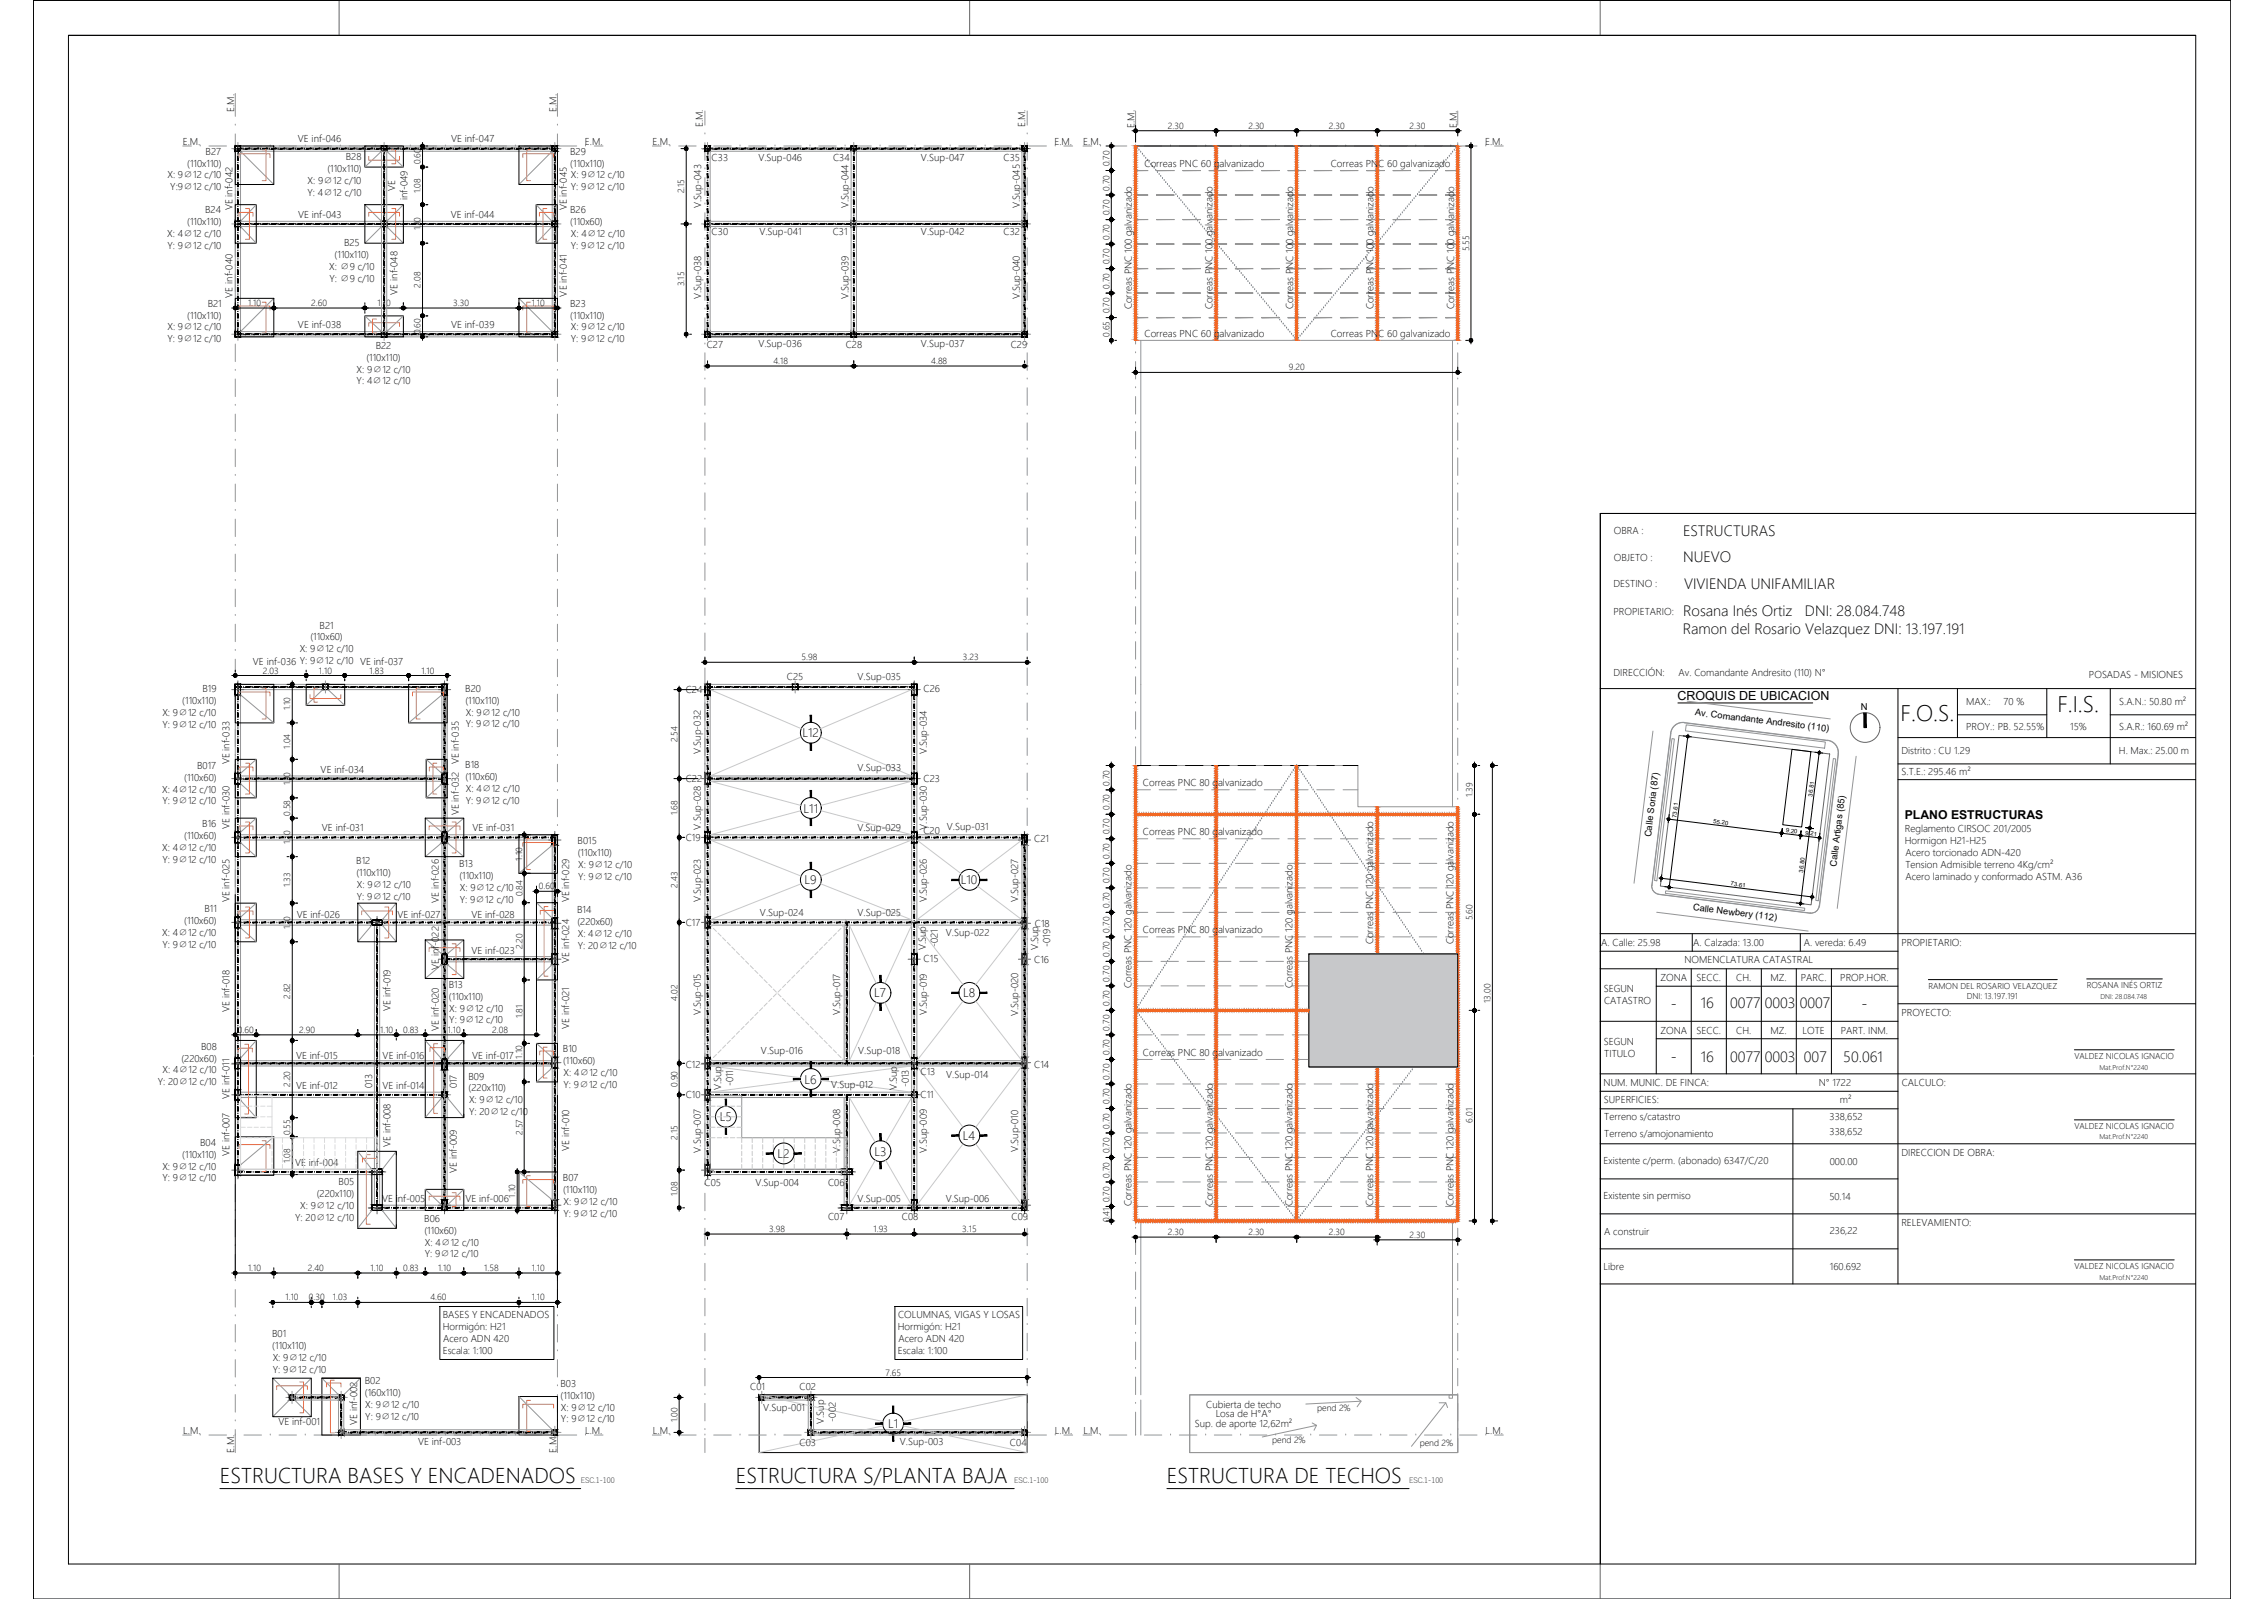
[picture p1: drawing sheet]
<svg xmlns="http://www.w3.org/2000/svg" width="841mm" height="594mm" viewBox="0 0 841 594" stroke-linecap="round" stroke-linejoin="round" font-family="sans-serif">
<defs><g id="words">
<g font-size="8.4">
<text x="706" y="267.8">F.O.S.</text>
<text x="764.3" y="264.6">F.I.S.</text>
</g>
<g font-size="8">
<text x="81.7" y="551.1">ESTRUCTURA BASES Y ENCADENADOS</text>
<text x="273.3" y="551.1">ESTRUCTURA S/PLANTA BAJA</text>
<text x="433.5" y="551.1">ESTRUCTURA DE TECHOS</text>
</g>
<g font-size="5.6">
<text x="625.2" y="199.1">ESTRUCTURAS</text>
<text x="625.2" y="209">NUEVO</text>
<text x="625.6" y="218.8">VIVIENDA UNIFAMILIAR</text>
<text x="625.3" y="228.8">Rosana Inés Ortiz</text>
<text x="670.5" y="228.8">DNI: 28.084.748</text>
<text x="625.1" y="235.6">Ramon del Rosario Velazquez DNI: 13.197.191</text>
<text x="620.6" y="374.9">-</text>
<text x="631.8" y="374.5">16</text>
<text x="642.7" y="374.5">0077 0003 0007</text>
<text x="691.5" y="374.9">-</text>
<text x="620.6" y="394.4">-</text>
<text x="631.8" y="394.6">16</text>
<text x="642.7" y="394.6">0077 0003 007</text>
<text x="684.7" y="394.6">50.061</text>
</g>
<g font-size="4.6">
<text x="623.1" y="260.2">CROQUIS DE UBICACION</text>
<text x="298.1" y="273.9">L12</text>
<text x="298.5" y="301.9">L11</text>
<text x="298.9" y="328.6">L9</text>
<text x="356.9" y="328.6">L10</text>
<text x="324.7" y="370.5">L7</text>
<text x="357.7" y="370.5">L8</text>
<text x="298.9" y="402.6">L6</text>
<text x="267.4" y="416.5">L5</text>
<text x="357.6" y="423.5">L4</text>
<text x="288.8" y="430.2">L2</text>
<text x="324.8" y="429.3">L3</text>
<text x="329.9" y="530.6">L1</text>
</g>
<text font-size="4.5" x="707.6" y="304.4">PLANO ESTRUCTURAS</text>
<g font-size="3.7">
<text x="87" y="41.5" transform="rotate(-90 87 41.5)">E.M.</text>
<text x="206.7" y="41.5" transform="rotate(-90 206.7 41.5)">E.M.</text>
<text x="261.1" y="47.2" transform="rotate(-90 261.1 47.2)">E.M.</text>
<text x="380.8" y="47.2" transform="rotate(-90 380.8 47.2)">E.M.</text>
<text x="421.5" y="47.6" transform="rotate(-90 421.5 47.6)">E.M.</text>
<text x="541.2" y="47.6" transform="rotate(-90 541.2 47.6)">E.M.</text>
<text x="67.9" y="53.9">E.M.</text>
<text x="110.6" y="52.9">VE inf-046</text>
<text x="167.5" y="52.9">VE inf-047</text>
<text x="217.2" y="53.9">E.M.</text>
<text x="242.4" y="53.9">E.M.</text>
<text x="391.7" y="53.9">E.M.</text>
<text x="402.4" y="53.9">E.M.</text>
<text x="551.7" y="53.9">E.M.</text>
<text x="76.4" y="57.5">B27</text>
<text x="128.5" y="59.6">B28</text>
<text x="211.8" y="57.5">B29</text>
<text x="264.4" y="59.7">C33</text>
<text x="281.7" y="59.8">V.Sup-046</text>
<text x="309.4" y="59.7">C34</text>
<text x="342.1" y="59.8">V.Sup-047</text>
<text x="372.8" y="59.7">C35</text>
<text x="69.5" y="61.9">(110x110)</text>
<text x="121.6" y="64">(110x110)</text>
<text x="211.9" y="61.9">(110x110)</text>
<text x="425.1" y="62">Correas PNC 60 galvanizado</text>
<text x="494.3" y="62">Correas PNC 60 galvanizado</text>
<text x="62.2" y="66.2">X: 9∅12 c/10</text>
<text x="63.3" y="70.6">Y:9∅12 c/10</text>
<text x="114.2" y="68.4">X: 9∅12 c/10</text>
<text x="146.8" y="70.8" transform="rotate(-90 146.8 70.8)">VE</text>
<text x="212" y="66.2">X: 9∅12 c/10</text>
<text x="212" y="70.6">Y: 9∅12 c/10</text>
<text x="114.2" y="72.8">Y: 4∅12 c/10</text>
<text x="151.3" y="74.4" transform="rotate(-90 151.3 74.4)">inf-049</text>
<text x="260.5" y="77.3" transform="rotate(-90 260.5 77.3)">V.Sup-043</text>
<text x="315.2" y="77.4" transform="rotate(-90 315.2 77.4)">V.Sup-044</text>
<text x="378.8" y="77.3" transform="rotate(-90 378.8 77.3)">V.Sup-045</text>
<text x="69.5" y="83.7">(110x110)</text>
<text x="76.2" y="79.3">B24</text>
<text x="86.3" y="78.2" transform="rotate(-90 86.3 78.2)">VE inf-042</text>
<text x="110.7" y="80.8">VE inf-043</text>
<text x="167.5" y="80.8">VE inf-044</text>
<text x="210.6" y="78.2" transform="rotate(-90 210.6 78.2)">VE inf-045</text>
<text x="211.8" y="79.3">B26</text>
<text x="211.9" y="83.7">(110x60)</text>
<text x="62.1" y="88.1">X: 4∅12 c/10</text>
<text x="212" y="88.1">X: 4∅12 c/10</text>
<text x="264.4" y="87.3">C30</text>
<text x="282.1" y="87.5">V.Sup-041</text>
<text x="309.4" y="87.3">C31</text>
<text x="342.1" y="87.5">V.Sup-042</text>
<text x="372.8" y="87.3">C32</text>
<text x="62.3" y="92.5">Y: 9∅12 c/10</text>
<text x="124.3" y="95.9">(110x110)</text>
<text x="127.8" y="91.5">B25</text>
<text x="212" y="92.5">Y: 9∅12 c/10</text>
<text x="122.3" y="100.3">X: ∅9 c/10</text>
<text x="122.4" y="104.6">Y: ∅9 c/10</text>
<text x="77.2" y="114">B21</text>
<text x="86.3" y="110.5" transform="rotate(-90 86.3 110.5)">VE inf-040</text>
<text x="147.7" y="109.4" transform="rotate(-90 147.7 109.4)">VE inf-048</text>
<text x="210.6" y="110.2" transform="rotate(-90 210.6 110.2)">VE inf-041</text>
<text x="211.8" y="114">B23</text>
<text x="260.5" y="111.2" transform="rotate(-90 260.5 111.2)">V.Sup-038</text>
<text x="315.2" y="111.2" transform="rotate(-90 315.2 111.2)">V.Sup-039</text>
<text x="378.8" y="111.2" transform="rotate(-90 378.8 111.2)">V.Sup-040</text>
<text x="69.5" y="118.4">(110x110)</text>
<text x="211.9" y="118.4">(110x110)</text>
<text x="420.5" y="114.9" transform="rotate(-90 420.5 114.9)">Correas PNC 100 galvanizado</text>
<text x="450.4" y="114.9" transform="rotate(-90 450.4 114.9)">Correas PNC 100 galvanizado</text>
<text x="480.3" y="114.9" transform="rotate(-90 480.3 114.9)">Correas PNC 100 galvanizado</text>
<text x="510.3" y="114.9" transform="rotate(-90 510.3 114.9)">Correas PNC 100 galvanizado</text>
<text x="540.2" y="114.9" transform="rotate(-90 540.2 114.9)">Correas PNC 100 galvanizado</text>
<text x="62.2" y="122.8">X: 9∅12 c/10</text>
<text x="110.7" y="121.7">VE inf-038</text>
<text x="167.6" y="121.7">VE inf-039</text>
<text x="212" y="122.8">X: 9∅12 c/10</text>
<text x="425.1" y="125.4">Correas PNC 60 galvanizado</text>
<text x="494.3" y="125.4">Correas PNC 60 galvanizado</text>
<text x="62.3" y="127.1">Y: 9∅12 c/10</text>
<text x="139.6" y="129.6">B22</text>
<text x="212" y="127.1">Y: 9∅12 c/10</text>
<text x="262.5" y="129.4">C27</text>
<text x="281.7" y="129">V.Sup-036</text>
<text x="314.2" y="129.4">C28</text>
<text x="342.1" y="129">V.Sup-037</text>
<text x="375.5" y="129.4">C29</text>
<text x="136.1" y="134">(110x110)</text>
<text x="132.5" y="138.4">X: 9∅12 c/10</text>
<text x="132.5" y="142.8">Y: 4∅12 c/10</text>
<text x="599.5" y="198.4">OBRA :</text>
<text x="599.5" y="208.3">OBJETO :</text>
<text x="599.4" y="218.2">DESTINO :</text>
<text x="118.7" y="233.5">B21</text>
<text x="599.4" y="228.4">PROPIETARIO:</text>
<text x="115.3" y="237.9">(110x60)</text>
<text x="111.3" y="242.3">X: 9∅12 c/10</text>
<text x="94" y="247.2">VE inf-036 Y: 9∅12 c/10 VE inf-037</text>
<text x="599.4" y="251.2">DIRECCIÓN:</text>
<text x="623.6" y="251">Av. Comandante Andresito (110) N°</text>
<text x="776" y="251.7">POSADAS - MISIONES</text>
<text x="75.2" y="257.1">B19</text>
<text x="172.8" y="257.1">B20</text>
<text x="254.7" y="257.5">C24</text>
<text x="292.3" y="252.7">C25</text>
<text x="318.5" y="252.5">V.Sup-035</text>
<text x="343.1" y="257.1">C26</text>
<text x="67.7" y="261.5">(110x110)</text>
<text x="172.9" y="261.5">(110x110)</text>
<text x="730.4" y="262">MAX.:</text>
<text x="744.2" y="261.9">70 %</text>
<text x="787.2" y="262">S.A.N.: 50.80 m²</text>
<text x="60.3" y="266">X: 9∅12 c/10</text>
<text x="173" y="265.9">X: 9∅12 c/10</text>
<text x="60.4" y="270.3">Y: 9∅12 c/10</text>
<text x="173" y="270.3">Y: 9∅12 c/10</text>
<text x="730.4" y="271.1">PROY.: PB. 52.55%</text>
<text x="769.1" y="271.1">15%</text>
<text x="787.2" y="271.1">S.A.R.: 160.69 m²</text>
<text x="260.3" y="280" transform="rotate(-90 260.3 280)">V.Sup-032</text>
<text x="344.2" y="280.2" transform="rotate(-90 344.2 280.2)">V.Sup-034</text>
<text x="706.3" y="280.2">Distrito : CU 1.29</text>
<text x="787.1" y="280.2">H. Max.: 25.00 m</text>
<text x="73.2" y="285.7">B017</text>
<text x="85.2" y="284" transform="rotate(-90 85.2 284)">VE inf-033</text>
<text x="119.1" y="287">VE inf-034</text>
<text x="170.5" y="284" transform="rotate(-90 170.5 284)">VE inf-035</text>
<text x="172.8" y="285.4">B18</text>
<text x="318.6" y="286.3">V.Sup-033</text>
<text x="68.4" y="290.1">(110x60)</text>
<text x="172.9" y="289.8">(110x60)</text>
<text x="254.7" y="290.5">C22</text>
<text x="343.1" y="290.5">C23</text>
<text x="424.5" y="292.1">Correas PNC 80 galvanizado</text>
<text x="706.4" y="288">S.T.E.: 295.46 m²</text>
<text x="60.3" y="294.5">X: 4∅12 c/10</text>
<text x="60.4" y="298.9">Y: 9∅12 c/10</text>
<text x="173" y="294.1">X: 4∅12 c/10</text>
<text x="173" y="298.5">Y: 9∅12 c/10</text>
<text x="170.5" y="303" transform="rotate(-90 170.5 303)">VE inf-032</text>
<text x="68.4" y="311.8">(110x60)</text>
<text x="75.1" y="307.4">B16</text>
<text x="85.2" y="307.9" transform="rotate(-90 85.2 307.9)">VE inf-030</text>
<text x="119.6" y="308.7">VE inf-031</text>
<text x="175.5" y="308.7">VE inf-031</text>
<text x="260.3" y="308.2" transform="rotate(-90 260.3 308.2)">V.Sup-028</text>
<text x="318.5" y="308.6">V.Sup-029</text>
<text x="343" y="309.9">C20</text>
<text x="344.2" y="308.2" transform="rotate(-90 344.2 308.2)">V.Sup-030</text>
<text x="351.7" y="308.5">V.Sup-031</text>
<text x="424.5" y="310.3">Correas PNC 80 galvanizado</text>
<text x="707.6" y="309">Reglamento CIRSOC 201/2005</text>
<text x="60.3" y="316.2">X: 4∅12 c/10</text>
<text x="214.6" y="313.7">B015</text>
<text x="254.7" y="312.3">C19</text>
<text x="384.2" y="312.8">C21</text>
<text x="707.6" y="313.5">Hormigon H21-H25</text>
<text x="707.8" y="317.9">Acero torcionado ADN-420</text>
<text x="60.4" y="320.6">Y: 9∅12 c/10</text>
<text x="132.4" y="321">B12</text>
<text x="170.6" y="322.3">B13</text>
<text x="214.6" y="318.1">(110x110)</text>
<text x="214.8" y="322.5">X: 9∅12 c/10</text>
<text x="707.8" y="322.4">Tension Admisible terreno 4Kg/cm²</text>
<text x="132.4" y="325.4">(110x110)</text>
<text x="132.6" y="329.8">X: 9∅12 c/10</text>
<text x="170.6" y="326.7">(110x110)</text>
<text x="214.8" y="326.9">Y: 9∅12 c/10</text>
<text x="707.8" y="326.9">Acero laminado y conformado ASTM. A36</text>
<text x="85.2" y="335.3" transform="rotate(-90 85.2 335.3)">VE inf-025</text>
<text x="132.6" y="334.2">Y: 9∅12 c/10</text>
<text x="163.1" y="335.3" transform="rotate(-90 163.1 335.3)">VE inf-026</text>
<text x="170.8" y="331.1">X: 9∅12 c/10</text>
<text x="170.8" y="335.5">Y: 9∅12 c/10</text>
<text x="211.4" y="335.3" transform="rotate(-90 211.4 335.3)">VE inf-029</text>
<text x="260.3" y="335.1" transform="rotate(-90 260.3 335.1)">V.Sup-023</text>
<text x="344.2" y="335.2" transform="rotate(-90 344.2 335.2)">V.Sup-026</text>
<text x="378.2" y="335.2" transform="rotate(-90 378.2 335.2)">V.Sup-027</text>
<text x="75.9" y="339">B11</text>
<text x="110.2" y="340.9">VE inf-026</text>
<text x="147.6" y="340.9">VE inf-027</text>
<text x="175.1" y="340.9">VE inf-028</text>
<text x="214.4" y="339.4">B14</text>
<text x="282.3" y="340.2">V.Sup-024</text>
<text x="318.5" y="340.2">V.Sup-025</text>
<text x="60.3" y="347.8">X: 4∅12 c/10</text>
<text x="68.4" y="343.4">(110x60)</text>
<text x="214.5" y="343.8">(220x60)</text>
<text x="254.7" y="344.1">C17</text>
<text x="351.4" y="347.7">V.Sup-022</text>
<text x="384.4" y="344.4">C18</text>
<text x="424.5" y="346.7">Correas PNC 80 galvanizado</text>
<text x="60.4" y="352.2">Y: 9∅12 c/10</text>
<text x="214.6" y="348.2">X: 4∅12 c/10</text>
<text x="214.6" y="352.5">Y: 20∅12 c/10</text>
<text x="344" y="353" transform="rotate(-90 344 353)">V.Sup</text>
<text x="348.3" y="351.8" transform="rotate(-90 348.3 351.8)">-021</text>
<text x="385.7" y="353" transform="rotate(-90 385.7 353)">V.Sup</text>
<text x="390.1" y="351.9" transform="rotate(-90 390.1 351.9)">-019</text>
<text x="510.1" y="350.9" transform="rotate(-90 510.1 350.9)">Correas PNC 120 galvanizado</text>
<text x="540" y="350.9" transform="rotate(-90 540 350.9)">Correas PNC 120 galvanizado</text>
<text x="594.8" y="351.6">A. Calle: 25.98</text>
<text x="629" y="351.6">A. Calzada: 13.00</text>
<text x="670.1" y="351.6">A. vereda: 6.49</text>
<text x="706.3" y="351.4">PROPIETARIO:</text>
<text x="175.2" y="354.6">VE inf-023</text>
<text x="211.4" y="357.6" transform="rotate(-90 211.4 357.6)">VE inf-024</text>
<text x="343.1" y="357.5">C15</text>
<text x="384.2" y="357.9">C16</text>
<text x="625.7" y="357.9">NOMENCLATURA CATASTRAL</text>
<text x="163.1" y="360.3" transform="rotate(-90 163.1 360.3)">VE inf-022</text>
<text x="616.8" y="364.5">ZONA</text>
<text x="630.2" y="364.5">SECC.</text>
<text x="645" y="364.5">CH.</text>
<text x="657.7" y="364.5">MZ.</text>
<text x="669" y="364.5">PARC.</text>
<text x="683.6" y="364.5">PROP.HOR.</text>
<text x="166.7" y="367">B13</text>
<text x="166.8" y="371.4">(110x110)</text>
<text x="420.3" y="367.1" transform="rotate(-90 420.3 367.1)">Correas PNC 120 galvanizado</text>
<text x="480.1" y="367.1" transform="rotate(-90 480.1 367.1)">Correas PNC 120 galvanizado</text>
<text x="595.8" y="368.7">SEGUN</text>
<text x="85.2" y="376" transform="rotate(-90 85.2 376)">VE inf-018</text>
<text x="145.1" y="375.7" transform="rotate(-90 145.1 375.7)">VE inf-019</text>
<text x="166.9" y="375.8">X: 9∅12 c/10</text>
<text x="260.3" y="377.2" transform="rotate(-90 260.3 377.2)">V.Sup-015</text>
<text x="312.1" y="377.3" transform="rotate(-90 312.1 377.3)">V.Sup-017</text>
<text x="344.3" y="377.3" transform="rotate(-90 344.3 377.3)">V.Sup-019</text>
<text x="378.2" y="377.6" transform="rotate(-90 378.2 377.6)">V.Sup-020</text>
<text x="595.9" y="373.1">CATASTRO</text>
<text x="706.3" y="377.5">PROYECTO:</text>
<text x="163.1" y="383" transform="rotate(-90 163.1 383)">VE inf-020</text>
<text x="166.9" y="380.3">Y: 9∅12 c/10</text>
<text x="211.4" y="382.3" transform="rotate(-90 211.4 382.3)">VE inf-021</text>
<text x="616.8" y="384">ZONA</text>
<text x="630.2" y="384">SECC.</text>
<text x="645" y="384">CH.</text>
<text x="657.7" y="384">MZ.</text>
<text x="669.6" y="384">LOTE</text>
<text x="683.8" y="384">PART. INM.</text>
<text x="595.8" y="388.3">SEGUN</text>
<text x="67.4" y="394.4">(220x60)</text>
<text x="74.7" y="390">B08</text>
<text x="110" y="393.3">VE inf-015</text>
<text x="142.1" y="393.3">VE inf-016</text>
<text x="175.4" y="393.3">VE inf-017</text>
<text x="209.1" y="391">B10</text>
<text x="209.2" y="395.4">(110x60)</text>
<text x="282.7" y="391.5">V.Sup-016</text>
<text x="318.8" y="391.5">V.Sup-018</text>
<text x="424.5" y="392.3">Correas PNC 80 galvanizado</text>
<text x="596" y="392.7">TITULO</text>
<text x="60.4" y="398.8">X: 4∅12 c/10</text>
<text x="174" y="401.1">B09</text>
<text x="209.3" y="399.8">X: 4∅12 c/10</text>
<text x="254.7" y="396.8">C12</text>
<text x="342" y="399.3">C13</text>
<text x="351.5" y="400.4">V.Sup-014</text>
<text x="384.2" y="396.8">C14</text>
<text x="58.6" y="403.2">Y: 20∅12 c/10</text>
<text x="110" y="404.6">VE inf-012</text>
<text x="138.2" y="404.3" transform="rotate(-90 138.2 404.3)">013</text>
<text x="142.1" y="404.6">VE inf-014</text>
<text x="169.7" y="404.3" transform="rotate(-90 169.7 404.3)">017</text>
<text x="174.1" y="405.5">(220x110)</text>
<text x="209.3" y="404.2">Y: 9∅12 c/10</text>
<text x="254.7" y="407.9">C10</text>
<text x="268" y="405.1" transform="rotate(-90 268 405.1)">V.Sup</text>
<text x="272.3" y="403.6" transform="rotate(-90 272.3 403.6)">-011</text>
<text x="308.8" y="404.3">V.Sup-012</text>
<text x="333.2" y="405.1" transform="rotate(-90 333.2 405.1)">V.Sup</text>
<text x="337.6" y="404" transform="rotate(-90 337.6 404)">-013</text>
<text x="342" y="407.9">C11</text>
<text x="595.7" y="403.5">NUM. MUNIC. DE FINCA:</text>
<text x="675.6" y="403.5">N° 1722</text>
<text x="706.4" y="403.5">CALCULO:</text>
<text x="85.2" y="408.2" transform="rotate(-90 85.2 408.2)">VE inf-011</text>
<text x="174.2" y="409.9">X: 9∅12 c/10</text>
<text x="595.8" y="410">SUPERFICIES:</text>
<text x="683.4" y="410">m²</text>
<text x="174.2" y="414.3">Y: 20∅12 c/10</text>
<text x="596" y="416.3">Terreno s/catastro</text>
<text x="679.6" y="416.3">338,652</text>
<text x="74.4" y="425.7">B04</text>
<text x="596" y="422.6">Terreno s/amojonamiento</text>
<text x="679.6" y="421.6">338,652</text>
<text x="67.7" y="430.1">(110x110)</text>
<text x="85.2" y="429.4" transform="rotate(-90 85.2 429.4)">VE inf-007</text>
<text x="145.1" y="426.2" transform="rotate(-90 145.1 426.2)">VE inf-008</text>
<text x="211.4" y="427.7" transform="rotate(-90 211.4 427.7)">VE inf-010</text>
<text x="260.3" y="428.3" transform="rotate(-90 260.3 428.3)">V.Sup-007</text>
<text x="312.1" y="428.3" transform="rotate(-90 312.1 428.3)">V.Sup-008</text>
<text x="344.2" y="428.3" transform="rotate(-90 344.2 428.3)">V.Sup-009</text>
<text x="378.2" y="428" transform="rotate(-90 378.2 428)">V.Sup-010</text>
<text x="706.3" y="429.5">DIRECCION DE OBRA:</text>
<text x="60.3" y="434.5">X: 9∅12 c/10</text>
<text x="109.6" y="433.2">VE inf-004</text>
<text x="169.7" y="435.8" transform="rotate(-90 169.7 435.8)">VE inf-009</text>
<text x="595.7" y="432.3">Existente c/perm. (abonado) 6347/C/20</text>
<text x="679.7" y="432.7">000.00</text>
<text x="60.4" y="438.9">Y: 9∅12 c/10</text>
<text x="125.8" y="440.4">B05</text>
<text x="209.1" y="438.9">B07</text>
<text x="209.2" y="443.2">(110x110)</text>
<text x="261.7" y="440.7">C05</text>
<text x="280.6" y="440.5">V.Sup-004</text>
<text x="307.6" y="440.7">C06</text>
<text x="111.5" y="449.2">X: 9∅12 c/10</text>
<text x="117.7" y="444.8">(220x110)</text>
<text x="141.9" y="446.6">VE inf-005</text>
<text x="172.9" y="446.6">VE inf-006</text>
<text x="209.3" y="447.6">X: 9∅12 c/10</text>
<text x="318.5" y="446.5">V.Sup-005</text>
<text x="351.3" y="446.5">V.Sup-006</text>
<text x="420.3" y="448.2" transform="rotate(-90 420.3 448.2)">Correas PNC 120 galvanizado</text>
<text x="450.5" y="448.2" transform="rotate(-90 450.5 448.2)">Correas PNC 120 galvanizado</text>
<text x="480.1" y="448.2" transform="rotate(-90 480.1 448.2)">Correas PNC 120 galvanizado</text>
<text x="510.1" y="448.2" transform="rotate(-90 510.1 448.2)">Correas PNC 120 galvanizado</text>
<text x="540" y="448.2" transform="rotate(-90 540 448.2)">Correas PNC 120 galvanizado</text>
<text x="595.7" y="445.4">Existente sin permiso</text>
<text x="679.6" y="445.7">50.14</text>
<text x="109.7" y="453.6">Y: 20∅12 c/10</text>
<text x="157.6" y="454">B06</text>
<text x="209.3" y="452">Y: 9∅12 c/10</text>
<text x="307.6" y="453.1">C07</text>
<text x="335.1" y="453.1">C08</text>
<text x="375.7" y="453.1">C09</text>
<text x="706.3" y="455.5">RELEVAMIENTO:</text>
<text x="157.7" y="458.4">(110x60)</text>
<text x="596" y="458.8">A construir</text>
<text x="679.7" y="458.6">236,22</text>
<text x="157.8" y="462.8">X: 4∅12 c/10</text>
<text x="157.8" y="467.2">Y: 9∅12 c/10</text>
<text x="595.7" y="471.8">Libre</text>
<text x="679.7" y="471.8">160.692</text>
<text x="164.5" y="489.6">BASES Y ENCADENADOS</text>
<text x="333.6" y="489.6">COLUMNAS, VIGAS Y LOSAS</text>
<text x="101.1" y="496.8">B01</text>
<text x="164.5" y="494.1">Hormigón: H21</text>
<text x="333.5" y="494.1">Hormigón: H21</text>
<text x="101.2" y="501.2">(110x110)</text>
<text x="164.5" y="503">Escala: 1:100</text>
<text x="164.7" y="498.5">Acero ADN 420</text>
<text x="333.5" y="503">Escala: 1:100</text>
<text x="333.7" y="498.5">Acero ADN 420</text>
<text x="101.3" y="505.6">X: 9∅12 c/10</text>
<text x="101.3" y="510">Y: 9∅12 c/10</text>
<text x="135.5" y="514.3">B02</text>
<text x="208.2" y="515.3">B03</text>
<text x="135.5" y="518.7">(160x110)</text>
<text x="208.2" y="519.7">(110x110)</text>
<text x="278.7" y="516.5">C01</text>
<text x="297" y="516.5">C02</text>
<text x="135.7" y="523.1">X: 9∅12 c/10</text>
<text x="135.7" y="527.5">Y: 9∅12 c/10</text>
<text x="208.4" y="524.1">X: 9∅12 c/10</text>
<text x="283.5" y="524.2">V.Sup-001</text>
<text x="448.1" y="523">Cubierta de techo</text>
<text x="451.6" y="526.6">Losa de H°A°</text>
<text x="68.1" y="532.8">L.M.</text>
<text x="103.4" y="529.6">VE inf-001</text>
<text x="132.7" y="529.4" transform="rotate(-90 132.7 529.4)">VE inf-002</text>
<text x="208.4" y="528.5">Y: 9∅12 c/10</text>
<text x="217.4" y="532.8">L.M.</text>
<text x="242.6" y="532.8">L.M.</text>
<text x="306.1" y="529" transform="rotate(-90 306.1 529)">V.Sup</text>
<text x="310.5" y="528.2" transform="rotate(-90 310.5 528.2)">-002</text>
<text x="391.9" y="532.8">L.M.</text>
<text x="402.5" y="532.8">L.M.</text>
<text x="443.9" y="530.3">Sup. de aporte 12,62m²</text>
<text x="551.8" y="532.8">L.M.</text>
<text x="87" y="539.7" transform="rotate(-90 87 539.7)">E.M.</text>
<text x="155.3" y="536.8">VE inf-003</text>
<text x="206.7" y="539.7" transform="rotate(-90 206.7 539.7)">E.M.</text>
<text x="297" y="537.3">C03</text>
<text x="334.3" y="536.9">V.Sup-003</text>
<text x="375.2" y="537.3">C04</text>
</g>
<g font-size="3.5">
<text x="691.3" y="263.7">N</text>
<text x="629.6" y="265.7" transform="rotate(7 629.6 265.7)">Av. Comandante Andresito (110)</text>
<text x="613.3" y="311" transform="rotate(-83 613.3 311)">Calle Soria (87)</text>
<text x="682.2" y="322.1" transform="rotate(-83 682.2 322.1)">Calle Artigas (85)</text>
<text x="628.8" y="338.2" transform="rotate(7 628.8 338.2)">Calle Newbery (112)</text>
</g>
<g font-size="3.3">
<text x="433.8" y="47.9">2.30</text>
<text x="463.7" y="47.9">2.30</text>
<text x="493.7" y="47.9">2.30</text>
<text x="523.6" y="47.9">2.30</text>
<text x="156.2" y="61.1" transform="rotate(-90 156.2 61.1)">0.60</text>
<text x="412.1" y="61.7" transform="rotate(-90 412.1 61.7)">0.70</text>
<text x="156.2" y="71.7" transform="rotate(-90 156.2 71.7)">1.08</text>
<text x="254.2" y="71.9" transform="rotate(-90 254.2 71.9)">2.15</text>
<text x="412.1" y="70.8" transform="rotate(-90 412.1 70.8)">0.70</text>
<text x="412.1" y="79.9" transform="rotate(-90 412.1 79.9)">0.70</text>
<text x="156.2" y="85.6" transform="rotate(-90 156.2 85.6)">1.10</text>
<text x="412.1" y="89" transform="rotate(-90 412.1 89)">0.70</text>
<text x="545.7" y="93.3" transform="rotate(-90 545.7 93.3)">5.55</text>
<text x="412.1" y="98.1" transform="rotate(-90 412.1 98.1)">0.70</text>
<text x="156.2" y="106.8" transform="rotate(-90 156.2 106.8)">2.08</text>
<text x="254.2" y="106.4" transform="rotate(-90 254.2 106.4)">3.15</text>
<text x="412.1" y="107.3" transform="rotate(-90 412.1 107.3)">0.70</text>
<text x="92.1" y="113.7">1.10</text>
<text x="115.6" y="113.7">2.60</text>
<text x="140.3" y="113.7">1.10</text>
<text x="168.3" y="113.7">3.30</text>
<text x="197.5" y="113.7">1.10</text>
<text x="412.1" y="116.4" transform="rotate(-90 412.1 116.4)">0.70</text>
<text x="156.2" y="124.2" transform="rotate(-90 156.2 124.2)">0.60</text>
<text x="412.1" y="125.2" transform="rotate(-90 412.1 125.2)">0.65</text>
<text x="287.3" y="135.3">4.18</text>
<text x="345.9" y="135.3">4.88</text>
<text x="478.7" y="137.6">9.20</text>
<text x="297.8" y="245.4">5.98</text>
<text x="357.7" y="245.4">3.23</text>
<text x="97.6" y="250.2">2.03</text>
<text x="118.5" y="250.2">1.10</text>
<text x="137.3" y="250.2">1.83</text>
<text x="156.5" y="250.2">1.10</text>
<text x="107.9" y="263.8" transform="rotate(-90 107.9 263.8)">1.10</text>
<text x="251.6" y="275.8" transform="rotate(-90 251.6 275.8)">2.54</text>
<text x="107.9" y="278.1" transform="rotate(-90 107.9 278.1)">1.04</text>
<text x="107.9" y="291.7" transform="rotate(-90 107.9 291.7)">1.10</text>
<text x="412.1" y="291.9" transform="rotate(-90 412.1 291.9)">0.70</text>
<text x="547" y="296.1" transform="rotate(-90 547 296.1)">1.39</text>
<text x="107.9" y="303.2" transform="rotate(-90 107.9 303.2)">0.58</text>
<text x="251.6" y="302.9" transform="rotate(-90 251.6 302.9)">1.68</text>
<text x="412.1" y="300.9" transform="rotate(-90 412.1 300.9)">0.70</text>
<text x="412.1" y="310" transform="rotate(-90 412.1 310)">0.70</text>
<text x="107.9" y="313.5" transform="rotate(-90 107.9 313.5)">1.10</text>
<text x="194" y="319.7" transform="rotate(-90 194 319.7)">1.10</text>
<text x="412.1" y="319.1" transform="rotate(-90 412.1 319.1)">0.70</text>
<text x="107.9" y="329.5" transform="rotate(-90 107.9 329.5)">1.33</text>
<text x="251.6" y="329.9" transform="rotate(-90 251.6 329.9)">2.43</text>
<text x="412.1" y="328.2" transform="rotate(-90 412.1 328.2)">0.70</text>
<text x="194" y="333" transform="rotate(-90 194 333)">0.84</text>
<text x="200.2" y="330.4">0.60</text>
<text x="412.1" y="337.3" transform="rotate(-90 412.1 337.3)">0.70</text>
<text x="547" y="342" transform="rotate(-90 547 342)">5.60</text>
<text x="107.9" y="345.2" transform="rotate(-90 107.9 345.2)">1.10</text>
<text x="412.1" y="346.5" transform="rotate(-90 412.1 346.5)">0.70</text>
<text x="194" y="352.7" transform="rotate(-90 194 352.7)">2.20</text>
<text x="412.1" y="355.6" transform="rotate(-90 412.1 355.6)">0.70</text>
<text x="412.1" y="364.7" transform="rotate(-90 412.1 364.7)">0.70</text>
<text x="107.9" y="371.2" transform="rotate(-90 107.9 371.2)">2.82</text>
<text x="251.6" y="371.8" transform="rotate(-90 251.6 371.8)">4.02</text>
<text x="412.1" y="373.8" transform="rotate(-90 412.1 373.8)">0.70</text>
<text x="553.7" y="372.5" transform="rotate(-90 553.7 372.5)">13.00</text>
<text x="88.3" y="383.8">0.60</text>
<text x="111.1" y="383.8">2.90</text>
<text x="141.3" y="383.8">1.10</text>
<text x="149.7" y="383.8">0.83</text>
<text x="166.3" y="383.8">1.10</text>
<text x="182.8" y="383.8">2.08</text>
<text x="194" y="378.2" transform="rotate(-90 194 378.2)">1.81</text>
<text x="412.1" y="382.9" transform="rotate(-90 412.1 382.9)">0.70</text>
<text x="194" y="393.3" transform="rotate(-90 194 393.3)">1.10</text>
<text x="412.1" y="392" transform="rotate(-90 412.1 392)">0.70</text>
<text x="412.1" y="401.1" transform="rotate(-90 412.1 401.1)">0.70</text>
<text x="107.9" y="403.9" transform="rotate(-90 107.9 403.9)">2.20</text>
<text x="251.6" y="403.9" transform="rotate(-90 251.6 403.9)">0.90</text>
<text x="412.1" y="410.2" transform="rotate(-90 412.1 410.2)">0.70</text>
<text x="412.1" y="419.3" transform="rotate(-90 412.1 419.3)">0.70</text>
<text x="547" y="417.1" transform="rotate(-90 547 417.1)">6.01</text>
<text x="107.9" y="421.7" transform="rotate(-90 107.9 421.7)">0.55</text>
<text x="194" y="421.6" transform="rotate(-90 194 421.6)">2.57</text>
<text x="251.6" y="423.4" transform="rotate(-90 251.6 423.4)">2.15</text>
<text x="412.1" y="428.4" transform="rotate(-90 412.1 428.4)">0.70</text>
<text x="107.9" y="432.1" transform="rotate(-90 107.9 432.1)">1.08</text>
<text x="412.1" y="437.5" transform="rotate(-90 412.1 437.5)">0.70</text>
<text x="191.4" y="445" transform="rotate(-90 191.4 445)">1.10</text>
<text x="251.6" y="444.4" transform="rotate(-90 251.6 444.4)">1.08</text>
<text x="412.1" y="446.6" transform="rotate(-90 412.1 446.6)">0.70</text>
<text x="412.1" y="454.1" transform="rotate(-90 412.1 454.1)">0.41</text>
<text x="285.7" y="457.8">3.98</text>
<text x="324.5" y="457.8">1.93</text>
<text x="357.4" y="457.8">3.15</text>
<text x="433.9" y="458.9">2.30</text>
<text x="463.7" y="458.9">2.30</text>
<text x="493.7" y="458.9">2.30</text>
<text x="523.6" y="460">2.30</text>
<text x="92.1" y="472.2">1.10</text>
<text x="114.3" y="472.3">2.40</text>
<text x="137.7" y="472.2">1.10</text>
<text x="149.7" y="472.3">0.83</text>
<text x="162.7" y="472.2">1.10</text>
<text x="179.9" y="472.2">1.58</text>
<text x="197.5" y="472.2">1.10</text>
<text x="106.1" y="483.2">1.10</text>
<text x="114.8" y="483.2">0.30</text>
<text x="123.6" y="483.2">1.03</text>
<text x="159.9" y="483.2">4.60</text>
<text x="197.5" y="483.2">1.10</text>
<text x="328.9" y="511.1">7.65</text>
<text x="489.3" y="524.1">pend 2%</text>
<text x="251.6" y="528.4" transform="rotate(-90 251.6 528.4)">1.00</text>
<text x="472.6" y="536.2">pend 2%</text>
<text x="527.4" y="537.1">pend 2%</text>
</g>
<g font-size="3.2">
<text x="716.4" y="367.3">RAMON DEL ROSARIO VELAZQUEZ</text>
<text x="730.6" y="371.1">DNI: 13.197.191</text>
<text x="775.2" y="367.1">ROSANA INÉS ORTIZ</text>
<text x="770.6" y="393.5">VALDEZ NICOLAS IGNACIO</text>
<text x="770.6" y="419.5">VALDEZ NICOLAS IGNACIO</text>
<text x="770.6" y="471.5">VALDEZ NICOLAS IGNACIO</text>
</g>
<g font-size="2.8">
<text x="215.7" y="551.1">ESC.1-100</text>
<text x="376.8" y="551.1">ESC.1-100</text>
<text x="523.4" y="551.1">ESC.1-100</text>
</g>
<g font-size="2.6">
<text x="780.3" y="371.3">DNI: 28.084.748</text>
<text x="779.9" y="397.4">Mat.Prof.N°2240</text>
<text x="779.9" y="423.3">Mat.Prof.N°2240</text>
<text x="779.9" y="475.4">Mat.Prof.N°2240</text>
</g>
<g font-size="2.2">
<text x="673.3" y="296" transform="rotate(-83 673.3 296)">36.81</text>
<text x="622.8" y="303.9" transform="rotate(-83 622.8 303.9)">73.61</text>
<text x="636.4" y="305.9" transform="rotate(7 636.4 305.9)">55.20</text>
<text x="663.3" y="309.3" transform="rotate(7 663.3 309.3)">9.20</text>
<text x="670.6" y="310.1" transform="rotate(7 670.6 310.1)">9.21</text>
<text x="642.8" y="329" transform="rotate(7 642.8 329)">73.61</text>
<text x="669.8" y="324.2" transform="rotate(-83 669.8 324.2)">36.80</text>
</g>
</g></defs>
<!-- layer: 0 -->
<g fill="none" stroke="#000" stroke-width=".37">
<path d="M12.4 .1h816.3v594h-816.3zM25.4 13.1h790.3v568h-790.3zM25.4 13.1h790.3M87.4 54.2h14.3v14.4h-14.3zM88.2 57.2h.3M88.2 55.2h.3M90.3 55v.4M93.6 55v.4M96.8 55v.4M100.1 55v.4M103.3 55v.4M106.6 55v.4"/>
<path d="M109.8 55v.4M113.1 55v.4M116.3 55v.4M119.6 55v.4M122.8 55v.4M126.1 55v.4M129.4 55v.4M132.6 55v.4M135.5 54.2h14.3v7.9h-14.3zM135.8 55v.4M139.1 55v.4M142.4 55v.4"/>
<path d="M142.5 57.2h.4M145.6 55v.4M148.9 55v.4M152.1 55v.4M155.3 55v.4M157 52.9v73.6M158.2 54.2h.7M158.6 55v.4M161.9 55v.4M165.1 55v.4M168.4 55v.4M171.6 55v.4"/>
<path d="M174.9 55v.4M178.1 55v.4M181.4 55v.4M184.6 55v.4M187.9 55v.4M191.2 55v.4M192.8 54.2h14.3v14.4h-14.3zM194.4 55v.4M197.6 55v.4M200.9 55v.4M204.2 55v.4M205.9 57.2h.4"/>
<path d="M206.1 55v.4M253 55.2h1.3M254.9 53.9v71.6M262.7 57.2h.3M262.7 55.2h.3M264.8 55v.4M268 55v.4M271.3 55v.4M274.6 55v.4M277.8 55v.4M281.1 55v.4M284.3 55v.4"/>
<path d="M287.6 55v.4M290.8 55v.4M294.1 55v.4M297.3 55v.4M300.6 55v.4M303.8 55v.4M307.1 55v.4M310.3 55v.4M313.6 55v.4M316.9 55v.4M317 57.2h.3M320.1 55v.4"/>
<path d="M323.3 55v.4M326.6 55v.4M329.8 55v.4M333.1 55v.4M336.4 55v.4M339.6 55v.4M342.8 55v.4M346.1 55v.4M349.4 55v.4M352.6 55v.4M355.9 55v.4M359.1 55v.4"/>
<path d="M362.4 55v.4M365.6 55v.4M368.9 55v.4M372.1 55v.4M375.4 55v.4M378.7 55v.4M380.4 57.2h.4M380.6 55v.4M410.9 54.2h3.2M412.8 52.9v74.9M420.5 48.6h122.3M421.8 54.2h119.7"/>
<path d="M421.8 46.6v6.1M451.8 48.9v1.7M481.7 48.9v1.7M511.6 48.9v1.7M541.5 48.9v1.6M544.5 54.2h.9M546.4 52.9v74.9M87.4 76h7.8v14.4h-7.8zM88.2 60.4h.3M88.2 63.7h.3M88.2 66.9h.3M88.2 70.2h.3"/>
<path d="M88.2 73.5h.3M88.2 76.7h.3M88.2 79.9h.3M135.5 76h14.3v14.4h-14.3zM142.5 60.4h.4M142.5 63.7h.4M142.5 66.9h.4M142.5 70.2h.4M142.5 73.5h.4M142.5 76.7h.4M142.5 79.9h.4M158.2 62.1h.7"/>
<path d="M158.2 76h.7M199.2 76h7.8v14.4h-7.8zM205.9 60.4h.4M205.9 63.7h.4M205.9 66.9h.4M205.9 70.2h.4M205.9 73.5h.4M205.9 76.7h.4M205.9 79.9h.4M262.7 60.4h.3M262.7 63.7h.3M262.7 66.9h.3"/>
<path d="M262.7 70.2h.3M262.7 73.5h.3M262.7 76.7h.3M262.7 79.9h.3M317 60.4h.3M317 63.7h.3M317 66.9h.3M317 70.2h.3M317 73.5h.3M317 76.7h.3M317 79.9h.3M380.4 60.4h.4"/>
<path d="M380.4 63.7h.4M380.4 66.9h.4M380.4 70.2h.4M380.4 73.5h.4M380.4 76.7h.4M380.4 79.9h.4M410.9 63.3h3.2M410.9 72.4h3.2M88.2 83.2h.3M88.2 86.5h.3M88.2 89.7h.3M88.2 93h.3"/>
<path d="M88.2 96.2h.3M88.2 99.5h.3M90.3 83v.4M93.6 83v.4M96.8 83v.4M100.1 83v.4M103.3 83v.4M106.6 83v.4M109.8 83v.4M113.1 83v.4M116.3 83v.4M119.6 83v.4"/>
<path d="M122.8 83v.4M126.1 83v.4M129.4 83v.4M132.6 83v.4M135.8 83v.4M139.1 83v.4M142.4 83v.4M142.5 83.2h.4M142.5 86.5h.4M142.5 89.7h.4M142.5 93h.4M142.5 96.2h.4"/>
<path d="M142.5 99.5h.4M145.6 83v.4M148.9 83v.4M152.1 83v.4M155.3 83v.4M158.2 90.4h.7M158.6 83v.4M161.9 83v.4M165.1 83v.4M168.4 83v.4M171.6 83v.4M174.9 83v.4"/>
<path d="M178.1 83v.4M181.4 83v.4M184.6 83v.4M187.9 83v.4M191.2 83v.4M194.4 83v.4M197.6 83v.4M200.9 83v.4M204.2 83v.4M205.9 83.2h.4M205.9 86.5h.4M205.9 89.7h.4"/>
<path d="M205.9 93h.4M205.9 96.2h.4M205.9 99.5h.4M206.1 83v.4M253 83.2h1.3M256.2 83.2h.7M262.7 83.2h.3M262.7 86.5h.3M262.7 89.7h.3M262.7 93h.3M262.7 96.2h.3M262.7 99.5h.3"/>
<path d="M264.8 83v.4M268 83v.4M271.3 83v.4M274.6 83v.4M277.8 83v.4M281.1 83v.4M284.3 83v.4M287.6 83v.4M290.8 83v.4M294.1 83v.4M297.3 83v.4M300.6 83v.4"/>
<path d="M303.8 83v.4M307.1 83v.4M310.3 83v.4M313.6 83v.4M316.9 83v.4M317 83.2h.3M317 86.5h.3M317 89.7h.3M317 93h.3M317 96.2h.3M317 99.5h.3M320.1 83v.4"/>
<path d="M323.3 83v.4M326.6 83v.4M329.8 83v.4M333.1 83v.4M336.4 83v.4M339.6 83v.4M342.8 83v.4M346.1 83v.4M349.4 83v.4M352.6 83v.4M355.9 83v.4M359.1 83v.4"/>
<path d="M362.4 83v.4M365.6 83v.4M368.9 83v.4M372.1 83v.4M375.4 83v.4M378.7 83v.4M380.4 83.2h.4M380.4 86.5h.4M380.4 89.7h.4M380.4 93h.4M380.4 96.2h.4M380.4 99.5h.4"/>
<path d="M380.6 83v.4M410.9 81.6h3.2M410.9 90.7h3.2M410.9 99.8h3.2M86.1 114.4h122.3M87.4 110.8h14.3v14.4h-14.3zM87.4 112.5v1M88.2 102.7h.3M88.2 106h.3M88.2 109.2h.3M88.2 112.5h.3M88.2 115.7h.3"/>
<path d="M88.2 119h.3M101.7 112.5v1M135.5 117.4h14.3v7.8h-14.3zM135.5 112.5v.6M135.5 115.7v.7M142.5 102.7h.4M142.5 106h.4M142.5 109.2h.4M142.5 112.5h.4M142.5 115.7h.4M142.5 119h.4M149.8 112.5v.6"/>
<path d="M158.2 117.4h.7M192.8 110.8h14.3v14.4h-14.3zM192.8 112.5v.6M205.9 102.7h.4M205.9 106h.4M205.9 109.2h.4M205.9 112.5h.4M205.9 115.7h.4M205.9 119h.4M207.1 112.5v.6M262.7 102.7h.3M262.7 106h.3"/>
<path d="M262.7 109.2h.3M262.7 112.5h.3M262.7 115.7h.3M262.7 119h.3M317 102.7h.3M317 106h.3M317 109.2h.3M317 112.5h.3M317 115.7h.3M317 119h.3M380.4 102.7h.4M380.4 106h.4"/>
<path d="M380.4 109.2h.4M380.4 112.5h.4M380.4 115.7h.4M380.4 119h.4M410.9 108.9h3.2M410.9 118h3.9M88.2 122.2h.3M88.4 124v.3M90.3 124v.3M93.6 124v.3M96.8 124v.3M100.1 124v.3"/>
<path d="M103.3 124v.3M106.6 124v.3M109.8 124v.3M113.1 124v.3M116.3 124v.3M119.6 124v.3M122.8 124v.3M126.1 124v.3M129.4 124v.3M132.6 124v.3M135.8 124v.3M139.1 124v.3"/>
<path d="M142.4 124v.3M142.5 122.2h.4M142.5 124.2h.4M145.6 124v.3M148.9 124v.3M152.1 124v.3M155.3 124v.3M158.2 125.2h.7M158.6 124v.3M161.9 124v.3M165.1 124v.3M168.4 124v.3"/>
<path d="M171.6 124v.3M174.9 124v.3M178.1 124v.3M181.4 124v.3M184.6 124v.3M187.9 124v.3M191.2 124v.3M194.4 124v.3M197.6 124v.3M200.9 124v.3M204.2 124v.3M205.9 122.2h.4"/>
<path d="M205.9 124.2h.4M256.2 124.2h.7M261.6 136h120.3M261.9 125.2h119.7M262.7 122.2h.3M262.8 124v.3M262.8 134v1M264.8 124v.3M268 124v.3M271.3 124v.3M274.6 124v.3M277.8 124v.3"/>
<path d="M281.1 124v.3M284.3 124v.3M287.6 124v.3M290.8 124v.3M294.1 124v.3M297.3 124v.3M300.6 124v.3M303.8 124v.3M307.1 124v.3M310.3 124v.3M313.6 124v.3M316.9 124v.3"/>
<path d="M317 122.2h.3M317 124.2h.3M317.1 134v1M320.1 124v.3M323.3 124v.3M326.6 124v.3M329.8 124v.3M333.1 124v.3M336.4 124v.3M339.6 124v.3M342.8 124v.3M346.1 124v.3"/>
<path d="M349.4 124v.3M352.6 124v.3M355.9 124v.3M359.1 124v.3M362.4 124v.3M365.6 124v.3M368.9 124v.3M372.1 124v.3M375.4 124v.3M378.7 124v.3M380.4 122.2h.4M380.4 124.2h.4"/>
<path d="M380.6 134v.7M414.1 126.5h.7M420.5 138.4h122.3M421.8 136.4v1.5M541.5 136.4v1.5M544.5 126.5h.9M12.4 190.8h.1M86.1 251h81.3M87.4 254.3h14.3v14.3h-14.3zM87.4 249v.7M87.4 255.1v.3M88.2 257.5h.3"/>
<path d="M90.5 255.1v.3M93.7 255.1v.3M97 255.1v.3M100.2 255.1v.3M103.5 255.1v.3M106.6 254.3h2.7M106.8 255.1v.3M108.6 253v184.7M110 255.1v.3M113.2 255.1v.3M113.7 254.3h14.3v7.8h-14.3zM113.7 249v.7"/>
<path d="M113.7 252.2v.7M116.5 255.1v.3M119.7 255.1v.3M123 255.1v.3M126.3 255.1v.3M128 252.2v.7M129.5 255.1v.3M132.7 255.1v.3M136 255.1v.3M139.3 255.1v.3M142.5 255.1v.3M145.8 255.1v.3"/>
<path d="M149 255.1v.3M151.8 254.3h14.3v14.3h-14.3zM151.8 251.9v1M152.3 255.1v.3M155.5 255.1v.3M158.8 255.1v.3M162 255.1v.3M165 257.5h.3M166.1 251.9v1M250.3 256.2h9M252.3 254.9v195.1M260.6 246.1h122.2"/>
<path d="M261.9 244.1v1.8M262.7 257.5h.3M262.8 255.1v.3M265.5 255.1v.3M268.7 255.1v.3M271.9 255.1v.3M275.2 255.1v.3M278.5 255.1v.3M281.7 255.1v.3M285 255.1v.3M288.2 255.1v.3M291.5 255.1v.3"/>
<path d="M294.7 255.1v.3M298 255.1v.3M301.2 255.1v.3M304.5 255.1v.3M307.7 255.1v.3M311 255.1v.3M314.2 255.1v.3M317.5 255.1v.3M320.7 255.1v.3M324 255.1v.3M327.3 255.1v.3M330.5 255.1v.3"/>
<path d="M333.7 255.1v.3M337 255.1v.3M339.5 257.5h.3M339.6 244.1v1.8M381.6 244.1v.7M594.4 255.8h221.2M705 255.8v221.2M727.1 255.8v18.2M760.3 255.8v18.2M783.9 255.8v28M88.2 260.7h.3M88.2 264h.3"/>
<path d="M88.2 267.3h.3M88.2 270.5h.3M88.2 273.7h.3M88.2 277h.3M106.6 268.6h2.7M109.8 268.6h.7M165 260.7h.3M165 264h.3M165 267.3h.3M165 270.5h.3M165 273.7h.3M165 277h.3"/>
<path d="M262.7 260.7h.3M262.7 264h.3M262.7 267.3h.3M262.7 270.5h.3M262.7 273.7h.3M262.7 277h.3M339.5 260.7h.3M339.5 264h.3M339.5 267.3h.3M339.5 270.5h.3M339.5 273.7h.3M339.5 277h.3"/>
<path d="M705 274h110.6M727.1 265.6h33.2M783.9 265.6h31.7M87.4 282.1h7.8v14.3h-7.8zM87.4 289.1v.3M88.2 280.3h.3M88.2 283.5h.3M88.2 286.8h.3M88.2 290h.3M88.2 293.3h.3M88.2 296.5h.3M88.2 299.8h.3"/>
<path d="M90.5 289.1v.3M93.7 289.1v.3M97 289.1v.3M100.2 289.1v.3M103.5 289.1v.3M106.8 289.1v.3M109.8 282.1h.7M109.8 296.4h.7M110 289.1v.3M113.2 289.1v.3M116.5 289.1v.3M119.7 289.1v.3"/>
<path d="M123 289.1v.3M126.3 289.1v.3M129.5 289.1v.3M132.7 289.1v.3M136 289.1v.3M139.3 289.1v.3M142.5 289.1v.3M145.8 289.1v.3M149 289.1v.3M152.3 289.1v.3M155.5 289.1v.3M158.3 282.1h7.8v14.3h-7.8z"/>
<path d="M158.8 289.1v.3M162 289.1v.3M165 280.3h.3M165 283.5h.3M165 286.8h.3M165 290h.3M165 293.3h.3M165 296.5h.3M165 299.8h.3M250.3 289.3h9M262.7 280.3h.3M262.7 283.5h.3"/>
<path d="M262.7 286.8h.3M262.7 290h.3M262.7 293.3h.3M262.7 296.5h.3M262.7 299.8h.3M265.5 289.1v.3M268.7 289.1v.3M271.9 289.1v.3M275.2 289.1v.3M278.5 289.1v.3M281.7 289.1v.3M285 289.1v.3"/>
<path d="M288.2 289.1v.3M291.5 289.1v.3M294.7 289.1v.3M298 289.1v.3M301.2 289.1v.3M304.5 289.1v.3M307.7 289.1v.3M311 289.1v.3M314.2 289.1v.3M317.5 289.1v.3M320.7 289.1v.3M324 289.1v.3"/>
<path d="M327.3 289.1v.3M330.5 289.1v.3M333.7 289.1v.3M337 289.1v.3M339.5 280.3h.3M339.5 283.5h.3M339.5 286.8h.3M339.5 290h.3M339.5 293.3h.3M339.5 296.5h.3M339.5 299.8h.3M339.6 289.1v.3"/>
<path d="M410.9 284.4h3.2M410.9 293.4h3.2M412.8 283.1v171.8M547.7 283.1v171.8M549 284.4h.7M554.4 283.1v171.8M554.8 284.4h1.5M705 289.7h110.6M705 283.8h110.7M87.4 304h7.8v14.3h-7.8zM87.4 311v.3M88.2 303h.3"/>
<path d="M88.2 306.3h.3M88.2 309.5h.3M88.2 312.8h.3M88.2 316h.3M88.2 319.3h.3M89.8 311v.3M93.1 311v.3M96.3 311v.3M99.6 311v.3M102.9 311v.3M106.1 311v.3M106.6 318.3h.7"/>
<path d="M109.3 311v.3M109.8 304h.7M109.8 318.3h.7M112.6 311v.3M115.9 311v.3M119.1 311v.3M122.4 311v.3M125.6 311v.3M128.8 311v.3M132.1 311v.3M135.4 311v.3M138.6 311v.3"/>
<path d="M141.9 311v.3M145.1 311v.3M148.4 311v.3M151.6 311v.3M154.9 311v.3M158 304h14.3v14.3h-14.3zM158.1 311v.3M161.4 311v.3M164.6 311v.3M165 303h.3M165 306.3h.3M165 309.5h.3"/>
<path d="M165 312.8h.3M165 316h.3M165 319.3h.3M167.9 311v.3M171.1 311v.3M174.4 311v.3M177.7 311v.3M180.9 311v.3M184.1 311v.3M187.4 311v.3M190.7 311v.3M192.8 310.1h14.3v14.4h-14.3z"/>
<path d="M192.8 310.1h4.2M193.9 311v.3M194.7 308.9v127.8M197.2 311v.3M200.4 311v.3M203.7 311v.3M205.9 311.1h.4M205.9 317.3h.4M205.9 314.1h.4M253.6 311.1h.7M262.7 303h.3M262.7 306.3h.3"/>
<path d="M262.7 309.5h.3M262.7 312.8h.3M262.7 316h.3M262.7 319.3h.3M264.8 311v.3M268 311v.3M271.3 311v.3M274.6 311v.3M277.8 311v.3M281.1 311v.3M284.3 311v.3M287.6 311v.3"/>
<path d="M290.8 311v.3M294.1 311v.3M297.3 311v.3M300.6 311v.3M303.8 311v.3M307.1 311v.3M310.3 311v.3M313.6 311v.3M316.9 311v.3M320.1 311v.3M323.3 311v.3M326.6 311v.3"/>
<path d="M329.8 311v.3M333.1 311v.3M336.4 311v.3M339.5 303h.3M339.5 306.3h.3M339.5 309.5h.3M339.5 312.8h.3M339.5 316h.3M339.5 319.3h.3M339.6 311v.3M342.8 311v.3M346.1 311v.3"/>
<path d="M349.4 311v.3M352.6 311v.3M355.9 311v.3M359.1 311v.3M362.4 311v.3M365.6 311v.3M368.9 311v.3M372.1 311v.3M375.4 311v.3M378.7 311v.3M380.4 313.9h.4M380.4 317.2h.4"/>
<path d="M380.6 311v.3M410.9 302.5h3.2M410.9 311.6h3.2M549 302.5h.7M87.4 335.5h7.8v14.4h-7.8zM87.4 332.4v54M88.2 322.6h.3M88.2 325.8h.3M88.2 329h.3M88.2 332.3h.3M88.2 335.5h.3M88.2 338.8h.3"/>
<path d="M109.8 335.5h.7M132.9 335.5h14.3v14.4h-14.3zM165 322.6h.3M165 325.8h.3M165 329h.3M165 332.3h.3M165 335.5h.3M165 338.8h.3M192.8 324.5h4.2M196 335.4h.7M198 331.1h10.4M199.3 335.4h7.8v28.7h-7.8z"/>
<path d="M199.3 329.2v54M205.1 335.4h2M205.9 336.9h.4M205.9 333.6h.4M205.9 330.3h.4M205.9 327.1h.4M205.9 323.9h.4M205.9 320.6h.4M207.1 332.1v1M262.7 322.6h.3M262.7 325.8h.3M262.7 329h.3"/>
<path d="M262.7 332.3h.3M262.7 335.5h.3M262.7 338.8h.3M339.5 322.6h.3M339.5 325.8h.3M339.5 329h.3M339.5 332.3h.3M339.5 335.5h.3M339.5 338.8h.3M380.4 320.4h.4M380.4 323.7h.4M380.4 326.9h.4"/>
<path d="M380.4 330.2h.4M380.4 333.4h.4M380.4 336.7h.4M380.4 340h.4M410.9 320.8h3.2M410.9 329.9h3.2M410.9 339h3.2M88.2 342.1h.3M88.2 345.3h.3M88.2 348.5h.3M88.2 351.8h.3M88.2 355.1h.3"/>
<path d="M88.2 358.3h.3M89.8 342.6v.3M93.1 342.6v.3M96.3 342.6v.3M99.6 342.6v.3M102.9 342.6v.3M106.1 342.6v.3M109.3 342.6v.3M109.8 349.9h.7M112.6 342.6v.3M115.9 342.6v.3M119.1 342.6v.3"/>
<path d="M122.4 342.6v.3M125.6 342.6v.3M128.8 342.6v.3M132.1 342.6v.3M135.4 342.6v.3M138.6 342.6v.3M139.9 344.5h.3M139.9 347.7h.3M139.9 351h.3M139.9 354.3h.3M139.9 357.5h.3M141.9 342.6v.3"/>
<path d="M145.1 342.6v.3M148.4 342.6v.3M151.6 342.6v.3M154.9 342.6v.3M158 349.2h14.3v14.3h-14.3zM158.1 342.6v.3M161.4 342.6v.3M164.6 342.6v.3M165 342.1h.3M165 345.3h.3M165 348.5h.3M165 351.8h.3"/>
<path d="M165 355.1h.3M165 358.3h.3M167.7 356.2v.3M167.9 342.6v.3M171 356.2v.3M171.1 342.6v.3M174.2 356.2v.3M174.4 342.6v.3M177.5 356.2v.3M177.7 342.6v.3M180.7 356.2v.3M180.9 342.6v.3"/>
<path d="M184 356.2v.3M184.1 342.6v.3M187.2 356.2v.3M187.4 342.6v.3M190.5 356.2v.3M190.7 342.6v.3M193.7 356.2v.3M193.9 342.6v.3M197 356.2v.3M197.2 342.6v.3M200.3 356.2v.3M200.4 342.6v.3"/>
<path d="M203.5 356.2v.3M203.7 342.6v.3M205.1 341.1h2v17.2h-2zM205.1 356.2v.3M205.9 345.2h.4M205.9 348.4h.4M205.9 351.6h.4M205.9 354.9h.4M205.9 358.2h.4M205.9 340.1h.4M206.1 342.6v.3M253.6 342.7h.7"/>
<path d="M262.7 342.1h.3M262.7 345.3h.3M262.7 348.5h.3M262.7 351.8h.3M262.7 355.1h.3M262.7 358.3h.3M264.3 342.6v.3M267.6 342.6v.3M270.8 342.6v.3M274.1 342.6v.3M277.3 342.6v.3M280.6 342.6v.3"/>
<path d="M283.8 342.6v.3M287.1 342.6v.3M290.4 342.6v.3M293.6 342.6v.3M296.8 342.6v.3M300.1 342.6v.3M303.3 342.6v.3M306.6 342.6v.3M309.9 342.6v.3M313.1 342.6v.3M314.4 344.5h.3M314.4 347.7h.3"/>
<path d="M314.4 351h.3M314.4 354.3h.3M314.4 357.5h.3M316.3 342.6v.3M319.6 342.6v.3M322.9 342.6v.3M326.1 342.6v.3M329.4 342.6v.3M332.6 342.6v.3M335.9 342.6v.3M339.1 342.6v.3M339.5 342.1h.3"/>
<path d="M339.5 345.3h.3M339.5 348.5h.3M339.5 351.8h.3M339.5 355.1h.3M339.5 358.3h.3M342.4 342.6v.3M345.6 342.6v.3M348.9 342.6v.3M352.1 342.6v.3M355.4 342.6v.3M358.6 342.6v.3M361.9 342.6v.3"/>
<path d="M365.2 342.6v.3M368.4 342.6v.3M371.6 342.6v.3M374.9 342.6v.3M378.1 342.6v.3M380.4 345.2h.4M380.4 348.4h.4M380.4 351.6h.4M380.4 354.9h.4M380.4 358.2h.4M380.4 342.7h.4M380.6 342.6v.3"/>
<path d="M410.9 348.1h3.2M410.9 357.2h3.2M486.2 354.4h55.3v42h-55.3zM594.4 346.9h221.2M594.4 353.4h110.6M594.4 359.9h110.6M615.3 359.9v39.1M628.3 359.9v39.1M628.6 346.9v6.5M641.3 359.9v39.1M654.3 359.9v39.1M667.3 359.9v39.1"/>
<path d="M668.8 346.9v6.5M680.3 359.9v39.1M88.2 361.6h.3M88.2 364.8h.3M88.2 368.1h.3M88.2 371.3h.3M88.2 374.6h.3M88.2 377.8h.3M139.9 360.8h.3M139.9 364h.3M139.9 367.3h.3M139.9 370.5h.3"/>
<path d="M139.9 373.8h.3M139.9 377h.3M165 361.6h.3M165 364.8h.3M165 368.1h.3M165 371.3h.3M165 374.6h.3M165 377.8h.3M196 364.1h.7M205.9 361.4h.4M205.9 364.7h.4M205.9 367.9h.4"/>
<path d="M205.9 371.2h.4M205.9 374.4h.4M205.9 377.7h.4M262.7 361.6h.3M262.7 364.8h.3M262.7 368.1h.3M262.7 371.3h.3M262.7 374.6h.3M262.7 377.8h.3M314.4 360.8h.3M314.4 364h.3M314.4 367.3h.3"/>
<path d="M314.4 370.5h.3M314.4 373.8h.3M314.4 377h.3M339.5 361.6h.3M339.5 364.8h.3M339.5 368.1h.3M339.5 371.3h.3M339.5 374.6h.3M339.5 377.8h.3M380.4 361.4h.4M380.4 364.7h.4M380.4 367.9h.4"/>
<path d="M380.4 371.2h.4M380.4 374.4h.4M380.4 377.7h.4M410.9 366.3h3.2M410.9 375.4h3.2M545.7 375.4h1.4M549 375.4h.7M594.4 379.4h110.6M615.3 366.4h89.7M705 372.9h110.6M716.4 364h47.8M775.2 363.7h28.1"/>
<path d="M86.1 384.5h114.5M87.4 386.6h7.8v28.7h-7.8zM87.4 393.1h2v15.6h-2zM87.4 394.9v.3M87.4 386.6h2M88.2 381.1h.3M88.2 384.4h.3M88.2 387.6h.3M88.2 390.8h.3M88.2 394.1h.3M88.2 397.4h.3M89.8 394.9v.3"/>
<path d="M93.1 394.9v.3M95.2 382.5v.7M96.3 394.9v.3M99.6 394.9v.3M102.9 394.9v.3M106.1 394.9v.3M109.3 394.9v.3M109.8 386.6h.7M112.6 394.9v.3M115.9 394.9v.3M119.1 394.9v.3M122.4 394.9v.3"/>
<path d="M125.6 394.9v.3M128.8 394.9v.3M132.1 394.9v.3M132.9 382.5v.7M135.4 394.9v.3M138.6 394.9v.3M139.9 380.3h.3M139.9 383.5h.3M139.9 386.8h.3M139.9 390h.3M139.9 393.3h.3M139.9 396.6h.3"/>
<path d="M139.9 399.8h.3M141.9 394.9v.3M145.1 394.9v.3M147.2 382.5v.7M147.2 385.8v.6M148.4 394.9v.3M151.6 394.9v.3M154.9 394.9v.3M158 382.5v.7M158 385.8v.6M158.1 394.9v.3M161.4 394.9v.3"/>
<path d="M164.6 394.9v.3M165 381.1h.3M165 384.4h.3M165 387.6h.3M165 390.8h.3M165 394.1h.3M165 397.4h.3M167.9 394.9v.3M171.1 394.9v.3M172.3 387.9v-1.3h-14.3v28.6h14.3v-1.3M172.3 382.5v.7M172.3 386.6v28.6"/>
<path d="M174.4 394.9v.3M177.7 394.9v.3M180.9 394.9v.3M184.1 394.9v.3M187.4 394.9v.3M190.7 394.9v.3M193.9 394.9v.3M196 387.7h.7M197.2 394.9v.3M199.3 387.7h7.8v14.3h-7.8zM200.4 394.9v.3M203.7 394.9v.3"/>
<path d="M205.9 380.9h.4M205.9 384.2h.4M205.9 387.4h.4M205.9 390.7h.4M205.9 393.9h.4M205.9 397.2h.4M253.6 395.1h.7M261.9 394.9v.3M262.7 381.1h.3M262.7 384.4h.3M262.7 387.6h.3M262.7 390.8h.3"/>
<path d="M262.7 394.1h.3M262.7 397.4h.3M264.3 394.9v.3M267.6 394.9v.3M270.8 394.9v.3M274.1 394.9v.3M277.3 394.9v.3M280.6 394.9v.3M283.8 394.9v.3M287.1 394.9v.3M290.4 394.9v.3M293.6 394.9v.3"/>
<path d="M296.8 394.9v.3M300.1 394.9v.3M303.3 394.9v.3M306.6 394.9v.3M309.9 394.9v.3M313.1 394.9v.3M314.4 380.3h.3M314.4 383.5h.3M314.4 386.8h.3M314.4 390h.3M314.4 393.3h.3M314.4 395.1h.3"/>
<path d="M316.3 394.9v.3M319.6 394.9v.3M322.9 394.9v.3M326.1 394.9v.3M329.4 394.9v.3M332.6 394.9v.3M335.9 394.9v.3M339.1 394.9v.3M339.5 381.1h.3M339.5 384.4h.3M339.5 387.6h.3M339.5 390.8h.3"/>
<path d="M339.5 394.1h.3M339.5 397.4h.3M342.4 394.9v.3M345.6 394.9v.3M348.9 394.9v.3M352.1 394.9v.3M355.4 394.9v.3M358.6 394.9v.3M361.9 394.9v.3M365.2 394.9v.3M368.4 394.9v.3M371.6 394.9v.3"/>
<path d="M374.9 394.9v.3M378.1 394.9v.3M380.4 380.9h.4M380.4 384.2h.4M380.4 387.4h.4M380.4 390.7h.4M380.4 393.9h.4M380.4 397.2h.4M410.9 384.5h3.2M410.9 393.6h3.2M594.4 399h221.3M615.3 385.9h89.7"/>
<path d="M770.6 390h37.1M87.4 406.6v.3M87.4 407.4v67.5M88.2 400.6h.3M88.2 403.9h.3M88.2 407.1h.3M88.2 410.4h.3M88.2 413.6h.3M88.2 416.9h.3M90.5 406.6v.3M93.7 406.6v.3M97 406.6v.3"/>
<path d="M100.2 406.6v.3M103.5 406.6v.3M106.8 406.6v.3M109.8 415.3h.7M110 406.6v.3M113.2 406.6v.3M116.5 406.6v.3M119.7 406.6v.3M123 406.6v.3M126.3 406.6v.3M129.5 406.6v.3M132.7 406.6v.3"/>
<path d="M136 406.6v.3M139.3 406.6v.3M139.9 403h.3M139.9 406.3h.3M139.9 409.5h.3M139.9 412.8h.3M139.9 416.1h.3M139.9 419.3h.3M142.5 406.6v.3M145.8 406.6v.3M149 406.6v.3M152.3 406.6v.3"/>
<path d="M155.5 406.6v.3M158.8 406.6v.3M162 406.6v.3M165 400.6h.3M165 403.9h.3M165 407.1h.3M165 410.4h.3M165 413.6h.3M165 416.9h.3M196 402h.7M205.9 400.4h.4M205.9 403.7h.4"/>
<path d="M205.9 407h.4M205.9 410.2h.4M205.9 413.4h.4M205.9 416.7h.4M205.9 420h.4M207.1 407v78.8M253.6 406.8h.7M261.9 406.6v.3M262.7 400.6h.3M262.7 403.9h.3M262.7 407.1h.3M262.7 410.4h.3"/>
<path d="M262.7 413.6h.3M262.7 416.9h.3M265 406.6v.3M268.2 406.6v.3M271.5 406.6v.3M274.7 406.6v.3M278 406.6v.3M281.2 406.6v.3M284.5 406.6v.3M287.7 406.6v.3M291 406.6v.3M294.2 406.6v.3"/>
<path d="M297.5 406.6v.3M300.7 406.6v.3M304 406.6v.3M307.2 406.6v.3M310.5 406.6v.3M313.8 406.6v.3M314.4 409.7h.3M314.4 412.9h.3M314.4 416.2h.3M314.4 419.5h.3M317 406.6v.3M320.2 406.6v.3"/>
<path d="M323.5 406.6v.3M326.8 406.6v.3M330 406.6v.3M333.3 406.6v.3M336.5 406.6v.3M339.5 400.6h.3M339.5 403.9h.3M339.5 407.1h.3M339.5 410.4h.3M339.5 413.6h.3M339.5 416.9h.3M380.4 400.4h.4"/>
<path d="M380.4 403.7h.4M380.4 407h.4M380.4 410.2h.4M380.4 413.4h.4M380.4 416.7h.4M380.4 420h.4M410.9 402.7h3.2M410.9 411.8h3.2M594.4 405.4h110.6M594.4 412h110.6M666 412v65M770.6 416.1h37.1"/>
<path d="M87.4 422.4h14.3v14.3h-14.3zM88.2 420.1h.3M88.2 423.4h.3M88.2 426.6h.3M88.2 429.9h.3M88.2 433.1h.3M88.2 435.4h.3M88.4 435.2v.3M90.8 435.2v.3M94.1 435.2v.3M97.3 435.2v.3M100.6 435.2v.3"/>
<path d="M103.8 435.2v.3M107 435.2v.3M109.8 436.4h.7M109.8 422.4h.7M110.3 435.2v.3M113.6 435.2v.3M116.8 435.2v.3M120.1 435.2v.3M123.3 435.2v.3M126.6 435.2v.3M129.8 435.2v.3M133.1 435.2v.3"/>
<path d="M136.3 435.2v.3M138.1 434.4h3.9v15.3h-3.9zM139.6 435.2v.3M139.9 422.5h.3M139.9 425.8h.3M139.9 429.1h.3M139.9 432.3h.3M139.9 435.6h.3M139.9 438.8h.3M147.2 429.1v-1.3h-14.3v28.6h14.3v-1.3M147.2 427.8v28.6M165 420.1h.3"/>
<path d="M165 423.4h.3M165 426.6h.3M165 429.9h.3M165 433.1h.3M165 436.4h.3M165 439.6h.3M192.1 434.1v16.9M192.8 435.4h14.3v14.3h-14.3zM193.4 435.4h.7M196 435.4h.7M205.9 423.2h.4M205.9 426.5h.4"/>
<path d="M205.9 429.7h.4M205.9 433h.4M205.9 436.2h.4M205.9 439.5h.4M253.6 434.7h.7M262.7 420.1h.3M262.7 423.4h.3M262.7 426.6h.3M262.7 429.9h.3M262.7 433.1h.3M262.7 435.4h.3M262.8 435.2v.3"/>
<path d="M265.3 435.2v.3M268.5 435.2v.3M271.8 435.2v.3M275 435.2v.3M278.3 435.2v.3M281.5 435.2v.3M284.8 435.2v.3M288.1 435.2v.3M291.3 435.2v.3M294.5 435.2v.3M297.8 435.2v.3M301.1 435.2v.3"/>
<path d="M304.3 435.2v.3M307.6 435.2v.3M310.8 435.2v.3M314.1 435.2v.3M314.4 422.7h.3M314.4 426h.3M314.4 429.2h.3M314.4 432.4h.3M314.4 435.7h.3M314.4 439h.3M339.5 420.1h.3M339.5 423.4h.3"/>
<path d="M339.5 426.6h.3M339.5 429.9h.3M339.5 433.1h.3M339.5 436.4h.3M339.5 439.6h.3M380.4 423.2h.4M380.4 426.5h.4M380.4 429.7h.4M380.4 433h.4M380.4 436.2h.4M380.4 439.5h.4M410.9 420.9h3.2"/>
<path d="M410.9 430h3.2M410.9 439.1h3.2M594.4 425h221.2M594.4 438h110.6M139.9 448.4h.3M139.9 442.1h.3M139.9 445.3h.3M140.1 448.6v.3M142.2 448.6v.3M145.4 448.6v.3M148.7 448.6v.3M152 448.6v.3"/>
<path d="M155.2 448.6v.3M158 441.9h14.3v7.8h-14.3zM158.4 448.6v.3M161.7 448.6v.3M165 448.4h.3M165 442.9h.3M165 446.1h.3M165 448.6v.3M168.2 448.6v.3M171.5 448.6v.3M174.7 448.6v.3M178 448.6v.3"/>
<path d="M181.2 448.6v.3M184.5 448.6v.3M187.7 448.6v.3M191 448.6v.3M193.4 449.7h.7M194.3 448.6v.3M197.5 448.6v.3M200.7 448.6v.3M204 448.6v.3M205.9 448.4h.4M205.9 442.7h.4M205.9 446h.4"/>
<path d="M253.6 448.7h.7M261.6 458.5h120.3M262.8 459.8v.6M314.4 442.2h.3M314.4 445.5h.3M314.4 448.4h.3M314.6 448.6v.3M314.6 456.5v.7M314.6 459.8v.6M316.7 448.6v.3M319.9 448.6v.3M323.2 448.6v.3"/>
<path d="M326.4 448.6v.3M329.7 448.6v.3M332.9 448.6v.3M336.2 448.6v.3M339.5 448.4h.3M339.5 448.6v.3M339.5 442.9h.3M339.5 446.1h.3M339.6 456.5v1M342.7 448.6v.3M345.9 448.6v.3M349.2 448.6v.3"/>
<path d="M352.5 448.6v.3M355.7 448.6v.3M359 448.6v.3M362.2 448.6v.3M365.4 448.6v.3M368.7 448.6v.3M372 448.6v.3M375.2 448.6v.3M378.5 448.6v.3M380.4 448.4h.4M380.4 442.7h.4M380.4 446h.4"/>
<path d="M380.6 456.5v1M410.9 448.2h3.2M410.9 453.6h3.2M420.5 459.6h92.4M421.8 453.6h119.7M545.7 453.6h1.4M554.8 453.6h1.5M594.4 451h221.2M86.1 473h122.3M101.7 471v.7M101.7 474.3v.6M132.9 474.3v.6"/>
<path d="M147.2 471v.7M147.2 474.3v.6M158 471v.7M172.3 471v.7M192.8 471v.7M192.8 473.8v1.1M421.8 460.7v.9M451.8 460.7v.9M481.7 460.7v.9M510.3 460.6h32.5M511.6 460.7v1.9M541.5 461.8v.8"/>
<path d="M594.4 477h221.2M594.4 464h110.6M770.6 468.1h37.1M100 483.9h108.4M101.3 485.2v.6M115.6 481.9v.7M115.6 485.2v.6M119.6 485.2v.6M132.9 481.9v.7M132.9 483.5v2.3M163.4 485.4h42.4v19.7h-42.4zM192.8 481.9v.7"/>
<path d="M192.8 483.5v2.3M332.4 485.4h47.5v19.7h-47.5zM101.3 512h14.3v14.3h-14.3zM110.6 519v.4M113.9 519v.4M117.1 519v.4M119.6 512h14.3v21.2h-14.3zM120.4 519v.4M123.6 519v.4M126.7 519v.4M192.8 518.9h14.3v14.3h-14.3zM250.3 519.2h3.5"/>
<path d="M252.3 517.9v15.6M280.7 511.8h102.1M282 518.2h99.6v21.5h-99.6zM282 512.2v1.5M285.1 519v.4M288.4 519v.4M291.6 519v.4M294.9 519v.4M298.1 519v.4M301.2 519v.4M381.6 512.2v1.5M126.6 520.8h.3"/>
<path d="M126.6 524.1h.3M126.6 527.3h.3M126.6 530.6h.3M126.6 532.2h.3M129.5 532v.4M132.7 532v.4M136 532v.4M139.3 532v.4M142.5 532v.4M145.8 532v.4M149 532v.4M152.3 532v.4"/>
<path d="M155.5 532v.4M158.8 532v.4M162 532v.4M165.3 532v.4M168.6 532v.4M171.8 532v.4M175 532v.4M178.3 532v.4M181.6 532v.4M184.8 532v.4M188.1 532v.4M191.3 532v.4"/>
<path d="M194.5 532v.4M197.8 532v.4M201.1 532v.4M204.3 532v.4M207.1 532v.4M250.3 532.2h3.5M301.1 520.8h.3M301.1 524.1h.3M301.1 527.3h.3M301.1 530.6h.3M301.1 532.2h.3M304 532v.4"/>
<path d="M307.2 532v.4M310.5 532v.4M313.8 532v.4M317 532v.4M320.2 532v.4M323.5 532v.4M326.8 532v.4M330 532v.4M333.3 532v.4M336.5 532v.4M339.8 532v.4M343 532v.4"/>
<path d="M346.3 532v.4M349.5 532v.4M352.8 532v.4M356.1 532v.4M359.3 532v.4M362.5 532v.4M365.8 532v.4M369 532v.4M372.3 532v.4M375.6 532v.4M378.8 532v.4M381.6 532v.4"/>
<path d="M594.4 581.1v-390.3h221.3h-221.2v390.3"/>
<circle cx="301.2" cy="272.2" r="3.9"/>
<circle cx="301.2" cy="300.2" r="3.9"/>
<circle cx="301.2" cy="326.9" r="3.9"/>
<circle cx="360.1" cy="326.9" r="3.9"/>
<circle cx="327.1" cy="368.9" r="3.9"/>
<circle cx="360.1" cy="368.9" r="3.9"/>
<circle cx="269.7" cy="414.9" r="3.9"/>
<circle cx="301.2" cy="400.9" r="3.9"/>
<circle cx="291.1" cy="428.5" r="3.9"/>
<circle cx="327.1" cy="427.7" r="3.9"/>
<circle cx="360.1" cy="421.9" r="3.9"/>
<circle cx="331.8" cy="528.9" r="3.9"/>
</g>
<g fill="none" stroke="#636466" stroke-width=".37">
<path d="M126 .1v13M360.2 .1v13M594.4 .1v13M86.1 256.2h4.5M88.4 253v6.5M162.8 256.2h4.6M165.1 253v6.5M260.6 256.2h4.5M262.8 253v6.5M337.3 256.2h4.6M339.6 253v6.5M86.1 289.3h4.5"/>
<path d="M88.4 286v6.5M162.8 289.3h4.6M165.1 286v6.5M260.6 289.3h4.5M262.8 286v6.5M337.3 289.3h4.6M339.6 286v6.5M86.1 311.1h4.5M88.4 307.9v6.5M162.8 311.1h4.6M165.1 307.9v6.5M203.8 312.1h4.6"/>
<path d="M206.1 308.9v6.5M260.6 311.1h4.5M262.8 307.9v6.5M337.3 311.1h4.6M339.6 307.9v6.5M378.3 312.1h4.5M380.6 308.9v6.5M88.4 339.5v6.5M206.1 339.8v6.5M262.8 339.5v6.5M380.6 339.8v6.5M86.1 342.7h4.5"/>
<path d="M136.8 342.7h6.5M140.1 340.5v4.5M162.8 356.4h4.6M165.1 353.1v6.5M203.8 356.4h4.6M203.8 343h4.6M206.1 353.1v6.5M260.6 342.7h4.5M337.3 356.4h4.6M339.6 353.1v6.5M378.3 356.4h4.5M378.3 343h4.5"/>
<path d="M380.6 353.1v6.5M12.4 392.4h.1M86.1 395.1h4.5M88.4 391.8v6.5M162.8 395.4h4.6M165.1 392.2v6.5M203.8 394.8h4.6M206.1 391.6v6.4M260.6 395.1h4.5M262.8 391.8v6.5M337.3 395.1h4.6M339.6 391.8v6.5"/>
<path d="M378.3 394.8h4.5M380.6 391.6v6.4M86.1 406.8h4.5M88.4 403.5v6.5M260.6 406.8h4.5M262.8 403.5v6.5M86.1 434.7h4.5M88.4 431.5v6.5M136.8 435.4h6.5M140.1 433.1v4.6M260.6 434.7h4.5M262.8 431.5v6.5"/>
<path d="M311.3 435.4h6.5M314.6 433.1v4.6M136.8 448.7h6.5M140.1 446.5v4.5M162.8 447.8h4.6M165.1 444.5v6.5M203.8 447.8h4.6M206.1 444.5v6.5M311.3 448.7h6.5M314.6 446.5v4.5M337.3 447.8h4.6M339.6 444.5v6.5"/>
<path d="M378.3 447.8h4.5M380.6 444.5v6.5M126 581.1v13M360.2 581.1v13M594.4 581.1v13"/>
</g>
<g fill="none" stroke="#939598" stroke-width=".37">
<path d="M87.4 34.7v8.5M207.1 34.7v8.5M67.9 54.2h3.2M74.4 54.2h.1M77.6 54.2h6.5M86.1 55.2h4.5M87.4 56.2h2v67h-2zM87.4 46.5h.1M87.4 59.5h.1M87.4 54.2h.1M87.4 49.8v6.5M88.4 52.9v4.6"/>
<path d="M89.4 54.2h115.7v2h-115.7zM89.4 56.2l12.3 12.4M90.6 54.2h6.5M100.4 54.2h.1M103.7 54.2h6.4M113.4 54.2h.1M116.7 54.2h6.5M126.4 54.2h.1M129.7 54.2h6.5M139.4 54.2h.1M140.4 55.2h4.6M141.7 56.2h2v67h-2z"/>
<path d="M141.7 56.2l-6.2 5.9M142.7 54.2h6.5M142.7 52.9v4.6M143.7 56.2l6.1 5.9M152.4 54.2h.1M155.7 54.2h6.5M165.5 54.2h.1M168.7 54.2h6.5M178.5 54.2h.1M181.7 54.2h6.5M191.5 54.2h.1M194.7 54.2h6.5"/>
<path d="M203.8 55.2h4.6M204.5 54.2h.1M205.1 56.2h2v67h-2zM205.1 56.2l-12.3 12.4M206.1 52.9v4.6M207.1 46.5h.1M207.1 59.5h.1M207.1 49.8v6.5M207.7 54.2h6.5M217.5 54.2h.1M220.8 54.2h3.2M242.3 54.2h3.3"/>
<path d="M248.9 54.2h.1M252.1 54.2h6.5M260.6 55.2h4.5M261.9 49.8h.1M261.9 54.2h.1M261.9 41.2v5.3M261.9 53v6.5M262.8 52.9v4.6M263.8 56.2h115.8v67h-115.8zM265.1 54.2h6.5M274.9 54.2h.1M278.1 54.2h6.5"/>
<path d="M287.9 54.2h.1M291.2 54.2h6.4M300.9 54.2h.1M304.2 54.2h6.5M313.9 54.2h.1M314.9 55.2h4.5M316.2 56.2h2v67h-2zM317.1 54.2h6.6M317.1 52.9v4.6M326.9 54.2h.1M330.2 54.2h6.5M339.9 54.2h.1"/>
<path d="M343.2 54.2h6.5M353 54.2h.1M356.2 54.2h6.5M366 54.2h.1M369.2 54.2h6.5M378.3 55.2h4.5M379 54.2h.1M380.6 52.9v4.6M381.6 49.8h.1M381.6 41.2v5.3M381.6 53v6.5M382.2 54.2h6.5"/>
<path d="M392 54.2h.1M395.2 54.2h3.3M402.3 54.2h3.3M408.8 54.2h.1M412.1 54.2h6.5M421.8 53h.1M421.8 54.2h.1M421.8 54.2h119.7v72.3h-119.7zM421.8 41.2v8.6M421.8 56.3v6.5M425.1 54.2h6.5M434.8 54.2h.1"/>
<path d="M438.1 54.2h6.5M447.9 54.2h.1M451.1 54.2h6.5M460.9 54.2h.1M464.1 54.2h6.5M473.9 54.2h.1M477.1 54.2h6.5M486.9 54.2h.1M490.1 54.2h6.5M499.9 54.2h.1M503.2 54.2h6.4M512.9 54.2h.1"/>
<path d="M516.2 54.2h6.5M525.9 54.2h.1M529.2 54.2h6.5M538.9 54.2h.1M541.5 49.8h.1M541.5 41.2v5.3M541.5 53v6.5M542.2 54.2h6.5M551.9 54.2h.1M555.2 54.2h3.2M87.4 72.5h.1M87.4 62.8v6.5"/>
<path d="M87.4 75.8v6.5M95.2 76l-5.8 6.2M135.5 76l6.2 6.2M149.8 76l-6.1 6.2M199.2 76l5.8 6.2M207.1 72.5h.1M207.1 62.8v6.5M207.1 75.8v6.5M261.9 62.8h.1M261.9 75.8h.1M261.9 66v6.5M261.9 79.1v6.4"/>
<path d="M381.6 62.8h.1M381.6 75.8h.1M381.6 66v6.5M381.6 79.1v6.4M421.8 66h.1M421.8 79.1h.1M421.8 69.3v6.5M541.5 62.8h.1M541.5 75.8h.1M541.5 66v6.5M541.5 79.1v6.4M86.1 83.2h4.5"/>
<path d="M87.4 85.5h.1M87.4 98.6h.1M87.4 88.8v6.5M88.4 80.9v4.6M89.4 82.2h115.7v2h-115.7zM89.4 84.2l5.8 6.2M140.4 83.2h4.6M141.7 84.2l-6.2 6.2M142.7 80.9v4.6M143.7 84.2l6.1 6.2M203.8 83.2h4.6M205 84.2l-5.8 6.2"/>
<path d="M206.1 80.9v4.6M207.1 85.5h.1M207.1 98.6h.1M207.1 88.8v6.5M260.6 83.2h4.5M261.9 88.8h.1M261.9 92v6.6M262.8 80.9v4.6M263.8 82.2h115.8v2h-115.8zM314.9 83.2h4.5M317.1 80.9v4.6M378.3 83.2h4.5"/>
<path d="M380.6 80.9v4.6M381.6 88.8h.1M381.6 92v6.6M421.8 92h.1M421.8 82.3v6.5M421.8 95.3v6.5M541.5 88.8h.1M541.5 92v6.6M87.4 111.6h.1M87.4 101.8v6.5M87.4 114.8v6.5M101.7 110.8l-12.3 12.4"/>
<path d="M135.5 117.4l6.2 5.8M149.8 117.4l-6.1 5.8v2M192.8 110.8l12.3 12.4M207.1 111.6h.1M207.1 101.8v6.5M207.1 114.8v6.5M261.9 101.8h.1M261.9 114.8h.1M261.9 105v6.6M261.9 118.1v6.5M381.6 101.8h.1M381.6 114.8h.1"/>
<path d="M381.6 105v6.6M381.6 118.1v6.5M421.8 105h.1M421.8 118.1h.1M421.8 108.3v6.5M541.5 101.8h.1M541.5 114.8h.1M541.5 105v6.6M541.5 118.1v6.5M86.1 124.2h4.5M87.4 124.6h.1M87.4 137.6h.1"/>
<path d="M87.4 127.8v6.5M88.4 121.9v4.6M89.4 123.2h115.7v2h-115.7zM140.4 124.2h4.6M142.7 121.9v4.6M203.8 124.2h4.6M206.1 121.9v4.6M207.1 124.6h.1M207.1 137.6h.1M207.1 127.8v6.5M260.6 124.2h4.5M261.9 127.8h.1"/>
<path d="M261.9 131.1v6.5M262.8 121.9v4.6M314.9 124.2h4.5M317.1 121.9v4.6M378.3 124.2h4.5M380.6 121.9v4.6M381.6 127.8h.1M381.6 131.1v6.5M421.8 131.1h.1M421.8 121.3v6.5M421.8 134.3v6.5M423.8 126.5v157.9"/>
<path d="M539.6 126.5v173.2M541.5 127.8h.1M541.5 131.1v6.5M87.4 150.6h.1M87.4 140.8v6.5M87.4 153.9v6.4M207.1 150.6h.1M207.1 140.8v6.5M207.1 153.9v6.4M261.9 140.8h.1M261.9 153.9h.1M261.9 144.1v6.5"/>
<path d="M261.9 157.1v6.5M381.6 140.8h.1M381.6 153.9h.1M381.6 144.1v6.5M381.6 157.1v6.5M421.8 144.1h.1M421.8 157.1h.1M421.8 147.3v6.6M541.5 140.8h.1M541.5 153.9h.1M541.5 144.1v6.5M541.5 157.1v6.5"/>
<path d="M87.4 163.6h.1M87.4 176.6h.1M87.4 166.8v6.6M87.4 179.8v6.6M207.1 163.6h.1M207.1 176.6h.1M207.1 166.8v6.6M207.1 179.8v6.6M261.9 166.8h.1M261.9 179.8h.1M261.9 170.1v6.5M381.6 166.8h.1"/>
<path d="M381.6 179.8h.1M381.6 170.1v6.5M421.8 170.1h.1M421.8 160.3v6.5M421.8 173.4v6.4M541.5 166.8h.1M541.5 179.8h.1M541.5 170.1v6.5M87.4 189.6h.1M87.4 192.9v6.5M207.1 189.6h.1M207.1 192.9v6.5"/>
<path d="M261.9 192.9h.1M261.9 183.1v6.5M261.9 196.1v6.5M381.6 192.9h.1M381.6 183.1v6.5M381.6 196.1v6.5M421.8 183.1h.1M421.8 196.1h.1M421.8 186.4v6.5M421.8 199.4v6.5M541.5 192.9h.1M541.5 183.1v6.5"/>
<path d="M541.5 196.1v6.5M87.4 202.6h.1M87.4 215.7h.1M87.4 205.9v6.5M87.4 218.9v6.5M207.1 202.6h.1M207.1 215.7h.1M207.1 205.9v6.5M207.1 218.9v6.5M261.9 205.9h.1M261.9 218.9h.1M261.9 209.1v6.6"/>
<path d="M381.6 205.9h.1M381.6 218.9h.1M381.6 209.1v6.6M421.8 209.1h.1M421.8 212.4v6.5M541.5 205.9h.1M541.5 218.9h.1M541.5 209.1v6.6M87.4 228.7h.1M87.4 231.9v6.5M207.1 228.7h.1M207.1 231.9v6.5"/>
<path d="M261.9 231.9h.1M261.9 222.1v6.6M261.9 235.2v6.5M381.6 231.9h.1M381.6 222.1v6.6M381.6 235.2v6.5M421.8 222.1h.1M421.8 235.2h.1M421.8 225.4v6.5M421.8 238.4v6.5M541.5 231.9h.1M541.5 222.1v6.6"/>
<path d="M541.5 235.2v6.5M87.4 258.2h2v178.5h-2zM87.4 241.7h.1M87.4 254.7h.1M87.4 244.9v6.5M87.4 257.9v6.5M89.4 254.3h74.8v1.9h-74.8zM89.4 258.2l12.3 10.4M118.6 255.2h4.6M119.9 256.2l-6.2 5.9M120.9 253v4.5M121.9 256.2l6.1 5.9"/>
<path d="M164.2 258.2h1.9v191.5h-1.9zM164.2 254.3h1.9v1.9h-1.9zM164.2 258.2l-12.4 10.4M207.1 241.7h.1M207.1 254.7h.1M207.1 244.9v6.5M207.1 257.9v6.5M261.9 258.2h1.9v178.5h-1.9zM261.9 244.9h.1M261.9 257.9h.1M261.9 248.2v6.5M263.8 254.3h74.9v1.9h-74.9z"/>
<path d="M293.1 255.2h4.5M295.4 253v4.5M338.7 258.2h1.9v191.5h-1.9zM381.6 244.9h.1M381.6 257.9h.1M381.6 248.2v6.5M421.8 248.2h.1M421.8 251.4v6.5M541.5 244.9h.1M541.5 257.9h.1M541.5 248.2v6.5M87.4 267.7h.1"/>
<path d="M87.4 270.9v6.5M207.1 267.7h.1M207.1 270.9v6.5M261.9 270.9h.1M261.9 261.2v6.5M261.9 274.2v6.5M381.6 270.9h.1M381.6 261.2v6.5M381.6 274.2v6.5M421.8 261.2h.1M421.8 274.2h.1M421.8 264.4v6.5"/>
<path d="M421.8 277.4v6.5M541.5 270.9h.1M541.5 261.2v6.5M541.5 274.2v6.5M87.4 280.7h.1M87.4 293.7h.1M87.4 283.9v6.6M87.4 296.9v6.6M89.4 288.3h74.8v2h-74.8zM89.4 291.2l5.8 5.2M95.2 282.1l-5.8 5.2M158.3 282.1l5.9 5.2"/>
<path d="M164.2 291.2l-5.9 5.2M207.1 280.7h.1M207.1 293.7h.1M207.1 283.9v6.6M207.1 296.9v6.6M261.9 283.9h.1M261.9 296.9h.1M261.9 287.2v6.5M263.8 288.3h74.9v2h-74.9zM381.6 283.9h.1M381.6 296.9h.1M381.6 287.2v6.5"/>
<path d="M421.8 287.2h.1M421.8 284.4h82.6v15.3h37.1v54.7h-55.3v21h-64.4zM421.8 290.5v6.4M541.5 283.9h.1M541.5 296.9h.1M541.5 287.2v6.5M87.4 306.7h.1M87.4 319.7h.1M87.4 310v6.5M89.4 313.1l5.8 5.2M95.2 304l-5.8 5.2M158 304l6.2 5.2"/>
<path d="M164.2 310.1h-74.8v2h74.8M164.2 313.1l-6.2 5.2M166.1 310.1h39v2h-39M166.1 313.1l6.2 5.2M172.3 304l-6.2 5.2M205.1 314h2v131.8h-2zM205.1 314l-12.3 10.5M207.1 306.7h.1M207.1 319.7h.1M207.1 310v6.5M261.9 310h.1M261.9 300.2v6.5"/>
<path d="M261.9 313.2v6.5M338.7 310.1h-74.9v2h74.9M340.6 310.1h39v2h-39M379.6 314h2v131.8h-2zM381.6 310h.1M381.6 300.2v6.5M381.6 313.2v6.5M421.8 300.2h.1M421.8 313.2h.1M421.8 303.5v6.5M421.8 316.5v6.5M541.5 310h.1"/>
<path d="M541.5 300.2v6.5M541.5 313.2v6.5M87.4 332.8h.1M87.4 323v6.5M87.4 336v6.5M95.2 335.5l-5.8 5.3M132.9 335.5l5.2 6.2M147.2 335.5l-5.2 6.2M199.3 335.4l5.8 5.7M207.1 332.8h.1M207.1 323v6.5M207.1 336v6.5"/>
<path d="M261.9 323h.1M261.9 336h.1M261.9 326.2v6.6M261.9 339.2v6.6M381.6 323h.1M381.6 336h.1M381.6 326.2v6.6M381.6 339.2v6.6M421.8 326.2h.1M421.8 339.2h.1M421.8 329.5v6.5M541.5 323h.1"/>
<path d="M541.5 336h.1M541.5 326.2v6.6M541.5 339.2v6.6M87.4 345.8h.1M87.4 358.7h.1M87.4 349v6.5M89.4 341.7h74.8v2h-74.8zM89.4 344.7l5.8 5.2M138.1 343.7l-5.2 6.2M139.1 343.7h1.9v104.1h-1.9zM142 343.7l5.2 6.2M158 349.2l6.2 5.2"/>
<path d="M164.2 358.3l-6.2 5.2M166.1 341.7h39v2h-39M166.1 355.4h39v1.9h-39M166.1 358.3l6.2 5.2M172.3 349.2l-6.2 5.2M205.1 358.3l-5.8 5.8M207.1 345.8h.1M207.1 358.7h.1M207.1 349v6.5M261.9 349h.1M261.9 352.3v6.4M263.8 341.7h74.9v2h-74.9z"/>
<path d="M340.6 341.7h39v2h-39M379.6 355.4v1.9M381.6 349h.1M381.6 352.3v6.4M421.8 352.3h.1M421.8 342.5v6.5M421.8 355.5v6.5M486.2 354.4h55.3v42h-55.3zM541.5 349h.1M541.5 352.3v6.4M87.4 371.8h.1M87.4 362v6.5"/>
<path d="M87.4 375v6.5M207.1 371.8h.1M207.1 362v6.5M207.1 375v6.5M261.9 362h.1M261.9 375h.1M261.9 365.3v6.5M261.9 378.3v6.5M381.6 362h.1M381.6 375h.1M381.6 365.3v6.5M381.6 378.3v6.5"/>
<path d="M421.8 365.3h.1M421.8 378.3h.1M421.8 375.4h64.4v21h55.3v57.2h-119.7zM421.8 368.5v6.5M541.5 362h.1M541.5 375h.1M541.5 365.3v6.5M541.5 378.3v6.5M87.4 384.8h.1M87.4 397.8h.1M87.4 388v6.5M89.4 394.1h74.8v1.9h-74.8z"/>
<path d="M89.4 395.1h1.7M91.9 395.1h1.7M94.4 395.1h1.6M95.2 386.6l-5.8 6.5M96.8 395.1h1.7M99.3 395.1h1.6M101.7 395.1h1.6M104.1 395.1h1.7M106.6 395.1h1.6M109 395.1h1.6M111.4 395.1h1.7M113.9 395.1h1.6"/>
<path d="M116.3 395.1h1.7M118.8 395.1h1.6M121.2 395.1h1.6M123.6 395.1h1.7M126.1 395.1h1.6M128.6 395.1h1.6M131 395.1h1.6M133.4 395.1h1.6M135.8 395.1h1.7M138.3 395.1h1.8M158 386.6l6.2 6.9M166.1 394.1h39v1.9h-39"/>
<path d="M172.3 386.6l-6.2 6.9M199.3 387.7l5.8 5.1M205.1 396.8l-5.8 5.2M207.1 384.8h.1M207.1 397.8h.1M207.1 388v6.5M261.9 388h.1M261.9 391.3v6.5M263.8 394.1h74.9v1.9h-74.9zM313.6 394.1v-50.4h1.9v50.4M340.6 394.1h39v1.9h-39M381.6 388h.1"/>
<path d="M381.6 391.3v6.5M421.8 391.3h.1M421.8 381.5v6.5M421.8 394.5v6.5M541.5 388h.1M541.5 391.3v6.5M87.4 410.8h.1M87.4 401v6.6M87.4 414v6.6M89.4 405.8h74.8v2h-74.8zM89.4 408.7l5.8 6.6M162.8 406.8h4.6"/>
<path d="M164.2 407.8l-6.2 7.4M165.1 404.5v4.5M166.1 407.8l6.2 7.4M207.1 410.8h.1M207.1 401v6.6M207.1 414v6.6M261.9 401h.1M261.9 414h.1M261.9 404.3v6.5M261.9 417.3v6.5M263.8 405.8h74.9v2h-74.9zM263.8 407.1h11.7v15.6h39.1v11.7h-50.8z"/>
<path d="M313.6 407.8v40h1.9v-40M337.3 406.8h4.6M339.6 404.5v4.5M381.6 401h.1M381.6 414h.1M381.6 404.3v6.5M381.6 417.3v6.5M421.8 404.3h.1M421.8 417.3h.1M421.8 407.6v6.4M541.5 401h.1M541.5 414h.1"/>
<path d="M541.5 404.3v6.5M541.5 417.3v6.5M87.4 423.8h.1M87.4 436.8h.1M87.4 427.1v6.4M89.4 434.4h48.7v2h-48.7zM101.7 422.4l-12.3 10.4M132.9 427.8l5.2 6.6M147.2 427.8l-5.2 6.6M192.8 435.4l12.3 10.4M207.1 423.8h.1M207.1 436.8h.1"/>
<path d="M207.1 427.1v6.4M261.9 427.1h.1M261.9 430.3v6.5M263.8 434.4h48.8v2h-48.8zM381.6 427.1h.1M381.6 430.3v6.5M421.8 430.3h.1M421.8 420.6v6.5M421.8 433.5v6.6M541.5 427.1h.1M541.5 430.3v6.5M87.4 449.8h.1"/>
<path d="M87.4 440.1v6.5M87.4 453.1v6.5M138.1 449.7l-5.2 6.7M142 447.8h63.1v1.9h-63.1zM142 449.7l5.2 6.7M158 441.9l6.2 5.9M172.3 441.9l-6.2 5.9M207.1 449.8h.1M207.1 440.1v6.5M207.1 453.1v6.5M261.9 440.1h.1M261.9 453.1h.1"/>
<path d="M261.9 443.3v6.5M261.9 456.3v6.5M316.5 447.8h63.1v1.9h-63.1zM381.6 440.1h.1M381.6 453.1h.1M381.6 443.3v6.5M381.6 456.3v6.5M421.8 443.3h.1M421.8 456.3h.1M421.8 446.6v6.5M421.8 459.6v6.5M541.5 440.1h.1"/>
<path d="M541.5 453.1h.1M541.5 443.3v6.5M541.5 456.3v6.5M87.4 462.8h.1M87.4 475.8h.1M87.4 466.1v6.5M87.4 479.1v6.5M207.1 462.8h.1M207.1 475.8h.1M207.1 466.1v6.5M207.1 479.1v6.5M261.9 466.1h.1"/>
<path d="M261.9 479.1h.1M261.9 469.4v6.4M381.6 466.1h.1M381.6 479.1h.1M381.6 469.4v6.4M421.8 469.4h.1M421.8 472.6v6.5M541.5 466.1h.1M541.5 479.1h.1M541.5 469.4v6.4M87.4 488.9h.1M87.4 492.1v6.5"/>
<path d="M207.1 488.9h.1M207.1 492.1v6.5M261.9 492.1h.1M261.9 482.4v6.5M261.9 495.4v6.5M381.6 492.1h.1M381.6 482.4v6.5M381.6 495.4v6.5M421.8 482.4h.1M421.8 495.4h.1M421.8 485.6v6.5M421.8 498.6v6.5"/>
<path d="M541.5 492.1h.1M541.5 482.4v6.5M541.5 495.4v6.5M87.4 501.9h.1M87.4 514.9h.1M87.4 505.1v6.5M87.4 518.1v6.6M101.3 512l6.2 6.2M106.2 519.2h4.6M108.5 516.9v4.5M109.5 518.2h16.3v2h-16.3zM115.6 512l-6.1 6.2"/>
<path d="M119.6 512l6.2 6.2M124.4 519.2h4.6M126.7 516.9v4.5M133.9 512l-6.2 6.2M192.8 518.9l12.3 12.3M207.1 501.9h.1M207.1 514.9h.1M207.1 505.1v6.5M207.1 518.1v6.6M261.9 505.1h.1M261.9 518.1h.1M261.9 508.4v6.5"/>
<path d="M280.7 519.2h4.6M283 516.9v4.5M284 518.2h16.3v2h-16.3zM298.9 519.2h4.6M301.2 516.9v4.5M381.6 505.1h.1M381.6 518.1h.1M381.6 508.4v6.5M421.8 508.4h.1M421.8 511.6v6.5M441.9 518.2h99.6v21.5h-99.6zM503.8 519.2l1.8 1.4-1.5 2.1"/>
<path d="M538.3 518.2h1.3v1.3h-1.3zM541.5 505.1h.1M541.5 518.1h.1M541.5 508.4v6.5M67.9 533.2h3.2M74.4 533.2h.1M77.6 533.2h6.5M87.4 527.9h.1M87.4 533.2h.1M87.4 531.1v8.6M90.6 533.2h6.5M100.4 533.2h.1"/>
<path d="M103.7 533.2h6.4M107.5 520.2l-6.2 6.1M109.5 520.2l6.1 6.1M113.4 533.2h.1M116.7 533.2h6.5M124.4 532.2h4.6M125.8 520.2h1.9v11h-1.9zM126.4 533.2h.1M126.7 529.9v4.6M127.7 531.2h77.4v2h-77.4zM129.7 533.2h6.5M139.4 533.2h.1"/>
<path d="M142.7 533.2h6.5M152.4 533.2h.1M155.7 533.2h6.5M165.5 533.2h.1M168.7 533.2h6.5M178.5 533.2h.1M181.7 533.2h6.5M191.5 533.2h.1M194.7 533.2h6.5M203.8 532.2h4.6M204.5 533.2h.1M206.1 529.9v4.6"/>
<path d="M207.1 527.9h.1M207.1 531.1v8.6M207.7 533.2h6.5M217.5 533.2h.1M220.8 533.2h3.2M242.3 533.2h3.3M248.9 533.2h.1M252.1 533.2h6.5M261.9 531.1h.1M261.9 533.2h.1M261.9 521.4v6.5M261.9 534.4v5.3"/>
<path d="M265.1 533.2h6.5M274.9 533.2h.1M278.1 533.2h6.5M287.9 533.2h.1M291.2 533.2h6.4M298.9 532.2h4.6M300.3 520.2h1.9v11h-1.9zM300.9 533.2h.1M301.2 529.9v4.6M302.2 531.2h77.4v2h-77.4zM304.2 533.2h6.5M313.9 533.2h.1"/>
<path d="M317.1 533.2h6.6M326.9 533.2h.1M330.2 533.2h6.5M339.9 533.2h.1M343.2 533.2h6.5M353 533.2h.1M356.2 533.2h6.5M366 533.2h.1M369.2 533.2h6.5M378.3 532.2h4.5M379 533.2h.1M380.6 529.9v4.6"/>
<path d="M381.6 531.1h.1M381.6 521.4v6.5M381.6 534.4v5.3M382.2 533.2h6.5M392 533.2h.1M395.2 533.2h3.3M402.3 533.2h3.3M408.8 533.2h.1M412.1 533.2h6.5M421.8 521.4h.1M421.8 533.2h.1M421.8 524.7v8.5"/>
<path d="M425.1 533.2h6.5M434.8 533.2h.1M438.1 533.2h6.5M447.9 533.2h.1M451.1 533.2h6.5M460.9 533.2h.1M464.1 533.2h6.5M473.9 533.2h.1M477.1 533.2h6.5M486.9 533.2h.1M487.5 528.7l1.6 .9-1 1.8M489.1 529.6l-20.2 4.3"/>
<path d="M490.1 533.2h6.5M499.9 533.2h.1M503.2 533.2h6.4M505.6 520.6l-20.5 1M512.9 533.2h.1M516.2 533.2h6.5M525.9 533.2h.1M529.2 533.2h6.5M534.6 521.2h2.5l.6 1.8M537.1 521.2l-12.8 16.2M538.9 533.2h.1M541.5 531.1h.1"/>
<path d="M541.5 521.4v6.5M541.5 534.4v5.3M542.2 533.2h6.5M551.9 533.2h.1M555.2 533.2h3.2"/>
</g>
<!-- layer: .ARQ - LINEA SOLADO -->
<path d="M423.8 453.6v64.6M539.6 453.6v64.6M423.8 520.2v13" fill="none" stroke="#939598" stroke-width=".37"/>
<path d="M441.9 518.2h99.6" fill="none" stroke="#c7c8ca" stroke-width=".37"/>
<!-- layer: DIBUJO -->
<path d="M81.7 553.1h134M273.3 553.1h103.5M433.5 553.1h89.9" fill="none" stroke="#000" stroke-width=".37"/>
<!-- layer: 0 -->
<g fill="none" stroke="#2776bb" stroke-width=".37">
<path d="M421.8 54.2h.1M422.5 55h.1M423.1 55.8h.1M423.7 56.5h.1M424.4 57.3h.1M425 58.1h.1M425.6 58.8h.1M426.2 59.5h.1M537.2 59.5h.1M537.7 58.8h.1M538.4 58.1h.1M539 57.3h.1"/>
<path d="M539.6 56.5h.1M540.2 55.8h.1M540.9 55h.1M541.5 54.2h.1M426.8 60.3h.1M427.5 61.1h.1M428.1 61.8h.1M428.7 62.5h.1M429.3 63.3h.1M430 64.1h.1M430.6 64.8h.1M431.2 65.5h.1"/>
<path d="M431.8 66.3h.1M432.5 67.1h.1M433.1 67.8h.1M433.7 68.6h.1M434.3 69.3h.1M435 70.1h.1M435.6 70.8h.1M436.2 71.6h.1M436.8 72.3h.1M437.4 73.1h.1M438.1 73.8h.1M438.7 74.6h.1"/>
<path d="M439.3 75.3h.1M439.9 76.1h.1M440.5 76.8h.1M441.2 77.6h.1M441.8 78.3h.1M442.4 79.1h.1M443 79.9h.1M520.3 79.9h.1M520.9 79.1h.1M521.6 78.3h.1M522.2 77.6h.1M522.8 76.8h.1"/>
<path d="M523.4 76.1h.1M524.1 75.3h.1M524.7 74.6h.1M525.3 73.8h.1M525.9 73.1h.1M526.6 72.3h.1M527.2 71.6h.1M527.8 70.8h.1M528.4 70.1h.1M529 69.3h.1M529.7 68.6h.1M530.3 67.8h.1"/>
<path d="M530.9 67.1h.1M531.5 66.3h.1M532.2 65.5h.1M532.8 64.8h.1M533.4 64.1h.1M534 63.3h.1M534.7 62.5h.1M535.2 61.8h.1M535.9 61.1h.1M536.5 60.3h.1M443.7 80.6h.1M444.3 81.3h.1"/>
<path d="M444.9 82.1h.1M445.5 82.9h.1M446.1 83.6h.1M446.8 84.3h.1M447.4 85.1h.1M448 85.9h.1M448.6 86.6h.1M449.3 87.3h.1M449.9 88.1h.1M450.5 88.9h.1M451.1 89.6h.1M451.8 90.4h.1"/>
<path d="M452.4 91.1h.1M453 91.9h.1M453.6 92.6h.1M454.3 93.4h.1M454.9 94.1h.1M455.5 94.9h.1M456.1 95.6h.1M456.7 96.4h.1M457.4 97.1h.1M458 97.9h.1M458.6 98.6h.1M459.2 99.4h.1"/>
<path d="M504.1 99.4h.1M504.8 98.6h.1M505.4 97.9h.1M506 97.1h.1M506.6 96.4h.1M507.3 95.6h.1M507.9 94.9h.1M508.5 94.1h.1M509.1 93.4h.1M509.7 92.6h.1M510.4 91.9h.1M511 91.1h.1"/>
<path d="M511.6 90.4h.1M512.2 89.6h.1M512.9 88.9h.1M513.5 88.1h.1M514.1 87.3h.1M514.7 86.6h.1M515.4 85.9h.1M515.9 85.1h.1M516.6 84.3h.1M517.2 83.6h.1M517.8 82.9h.1M518.4 82.1h.1"/>
<path d="M519.1 81.3h.1M519.7 80.6h.1M459.9 100.1h.1M460.5 100.9h.1M461.1 101.6h.1M461.7 102.4h.1M462.4 103.1h.1M463 103.9h.1M463.6 104.6h.1M464.2 105.4h.1M464.8 106.1h.1M465.4 106.9h.1"/>
<path d="M466.1 107.6h.1M466.7 108.4h.1M467.3 109.1h.1M467.9 109.9h.1M468.6 110.6h.1M469.2 111.4h.1M469.8 112.2h.1M470.4 112.9h.1M471.1 113.6h.1M471.7 114.4h.1M472.3 115.2h.1M472.9 115.9h.1"/>
<path d="M473.6 116.6h.1M474.2 117.4h.1M474.8 118.2h.1M475.4 118.9h.1M476 119.6h.1M487.3 119.6h.1M488 118.9h.1M488.6 118.2h.1M489.2 117.4h.1M489.8 116.6h.1M490.4 115.9h.1M491.1 115.2h.1"/>
<path d="M491.7 114.4h.1M492.3 113.6h.1M492.9 112.9h.1M493.6 112.2h.1M494.2 111.4h.1M494.8 110.6h.1M495.4 109.9h.1M496 109.1h.1M496.6 108.4h.1M497.3 107.6h.1M497.9 106.9h.1M498.5 106.1h.1"/>
<path d="M499.1 105.4h.1M499.8 104.6h.1M500.4 103.9h.1M501 103.1h.1M501.6 102.4h.1M502.3 101.6h.1M502.9 100.9h.1M503.5 100.1h.1M476.7 120.4h.1M477.3 121.2h.1M477.9 121.9h.1M478.5 122.7h.1"/>
<path d="M479.2 123.4h.1M479.8 124.2h.1M480.4 124.9h.1M481 125.7h.1M481.7 126.5h.1M482.3 125.7h.1M483 124.9h.1M483.6 124.2h.1M484.2 123.4h.1M484.8 122.7h.1M485.5 121.9h.1M486.1 121.2h.1"/>
<path d="M486.7 120.4h.1M471.9 299.4h.1M472.4 298.5h.1M472.9 297.7h.1M473.5 296.9h.1M474 296.1h.1M474.5 295.2h.1M475.1 294.4h.1M475.6 293.6h.1M476.2 292.8h.1M476.7 292h.1M477.2 291.2h.1"/>
<path d="M477.8 290.4h.1M478.3 289.5h.1M478.8 288.7h.1M479.4 287.9h.1M479.9 287.1h.1M480.4 286.3h.1M481 285.5h.1M481.7 284.4h.1M482.4 285.4h.1M482.9 286.2h.1M483.4 287h.1M484 287.8h.1"/>
<path d="M484.5 288.6h.1M485.1 289.4h.1M485.6 290.3h.1M486.2 291.1h.1M486.7 291.9h.1M487.2 292.7h.1M487.8 293.5h.1M488.3 294.3h.1M488.9 295.1h.1M489.4 295.9h.1M490 296.8h.1M490.5 297.6h.1"/>
<path d="M491.1 298.4h.1M491.6 299.2h.1M492.2 300h.1M458.5 319.7h.1M459 318.9h.1M459.5 318.1h.1M460.1 317.3h.1M460.6 316.5h.1M461.1 315.7h.1M461.7 314.8h.1M462.2 314h.1M462.7 313.2h.1"/>
<path d="M463.3 312.4h.1M463.8 311.5h.1M464.3 310.7h.1M464.9 309.9h.1M465.4 309.1h.1M465.9 308.3h.1M466.5 307.5h.1M467 306.7h.1M467.6 305.9h.1M468.1 305h.1M468.7 304.2h.1M469.2 303.4h.1"/>
<path d="M469.7 302.6h.1M470.3 301.8h.1M470.8 301h.1M471.3 300.2h.1M492.7 300.8h.1M493.3 301.6h.1M493.8 302.4h.1M494.4 303.2h.1M494.9 304.1h.1M495.4 304.9h.1M496 305.7h.1M496.5 306.5h.1"/>
<path d="M497.1 307.3h.1M497.6 308.1h.1M498.2 308.9h.1M498.7 309.7h.1M499.2 310.5h.1M499.8 311.3h.1M500.3 312.1h.1M500.9 312.9h.1M501.4 313.7h.1M502 314.6h.1M502.5 315.4h.1M503.1 316.2h.1"/>
<path d="M503.6 317h.1M504.1 317.8h.1M504.7 318.6h.1M505.2 319.4h.1M445.6 339.3h.1M446.1 338.5h.1M446.6 337.7h.1M447.2 336.8h.1M447.7 336h.1M448.3 335.2h.1M448.8 334.4h.1M449.4 333.6h.1"/>
<path d="M449.9 332.8h.1M450.4 331.9h.1M451 331.1h.1M451.5 330.3h.1M452 329.5h.1M452.6 328.7h.1M453.1 327.9h.1M453.6 327h.1M454.2 326.2h.1M454.7 325.4h.1M455.2 324.6h.1M455.8 323.8h.1"/>
<path d="M456.3 323h.1M456.8 322.2h.1M457.4 321.3h.1M457.9 320.5h.1M505.8 320.2h.1M506.3 321h.1M506.9 321.8h.1M507.4 322.7h.1M507.9 323.5h.1M508.5 324.3h.1M509 325.1h.1M509.6 325.9h.1"/>
<path d="M510.1 326.7h.1M510.7 327.5h.1M511.2 328.3h.1M511.8 329.2h.1M512.3 330h.1M512.9 330.8h.1M513.4 331.6h.1M514 332.4h.1M514.5 333.2h.1M515.1 334h.1M515.6 334.8h.1M516.1 335.6h.1"/>
<path d="M516.7 336.4h.1M517.2 337.2h.1M517.8 338h.1M518.3 338.9h.1M518.9 339.7h.1M432.2 359.7h.1M432.7 358.8h.1M433.3 358h.1M433.8 357.2h.1M434.3 356.4h.1M434.9 355.6h.1M435.4 354.8h.1"/>
<path d="M435.9 354h.1M436.5 353.2h.1M437 352.3h.1M437.5 351.5h.1M438.1 350.7h.1M438.6 349.9h.1M439.2 349.1h.1M439.7 348.2h.1M440.2 347.4h.1M440.8 346.6h.1M441.3 345.8h.1M441.8 345h.1"/>
<path d="M442.4 344.2h.1M442.9 343.3h.1M443.4 342.5h.1M444 341.7h.1M444.5 340.9h.1M445 340.1h.1M519.4 340.5h.1M519.9 341.3h.1M520.5 342.1h.1M521 342.9h.1M521.6 343.7h.1M522.1 344.5h.1"/>
<path d="M522.7 345.3h.1M523.2 346.1h.1M523.7 346.9h.1M524.3 347.7h.1M524.8 348.6h.1M525.4 349.4h.1M525.9 350.2h.1M526.5 351h.1M527 351.8h.1M527.6 352.6h.1M528.1 353.4h.1M528.8 354.4h.1"/>
<path d="M421.8 375.4h.1M422.5 374.3h.1M422.7 376.5h.1M423.1 373.5h.1M423.3 377.3h.1M423.6 372.7h.1M423.9 378.1h.1M424.1 371.9h.1M424.5 378.9h.1M424.7 371.1h.1M425.1 379.6h.1M425.2 370.3h.1"/>
<path d="M425.7 369.5h.1M426.3 368.6h.1M426.8 367.8h.1M427.3 367h.1M427.9 366.2h.1M428.4 365.4h.1M428.9 364.5h.1M429.5 363.7h.1M430.1 362.9h.1M430.6 362.1h.1M431.1 361.3h.1M431.7 360.5h.1"/>
<path d="M425.6 380.4h.1M426.2 381.2h.1M426.8 381.9h.1M427.4 382.7h.1M428 383.5h.1M428.6 384.3h.1M429.2 385h.1M429.8 385.8h.1M430.4 386.6h.1M431 387.4h.1M431.6 388.2h.1M432.2 388.9h.1"/>
<path d="M432.8 389.7h.1M433.4 390.5h.1M434 391.3h.1M434.6 392h.1M435.2 392.8h.1M435.8 393.6h.1M436.4 394.3h.1M437 395.1h.1M437.5 395.9h.1M438.1 396.7h.1M438.7 397.4h.1M439.3 398.2h.1"/>
<path d="M439.9 399h.1M440.5 399.8h.1M522.8 399.8h.1M523.4 399h.1M524 398.2h.1M524.6 397.5h.1M525.5 396.4h.1M441.1 400.6h.1M441.7 401.3h.1M442.3 402.1h.1M442.9 402.9h.1M443.5 403.7h.1"/>
<path d="M444.1 404.4h.1M444.7 405.2h.1M445.2 406h.1M445.8 406.8h.1M446.4 407.5h.1M447 408.3h.1M447.6 409.1h.1M448.2 409.8h.1M448.8 410.6h.1M449.4 411.4h.1M450 412.2h.1M450.6 412.9h.1"/>
<path d="M451.2 413.7h.1M451.8 414.5h.1M452.4 415.3h.1M453 416.1h.1M453.5 416.8h.1M454.1 417.6h.1M454.7 418.4h.1M455.3 419.2h.1M455.9 419.9h.1M507.4 420h.1M508 419.2h.1M508.6 418.4h.1"/>
<path d="M509.2 417.6h.1M509.8 416.9h.1M510.4 416.1h.1M511 415.3h.1M511.6 414.5h.1M512.2 413.7h.1M512.8 413h.1M513.4 412.2h.1M514 411.4h.1M514.5 410.6h.1M515.1 409.9h.1M515.7 409.1h.1"/>
<path d="M516.3 408.3h.1M516.9 407.6h.1M517.5 406.8h.1M518.1 406h.1M518.7 405.2h.1M519.3 404.5h.1M519.9 403.7h.1M520.5 402.9h.1M521.1 402.1h.1M521.7 401.3h.1M522.3 400.6h.1M456.5 420.7h.1"/>
<path d="M457.1 421.5h.1M457.7 422.2h.1M458.3 423h.1M458.9 423.8h.1M459.5 424.6h.1M460.1 425.3h.1M460.7 426.1h.1M461.2 426.9h.1M461.8 427.7h.1M462.4 428.5h.1M463 429.2h.1M463.6 430h.1"/>
<path d="M464.2 430.8h.1M464.8 431.6h.1M465.4 432.3h.1M466 433.1h.1M466.6 433.9h.1M467.2 434.7h.1M467.8 435.4h.1M468.4 436.2h.1M469 437h.1M469.5 437.7h.1M470.1 438.5h.1M470.7 439.3h.1"/>
<path d="M492.6 439.3h.1M493.2 438.5h.1M493.8 437.8h.1M494.4 437h.1M495 436.2h.1M495.6 435.5h.1M496.2 434.7h.1M496.8 433.9h.1M497.4 433.1h.1M498 432.4h.1M498.5 431.6h.1M499.1 430.8h.1"/>
<path d="M499.7 430h.1M500.3 429.2h.1M500.9 428.5h.1M501.5 427.7h.1M502.1 426.9h.1M502.7 426.1h.1M503.3 425.4h.1M503.9 424.6h.1M504.5 423.8h.1M505.1 423.1h.1M505.7 422.3h.1M506.3 421.5h.1"/>
<path d="M506.8 420.7h.1M471.3 440.1h.1M471.9 440.8h.1M472.5 441.6h.1M473.1 442.4h.1M473.7 443.2h.1M474.3 444h.1M474.9 444.7h.1M475.5 445.5h.1M476.1 446.3h.1M476.7 447.1h.1M477.3 447.8h.1"/>
<path d="M477.8 448.6h.1M478.4 449.4h.1M479 450.1h.1M479.6 450.9h.1M480.2 451.7h.1M480.8 452.5h.1M481.7 453.6h.1M482.5 452.5h.1M483.1 451.7h.1M483.7 450.9h.1M484.3 450.2h.1M484.9 449.4h.1"/>
<path d="M485.5 448.6h.1M486.1 447.9h.1M486.7 447.1h.1M487.3 446.3h.1M487.9 445.5h.1M488.5 444.8h.1M489.1 444h.1M489.7 443.2h.1M490.2 442.4h.1M490.8 441.6h.1M491.4 440.9h.1M492 440.1h.1"/>
</g>
<!-- layer: EJES -->
<g fill="none" stroke="#000" stroke-width=".37">
<path d="M421.8 284.4h5.6M430.6 284.4h6.5M440.4 284.4h6.5M450.1 284.4h6.5M459.9 284.4h6.5M469.6 284.4h6.6M479.4 284.4h6.5M489.1 284.4h6.6M498.9 284.4h5.5M421.8 302.5h4.6M429.6 302.5h6.5M439.4 302.5h6.5"/>
<path d="M449.1 302.5h6.6M458.9 302.5h6.5M468.7 302.5h6.5M478.4 302.5h6.5M488.2 302.5h6.5M498 302.5h6.4M507.7 302.5h6.5M517.5 302.5h6.4M527.2 302.5h6.5M537 302.5h4.5M421.8 375.4h6.2M431.3 375.4h6.5"/>
<path d="M441 375.4h6.5M450.8 375.4h6.5M460.5 375.4h6.5M470.3 375.4h6.5M480 375.4h6.2"/>
</g>
<g fill="none" stroke="#939598" stroke-width=".37">
<path d="M541.5 63.3v.1M541.5 72.4v.1M541.5 81.5v.1M541.5 90.6v.1M541.5 99.8h.1M541.5 108.9h.1M541.5 118h.1M421.8 293.4h5.6M430.6 293.4h6.5M440.4 293.4h6.5M450.1 293.4h6.5M459.9 293.4h6.5"/>
<path d="M469.6 293.4h6.6M479.4 293.4h6.5M489.1 293.4h6.6M498.9 293.4h5.5M421.8 311.6h4.6M429.6 311.6h6.5M439.4 311.6h6.5M449.1 311.6h6.6M458.9 311.6h6.5M468.7 311.6h6.5M478.4 311.6h6.5M488.2 311.6h6.5"/>
<path d="M498 311.6h6.4M507.7 311.6h6.5M517.5 311.6h6.4M527.2 311.6h6.5M537 311.6h4.5M421.8 339h4.6M421.8 329.9h4.6M421.8 320.8h4.6M429.6 339h6.5M429.6 329.9h6.5M429.6 320.8h6.5M439.4 339h6.5"/>
<path d="M439.4 329.9h6.5M439.4 320.8h6.5M449.1 339h6.6M449.1 329.9h6.6M449.1 320.8h6.6M458.9 339h6.5M458.9 329.9h6.5M458.9 320.8h6.5M468.7 339h6.5M468.7 329.9h6.5M468.7 320.8h6.5M478.4 339h6.5"/>
<path d="M478.4 329.9h6.5M478.4 320.8h6.5M488.2 339h6.5M488.2 329.9h6.5M488.2 320.8h6.5M498 339h6.4M498 329.9h6.4M498 320.8h6.4M507.7 339h6.5M507.7 329.9h6.5M507.7 320.8h6.5M517.5 339h6.4"/>
<path d="M517.5 329.9h6.4M517.5 320.8h6.4M527.2 339h6.5M527.2 329.9h6.5M527.2 320.8h6.5M537 339h4.5M537 329.9h4.5M537 320.8h4.5M421.8 357.2h6.2M421.8 348.1h4.6M429.6 348.1h6.5M431.3 357.2h6.5"/>
<path d="M439.4 348.1h6.5M441 357.2h6.5M449.1 348.1h6.6M450.8 357.2h6.5M458.9 348.1h6.5M460.5 357.2h6.5M468.7 348.1h6.5M470.3 357.2h6.5M478.4 348.1h6.5M480 357.2h6.2M488.2 348.1h6.5M498 348.1h6.4"/>
<path d="M507.7 348.1h6.5M517.5 348.1h6.4M527.2 348.1h6.5M537 348.1h4.5M421.8 366.3h6.2M431.3 366.3h6.5M441 366.3h6.5M450.8 366.3h6.5M460.5 366.3h6.5M470.3 366.3h6.5M480 366.3h6.2M421.8 384.5h6.2"/>
<path d="M421.8 393.6h6.2M431.3 384.5h6.5M431.3 393.6h6.5M441 384.5h6.5M441 393.6h6.5M450.8 384.5h6.5M450.8 393.6h6.5M460.5 384.5h6.5M460.5 393.6h6.5M470.3 384.5h6.5M470.3 393.6h6.5M480 384.5h6.2"/>
<path d="M480 393.6h6.2M421.8 402.7h4.6M421.8 411.8h4.6M429.6 402.7h6.5M429.6 411.8h6.5M439.4 402.7h6.5M439.4 411.8h6.5M449.1 402.7h6.6M449.1 411.8h6.6M458.9 402.7h6.5M458.9 411.8h6.5M468.7 402.7h6.5"/>
<path d="M468.7 411.8h6.5M478.4 402.7h6.5M478.4 411.8h6.5M488.2 402.7h6.5M488.2 411.8h6.5M498 402.7h6.4M498 411.8h6.4M507.7 402.7h6.5M507.7 411.8h6.5M517.5 402.7h6.4M517.5 411.8h6.4M527.2 402.7h6.5"/>
<path d="M527.2 411.8h6.5M537 402.7h4.5M537 411.8h4.5M421.8 420.9h4.6M421.8 430h4.6M421.8 439.1h4.6M429.6 420.9h6.5M429.6 430h6.5M429.6 439.1h6.5M439.4 420.9h6.5M439.4 430h6.5M439.4 439.1h6.5"/>
<path d="M449.1 420.9h6.6M449.1 430h6.6M449.1 439.1h6.6M458.9 420.9h6.5M458.9 430h6.5M458.9 439.1h6.5M468.7 420.9h6.5M468.7 430h6.5M468.7 439.1h6.5M478.4 420.9h6.5M478.4 430h6.5M478.4 439.1h6.5"/>
<path d="M488.2 420.9h6.5M488.2 430h6.5M488.2 439.1h6.5M498 420.9h6.4M498 430h6.4M498 439.1h6.4M507.7 420.9h6.5M507.7 430h6.5M507.7 439.1h6.5M517.5 420.9h6.4M517.5 430h6.4M517.5 439.1h6.4"/>
<path d="M527.2 420.9h6.5M527.2 430h6.5M527.2 439.1h6.5M537 420.9h4.5M537 430h4.5M537 439.1h4.5M421.8 448.2h4.6M429.6 448.2h6.5M439.4 448.2h6.5M449.1 448.2h6.6M458.9 448.2h6.5M468.7 448.2h6.5"/>
<path d="M478.4 448.2h6.5M488.2 448.2h6.5M498 448.2h6.4M507.7 448.2h6.5M517.5 448.2h6.4M527.2 448.2h6.5M537 448.2h4.5"/>
</g>
<!-- layer: 0 -->
<g fill="#f26722" stroke="#f26722" stroke-width=".37">
<path d="M481.4 453.4v.2h.6zM481.4 453.4h.6v.2z"/>
<path d="M481.4 452.8v.3h.6zM481.4 452.8h.6v.3z"/>
<path d="M481.4 452.1v.3h.6zM481.4 452.1h.6v.3z"/>
<path d="M481.4 451.5v.3h.6zM481.4 451.5h.6v.3z"/>
<path d="M481.4 450.8v.3h.6zM481.4 450.8h.6v.3z"/>
<path d="M481.4 450.1v.4h.6zM481.4 450.1h.6v.4z"/>
<path d="M481.4 449.5v.3h.6zM481.4 449.5h.6v.3z"/>
<path d="M481.4 448.9v.3h.6zM481.4 448.9h.6v.3z"/>
<path d="M481.4 448.2v.3h.6zM481.4 448.2h.6v.3z"/>
<path d="M481.4 447.6v.3h.6zM481.4 447.6h.6v.3z"/>
<path d="M481.4 446.9v.3h.6zM481.4 446.9h.6v.3z"/>
<path d="M481.4 446.2v.4h.6zM481.4 446.2h.6v.4z"/>
<path d="M481.4 445.6v.4h.6zM481.4 445.6h.6v.4z"/>
<path d="M481.4 445v.3h.6zM481.4 445h.6v.3z"/>
<path d="M481.4 444.3v.3h.6zM481.4 444.3h.6v.3z"/>
<path d="M481.4 443.7v.3h.6zM481.4 443.7h.6v.3z"/>
<path d="M481.4 443v.3h.6zM481.4 443h.6v.3z"/>
<path d="M481.4 442.4v.3h.6zM481.4 442.4h.6v.3z"/>
<path d="M481.4 441.7v.3h.6zM481.4 441.7h.6v.3z"/>
<path d="M481.4 441v.4h.6zM481.4 441h.6v.4z"/>
<path d="M481.4 440.4v.3h.6zM481.4 440.4h.6v.3z"/>
<path d="M481.4 439.8v.3h.6zM481.4 439.8h.6v.3z"/>
<path d="M481.4 439.1v.3h.6zM481.4 439.1h.6v.3z"/>
<path d="M481.4 438.5v.3h.6zM481.4 438.5h.6v.3z"/>
<path d="M481.4 437.8v.3h.6zM481.4 437.8h.6v.3z"/>
<path d="M481.4 437.1v.4h.6zM481.4 437.1h.6v.4z"/>
<path d="M481.4 436.5v.3h.6zM481.4 436.5h.6v.3z"/>
<path d="M481.4 435.8v.4h.6zM481.4 435.8h.6v.4z"/>
<path d="M481.4 435.2v.3h.6zM481.4 435.2h.6v.3z"/>
<path d="M481.4 434.6v.3h.6zM481.4 434.6h.6v.3z"/>
<path d="M481.4 433.9v.3h.6zM481.4 433.9h.6v.3z"/>
<path d="M481.4 433.3v.3h.6zM481.4 433.3h.6v.3z"/>
<path d="M481.4 432.6v.3h.6zM481.4 432.6h.6v.3z"/>
<path d="M481.4 431.9v.4h.6zM481.4 431.9h.6v.4z"/>
<path d="M481.4 431.3v.3h.6zM481.4 431.3h.6v.3z"/>
<path d="M481.4 430.6v.4h.6zM481.4 430.6h.6v.4z"/>
<path d="M481.4 430v.3h.6zM481.4 430h.6v.3z"/>
<path d="M481.4 429.4v.3h.6zM481.4 429.4h.6v.3z"/>
<path d="M481.4 428.7v.3h.6zM481.4 428.7h.6v.3z"/>
<path d="M481.4 428v.4h.6zM481.4 428h.6v.4z"/>
<path d="M481.4 427.4v.3h.6zM481.4 427.4h.6v.3z"/>
<path d="M481.4 426.7v.4h.6zM481.4 426.7h.6v.4z"/>
<path d="M481.4 426.1v.3h.6zM481.4 426.1h.6v.3z"/>
<path d="M481.4 425.5v.3h.6zM481.4 425.5h.6v.3z"/>
<path d="M481.4 424.8v.3h.6zM481.4 424.8h.6v.3z"/>
<path d="M481.4 424.2v.2h.6zM481.4 424.2h.6v.2z"/>
<path d="M481.4 423.5v.3h.6zM481.4 423.5h.6v.3z"/>
<path d="M481.4 422.8v.4h.6zM481.4 422.8h.6v.4z"/>
<path d="M481.4 422.2v.3h.6zM481.4 422.2h.6v.3z"/>
<path d="M481.4 421.5v.4h.6zM481.4 421.5h.6v.4z"/>
<path d="M481.4 420.9v.3h.6zM481.4 420.9h.6v.3z"/>
<path d="M481.4 420.3v.3h.6zM481.4 420.3h.6v.3z"/>
<path d="M481.4 419.6v.3h.6zM481.4 419.6h.6v.3z"/>
<path d="M481.4 418.9v.4h.6zM481.4 418.9h.6v.4z"/>
<path d="M481.4 418.3v.3h.6zM481.4 418.3h.6v.3z"/>
<path d="M481.4 417.6v.4h.6zM481.4 417.6h.6v.4z"/>
<path d="M481.4 417v.3h.6zM481.4 417h.6v.3z"/>
<path d="M481.4 416.3v.4h.6zM481.4 416.3h.6v.4z"/>
<path d="M481.4 415.7v.3h.6zM481.4 415.7h.6v.3z"/>
<path d="M481.4 415.1v.2h.6zM481.4 415.1h.6v.2z"/>
<path d="M481.4 414.4v.3h.6zM481.4 414.4h.6v.3z"/>
<path d="M481.4 413.7v.4h.6zM481.4 413.7h.6v.4z"/>
<path d="M481.4 413.1v.3h.6zM481.4 413.1h.6v.3z"/>
<path d="M481.4 412.4v.4h.6zM481.4 412.4h.6v.4z"/>
<path d="M481.4 411.8v.3h.6zM481.4 411.8h.6v.3z"/>
<path d="M481.4 411.1v.4h.6zM481.4 411.1h.6v.4z"/>
<path d="M481.4 410.5v.3h.6zM481.4 410.5h.6v.3z"/>
<path d="M481.4 409.8v.3h.6zM481.4 409.8h.6v.3z"/>
<path d="M481.4 409.2v.3h.6zM481.4 409.2h.6v.3z"/>
<path d="M481.4 408.5v.4h.6zM481.4 408.5h.6v.4z"/>
<path d="M481.4 407.9v.3h.6zM481.4 407.9h.6v.3z"/>
<path d="M481.4 407.2v.4h.6zM481.4 407.2h.6v.4z"/>
<path d="M481.4 406.6v.3h.6zM481.4 406.6h.6v.3z"/>
<path d="M481.4 405.9v.3h.6zM481.4 405.9h.6v.3z"/>
<path d="M481.4 405.3v.3h.6zM481.4 405.3h.6v.3z"/>
<path d="M481.4 404.6v.3h.6zM481.4 404.6h.6v.3z"/>
<path d="M481.4 404v.3h.6zM481.4 404h.6v.3z"/>
<path d="M481.4 403.3v.4h.6zM481.4 403.3h.6v.4z"/>
<path d="M481.4 402.7v.3h.6zM481.4 402.7h.6v.3z"/>
<path d="M481.4 402v.4h.6zM481.4 402h.6v.4z"/>
<path d="M481.4 401.4v.3h.6zM481.4 401.4h.6v.3z"/>
<path d="M481.4 400.7v.3h.6zM481.4 400.7h.6v.3z"/>
<path d="M481.4 400.1v.3h.6zM481.4 400.1h.6v.3z"/>
<path d="M481.4 399.4v.4h.6zM481.4 399.4h.6v.4z"/>
<path d="M481.4 398.8v.3h.6zM481.4 398.8h.6v.3z"/>
<path d="M481.4 398.1v.4h.6zM481.4 398.1h.6v.4z"/>
<path d="M481.4 397.5v.3h.6zM481.4 397.5h.6v.3z"/>
<path d="M481.4 396.8v.3h.6zM481.4 396.8h.6v.3z"/>
<path d="M481.4 396.2v.3h.6zM481.4 396.2h.6v.3z"/>
<path d="M481.4 395.5v.3h.6zM481.4 395.5h.6v.3z"/>
<path d="M481.4 394.9v.3h.6zM481.4 394.9h.6v.3z"/>
<path d="M481.4 394.2v.4h.6zM481.4 394.2h.6v.4z"/>
<path d="M481.4 393.6v.3h.6zM481.4 393.6h.6v.3z"/>
<path d="M481.4 392.9v.3h.6zM481.4 392.9h.6v.3z"/>
<path d="M481.4 392.3v.3h.6zM481.4 392.3h.6v.3z"/>
<path d="M481.4 391.6v.3h.6zM481.4 391.6h.6v.3z"/>
<path d="M481.4 391v.3h.6zM481.4 391h.6v.3z"/>
<path d="M481.4 390.3v.3h.6zM481.4 390.3h.6v.3z"/>
<path d="M481.4 389.7v.3h.6zM481.4 389.7h.6v.3z"/>
<path d="M481.4 389v.4h.6zM481.4 389h.6v.4z"/>
<path d="M481.4 388.4v.3h.6zM481.4 388.4h.6v.3z"/>
<path d="M481.4 387.7v.3h.6zM481.4 387.7h.6v.3z"/>
<path d="M481.4 387.1v.3h.6zM481.4 387.1h.6v.3z"/>
<path d="M481.4 386.4v.3h.6zM481.4 386.4h.6v.3z"/>
<path d="M481.4 385.8v.3h.6zM481.4 385.8h.6v.3z"/>
<path d="M481.4 385.1v.3h.6zM481.4 385.1h.6v.3z"/>
<path d="M481.4 384.4v.4h.6zM481.4 384.4h.6v.4z"/>
<path d="M481.4 383.8v.3h.6zM481.4 383.8h.6v.3z"/>
<path d="M481.4 383.2v.3h.6zM481.4 383.2h.6v.3z"/>
<path d="M481.4 382.5v.3h.6zM481.4 382.5h.6v.3z"/>
<path d="M481.4 381.9v.3h.6zM481.4 381.9h.6v.3z"/>
<path d="M481.4 381.2v.3h.6zM481.4 381.2h.6v.3z"/>
<path d="M481.4 380.5v.4h.6zM481.4 380.5h.6v.4z"/>
<path d="M481.4 379.9v.4h.6zM481.4 379.9h.6v.4z"/>
<path d="M481.4 379.2v.4h.6zM481.4 379.2h.6v.4z"/>
<path d="M481.4 378.6v.3h.6zM481.4 378.6h.6v.3z"/>
<path d="M481.4 378v.3h.6zM481.4 378h.6v.3z"/>
<path d="M481.4 377.3v.3h.6zM481.4 377.3h.6v.3z"/>
<path d="M481.4 376.7v.3h.6zM481.4 376.7h.6v.3z"/>
<path d="M481.4 376v.3h.6zM481.4 376h.6v.3z"/>
<path d="M481.4 375.3v.4h.6zM481.4 375.3h.6v.4z"/>
<path d="M481.4 374.7v.3h.6zM481.4 374.7h.6v.3z"/>
<path d="M481.4 374.1v.3h.6zM481.4 374.1h.6v.3z"/>
<path d="M481.4 373.4v.3h.6zM481.4 373.4h.6v.3z"/>
<path d="M481.4 372.8v.3h.6zM481.4 372.8h.6v.3z"/>
<path d="M481.4 372.1v.3h.6zM481.4 372.1h.6v.3z"/>
<path d="M481.4 371.4v.4h.6zM481.4 371.4h.6v.4z"/>
<path d="M481.4 370.8v.3h.6zM481.4 370.8h.6v.3z"/>
<path d="M481.4 370.1v.4h.6zM481.4 370.1h.6v.4z"/>
<path d="M481.4 369.5v.3h.6zM481.4 369.5h.6v.3z"/>
<path d="M481.4 368.9v.3h.6zM481.4 368.9h.6v.3z"/>
<path d="M481.4 368.2v.3h.6zM481.4 368.2h.6v.3z"/>
<path d="M481.4 367.6v.3h.6zM481.4 367.6h.6v.3z"/>
<path d="M481.4 366.9v.3h.6zM481.4 366.9h.6v.3z"/>
<path d="M481.4 366.2v.4h.6zM481.4 366.2h.6v.4z"/>
<path d="M481.4 365.6v.3h.6zM481.4 365.6h.6v.3z"/>
<path d="M481.4 364.9v.4h.6zM481.4 364.9h.6v.4z"/>
<path d="M481.4 364.3v.3h.6zM481.4 364.3h.6v.3z"/>
<path d="M481.4 363.7v.3h.6zM481.4 363.7h.6v.3z"/>
<path d="M481.4 363v.3h.6zM481.4 363h.6v.3z"/>
<path d="M481.4 362.3v.4h.6zM481.4 362.3h.6v.4z"/>
<path d="M481.4 361.7v.3h.6zM481.4 361.7h.6v.3z"/>
<path d="M481.4 361v.4h.6zM481.4 361h.6v.4z"/>
<path d="M481.4 360.4v.3h.6zM481.4 360.4h.6v.3z"/>
<path d="M481.4 359.7v.4h.6zM481.4 359.7h.6v.4z"/>
<path d="M481.4 359.1v.3h.6zM481.4 359.1h.6v.3z"/>
<path d="M481.4 358.5v.2h.6zM481.4 358.5h.6v.2z"/>
<path d="M481.4 357.8v.3h.6zM481.4 357.8h.6v.3z"/>
<path d="M481.4 357.1v.4h.6zM481.4 357.1h.6v.4z"/>
<path d="M481.4 356.5v.3h.6zM481.4 356.5h.6v.3z"/>
<path d="M481.4 355.8v.4h.6zM481.4 355.8h.6v.4z"/>
<path d="M481.4 355.2v.3h.6zM481.4 355.2h.6v.3z"/>
<path d="M481.4 354.6v.3h.6zM481.4 354.6h.6v.3z"/>
<path d="M481.4 353.9v.3h.6zM481.4 353.9h.6v.3z"/>
<path d="M481.4 353.2v.3h.6zM481.4 353.2h.6v.3z"/>
<path d="M481.4 352.6v.3h.6zM481.4 352.6h.6v.3z"/>
<path d="M481.4 351.9v.4h.6zM481.4 351.9h.6v.4z"/>
<path d="M481.4 351.3v.3h.6zM481.4 351.3h.6v.3z"/>
<path d="M481.4 350.6v.4h.6zM481.4 350.6h.6v.4z"/>
<path d="M481.4 350v.3h.6zM481.4 350h.6v.3z"/>
<path d="M481.4 349.3v.3h.6zM481.4 349.3h.6v.3z"/>
<path d="M481.4 348.7v.3h.6zM481.4 348.7h.6v.3z"/>
<path d="M481.4 348v.4h.6zM481.4 348h.6v.4z"/>
<path d="M481.4 347.4v.3h.6zM481.4 347.4h.6v.3z"/>
<path d="M481.4 346.7v.4h.6zM481.4 346.7h.6v.4z"/>
<path d="M481.4 346.1v.3h.6zM481.4 346.1h.6v.3z"/>
<path d="M481.4 345.4v.4h.6zM481.4 345.4h.6v.4z"/>
<path d="M481.4 344.8v.3h.6zM481.4 344.8h.6v.3z"/>
<path d="M481.4 344.1v.3h.6zM481.4 344.1h.6v.3z"/>
<path d="M481.4 343.5v.3h.6zM481.4 343.5h.6v.3z"/>
<path d="M481.4 342.8v.4h.6zM481.4 342.8h.6v.4z"/>
<path d="M481.4 342.2v.3h.6zM481.4 342.2h.6v.3z"/>
<path d="M481.4 341.5v.4h.6zM481.4 341.5h.6v.4z"/>
<path d="M481.4 340.9v.3h.6zM481.4 340.9h.6v.3z"/>
<path d="M481.4 340.2v.3h.6zM481.4 340.2h.6v.3z"/>
<path d="M481.4 339.6v.3h.6zM481.4 339.6h.6v.3z"/>
<path d="M481.4 338.9v.3h.6zM481.4 338.9h.6v.3z"/>
<path d="M481.4 338.3v.3h.6zM481.4 338.3h.6v.3z"/>
<path d="M481.4 337.6v.4h.6zM481.4 337.6h.6v.4z"/>
<path d="M481.4 337v.3h.6zM481.4 337h.6v.3z"/>
<path d="M481.4 336.3v.3h.6zM481.4 336.3h.6v.3z"/>
<path d="M481.4 335.7v.3h.6zM481.4 335.7h.6v.3z"/>
<path d="M481.4 335v.3h.6zM481.4 335h.6v.3z"/>
<path d="M481.4 334.4v.3h.6zM481.4 334.4h.6v.3z"/>
<path d="M481.4 333.7v.4h.6zM481.4 333.7h.6v.4z"/>
<path d="M481.4 333.1v.3h.6zM481.4 333.1h.6v.3z"/>
<path d="M481.4 332.4v.4h.6zM481.4 332.4h.6v.4z"/>
<path d="M481.4 331.8v.3h.6zM481.4 331.8h.6v.3z"/>
<path d="M481.4 331.1v.3h.6zM481.4 331.1h.6v.3z"/>
<path d="M481.4 330.5v.3h.6zM481.4 330.5h.6v.3z"/>
<path d="M481.4 329.8v.3h.6zM481.4 329.8h.6v.3z"/>
<path d="M481.4 329.2v.3h.6zM481.4 329.2h.6v.3z"/>
<path d="M481.4 328.5v.4h.6zM481.4 328.5h.6v.4z"/>
<path d="M481.4 327.9v.3h.6zM481.4 327.9h.6v.3z"/>
<path d="M481.4 327.2v.3h.6zM481.4 327.2h.6v.3z"/>
<path d="M481.4 326.6v.3h.6zM481.4 326.6h.6v.3z"/>
<path d="M481.4 325.9v.3h.6zM481.4 325.9h.6v.3z"/>
<path d="M481.4 325.3v.3h.6zM481.4 325.3h.6v.3z"/>
<path d="M481.4 324.6v.3h.6zM481.4 324.6h.6v.3z"/>
<path d="M481.4 323.9v.4h.6zM481.4 323.9h.6v.4z"/>
<path d="M481.4 323.3v.4h.6zM481.4 323.3h.6v.4z"/>
<path d="M481.4 322.7v.3h.6zM481.4 322.7h.6v.3z"/>
<path d="M481.4 322v.3h.6zM481.4 322h.6v.3z"/>
<path d="M481.4 321.4v.3h.6zM481.4 321.4h.6v.3z"/>
<path d="M481.4 320.7v.3h.6zM481.4 320.7h.6v.3z"/>
<path d="M481.4 320.1v.3h.6zM481.4 320.1h.6v.3z"/>
<path d="M481.4 319.4v.3h.6zM481.4 319.4h.6v.3z"/>
<path d="M481.4 318.7v.4h.6zM481.4 318.7h.6v.4z"/>
<path d="M481.4 318.1v.3h.6zM481.4 318.1h.6v.3z"/>
<path d="M481.4 317.5v.3h.6zM481.4 317.5h.6v.3z"/>
<path d="M481.4 316.8v.3h.6zM481.4 316.8h.6v.3z"/>
<path d="M481.4 316.2v.3h.6zM481.4 316.2h.6v.3z"/>
<path d="M481.4 315.5v.3h.6zM481.4 315.5h.6v.3z"/>
<path d="M481.4 314.8v.4h.6zM481.4 314.8h.6v.4z"/>
<path d="M481.4 314.2v.4h.6zM481.4 314.2h.6v.4z"/>
<path d="M481.4 313.5v.4h.6zM481.4 313.5h.6v.4z"/>
<path d="M481.4 312.9v.3h.6zM481.4 312.9h.6v.3z"/>
<path d="M481.4 312.3v.3h.6zM481.4 312.3h.6v.3z"/>
<path d="M481.4 311.6v.3h.6zM481.4 311.6h.6v.3z"/>
<path d="M481.4 311v.3h.6zM481.4 311h.6v.3z"/>
<path d="M481.4 310.3v.3h.6zM481.4 310.3h.6v.3z"/>
<path d="M481.4 309.6v.4h.6zM481.4 309.6h.6v.4z"/>
<path d="M481.4 309v.3h.6zM481.4 309h.6v.3z"/>
<path d="M481.4 308.4v.3h.6zM481.4 308.4h.6v.3z"/>
<path d="M481.4 307.7v.3h.6zM481.4 307.7h.6v.3z"/>
<path d="M481.4 307.1v.3h.6zM481.4 307.1h.6v.3z"/>
<path d="M481.4 306.4v.3h.6zM481.4 306.4h.6v.3z"/>
<path d="M481.4 305.7v.4h.6zM481.4 305.7h.6v.4z"/>
<path d="M481.4 305.1v.3h.6zM481.4 305.1h.6v.3z"/>
<path d="M481.4 304.4v.4h.6zM481.4 304.4h.6v.4z"/>
<path d="M481.4 303.8v.3h.6zM481.4 303.8h.6v.3z"/>
<path d="M481.4 303.2v.3h.6zM481.4 303.2h.6v.3z"/>
<path d="M481.4 302.5v.3h.6zM481.4 302.5h.6v.3z"/>
<path d="M481.4 301.9v.3h.6zM481.4 301.9h.6v.3z"/>
<path d="M481.4 301.2v.3h.6zM481.4 301.2h.6v.3z"/>
<path d="M481.4 300.5v.4h.6zM481.4 300.5h.6v.4z"/>
<path d="M481.4 299.9v.3h.6zM481.4 299.9h.6v.3z"/>
<path d="M481.4 299.2v.4h.6zM481.4 299.2h.6v.4z"/>
<path d="M481.4 298.6v.3h.6zM481.4 298.6h.6v.3z"/>
<path d="M481.4 298v.3h.6zM481.4 298h.6v.3z"/>
<path d="M481.4 297.3v.3h.6zM481.4 297.3h.6v.3z"/>
<path d="M481.4 296.6v.4h.6zM481.4 296.6h.6v.4z"/>
<path d="M481.4 296v.3h.6zM481.4 296h.6v.3z"/>
<path d="M481.4 295.3v.4h.6zM481.4 295.3h.6v.4z"/>
<path d="M481.4 294.7v.3h.6zM481.4 294.7h.6v.3z"/>
<path d="M481.4 294v.4h.6zM481.4 294h.6v.4z"/>
<path d="M481.4 293.4v.3h.6zM481.4 293.4h.6v.3z"/>
<path d="M481.4 292.7v.3h.6zM481.4 292.7h.6v.3z"/>
<path d="M481.4 292.1v.3h.6zM481.4 292.1h.6v.3z"/>
<path d="M481.4 291.4v.4h.6zM481.4 291.4h.6v.4z"/>
<path d="M481.4 290.8v.3h.6zM481.4 290.8h.6v.3z"/>
<path d="M481.4 290.1v.4h.6zM481.4 290.1h.6v.4z"/>
<path d="M481.4 289.5v.3h.6zM481.4 289.5h.6v.3z"/>
<path d="M481.4 288.9v.3h.6zM481.4 288.9h.6v.3z"/>
<path d="M481.4 288.2v.3h.6zM481.4 288.2h.6v.3z"/>
<path d="M481.4 287.5v.3h.6zM481.4 287.5h.6v.3z"/>
<path d="M481.4 286.9v.3h.6zM481.4 286.9h.6v.3z"/>
<path d="M481.4 286.2v.4h.6zM481.4 286.2h.6v.4z"/>
<path d="M481.4 285.6v.3h.6zM481.4 285.6h.6v.3z"/>
<path d="M481.4 284.9v.4h.6zM481.4 284.9h.6v.4z"/>
<path d="M481.4 284.4v.2h.6zM481.4 284.4h.6v.2z"/>
<path d="M511.3 453.4l.6 .2zM511.3 453.4l.6 .2z"/>
<path d="M511.3 452.8v.3h.6zM511.3 452.8h.6v.3z"/>
<path d="M511.3 452.1v.4h.6zM511.3 452.1h.6v.4z"/>
<path d="M511.3 451.5v.3h.6zM511.3 451.5h.6v.3z"/>
<path d="M511.3 450.9v.3h.6zM511.3 450.9h.6v.3z"/>
<path d="M511.3 450.2v.3h.6zM511.3 450.2h.6v.3z"/>
<path d="M511.3 449.6v.2h.6zM511.3 449.6h.6v.2z"/>
<path d="M511.3 448.9v.3h.6zM511.3 448.9h.6v.3z"/>
<path d="M511.3 448.2v.4h.6zM511.3 448.2h.6v.4z"/>
<path d="M511.3 447.6v.3h.6zM511.3 447.6h.6v.3z"/>
<path d="M511.3 446.9v.4h.6zM511.3 446.9h.6v.4z"/>
<path d="M511.3 446.3v.3h.6zM511.3 446.3h.6v.3z"/>
<path d="M511.3 445.7v.3h.6zM511.3 445.7h.6v.3z"/>
<path d="M511.3 445v.3h.6zM511.3 445h.6v.3z"/>
<path d="M511.3 444.3v.4h.6zM511.3 444.3h.6v.4z"/>
<path d="M511.3 443.7v.3h.6zM511.3 443.7h.6v.3z"/>
<path d="M511.3 443v.4h.6zM511.3 443h.6v.4z"/>
<path d="M511.3 442.4v.3h.6zM511.3 442.4h.6v.3z"/>
<path d="M511.3 441.7v.4h.6zM511.3 441.7h.6v.4z"/>
<path d="M511.3 441.1v.3h.6zM511.3 441.1h.6v.3z"/>
<path d="M511.3 440.5v.2h.6zM511.3 440.5h.6v.2z"/>
<path d="M511.3 439.8v.3h.6zM511.3 439.8h.6v.3z"/>
<path d="M511.3 439.1v.4h.6zM511.3 439.1h.6v.4z"/>
<path d="M511.3 438.5v.3h.6zM511.3 438.5h.6v.3z"/>
<path d="M511.3 437.8v.4h.6zM511.3 437.8h.6v.4z"/>
<path d="M511.3 437.2v.3h.6zM511.3 437.2h.6v.3z"/>
<path d="M511.3 436.5v.4h.6zM511.3 436.5h.6v.4z"/>
<path d="M511.3 435.9v.3h.6zM511.3 435.9h.6v.3z"/>
<path d="M511.3 435.2v.3h.6zM511.3 435.2h.6v.3z"/>
<path d="M511.3 434.6v.3h.6zM511.3 434.6h.6v.3z"/>
<path d="M511.3 433.9v.4h.6zM511.3 433.9h.6v.4z"/>
<path d="M511.3 433.3v.3h.6zM511.3 433.3h.6v.3z"/>
<path d="M511.3 432.6v.4h.6zM511.3 432.6h.6v.4z"/>
<path d="M511.3 432v.3h.6zM511.3 432h.6v.3z"/>
<path d="M511.3 431.3v.3h.6zM511.3 431.3h.6v.3z"/>
<path d="M511.3 430.7v.3h.6zM511.3 430.7h.6v.3z"/>
<path d="M511.3 430v.3h.6zM511.3 430h.6v.3z"/>
<path d="M511.3 429.4v.3h.6zM511.3 429.4h.6v.3z"/>
<path d="M511.3 428.7v.4h.6zM511.3 428.7h.6v.4z"/>
<path d="M511.3 428.1v.3h.6zM511.3 428.1h.6v.3z"/>
<path d="M511.3 427.4v.4h.6zM511.3 427.4h.6v.4z"/>
<path d="M511.3 426.8v.3h.6zM511.3 426.8h.6v.3z"/>
<path d="M511.3 426.1v.3h.6zM511.3 426.1h.6v.3z"/>
<path d="M511.3 425.5v.3h.6zM511.3 425.5h.6v.3z"/>
<path d="M511.3 424.8v.4h.6zM511.3 424.8h.6v.4z"/>
<path d="M511.3 424.2v.3h.6zM511.3 424.2h.6v.3z"/>
<path d="M511.3 423.5v.4h.6zM511.3 423.5h.6v.4z"/>
<path d="M511.3 422.9v.3h.6zM511.3 422.9h.6v.3z"/>
<path d="M511.3 422.2v.3h.6zM511.3 422.2h.6v.3z"/>
<path d="M511.3 421.6v.3h.6zM511.3 421.6h.6v.3z"/>
<path d="M511.3 420.9v.3h.6zM511.3 420.9h.6v.3z"/>
<path d="M511.3 420.3v.3h.6zM511.3 420.3h.6v.3z"/>
<path d="M511.3 419.6v.4h.6zM511.3 419.6h.6v.4z"/>
<path d="M511.3 419v.3h.6zM511.3 419h.6v.3z"/>
<path d="M511.3 418.3v.3h.6zM511.3 418.3h.6v.3z"/>
<path d="M511.3 417.7v.3h.6zM511.3 417.7h.6v.3z"/>
<path d="M511.3 417v.3h.6zM511.3 417h.6v.3z"/>
<path d="M511.3 416.4v.3h.6zM511.3 416.4h.6v.3z"/>
<path d="M511.3 415.7v.3h.6zM511.3 415.7h.6v.3z"/>
<path d="M511.3 415.1v.3h.6zM511.3 415.1h.6v.3z"/>
<path d="M511.3 414.4v.4h.6zM511.3 414.4h.6v.4z"/>
<path d="M511.3 413.8v.3h.6zM511.3 413.8h.6v.3z"/>
<path d="M511.3 413.1v.3h.6zM511.3 413.1h.6v.3z"/>
<path d="M511.3 412.5v.3h.6zM511.3 412.5h.6v.3z"/>
<path d="M511.3 411.8v.3h.6zM511.3 411.8h.6v.3z"/>
<path d="M511.3 411.2v.3h.6zM511.3 411.2h.6v.3z"/>
<path d="M511.3 410.5v.4h.6zM511.3 410.5h.6v.4z"/>
<path d="M511.3 409.8v.4h.6zM511.3 409.8h.6v.4z"/>
<path d="M511.3 409.2v.3h.6zM511.3 409.2h.6v.3z"/>
<path d="M511.3 408.6v.3h.6zM511.3 408.6h.6v.3z"/>
<path d="M511.3 407.9v.3h.6zM511.3 407.9h.6v.3z"/>
<path d="M511.3 407.3v.3h.6zM511.3 407.3h.6v.3z"/>
<path d="M511.3 406.6v.3h.6zM511.3 406.6h.6v.3z"/>
<path d="M511.3 405.9v.4h.6zM511.3 405.9h.6v.4z"/>
<path d="M511.3 405.3v.4h.6zM511.3 405.3h.6v.4z"/>
<path d="M511.3 404.7v.3h.6zM511.3 404.7h.6v.3z"/>
<path d="M511.3 404v.3h.6zM511.3 404h.6v.3z"/>
<path d="M511.3 403.4v.3h.6zM511.3 403.4h.6v.3z"/>
<path d="M511.3 402.7v.3h.6zM511.3 402.7h.6v.3z"/>
<path d="M511.3 402.1v.3h.6zM511.3 402.1h.6v.3z"/>
<path d="M511.3 401.4v.3h.6zM511.3 401.4h.6v.3z"/>
<path d="M511.3 400.7v.4h.6zM511.3 400.7h.6v.4z"/>
<path d="M511.3 400.1v.3h.6zM511.3 400.1h.6v.3z"/>
<path d="M511.3 399.5v.3h.6zM511.3 399.5h.6v.3z"/>
<path d="M511.3 398.8v.3h.6zM511.3 398.8h.6v.3z"/>
<path d="M511.3 398.2v.3h.6zM511.3 398.2h.6v.3z"/>
<path d="M511.3 397.5v.3h.6zM511.3 397.5h.6v.3z"/>
<path d="M511.3 396.8v.4h.6zM511.3 396.8h.6v.4z"/>
<path d="M511.3 396.4l.6 .1zM511.3 396.4l.6 .1z"/>
<path d="M511.3 354.3l.6 .1zM511.3 354.3l.6 .1z"/>
<path d="M511.3 353.6v.3h.6zM511.3 353.6h.6v.3z"/>
<path d="M511.3 352.9v.4h.6zM511.3 352.9h.6v.4z"/>
<path d="M511.3 352.3v.3h.6zM511.3 352.3h.6v.3z"/>
<path d="M511.3 351.6v.4h.6zM511.3 351.6h.6v.4z"/>
<path d="M511.3 351v.3h.6zM511.3 351h.6v.3z"/>
<path d="M511.3 350.4v.3h.6zM511.3 350.4h.6v.3z"/>
<path d="M511.3 349.7v.3h.6zM511.3 349.7h.6v.3z"/>
<path d="M511.3 349.1v.3h.6zM511.3 349.1h.6v.3z"/>
<path d="M511.3 348.4v.3h.6zM511.3 348.4h.6v.3z"/>
<path d="M511.3 347.7v.4h.6zM511.3 347.7h.6v.4z"/>
<path d="M511.3 347.1v.3h.6zM511.3 347.1h.6v.3z"/>
<path d="M511.3 346.4v.4h.6zM511.3 346.4h.6v.4z"/>
<path d="M511.3 345.8v.3h.6zM511.3 345.8h.6v.3z"/>
<path d="M511.3 345.2v.3h.6zM511.3 345.2h.6v.3z"/>
<path d="M511.3 344.5v.3h.6zM511.3 344.5h.6v.3z"/>
<path d="M511.3 343.8v.4h.6zM511.3 343.8h.6v.4z"/>
<path d="M511.3 343.2v.3h.6zM511.3 343.2h.6v.3z"/>
<path d="M511.3 342.5v.4h.6zM511.3 342.5h.6v.4z"/>
<path d="M511.3 341.9v.3h.6zM511.3 341.9h.6v.3z"/>
<path d="M511.3 341.2v.4h.6zM511.3 341.2h.6v.4z"/>
<path d="M511.3 340.6v.3h.6zM511.3 340.6h.6v.3z"/>
<path d="M511.3 340v.2h.6zM511.3 340h.6v.2z"/>
<path d="M511.3 339.3v.3h.6zM511.3 339.3h.6v.3z"/>
<path d="M511.3 338.6v.4h.6zM511.3 338.6h.6v.4z"/>
<path d="M511.3 338v.3h.6zM511.3 338h.6v.3z"/>
<path d="M511.3 337.3v.4h.6zM511.3 337.3h.6v.4z"/>
<path d="M511.3 336.7v.3h.6zM511.3 336.7h.6v.3z"/>
<path d="M511.3 336.1v.3h.6zM511.3 336.1h.6v.3z"/>
<path d="M511.3 335.4v.3h.6zM511.3 335.4h.6v.3z"/>
<path d="M511.3 334.7v.4h.6zM511.3 334.7h.6v.4z"/>
<path d="M511.3 334.1v.3h.6zM511.3 334.1h.6v.3z"/>
<path d="M511.3 333.4v.4h.6zM511.3 333.4h.6v.4z"/>
<path d="M511.3 332.8v.3h.6zM511.3 332.8h.6v.3z"/>
<path d="M511.3 332.1v.4h.6zM511.3 332.1h.6v.4z"/>
<path d="M511.3 331.5v.3h.6zM511.3 331.5h.6v.3z"/>
<path d="M511.3 330.8v.3h.6zM511.3 330.8h.6v.3z"/>
<path d="M511.3 330.2v.3h.6zM511.3 330.2h.6v.3z"/>
<path d="M511.3 329.5v.4h.6zM511.3 329.5h.6v.4z"/>
<path d="M511.3 328.9v.3h.6zM511.3 328.9h.6v.3z"/>
<path d="M511.3 328.2v.4h.6zM511.3 328.2h.6v.4z"/>
<path d="M511.3 327.6v.3h.6zM511.3 327.6h.6v.3z"/>
<path d="M511.3 326.9v.4h.6zM511.3 326.9h.6v.4z"/>
<path d="M511.3 326.3v.3h.6zM511.3 326.3h.6v.3z"/>
<path d="M511.3 325.6v.3h.6zM511.3 325.6h.6v.3z"/>
<path d="M511.3 325v.3h.6zM511.3 325h.6v.3z"/>
<path d="M511.3 324.3v.4h.6zM511.3 324.3h.6v.4z"/>
<path d="M511.3 323.7v.3h.6zM511.3 323.7h.6v.3z"/>
<path d="M511.3 323v.4h.6zM511.3 323h.6v.4z"/>
<path d="M511.3 322.4v.3h.6zM511.3 322.4h.6v.3z"/>
<path d="M511.3 321.7v.3h.6zM511.3 321.7h.6v.3z"/>
<path d="M511.3 321.1v.3h.6zM511.3 321.1h.6v.3z"/>
<path d="M511.3 320.4v.3h.6zM511.3 320.4h.6v.3z"/>
<path d="M511.3 319.8v.3h.6zM511.3 319.8h.6v.3z"/>
<path d="M511.3 319.1v.4h.6zM511.3 319.1h.6v.4z"/>
<path d="M511.3 318.5v.3h.6zM511.3 318.5h.6v.3z"/>
<path d="M511.3 317.8v.3h.6zM511.3 317.8h.6v.3z"/>
<path d="M511.3 317.2v.3h.6zM511.3 317.2h.6v.3z"/>
<path d="M511.3 316.5v.3h.6zM511.3 316.5h.6v.3z"/>
<path d="M511.3 315.9v.3h.6zM511.3 315.9h.6v.3z"/>
<path d="M511.3 315.2v.4h.6zM511.3 315.2h.6v.4z"/>
<path d="M511.3 314.6v.3h.6zM511.3 314.6h.6v.3z"/>
<path d="M511.3 313.9v.4h.6zM511.3 313.9h.6v.4z"/>
<path d="M511.3 313.3v.3h.6zM511.3 313.3h.6v.3z"/>
<path d="M511.3 312.6v.3h.6zM511.3 312.6h.6v.3z"/>
<path d="M511.3 312v.3h.6zM511.3 312h.6v.3z"/>
<path d="M511.3 311.3v.3h.6zM511.3 311.3h.6v.3z"/>
<path d="M511.3 310.7v.3h.6zM511.3 310.7h.6v.3z"/>
<path d="M511.3 310v.4h.6zM511.3 310h.6v.4z"/>
<path d="M511.3 309.4v.3h.6zM511.3 309.4h.6v.3z"/>
<path d="M511.3 308.7v.3h.6zM511.3 308.7h.6v.3z"/>
<path d="M511.3 308.1v.3h.6zM511.3 308.1h.6v.3z"/>
<path d="M511.3 307.4v.3h.6zM511.3 307.4h.6v.3z"/>
<path d="M511.3 306.8v.3h.6zM511.3 306.8h.6v.3z"/>
<path d="M511.3 306.1v.3h.6zM511.3 306.1h.6v.3z"/>
<path d="M511.3 305.4v.4h.6zM511.3 305.4h.6v.4z"/>
<path d="M511.3 304.8v.4h.6zM511.3 304.8h.6v.4z"/>
<path d="M511.3 304.2v.3h.6zM511.3 304.2h.6v.3z"/>
<path d="M511.3 303.5v.3h.6zM511.3 303.5h.6v.3z"/>
<path d="M511.3 302.9v.3h.6zM511.3 302.9h.6v.3z"/>
<path d="M511.3 302.2v.3h.6zM511.3 302.2h.6v.3z"/>
<path d="M511.3 301.6v.3h.6zM511.3 301.6h.6v.3z"/>
<path d="M511.3 300.9v.3h.6zM511.3 300.9h.6v.3z"/>
<path d="M511.3 300.2v.4h.6zM511.3 300.2h.6v.4z"/>
<path d="M511.3 299.7v.2h.6zM511.3 299.7h.6v.2z"/>
<path d="M451.4 453.4v.2h.7zM451.4 453.4h.7v.2z"/>
<path d="M451.4 452.8v.3h.7zM451.4 452.8h.7v.3z"/>
<path d="M451.4 452.1v.3h.7zM451.4 452.1h.7v.3z"/>
<path d="M451.4 451.5v.3h.7zM451.4 451.5h.7v.3z"/>
<path d="M451.4 450.8v.3h.7zM451.4 450.8h.7v.3z"/>
<path d="M451.4 450.1v.4h.7zM451.4 450.1h.7v.4z"/>
<path d="M451.4 449.5v.3h.7zM451.4 449.5h.7v.3z"/>
<path d="M451.4 448.9v.3h.7zM451.4 448.9h.7v.3z"/>
<path d="M451.4 448.2v.3h.7zM451.4 448.2h.7v.3z"/>
<path d="M451.4 447.6v.3h.7zM451.4 447.6h.7v.3z"/>
<path d="M451.4 446.9v.3h.7zM451.4 446.9h.7v.3z"/>
<path d="M451.4 446.2v.4h.7zM451.4 446.2h.7v.4z"/>
<path d="M451.4 445.6v.4h.7zM451.4 445.6h.7v.4z"/>
<path d="M451.4 445v.3h.7zM451.4 445h.7v.3z"/>
<path d="M451.4 444.3v.3h.7zM451.4 444.3h.7v.3z"/>
<path d="M451.4 443.7v.3h.7zM451.4 443.7h.7v.3z"/>
<path d="M451.4 443v.3h.7zM451.4 443h.7v.3z"/>
<path d="M451.4 442.4v.3h.7zM451.4 442.4h.7v.3z"/>
<path d="M451.4 441.7v.3h.7zM451.4 441.7h.7v.3z"/>
<path d="M451.4 441v.4h.7zM451.4 441h.7v.4z"/>
<path d="M451.4 440.4v.3h.7zM451.4 440.4h.7v.3z"/>
<path d="M451.4 439.8v.3h.7zM451.4 439.8h.7v.3z"/>
<path d="M451.4 439.1v.3h.7zM451.4 439.1h.7v.3z"/>
<path d="M451.4 438.5v.3h.7zM451.4 438.5h.7v.3z"/>
<path d="M451.4 437.8v.3h.7zM451.4 437.8h.7v.3z"/>
<path d="M451.4 437.1v.4h.7zM451.4 437.1h.7v.4z"/>
<path d="M451.4 436.5v.3h.7zM451.4 436.5h.7v.3z"/>
<path d="M451.4 435.8v.4h.7zM451.4 435.8h.7v.4z"/>
<path d="M451.4 435.2v.3h.7zM451.4 435.2h.7v.3z"/>
<path d="M451.4 434.6v.3h.7zM451.4 434.6h.7v.3z"/>
<path d="M451.4 433.9v.3h.7zM451.4 433.9h.7v.3z"/>
<path d="M451.4 433.3v.3h.7zM451.4 433.3h.7v.3z"/>
<path d="M451.4 432.6v.3h.7zM451.4 432.6h.7v.3z"/>
<path d="M451.4 431.9v.4h.7zM451.4 431.9h.7v.4z"/>
<path d="M451.4 431.3v.3h.7zM451.4 431.3h.7v.3z"/>
<path d="M451.4 430.6v.4h.7zM451.4 430.6h.7v.4z"/>
<path d="M451.4 430v.3h.7zM451.4 430h.7v.3z"/>
<path d="M451.4 429.4v.3h.7zM451.4 429.4h.7v.3z"/>
<path d="M451.4 428.7v.3h.7zM451.4 428.7h.7v.3z"/>
<path d="M451.4 428v.4h.7zM451.4 428h.7v.4z"/>
<path d="M451.4 427.4v.3h.7zM451.4 427.4h.7v.3z"/>
<path d="M451.4 426.7v.4h.7zM451.4 426.7h.7v.4z"/>
<path d="M451.4 426.1v.3h.7zM451.4 426.1h.7v.3z"/>
<path d="M451.4 425.5v.3h.7zM451.4 425.5h.7v.3z"/>
<path d="M451.4 424.8v.3h.7zM451.4 424.8h.7v.3z"/>
<path d="M451.4 424.2v.2h.7zM451.4 424.2h.7v.2z"/>
<path d="M451.4 423.5v.3h.7zM451.4 423.5h.7v.3z"/>
<path d="M451.4 422.8v.4h.7zM451.4 422.8h.7v.4z"/>
<path d="M451.4 422.2v.3h.7zM451.4 422.2h.7v.3z"/>
<path d="M451.4 421.5v.4h.7zM451.4 421.5h.7v.4z"/>
<path d="M451.4 420.9v.3h.7zM451.4 420.9h.7v.3z"/>
<path d="M451.4 420.3v.3h.7zM451.4 420.3h.7v.3z"/>
<path d="M451.4 419.6v.3h.7zM451.4 419.6h.7v.3z"/>
<path d="M451.4 418.9v.4h.7zM451.4 418.9h.7v.4z"/>
<path d="M451.4 418.3v.3h.7zM451.4 418.3h.7v.3z"/>
<path d="M451.4 417.6v.4h.7zM451.4 417.6h.7v.4z"/>
<path d="M451.4 417v.3h.7zM451.4 417h.7v.3z"/>
<path d="M451.4 416.3v.4h.7zM451.4 416.3h.7v.4z"/>
<path d="M451.4 415.7v.3h.7zM451.4 415.7h.7v.3z"/>
<path d="M451.4 415.1v.2h.7zM451.4 415.1h.7v.2z"/>
<path d="M451.4 414.4v.3h.7zM451.4 414.4h.7v.3z"/>
<path d="M451.4 413.7v.4h.7zM451.4 413.7h.7v.4z"/>
<path d="M451.4 413.1v.3h.7zM451.4 413.1h.7v.3z"/>
<path d="M451.4 412.4v.4h.7zM451.4 412.4h.7v.4z"/>
<path d="M451.4 411.8v.3h.7zM451.4 411.8h.7v.3z"/>
<path d="M451.4 411.1v.4h.7zM451.4 411.1h.7v.4z"/>
<path d="M451.4 410.5v.3h.7zM451.4 410.5h.7v.3z"/>
<path d="M451.4 409.8v.3h.7zM451.4 409.8h.7v.3z"/>
<path d="M451.4 409.2v.3h.7zM451.4 409.2h.7v.3z"/>
<path d="M451.4 408.5v.4h.7zM451.4 408.5h.7v.4z"/>
<path d="M451.4 407.9v.3h.7zM451.4 407.9h.7v.3z"/>
<path d="M451.4 407.2v.4h.7zM451.4 407.2h.7v.4z"/>
<path d="M451.4 406.6v.3h.7zM451.4 406.6h.7v.3z"/>
<path d="M451.4 405.9v.3h.7zM451.4 405.9h.7v.3z"/>
<path d="M451.4 405.3v.3h.7zM451.4 405.3h.7v.3z"/>
<path d="M451.4 404.6v.3h.7zM451.4 404.6h.7v.3z"/>
<path d="M451.4 404v.3h.7zM451.4 404h.7v.3z"/>
<path d="M451.4 403.3v.4h.7zM451.4 403.3h.7v.4z"/>
<path d="M451.4 402.7v.3h.7zM451.4 402.7h.7v.3z"/>
<path d="M451.4 402v.4h.7zM451.4 402h.7v.4z"/>
<path d="M451.4 401.4v.3h.7zM451.4 401.4h.7v.3z"/>
<path d="M451.4 400.7v.3h.7zM451.4 400.7h.7v.3z"/>
<path d="M451.4 400.1v.3h.7zM451.4 400.1h.7v.3z"/>
<path d="M451.4 399.4v.4h.7zM451.4 399.4h.7v.4z"/>
<path d="M451.4 398.8v.3h.7zM451.4 398.8h.7v.3z"/>
<path d="M451.4 398.1v.4h.7zM451.4 398.1h.7v.4z"/>
<path d="M451.4 397.5v.3h.7zM451.4 397.5h.7v.3z"/>
<path d="M451.4 396.8v.3h.7zM451.4 396.8h.7v.3z"/>
<path d="M451.4 396.2v.3h.7zM451.4 396.2h.7v.3z"/>
<path d="M451.4 395.5v.3h.7zM451.4 395.5h.7v.3z"/>
<path d="M451.4 394.9v.3h.7zM451.4 394.9h.7v.3z"/>
<path d="M451.4 394.2v.4h.7zM451.4 394.2h.7v.4z"/>
<path d="M451.4 393.6v.3h.7zM451.4 393.6h.7v.3z"/>
<path d="M451.4 392.9v.3h.7zM451.4 392.9h.7v.3z"/>
<path d="M451.4 392.3v.3h.7zM451.4 392.3h.7v.3z"/>
<path d="M451.4 391.6v.3h.7zM451.4 391.6h.7v.3z"/>
<path d="M451.4 391v.3h.7zM451.4 391h.7v.3z"/>
<path d="M451.4 390.3v.3h.7zM451.4 390.3h.7v.3z"/>
<path d="M451.4 389.7v.3h.7zM451.4 389.7h.7v.3z"/>
<path d="M451.4 389v.4h.7zM451.4 389h.7v.4z"/>
<path d="M451.4 388.4v.3h.7zM451.4 388.4h.7v.3z"/>
<path d="M451.4 387.7v.3h.7zM451.4 387.7h.7v.3z"/>
<path d="M451.4 387.1v.3h.7zM451.4 387.1h.7v.3z"/>
<path d="M451.4 386.4v.3h.7zM451.4 386.4h.7v.3z"/>
<path d="M451.4 385.8v.3h.7zM451.4 385.8h.7v.3z"/>
<path d="M451.4 385.1v.3h.7zM451.4 385.1h.7v.3z"/>
<path d="M451.4 384.4v.4h.7zM451.4 384.4h.7v.4z"/>
<path d="M451.4 383.8v.3h.7zM451.4 383.8h.7v.3z"/>
<path d="M451.4 383.2v.3h.7zM451.4 383.2h.7v.3z"/>
<path d="M451.4 382.5v.3h.7zM451.4 382.5h.7v.3z"/>
<path d="M451.4 381.9v.3h.7zM451.4 381.9h.7v.3z"/>
<path d="M451.4 381.2v.3h.7zM451.4 381.2h.7v.3z"/>
<path d="M451.4 380.5v.4h.7zM451.4 380.5h.7v.4z"/>
<path d="M451.4 379.9v.4h.7zM451.4 379.9h.7v.4z"/>
<path d="M451.4 379.2v.4h.7zM451.4 379.2h.7v.4z"/>
<path d="M451.4 378.6v.3h.7zM451.4 378.6h.7v.3z"/>
<path d="M451.4 378v.3h.7zM451.4 378h.7v.3z"/>
<path d="M451.4 377.3v.3h.7zM451.4 377.3h.7v.3z"/>
<path d="M451.4 376.7v.3h.7zM451.4 376.7h.7v.3z"/>
<path d="M451.4 376v.3h.7zM451.4 376h.7v.3z"/>
<path d="M451.4 375.3v.4h.7zM451.4 375.3h.7v.4z"/>
<path d="M451.4 374.7v.3h.7zM451.4 374.7h.7v.3z"/>
<path d="M451.4 374.1v.3h.7zM451.4 374.1h.7v.3z"/>
<path d="M451.4 373.4v.3h.7zM451.4 373.4h.7v.3z"/>
<path d="M451.4 372.8v.3h.7zM451.4 372.8h.7v.3z"/>
<path d="M451.4 372.1v.3h.7zM451.4 372.1h.7v.3z"/>
<path d="M451.4 371.4v.4h.7zM451.4 371.4h.7v.4z"/>
<path d="M451.4 370.8v.3h.7zM451.4 370.8h.7v.3z"/>
<path d="M451.4 370.1v.4h.7zM451.4 370.1h.7v.4z"/>
<path d="M451.4 369.5v.3h.7zM451.4 369.5h.7v.3z"/>
<path d="M451.4 368.9v.3h.7zM451.4 368.9h.7v.3z"/>
<path d="M451.4 368.2v.3h.7zM451.4 368.2h.7v.3z"/>
<path d="M451.4 367.6v.3h.7zM451.4 367.6h.7v.3z"/>
<path d="M451.4 366.9v.3h.7zM451.4 366.9h.7v.3z"/>
<path d="M451.4 366.2v.4h.7zM451.4 366.2h.7v.4z"/>
<path d="M451.4 365.6v.3h.7zM451.4 365.6h.7v.3z"/>
<path d="M451.4 364.9v.4h.7zM451.4 364.9h.7v.4z"/>
<path d="M451.4 364.3v.3h.7zM451.4 364.3h.7v.3z"/>
<path d="M451.4 363.7v.3h.7zM451.4 363.7h.7v.3z"/>
<path d="M451.4 363v.3h.7zM451.4 363h.7v.3z"/>
<path d="M451.4 362.3v.4h.7zM451.4 362.3h.7v.4z"/>
<path d="M451.4 361.7v.3h.7zM451.4 361.7h.7v.3z"/>
<path d="M451.4 361v.4h.7zM451.4 361h.7v.4z"/>
<path d="M451.4 360.4v.3h.7zM451.4 360.4h.7v.3z"/>
<path d="M451.4 359.7v.4h.7zM451.4 359.7h.7v.4z"/>
<path d="M451.4 359.1v.3h.7zM451.4 359.1h.7v.3z"/>
<path d="M451.4 358.5v.2h.7zM451.4 358.5h.7v.2z"/>
<path d="M451.4 357.8v.3h.7zM451.4 357.8h.7v.3z"/>
<path d="M451.4 357.1v.4h.7zM451.4 357.1h.7v.4z"/>
<path d="M451.4 356.5v.3h.7zM451.4 356.5h.7v.3z"/>
<path d="M451.4 355.8v.4h.7zM451.4 355.8h.7v.4z"/>
<path d="M451.4 355.2v.3h.7zM451.4 355.2h.7v.3z"/>
<path d="M451.4 354.6v.3h.7zM451.4 354.6h.7v.3z"/>
<path d="M451.4 353.9v.3h.7zM451.4 353.9h.7v.3z"/>
<path d="M451.4 353.2v.3h.7zM451.4 353.2h.7v.3z"/>
<path d="M451.4 352.6v.3h.7zM451.4 352.6h.7v.3z"/>
<path d="M451.4 351.9v.4h.7zM451.4 351.9h.7v.4z"/>
<path d="M451.4 351.3v.3h.7zM451.4 351.3h.7v.3z"/>
<path d="M451.4 350.6v.4h.7zM451.4 350.6h.7v.4z"/>
<path d="M451.4 350v.3h.7zM451.4 350h.7v.3z"/>
<path d="M451.4 349.3v.3h.7zM451.4 349.3h.7v.3z"/>
<path d="M451.4 348.7v.3h.7zM451.4 348.7h.7v.3z"/>
<path d="M451.4 348v.4h.7zM451.4 348h.7v.4z"/>
<path d="M451.4 347.4v.3h.7zM451.4 347.4h.7v.3z"/>
<path d="M451.4 346.7v.4h.7zM451.4 346.7h.7v.4z"/>
<path d="M451.4 346.1v.3h.7zM451.4 346.1h.7v.3z"/>
<path d="M451.4 345.4v.4h.7zM451.4 345.4h.7v.4z"/>
<path d="M451.4 344.8v.3h.7zM451.4 344.8h.7v.3z"/>
<path d="M451.4 344.1v.3h.7zM451.4 344.1h.7v.3z"/>
<path d="M451.4 343.5v.3h.7zM451.4 343.5h.7v.3z"/>
<path d="M451.4 342.8v.4h.7zM451.4 342.8h.7v.4z"/>
<path d="M451.4 342.2v.3h.7zM451.4 342.2h.7v.3z"/>
<path d="M451.4 341.5v.4h.7zM451.4 341.5h.7v.4z"/>
<path d="M451.4 340.9v.3h.7zM451.4 340.9h.7v.3z"/>
<path d="M451.4 340.2v.3h.7zM451.4 340.2h.7v.3z"/>
<path d="M451.4 339.6v.3h.7zM451.4 339.6h.7v.3z"/>
<path d="M451.4 338.9v.3h.7zM451.4 338.9h.7v.3z"/>
<path d="M451.4 338.3v.3h.7zM451.4 338.3h.7v.3z"/>
<path d="M451.4 337.6v.4h.7zM451.4 337.6h.7v.4z"/>
<path d="M451.4 337v.3h.7zM451.4 337h.7v.3z"/>
<path d="M451.4 336.3v.3h.7zM451.4 336.3h.7v.3z"/>
<path d="M451.4 335.7v.3h.7zM451.4 335.7h.7v.3z"/>
<path d="M451.4 335v.3h.7zM451.4 335h.7v.3z"/>
<path d="M451.4 334.4v.3h.7zM451.4 334.4h.7v.3z"/>
<path d="M451.4 333.7v.4h.7zM451.4 333.7h.7v.4z"/>
<path d="M451.4 333.1v.3h.7zM451.4 333.1h.7v.3z"/>
<path d="M451.4 332.4v.4h.7zM451.4 332.4h.7v.4z"/>
<path d="M451.4 331.8v.3h.7zM451.4 331.8h.7v.3z"/>
<path d="M451.4 331.1v.3h.7zM451.4 331.1h.7v.3z"/>
<path d="M451.4 330.5v.3h.7zM451.4 330.5h.7v.3z"/>
<path d="M451.4 329.8v.3h.7zM451.4 329.8h.7v.3z"/>
<path d="M451.4 329.2v.3h.7zM451.4 329.2h.7v.3z"/>
<path d="M451.4 328.5v.4h.7zM451.4 328.5h.7v.4z"/>
<path d="M451.4 327.9v.3h.7zM451.4 327.9h.7v.3z"/>
<path d="M451.4 327.2v.3h.7zM451.4 327.2h.7v.3z"/>
<path d="M451.4 326.6v.3h.7zM451.4 326.6h.7v.3z"/>
<path d="M451.4 325.9v.3h.7zM451.4 325.9h.7v.3z"/>
<path d="M451.4 325.3v.3h.7zM451.4 325.3h.7v.3z"/>
<path d="M451.4 324.6v.3h.7zM451.4 324.6h.7v.3z"/>
<path d="M451.4 323.9v.4h.7zM451.4 323.9h.7v.4z"/>
<path d="M451.4 323.3v.4h.7zM451.4 323.3h.7v.4z"/>
<path d="M451.4 322.7v.3h.7zM451.4 322.7h.7v.3z"/>
<path d="M451.4 322v.3h.7zM451.4 322h.7v.3z"/>
<path d="M451.4 321.4v.3h.7zM451.4 321.4h.7v.3z"/>
<path d="M451.4 320.7v.3h.7zM451.4 320.7h.7v.3z"/>
<path d="M451.4 320.1v.3h.7zM451.4 320.1h.7v.3z"/>
<path d="M451.4 319.4v.3h.7zM451.4 319.4h.7v.3z"/>
<path d="M451.4 318.7v.4h.7zM451.4 318.7h.7v.4z"/>
<path d="M451.4 318.1v.3h.7zM451.4 318.1h.7v.3z"/>
<path d="M451.4 317.5v.3h.7zM451.4 317.5h.7v.3z"/>
<path d="M451.4 316.8v.3h.7zM451.4 316.8h.7v.3z"/>
<path d="M451.4 316.2v.3h.7zM451.4 316.2h.7v.3z"/>
<path d="M451.4 315.5v.3h.7zM451.4 315.5h.7v.3z"/>
<path d="M451.4 314.8v.4h.7zM451.4 314.8h.7v.4z"/>
<path d="M451.4 314.2v.4h.7zM451.4 314.2h.7v.4z"/>
<path d="M451.4 313.5v.4h.7zM451.4 313.5h.7v.4z"/>
<path d="M451.4 312.9v.3h.7zM451.4 312.9h.7v.3z"/>
<path d="M451.4 312.3v.3h.7zM451.4 312.3h.7v.3z"/>
<path d="M451.4 311.6v.3h.7zM451.4 311.6h.7v.3z"/>
<path d="M451.4 311v.3h.7zM451.4 311h.7v.3z"/>
<path d="M451.4 310.3v.3h.7zM451.4 310.3h.7v.3z"/>
<path d="M451.4 309.6v.4h.7zM451.4 309.6h.7v.4z"/>
<path d="M451.4 309v.3h.7zM451.4 309h.7v.3z"/>
<path d="M451.4 308.4v.3h.7zM451.4 308.4h.7v.3z"/>
<path d="M451.4 307.7v.3h.7zM451.4 307.7h.7v.3z"/>
<path d="M451.4 307.1v.3h.7zM451.4 307.1h.7v.3z"/>
<path d="M451.4 306.4v.3h.7zM451.4 306.4h.7v.3z"/>
<path d="M451.4 305.7v.4h.7zM451.4 305.7h.7v.4z"/>
<path d="M451.4 305.1v.3h.7zM451.4 305.1h.7v.3z"/>
<path d="M451.4 304.4v.4h.7zM451.4 304.4h.7v.4z"/>
<path d="M451.4 303.8v.3h.7zM451.4 303.8h.7v.3z"/>
<path d="M451.4 303.2v.3h.7zM451.4 303.2h.7v.3z"/>
<path d="M451.4 302.5v.3h.7zM451.4 302.5h.7v.3z"/>
<path d="M451.4 301.9v.3h.7zM451.4 301.9h.7v.3z"/>
<path d="M451.4 301.2v.3h.7zM451.4 301.2h.7v.3z"/>
<path d="M451.4 300.5v.4h.7zM451.4 300.5h.7v.4z"/>
<path d="M451.4 299.9v.3h.7zM451.4 299.9h.7v.3z"/>
<path d="M451.4 299.2v.4h.7zM451.4 299.2h.7v.4z"/>
<path d="M451.4 298.6v.3h.7zM451.4 298.6h.7v.3z"/>
<path d="M451.4 298v.3h.7zM451.4 298h.7v.3z"/>
<path d="M451.4 297.3v.3h.7zM451.4 297.3h.7v.3z"/>
<path d="M451.4 296.6v.4h.7zM451.4 296.6h.7v.4z"/>
<path d="M451.4 296v.3h.7zM451.4 296h.7v.3z"/>
<path d="M451.4 295.3v.4h.7zM451.4 295.3h.7v.4z"/>
<path d="M451.4 294.7v.3h.7zM451.4 294.7h.7v.3z"/>
<path d="M451.4 294v.4h.7zM451.4 294h.7v.4z"/>
<path d="M451.4 293.4v.3h.7zM451.4 293.4h.7v.3z"/>
<path d="M451.4 292.7v.3h.7zM451.4 292.7h.7v.3z"/>
<path d="M451.4 292.1v.3h.7zM451.4 292.1h.7v.3z"/>
<path d="M451.4 291.4v.4h.7zM451.4 291.4h.7v.4z"/>
<path d="M451.4 290.8v.3h.7zM451.4 290.8h.7v.3z"/>
<path d="M451.4 290.1v.4h.7zM451.4 290.1h.7v.4z"/>
<path d="M451.4 289.5v.3h.7zM451.4 289.5h.7v.3z"/>
<path d="M451.4 288.9v.3h.7zM451.4 288.9h.7v.3z"/>
<path d="M451.4 288.2v.3h.7zM451.4 288.2h.7v.3z"/>
<path d="M451.4 287.5v.3h.7zM451.4 287.5h.7v.3z"/>
<path d="M451.4 286.9v.3h.7zM451.4 286.9h.7v.3z"/>
<path d="M451.4 286.2v.4h.7zM451.4 286.2h.7v.4z"/>
<path d="M451.4 285.6v.3h.7zM451.4 285.6h.7v.3z"/>
<path d="M451.4 284.9v.4h.7zM451.4 284.9h.7v.4z"/>
<path d="M451.4 284.4v.2h.7zM451.4 284.4h.7v.2z"/>
<path d="M541.2 453.3v.3h.7zM541.2 453.3h.7v.3z"/>
<path d="M541.2 452.6v.3h.7zM541.2 452.6h.7v.3z"/>
<path d="M541.2 452v.3h.7zM541.2 452h.7v.3z"/>
<path d="M541.2 451.3v.4h.7zM541.2 451.3h.7v.4z"/>
<path d="M541.2 450.7v.3h.7zM541.2 450.7h.7v.3z"/>
<path d="M541.2 450v.4h.7zM541.2 450h.7v.4z"/>
<path d="M541.2 449.4v.3h.7zM541.2 449.4h.7v.3z"/>
<path d="M541.2 448.7v.3h.7zM541.2 448.7h.7v.3z"/>
<path d="M541.2 448.1v.3h.7zM541.2 448.1h.7v.3z"/>
<path d="M541.2 447.4v.3h.7zM541.2 447.4h.7v.3z"/>
<path d="M541.2 446.8v.3h.7zM541.2 446.8h.7v.3z"/>
<path d="M541.2 446.1v.4h.7zM541.2 446.1h.7v.4z"/>
<path d="M541.2 445.5v.3h.7zM541.2 445.5h.7v.3z"/>
<path d="M541.2 444.8v.3h.7zM541.2 444.8h.7v.3z"/>
<path d="M541.2 444.2v.3h.7zM541.2 444.2h.7v.3z"/>
<path d="M541.2 443.5v.3h.7zM541.2 443.5h.7v.3z"/>
<path d="M541.2 442.9v.3h.7zM541.2 442.9h.7v.3z"/>
<path d="M541.2 442.2v.4h.7zM541.2 442.2h.7v.4z"/>
<path d="M541.2 441.6v.3h.7zM541.2 441.6h.7v.3z"/>
<path d="M541.2 440.9v.4h.7zM541.2 440.9h.7v.4z"/>
<path d="M541.2 440.3v.3h.7zM541.2 440.3h.7v.3z"/>
<path d="M541.2 439.6v.3h.7zM541.2 439.6h.7v.3z"/>
<path d="M541.2 439v.3h.7zM541.2 439h.7v.3z"/>
<path d="M541.2 438.3v.3h.7zM541.2 438.3h.7v.3z"/>
<path d="M541.2 437.7v.3h.7zM541.2 437.7h.7v.3z"/>
<path d="M541.2 437v.4h.7zM541.2 437h.7v.4z"/>
<path d="M541.2 436.4v.3h.7zM541.2 436.4h.7v.3z"/>
<path d="M541.2 435.7v.3h.7zM541.2 435.7h.7v.3z"/>
<path d="M541.2 435.1v.3h.7zM541.2 435.1h.7v.3z"/>
<path d="M541.2 434.4v.3h.7zM541.2 434.4h.7v.3z"/>
<path d="M541.2 433.8v.3h.7zM541.2 433.8h.7v.3z"/>
<path d="M541.2 433.1v.3h.7zM541.2 433.1h.7v.3z"/>
<path d="M541.2 432.4v.4h.7zM541.2 432.4h.7v.4z"/>
<path d="M541.2 431.8v.4h.7zM541.2 431.8h.7v.4z"/>
<path d="M541.2 431.2v.3h.7zM541.2 431.2h.7v.3z"/>
<path d="M541.2 430.5v.3h.7zM541.2 430.5h.7v.3z"/>
<path d="M541.2 429.9v.3h.7zM541.2 429.9h.7v.3z"/>
<path d="M541.2 429.2v.3h.7zM541.2 429.2h.7v.3z"/>
<path d="M541.2 428.6v.3h.7zM541.2 428.6h.7v.3z"/>
<path d="M541.2 427.9v.3h.7zM541.2 427.9h.7v.3z"/>
<path d="M541.2 427.2v.4h.7zM541.2 427.2h.7v.4z"/>
<path d="M541.2 426.6v.3h.7zM541.2 426.6h.7v.3z"/>
<path d="M541.2 426v.3h.7zM541.2 426h.7v.3z"/>
<path d="M541.2 425.3v.3h.7zM541.2 425.3h.7v.3z"/>
<path d="M541.2 424.7v.3h.7zM541.2 424.7h.7v.3z"/>
<path d="M541.2 424v.3h.7zM541.2 424h.7v.3z"/>
<path d="M541.2 423.3v.4h.7zM541.2 423.3h.7v.4z"/>
<path d="M541.2 422.7v.4h.7zM541.2 422.7h.7v.4z"/>
<path d="M541.2 422v.4h.7zM541.2 422h.7v.4z"/>
<path d="M541.2 421.4v.3h.7zM541.2 421.4h.7v.3z"/>
<path d="M541.2 420.8v.3h.7zM541.2 420.8h.7v.3z"/>
<path d="M541.2 420.1v.3h.7zM541.2 420.1h.7v.3z"/>
<path d="M541.2 419.5v.3h.7zM541.2 419.5h.7v.3z"/>
<path d="M541.2 418.8v.3h.7zM541.2 418.8h.7v.3z"/>
<path d="M541.2 418.1v.4h.7zM541.2 418.1h.7v.4z"/>
<path d="M541.2 417.5v.3h.7zM541.2 417.5h.7v.3z"/>
<path d="M541.2 416.9v.3h.7zM541.2 416.9h.7v.3z"/>
<path d="M541.2 416.2v.3h.7zM541.2 416.2h.7v.3z"/>
<path d="M541.2 415.6v.3h.7zM541.2 415.6h.7v.3z"/>
<path d="M541.2 414.9v.3h.7zM541.2 414.9h.7v.3z"/>
<path d="M541.2 414.2v.4h.7zM541.2 414.2h.7v.4z"/>
<path d="M541.2 413.6v.3h.7zM541.2 413.6h.7v.3z"/>
<path d="M541.2 412.9v.4h.7zM541.2 412.9h.7v.4z"/>
<path d="M541.2 412.3v.3h.7zM541.2 412.3h.7v.3z"/>
<path d="M541.2 411.7v.3h.7zM541.2 411.7h.7v.3z"/>
<path d="M541.2 411v.3h.7zM541.2 411h.7v.3z"/>
<path d="M541.2 410.4v.3h.7zM541.2 410.4h.7v.3z"/>
<path d="M541.2 409.7v.3h.7zM541.2 409.7h.7v.3z"/>
<path d="M541.2 409v.4h.7zM541.2 409h.7v.4z"/>
<path d="M541.2 408.4v.3h.7zM541.2 408.4h.7v.3z"/>
<path d="M541.2 407.7v.4h.7zM541.2 407.7h.7v.4z"/>
<path d="M541.2 407.1v.3h.7zM541.2 407.1h.7v.3z"/>
<path d="M541.2 406.5v.3h.7zM541.2 406.5h.7v.3z"/>
<path d="M541.2 405.8v.3h.7zM541.2 405.8h.7v.3z"/>
<path d="M541.2 405.1v.4h.7zM541.2 405.1h.7v.4z"/>
<path d="M541.2 404.5v.3h.7zM541.2 404.5h.7v.3z"/>
<path d="M541.2 403.8v.4h.7zM541.2 403.8h.7v.4z"/>
<path d="M541.2 403.2v.3h.7zM541.2 403.2h.7v.3z"/>
<path d="M541.2 402.5v.4h.7zM541.2 402.5h.7v.4z"/>
<path d="M541.2 401.9v.3h.7zM541.2 401.9h.7v.3z"/>
<path d="M541.2 401.2v.3h.7zM541.2 401.2h.7v.3z"/>
<path d="M541.2 400.6v.3h.7zM541.2 400.6h.7v.3z"/>
<path d="M541.2 399.9v.4h.7zM541.2 399.9h.7v.4z"/>
<path d="M541.2 399.3v.3h.7zM541.2 399.3h.7v.3z"/>
<path d="M541.2 398.6v.4h.7zM541.2 398.6h.7v.4z"/>
<path d="M541.2 398v.3h.7zM541.2 398h.7v.3z"/>
<path d="M541.2 397.4v.3h.7zM541.2 397.4h.7v.3z"/>
<path d="M541.2 396.7v.3h.7zM541.2 396.7h.7v.3z"/>
<path d="M541.2 396v.3h.7zM541.2 396h.7v.3z"/>
<path d="M541.2 395.4v.3h.7zM541.2 395.4h.7v.3z"/>
<path d="M541.2 394.7v.4h.7zM541.2 394.7h.7v.4z"/>
<path d="M541.2 394.1v.3h.7zM541.2 394.1h.7v.3z"/>
<path d="M541.2 393.4v.4h.7zM541.2 393.4h.7v.4z"/>
<path d="M541.2 392.8v.3h.7zM541.2 392.8h.7v.3z"/>
<path d="M541.2 392.1v.3h.7zM541.2 392.1h.7v.3z"/>
<path d="M541.2 391.5v.3h.7zM541.2 391.5h.7v.3z"/>
<path d="M541.2 390.8v.4h.7zM541.2 390.8h.7v.4z"/>
<path d="M541.2 390.2v.3h.7zM541.2 390.2h.7v.3z"/>
<path d="M541.2 389.5v.4h.7zM541.2 389.5h.7v.4z"/>
<path d="M541.2 388.9v.3h.7zM541.2 388.9h.7v.3z"/>
<path d="M541.2 388.2v.3h.7zM541.2 388.2h.7v.3z"/>
<path d="M541.2 387.6v.3h.7zM541.2 387.6h.7v.3z"/>
<path d="M541.2 386.9v.3h.7zM541.2 386.9h.7v.3z"/>
<path d="M541.2 386.3v.3h.7zM541.2 386.3h.7v.3z"/>
<path d="M541.2 385.6v.4h.7zM541.2 385.6h.7v.4z"/>
<path d="M541.2 385v.3h.7zM541.2 385h.7v.3z"/>
<path d="M541.2 384.3v.4h.7zM541.2 384.3h.7v.4z"/>
<path d="M541.2 383.7v.3h.7zM541.2 383.7h.7v.3z"/>
<path d="M541.2 383v.3h.7zM541.2 383h.7v.3z"/>
<path d="M541.2 382.4v.3h.7zM541.2 382.4h.7v.3z"/>
<path d="M541.2 381.7v.3h.7zM541.2 381.7h.7v.3z"/>
<path d="M541.2 381.1v.3h.7zM541.2 381.1h.7v.3z"/>
<path d="M541.2 380.4v.4h.7zM541.2 380.4h.7v.4z"/>
<path d="M541.2 379.8v.3h.7zM541.2 379.8h.7v.3z"/>
<path d="M541.2 379.1v.3h.7zM541.2 379.1h.7v.3z"/>
<path d="M541.2 378.5v.3h.7zM541.2 378.5h.7v.3z"/>
<path d="M541.2 377.8v.3h.7zM541.2 377.8h.7v.3z"/>
<path d="M541.2 377.2v.3h.7zM541.2 377.2h.7v.3z"/>
<path d="M541.2 376.5v.3h.7zM541.2 376.5h.7v.3z"/>
<path d="M541.2 375.8v.4h.7zM541.2 375.8h.7v.4z"/>
<path d="M541.2 375.2v.4h.7zM541.2 375.2h.7v.4z"/>
<path d="M541.2 374.6v.3h.7zM541.2 374.6h.7v.3z"/>
<path d="M541.2 373.9v.3h.7zM541.2 373.9h.7v.3z"/>
<path d="M541.2 373.3v.3h.7zM541.2 373.3h.7v.3z"/>
<path d="M541.2 372.6v.3h.7zM541.2 372.6h.7v.3z"/>
<path d="M541.2 372v.3h.7zM541.2 372h.7v.3z"/>
<path d="M541.2 371.3v.4h.7zM541.2 371.3h.7v.4z"/>
<path d="M541.2 370.7v.3h.7zM541.2 370.7h.7v.3z"/>
<path d="M541.2 370v.3h.7zM541.2 370h.7v.3z"/>
<path d="M541.2 369.4v.3h.7zM541.2 369.4h.7v.3z"/>
<path d="M541.2 368.7v.3h.7zM541.2 368.7h.7v.3z"/>
<path d="M541.2 368.1v.3h.7zM541.2 368.1h.7v.3z"/>
<path d="M541.2 367.4v.3h.7zM541.2 367.4h.7v.3z"/>
<path d="M541.2 366.7v.4h.7zM541.2 366.7h.7v.4z"/>
<path d="M541.2 366.1v.4h.7zM541.2 366.1h.7v.4z"/>
<path d="M541.2 365.5v.3h.7zM541.2 365.5h.7v.3z"/>
<path d="M541.2 364.8v.3h.7zM541.2 364.8h.7v.3z"/>
<path d="M541.2 364.2v.3h.7zM541.2 364.2h.7v.3z"/>
<path d="M541.2 363.5v.3h.7zM541.2 363.5h.7v.3z"/>
<path d="M541.2 362.9v.3h.7zM541.2 362.9h.7v.3z"/>
<path d="M541.2 362.2v.3h.7zM541.2 362.2h.7v.3z"/>
<path d="M541.2 361.5v.4h.7zM541.2 361.5h.7v.4z"/>
<path d="M541.2 360.9v.3h.7zM541.2 360.9h.7v.3z"/>
<path d="M541.2 360.3v.3h.7zM541.2 360.3h.7v.3z"/>
<path d="M541.2 359.6v.3h.7zM541.2 359.6h.7v.3z"/>
<path d="M541.2 359v.3h.7zM541.2 359h.7v.3z"/>
<path d="M541.2 358.3v.3h.7zM541.2 358.3h.7v.3z"/>
<path d="M541.2 357.6v.4h.7zM541.2 357.6h.7v.4z"/>
<path d="M541.2 357v.3h.7zM541.2 357h.7v.3z"/>
<path d="M541.2 356.3v.4h.7zM541.2 356.3h.7v.4z"/>
<path d="M541.2 355.7v.3h.7zM541.2 355.7h.7v.3z"/>
<path d="M541.2 355.1v.3h.7zM541.2 355.1h.7v.3z"/>
<path d="M541.2 354.4v.3h.7zM541.2 354.4h.7v.3z"/>
<path d="M541.2 353.8v.3h.7zM541.2 353.8h.7v.3z"/>
<path d="M541.2 353.1v.3h.7zM541.2 353.1h.7v.3z"/>
<path d="M541.2 352.4v.4h.7zM541.2 352.4h.7v.4z"/>
<path d="M541.2 351.8v.3h.7zM541.2 351.8h.7v.3z"/>
<path d="M541.2 351.2v.3h.7zM541.2 351.2h.7v.3z"/>
<path d="M541.2 350.5v.3h.7zM541.2 350.5h.7v.3z"/>
<path d="M541.2 349.9v.3h.7zM541.2 349.9h.7v.3z"/>
<path d="M541.2 349.2v.3h.7zM541.2 349.2h.7v.3z"/>
<path d="M541.2 348.5v.4h.7zM541.2 348.5h.7v.4z"/>
<path d="M541.2 347.9v.3h.7zM541.2 347.9h.7v.3z"/>
<path d="M541.2 347.2v.4h.7zM541.2 347.2h.7v.4z"/>
<path d="M541.2 346.6v.3h.7zM541.2 346.6h.7v.3z"/>
<path d="M541.2 346v.3h.7zM541.2 346h.7v.3z"/>
<path d="M541.2 345.3v.3h.7zM541.2 345.3h.7v.3z"/>
<path d="M541.2 344.6v.4h.7zM541.2 344.6h.7v.4z"/>
<path d="M541.2 344v.3h.7zM541.2 344h.7v.3z"/>
<path d="M541.2 343.3v.4h.7zM541.2 343.3h.7v.4z"/>
<path d="M541.2 342.7v.3h.7zM541.2 342.7h.7v.3z"/>
<path d="M541.2 342v.4h.7zM541.2 342h.7v.4z"/>
<path d="M541.2 341.4v.3h.7zM541.2 341.4h.7v.3z"/>
<path d="M541.2 340.8v.3h.7zM541.2 340.8h.7v.3z"/>
<path d="M541.2 340.1v.3h.7zM541.2 340.1h.7v.3z"/>
<path d="M541.2 339.4v.4h.7zM541.2 339.4h.7v.4z"/>
<path d="M541.2 338.8v.3h.7zM541.2 338.8h.7v.3z"/>
<path d="M541.2 338.1v.4h.7zM541.2 338.1h.7v.4z"/>
<path d="M541.2 337.5v.3h.7zM541.2 337.5h.7v.3z"/>
<path d="M541.2 336.8v.4h.7zM541.2 336.8h.7v.4z"/>
<path d="M541.2 336.2v.3h.7zM541.2 336.2h.7v.3z"/>
<path d="M541.2 335.5v.3h.7zM541.2 335.5h.7v.3z"/>
<path d="M541.2 334.9v.3h.7zM541.2 334.9h.7v.3z"/>
<path d="M541.2 334.2v.4h.7zM541.2 334.2h.7v.4z"/>
<path d="M541.2 333.6v.3h.7zM541.2 333.6h.7v.3z"/>
<path d="M541.2 332.9v.4h.7zM541.2 332.9h.7v.4z"/>
<path d="M541.2 332.3v.3h.7zM541.2 332.3h.7v.3z"/>
<path d="M541.2 331.7v.2h.7zM541.2 331.7h.7v.2z"/>
<path d="M541.2 331v.3h.7zM541.2 331h.7v.3z"/>
<path d="M541.2 330.3v.3h.7zM541.2 330.3h.7v.3z"/>
<path d="M541.2 329.7v.3h.7zM541.2 329.7h.7v.3z"/>
<path d="M541.2 329v.4h.7zM541.2 329h.7v.4z"/>
<path d="M541.2 328.4v.3h.7zM541.2 328.4h.7v.3z"/>
<path d="M541.2 327.7v.4h.7zM541.2 327.7h.7v.4z"/>
<path d="M541.2 327.1v.3h.7zM541.2 327.1h.7v.3z"/>
<path d="M541.2 326.4v.3h.7zM541.2 326.4h.7v.3z"/>
<path d="M541.2 325.8v.3h.7zM541.2 325.8h.7v.3z"/>
<path d="M541.2 325.1v.4h.7zM541.2 325.1h.7v.4z"/>
<path d="M541.2 324.5v.3h.7zM541.2 324.5h.7v.3z"/>
<path d="M541.2 323.8v.4h.7zM541.2 323.8h.7v.4z"/>
<path d="M541.2 323.2v.3h.7zM541.2 323.2h.7v.3z"/>
<path d="M541.2 322.5v.3h.7zM541.2 322.5h.7v.3z"/>
<path d="M541.2 321.9v.3h.7zM541.2 321.9h.7v.3z"/>
<path d="M541.2 321.2v.3h.7zM541.2 321.2h.7v.3z"/>
<path d="M541.2 320.6v.3h.7zM541.2 320.6h.7v.3z"/>
<path d="M541.2 319.9v.4h.7zM541.2 319.9h.7v.4z"/>
<path d="M541.2 319.3v.3h.7zM541.2 319.3h.7v.3z"/>
<path d="M541.2 318.6v.4h.7zM541.2 318.6h.7v.4z"/>
<path d="M541.2 318v.3h.7zM541.2 318h.7v.3z"/>
<path d="M541.2 317.3v.3h.7zM541.2 317.3h.7v.3z"/>
<path d="M541.2 316.7v.3h.7zM541.2 316.7h.7v.3z"/>
<path d="M541.2 316v.3h.7zM541.2 316h.7v.3z"/>
<path d="M541.2 315.4v.3h.7zM541.2 315.4h.7v.3z"/>
<path d="M541.2 314.7v.4h.7zM541.2 314.7h.7v.4z"/>
<path d="M541.2 314.1v.3h.7zM541.2 314.1h.7v.3z"/>
<path d="M541.2 313.4v.3h.7zM541.2 313.4h.7v.3z"/>
<path d="M541.2 312.8v.3h.7zM541.2 312.8h.7v.3z"/>
<path d="M541.2 312.1v.3h.7zM541.2 312.1h.7v.3z"/>
<path d="M541.2 311.5v.3h.7zM541.2 311.5h.7v.3z"/>
<path d="M541.2 310.8v.3h.7zM541.2 310.8h.7v.3z"/>
<path d="M541.2 310.1v.4h.7zM541.2 310.1h.7v.4z"/>
<path d="M541.2 309.5v.4h.7zM541.2 309.5h.7v.4z"/>
<path d="M541.2 308.9v.3h.7zM541.2 308.9h.7v.3z"/>
<path d="M541.2 308.2v.3h.7zM541.2 308.2h.7v.3z"/>
<path d="M541.2 307.6v.3h.7zM541.2 307.6h.7v.3z"/>
<path d="M541.2 306.9v.3h.7zM541.2 306.9h.7v.3z"/>
<path d="M541.2 306.3v.3h.7zM541.2 306.3h.7v.3z"/>
<path d="M541.2 305.6v.4h.7zM541.2 305.6h.7v.4z"/>
<path d="M541.2 304.9v.4h.7zM541.2 304.9h.7v.4z"/>
<path d="M541.2 304.3v.3h.7zM541.2 304.3h.7v.3z"/>
<path d="M541.2 303.7v.3h.7zM541.2 303.7h.7v.3z"/>
<path d="M541.2 303v.3h.7zM541.2 303h.7v.3z"/>
<path d="M541.2 302.4v.3h.7zM541.2 302.4h.7v.3z"/>
<path d="M541.2 301.7v.3h.7zM541.2 301.7h.7v.3z"/>
<path d="M541.2 301v.4h.7zM541.2 301h.7v.4z"/>
<path d="M541.2 300.4v.4h.7zM541.2 300.4h.7v.4z"/>
<path d="M541.2 299.7v.4h.7zM541.2 299.7h.7v.4z"/>
<path d="M421.5 453.4v.2h.7zM421.5 453.4h.7v.2z"/>
<path d="M421.5 452.8v.3h.7zM421.5 452.8h.7v.3z"/>
<path d="M421.5 452.1v.3h.7zM421.5 452.1h.7v.3z"/>
<path d="M421.5 451.5v.3h.7zM421.5 451.5h.7v.3z"/>
<path d="M421.5 450.8v.3h.7zM421.5 450.8h.7v.3z"/>
<path d="M421.5 450.1v.4h.7zM421.5 450.1h.7v.4z"/>
<path d="M421.5 449.5v.3h.7zM421.5 449.5h.7v.3z"/>
<path d="M421.5 448.9v.3h.7zM421.5 448.9h.7v.3z"/>
<path d="M421.5 448.2v.3h.7zM421.5 448.2h.7v.3z"/>
<path d="M421.5 447.6v.3h.7zM421.5 447.6h.7v.3z"/>
<path d="M421.5 446.9v.3h.7zM421.5 446.9h.7v.3z"/>
<path d="M421.5 446.2v.4h.7zM421.5 446.2h.7v.4z"/>
<path d="M421.5 445.6v.4h.7zM421.5 445.6h.7v.4z"/>
<path d="M421.5 445v.3h.7zM421.5 445h.7v.3z"/>
<path d="M421.5 444.3v.3h.7zM421.5 444.3h.7v.3z"/>
<path d="M421.5 443.7v.3h.7zM421.5 443.7h.7v.3z"/>
<path d="M421.5 443v.3h.7zM421.5 443h.7v.3z"/>
<path d="M421.5 442.4v.3h.7zM421.5 442.4h.7v.3z"/>
<path d="M421.5 441.7v.3h.7zM421.5 441.7h.7v.3z"/>
<path d="M421.5 441v.4h.7zM421.5 441h.7v.4z"/>
<path d="M421.5 440.4v.3h.7zM421.5 440.4h.7v.3z"/>
<path d="M421.5 439.8v.3h.7zM421.5 439.8h.7v.3z"/>
<path d="M421.5 439.1v.3h.7zM421.5 439.1h.7v.3z"/>
<path d="M421.5 438.5v.3h.7zM421.5 438.5h.7v.3z"/>
<path d="M421.5 437.8v.3h.7zM421.5 437.8h.7v.3z"/>
<path d="M421.5 437.1v.4h.7zM421.5 437.1h.7v.4z"/>
<path d="M421.5 436.5v.3h.7zM421.5 436.5h.7v.3z"/>
<path d="M421.5 435.8v.4h.7zM421.5 435.8h.7v.4z"/>
<path d="M421.5 435.2v.3h.7zM421.5 435.2h.7v.3z"/>
<path d="M421.5 434.6v.3h.7zM421.5 434.6h.7v.3z"/>
<path d="M421.5 433.9v.3h.7zM421.5 433.9h.7v.3z"/>
<path d="M421.5 433.3v.3h.7zM421.5 433.3h.7v.3z"/>
<path d="M421.5 432.6v.3h.7zM421.5 432.6h.7v.3z"/>
<path d="M421.5 431.9v.4h.7zM421.5 431.9h.7v.4z"/>
<path d="M421.5 431.3v.3h.7zM421.5 431.3h.7v.3z"/>
<path d="M421.5 430.6v.4h.7zM421.5 430.6h.7v.4z"/>
<path d="M421.5 430v.3h.7zM421.5 430h.7v.3z"/>
<path d="M421.5 429.4v.3h.7zM421.5 429.4h.7v.3z"/>
<path d="M421.5 428.7v.3h.7zM421.5 428.7h.7v.3z"/>
<path d="M421.5 428v.4h.7zM421.5 428h.7v.4z"/>
<path d="M421.5 427.4v.3h.7zM421.5 427.4h.7v.3z"/>
<path d="M421.5 426.7v.4h.7zM421.5 426.7h.7v.4z"/>
<path d="M421.5 426.1v.3h.7zM421.5 426.1h.7v.3z"/>
<path d="M421.5 425.5v.3h.7zM421.5 425.5h.7v.3z"/>
<path d="M421.5 424.8v.3h.7zM421.5 424.8h.7v.3z"/>
<path d="M421.5 424.2v.2h.7zM421.5 424.2h.7v.2z"/>
<path d="M421.5 423.5v.3h.7zM421.5 423.5h.7v.3z"/>
<path d="M421.5 422.8v.4h.7zM421.5 422.8h.7v.4z"/>
<path d="M421.5 422.2v.3h.7zM421.5 422.2h.7v.3z"/>
<path d="M421.5 421.5v.4h.7zM421.5 421.5h.7v.4z"/>
<path d="M421.5 420.9v.3h.7zM421.5 420.9h.7v.3z"/>
<path d="M421.5 420.3v.3h.7zM421.5 420.3h.7v.3z"/>
<path d="M421.5 419.6v.3h.7zM421.5 419.6h.7v.3z"/>
<path d="M421.5 418.9v.4h.7zM421.5 418.9h.7v.4z"/>
<path d="M421.5 418.3v.3h.7zM421.5 418.3h.7v.3z"/>
<path d="M421.5 417.6v.4h.7zM421.5 417.6h.7v.4z"/>
<path d="M421.5 417v.3h.7zM421.5 417h.7v.3z"/>
<path d="M421.5 416.3v.4h.7zM421.5 416.3h.7v.4z"/>
<path d="M421.5 415.7v.3h.7zM421.5 415.7h.7v.3z"/>
<path d="M421.5 415.1v.2h.7zM421.5 415.1h.7v.2z"/>
<path d="M421.5 414.4v.3h.7zM421.5 414.4h.7v.3z"/>
<path d="M421.5 413.7v.4h.7zM421.5 413.7h.7v.4z"/>
<path d="M421.5 413.1v.3h.7zM421.5 413.1h.7v.3z"/>
<path d="M421.5 412.4v.4h.7zM421.5 412.4h.7v.4z"/>
<path d="M421.5 411.8v.3h.7zM421.5 411.8h.7v.3z"/>
<path d="M421.5 411.1v.4h.7zM421.5 411.1h.7v.4z"/>
<path d="M421.5 410.5v.3h.7zM421.5 410.5h.7v.3z"/>
<path d="M421.5 409.8v.3h.7zM421.5 409.8h.7v.3z"/>
<path d="M421.5 409.2v.3h.7zM421.5 409.2h.7v.3z"/>
<path d="M421.5 408.5v.4h.7zM421.5 408.5h.7v.4z"/>
<path d="M421.5 407.9v.3h.7zM421.5 407.9h.7v.3z"/>
<path d="M421.5 407.2v.4h.7zM421.5 407.2h.7v.4z"/>
<path d="M421.5 406.6v.3h.7zM421.5 406.6h.7v.3z"/>
<path d="M421.5 405.9v.3h.7zM421.5 405.9h.7v.3z"/>
<path d="M421.5 405.3v.3h.7zM421.5 405.3h.7v.3z"/>
<path d="M421.5 404.6v.3h.7zM421.5 404.6h.7v.3z"/>
<path d="M421.5 404v.3h.7zM421.5 404h.7v.3z"/>
<path d="M421.5 403.3v.4h.7zM421.5 403.3h.7v.4z"/>
<path d="M421.5 402.7v.3h.7zM421.5 402.7h.7v.3z"/>
<path d="M421.5 402v.4h.7zM421.5 402h.7v.4z"/>
<path d="M421.5 401.4v.3h.7zM421.5 401.4h.7v.3z"/>
<path d="M421.5 400.7v.3h.7zM421.5 400.7h.7v.3z"/>
<path d="M421.5 400.1v.3h.7zM421.5 400.1h.7v.3z"/>
<path d="M421.5 399.4v.4h.7zM421.5 399.4h.7v.4z"/>
<path d="M421.5 398.8v.3h.7zM421.5 398.8h.7v.3z"/>
<path d="M421.5 398.1v.4h.7zM421.5 398.1h.7v.4z"/>
<path d="M421.5 397.5v.3h.7zM421.5 397.5h.7v.3z"/>
<path d="M421.5 396.8v.3h.7zM421.5 396.8h.7v.3z"/>
<path d="M421.5 396.2v.3h.7zM421.5 396.2h.7v.3z"/>
<path d="M421.5 395.5v.3h.7zM421.5 395.5h.7v.3z"/>
<path d="M421.5 394.9v.3h.7zM421.5 394.9h.7v.3z"/>
<path d="M421.5 394.2v.4h.7zM421.5 394.2h.7v.4z"/>
<path d="M421.5 393.6v.3h.7zM421.5 393.6h.7v.3z"/>
<path d="M421.5 392.9v.3h.7zM421.5 392.9h.7v.3z"/>
<path d="M421.5 392.3v.3h.7zM421.5 392.3h.7v.3z"/>
<path d="M421.5 391.6v.3h.7zM421.5 391.6h.7v.3z"/>
<path d="M421.5 391v.3h.7zM421.5 391h.7v.3z"/>
<path d="M421.5 390.3v.3h.7zM421.5 390.3h.7v.3z"/>
<path d="M421.5 389.7v.3h.7zM421.5 389.7h.7v.3z"/>
<path d="M421.5 389v.4h.7zM421.5 389h.7v.4z"/>
<path d="M421.5 388.4v.3h.7zM421.5 388.4h.7v.3z"/>
<path d="M421.5 387.7v.3h.7zM421.5 387.7h.7v.3z"/>
<path d="M421.5 387.1v.3h.7zM421.5 387.1h.7v.3z"/>
<path d="M421.5 386.4v.3h.7zM421.5 386.4h.7v.3z"/>
<path d="M421.5 385.8v.3h.7zM421.5 385.8h.7v.3z"/>
<path d="M421.5 385.1v.3h.7zM421.5 385.1h.7v.3z"/>
<path d="M421.5 384.4v.4h.7zM421.5 384.4h.7v.4z"/>
<path d="M421.5 383.8v.3h.7zM421.5 383.8h.7v.3z"/>
<path d="M421.5 383.2v.3h.7zM421.5 383.2h.7v.3z"/>
<path d="M421.5 382.5v.3h.7zM421.5 382.5h.7v.3z"/>
<path d="M421.5 381.9v.3h.7zM421.5 381.9h.7v.3z"/>
<path d="M421.5 381.2v.3h.7zM421.5 381.2h.7v.3z"/>
<path d="M421.5 380.5v.4h.7zM421.5 380.5h.7v.4z"/>
<path d="M421.5 379.9v.4h.7zM421.5 379.9h.7v.4z"/>
<path d="M421.5 379.2v.4h.7zM421.5 379.2h.7v.4z"/>
<path d="M421.5 378.6v.3h.7zM421.5 378.6h.7v.3z"/>
<path d="M421.5 378v.3h.7zM421.5 378h.7v.3z"/>
<path d="M421.5 377.3v.3h.7zM421.5 377.3h.7v.3z"/>
<path d="M421.5 376.7v.3h.7zM421.5 376.7h.7v.3z"/>
<path d="M421.5 376v.3h.7zM421.5 376h.7v.3z"/>
<path d="M421.5 375.3v.4h.7zM421.5 375.3h.7v.4z"/>
<path d="M421.5 374.7v.3h.7zM421.5 374.7h.7v.3z"/>
<path d="M421.5 374.1v.3h.7zM421.5 374.1h.7v.3z"/>
<path d="M421.5 373.4v.3h.7zM421.5 373.4h.7v.3z"/>
<path d="M421.5 372.8v.3h.7zM421.5 372.8h.7v.3z"/>
<path d="M421.5 372.1v.3h.7zM421.5 372.1h.7v.3z"/>
<path d="M421.5 371.4v.4h.7zM421.5 371.4h.7v.4z"/>
<path d="M421.5 370.8v.3h.7zM421.5 370.8h.7v.3z"/>
<path d="M421.5 370.1v.4h.7zM421.5 370.1h.7v.4z"/>
<path d="M421.5 369.5v.3h.7zM421.5 369.5h.7v.3z"/>
<path d="M421.5 368.9v.3h.7zM421.5 368.9h.7v.3z"/>
<path d="M421.5 368.2v.3h.7zM421.5 368.2h.7v.3z"/>
<path d="M421.5 367.6v.3h.7zM421.5 367.6h.7v.3z"/>
<path d="M421.5 366.9v.3h.7zM421.5 366.9h.7v.3z"/>
<path d="M421.5 366.2v.4h.7zM421.5 366.2h.7v.4z"/>
<path d="M421.5 365.6v.3h.7zM421.5 365.6h.7v.3z"/>
<path d="M421.5 364.9v.4h.7zM421.5 364.9h.7v.4z"/>
<path d="M421.5 364.3v.3h.7zM421.5 364.3h.7v.3z"/>
<path d="M421.5 363.7v.3h.7zM421.5 363.7h.7v.3z"/>
<path d="M421.5 363v.3h.7zM421.5 363h.7v.3z"/>
<path d="M421.5 362.3v.4h.7zM421.5 362.3h.7v.4z"/>
<path d="M421.5 361.7v.3h.7zM421.5 361.7h.7v.3z"/>
<path d="M421.5 361v.4h.7zM421.5 361h.7v.4z"/>
<path d="M421.5 360.4v.3h.7zM421.5 360.4h.7v.3z"/>
<path d="M421.5 359.7v.4h.7zM421.5 359.7h.7v.4z"/>
<path d="M421.5 359.1v.3h.7zM421.5 359.1h.7v.3z"/>
<path d="M421.5 358.5v.2h.7zM421.5 358.5h.7v.2z"/>
<path d="M421.5 357.8v.3h.7zM421.5 357.8h.7v.3z"/>
<path d="M421.5 357.1v.4h.7zM421.5 357.1h.7v.4z"/>
<path d="M421.5 356.5v.3h.7zM421.5 356.5h.7v.3z"/>
<path d="M421.5 355.8v.4h.7zM421.5 355.8h.7v.4z"/>
<path d="M421.5 355.2v.3h.7zM421.5 355.2h.7v.3z"/>
<path d="M421.5 354.6v.3h.7zM421.5 354.6h.7v.3z"/>
<path d="M421.5 353.9v.3h.7zM421.5 353.9h.7v.3z"/>
<path d="M421.5 353.2v.3h.7zM421.5 353.2h.7v.3z"/>
<path d="M421.5 352.6v.3h.7zM421.5 352.6h.7v.3z"/>
<path d="M421.5 351.9v.4h.7zM421.5 351.9h.7v.4z"/>
<path d="M421.5 351.3v.3h.7zM421.5 351.3h.7v.3z"/>
<path d="M421.5 350.6v.4h.7zM421.5 350.6h.7v.4z"/>
<path d="M421.5 350v.3h.7zM421.5 350h.7v.3z"/>
<path d="M421.5 349.3v.3h.7zM421.5 349.3h.7v.3z"/>
<path d="M421.5 348.7v.3h.7zM421.5 348.7h.7v.3z"/>
<path d="M421.5 348v.4h.7zM421.5 348h.7v.4z"/>
<path d="M421.5 347.4v.3h.7zM421.5 347.4h.7v.3z"/>
<path d="M421.5 346.7v.4h.7zM421.5 346.7h.7v.4z"/>
<path d="M421.5 346.1v.3h.7zM421.5 346.1h.7v.3z"/>
<path d="M421.5 345.4v.4h.7zM421.5 345.4h.7v.4z"/>
<path d="M421.5 344.8v.3h.7zM421.5 344.8h.7v.3z"/>
<path d="M421.5 344.1v.3h.7zM421.5 344.1h.7v.3z"/>
<path d="M421.5 343.5v.3h.7zM421.5 343.5h.7v.3z"/>
<path d="M421.5 342.8v.4h.7zM421.5 342.8h.7v.4z"/>
<path d="M421.5 342.2v.3h.7zM421.5 342.2h.7v.3z"/>
<path d="M421.5 341.5v.4h.7zM421.5 341.5h.7v.4z"/>
<path d="M421.5 340.9v.3h.7zM421.5 340.9h.7v.3z"/>
<path d="M421.5 340.2v.3h.7zM421.5 340.2h.7v.3z"/>
<path d="M421.5 339.6v.3h.7zM421.5 339.6h.7v.3z"/>
<path d="M421.5 338.9v.3h.7zM421.5 338.9h.7v.3z"/>
<path d="M421.5 338.3v.3h.7zM421.5 338.3h.7v.3z"/>
<path d="M421.5 337.6v.4h.7zM421.5 337.6h.7v.4z"/>
<path d="M421.5 337v.3h.7zM421.5 337h.7v.3z"/>
<path d="M421.5 336.3v.3h.7zM421.5 336.3h.7v.3z"/>
<path d="M421.5 335.7v.3h.7zM421.5 335.7h.7v.3z"/>
<path d="M421.5 335v.3h.7zM421.5 335h.7v.3z"/>
<path d="M421.5 334.4v.3h.7zM421.5 334.4h.7v.3z"/>
<path d="M421.5 333.7v.4h.7zM421.5 333.7h.7v.4z"/>
<path d="M421.5 333.1v.3h.7zM421.5 333.1h.7v.3z"/>
<path d="M421.5 332.4v.4h.7zM421.5 332.4h.7v.4z"/>
<path d="M421.5 331.8v.3h.7zM421.5 331.8h.7v.3z"/>
<path d="M421.5 331.1v.3h.7zM421.5 331.1h.7v.3z"/>
<path d="M421.5 330.5v.3h.7zM421.5 330.5h.7v.3z"/>
<path d="M421.5 329.8v.3h.7zM421.5 329.8h.7v.3z"/>
<path d="M421.5 329.2v.3h.7zM421.5 329.2h.7v.3z"/>
<path d="M421.5 328.5v.4h.7zM421.5 328.5h.7v.4z"/>
<path d="M421.5 327.9v.3h.7zM421.5 327.9h.7v.3z"/>
<path d="M421.5 327.2v.3h.7zM421.5 327.2h.7v.3z"/>
<path d="M421.5 326.6v.3h.7zM421.5 326.6h.7v.3z"/>
<path d="M421.5 325.9v.3h.7zM421.5 325.9h.7v.3z"/>
<path d="M421.5 325.3v.3h.7zM421.5 325.3h.7v.3z"/>
<path d="M421.5 324.6v.3h.7zM421.5 324.6h.7v.3z"/>
<path d="M421.5 323.9v.4h.7zM421.5 323.9h.7v.4z"/>
<path d="M421.5 323.3v.4h.7zM421.5 323.3h.7v.4z"/>
<path d="M421.5 322.7v.3h.7zM421.5 322.7h.7v.3z"/>
<path d="M421.5 322v.3h.7zM421.5 322h.7v.3z"/>
<path d="M421.5 321.4v.3h.7zM421.5 321.4h.7v.3z"/>
<path d="M421.5 320.7v.3h.7zM421.5 320.7h.7v.3z"/>
<path d="M421.5 320.1v.3h.7zM421.5 320.1h.7v.3z"/>
<path d="M421.5 319.4v.3h.7zM421.5 319.4h.7v.3z"/>
<path d="M421.5 318.7v.4h.7zM421.5 318.7h.7v.4z"/>
<path d="M421.5 318.1v.3h.7zM421.5 318.1h.7v.3z"/>
<path d="M421.5 317.5v.3h.7zM421.5 317.5h.7v.3z"/>
<path d="M421.5 316.8v.3h.7zM421.5 316.8h.7v.3z"/>
<path d="M421.5 316.2v.3h.7zM421.5 316.2h.7v.3z"/>
<path d="M421.5 315.5v.3h.7zM421.5 315.5h.7v.3z"/>
<path d="M421.5 314.8v.4h.7zM421.5 314.8h.7v.4z"/>
<path d="M421.5 314.2v.4h.7zM421.5 314.2h.7v.4z"/>
<path d="M421.5 313.5v.4h.7zM421.5 313.5h.7v.4z"/>
<path d="M421.5 312.9v.3h.7zM421.5 312.9h.7v.3z"/>
<path d="M421.5 312.3v.3h.7zM421.5 312.3h.7v.3z"/>
<path d="M421.5 311.6v.3h.7zM421.5 311.6h.7v.3z"/>
<path d="M421.5 311v.3h.7zM421.5 311h.7v.3z"/>
<path d="M421.5 310.3v.3h.7zM421.5 310.3h.7v.3z"/>
<path d="M421.5 309.6v.4h.7zM421.5 309.6h.7v.4z"/>
<path d="M421.5 309v.3h.7zM421.5 309h.7v.3z"/>
<path d="M421.5 308.4v.3h.7zM421.5 308.4h.7v.3z"/>
<path d="M421.5 307.7v.3h.7zM421.5 307.7h.7v.3z"/>
<path d="M421.5 307.1v.3h.7zM421.5 307.1h.7v.3z"/>
<path d="M421.5 306.4v.3h.7zM421.5 306.4h.7v.3z"/>
<path d="M421.5 305.7v.4h.7zM421.5 305.7h.7v.4z"/>
<path d="M421.5 305.1v.3h.7zM421.5 305.1h.7v.3z"/>
<path d="M421.5 304.4v.4h.7zM421.5 304.4h.7v.4z"/>
<path d="M421.5 303.8v.3h.7zM421.5 303.8h.7v.3z"/>
<path d="M421.5 303.2v.3h.7zM421.5 303.2h.7v.3z"/>
<path d="M421.5 302.5v.3h.7zM421.5 302.5h.7v.3z"/>
<path d="M421.5 301.9v.3h.7zM421.5 301.9h.7v.3z"/>
<path d="M421.5 301.2v.3h.7zM421.5 301.2h.7v.3z"/>
<path d="M421.5 300.5v.4h.7zM421.5 300.5h.7v.4z"/>
<path d="M421.5 299.9v.3h.7zM421.5 299.9h.7v.3z"/>
<path d="M421.5 299.2v.4h.7zM421.5 299.2h.7v.4z"/>
<path d="M421.5 298.6v.3h.7zM421.5 298.6h.7v.3z"/>
<path d="M421.5 298v.3h.7zM421.5 298h.7v.3z"/>
<path d="M421.5 297.3v.3h.7zM421.5 297.3h.7v.3z"/>
<path d="M421.5 296.6v.4h.7zM421.5 296.6h.7v.4z"/>
<path d="M421.5 296v.3h.7zM421.5 296h.7v.3z"/>
<path d="M421.5 295.3v.4h.7zM421.5 295.3h.7v.4z"/>
<path d="M421.5 294.7v.3h.7zM421.5 294.7h.7v.3z"/>
<path d="M421.5 294v.4h.7zM421.5 294h.7v.4z"/>
<path d="M421.5 293.4v.3h.7zM421.5 293.4h.7v.3z"/>
<path d="M421.5 292.7v.3h.7zM421.5 292.7h.7v.3z"/>
<path d="M421.5 292.1v.3h.7zM421.5 292.1h.7v.3z"/>
<path d="M421.5 291.4v.4h.7zM421.5 291.4h.7v.4z"/>
<path d="M421.5 290.8v.3h.7zM421.5 290.8h.7v.3z"/>
<path d="M421.5 290.1v.4h.7zM421.5 290.1h.7v.4z"/>
<path d="M421.5 289.5v.3h.7zM421.5 289.5h.7v.3z"/>
<path d="M421.5 288.9v.3h.7zM421.5 288.9h.7v.3z"/>
<path d="M421.5 288.2v.3h.7zM421.5 288.2h.7v.3z"/>
<path d="M421.5 287.5v.3h.7zM421.5 287.5h.7v.3z"/>
<path d="M421.5 286.9v.3h.7zM421.5 286.9h.7v.3z"/>
<path d="M421.5 286.2v.4h.7zM421.5 286.2h.7v.4z"/>
<path d="M421.5 285.6v.3h.7zM421.5 285.6h.7v.3z"/>
<path d="M421.5 284.9v.4h.7zM421.5 284.9h.7v.4z"/>
<path d="M421.5 284.4v.2h.7zM421.5 284.4h.7v.2z"/>
<path d="M421.8 453.3v.7zM422 453.3l-.2 .7z"/>
<path d="M422.3 453.3v.7l.3-.7zM422.6 453.3v.7h-.3z"/>
<path d="M423 453.3v.7l.3-.7zM423.3 453.3v.7h-.3z"/>
<path d="M423.6 453.3v.7l.4-.7zM424 453.3v.7h-.4z"/>
<path d="M424.3 453.3v.7l.3-.7zM424.6 453.3v.7h-.3z"/>
<path d="M424.9 453.3v.7l.4-.7zM425.3 453.3v.7h-.4z"/>
<path d="M425.6 453.3v.7l.3-.7zM425.9 453.3v.7h-.3z"/>
<path d="M426.2 453.3v.7l.3-.7zM426.5 453.3v.7h-.3z"/>
<path d="M426.9 453.3v.7l.3-.7zM427.2 453.3v.7h-.3z"/>
<path d="M427.5 453.3v.7l.3-.7zM427.8 453.3v.7h-.3z"/>
<path d="M428.2 453.3v.7l.3-.7zM428.5 453.3v.7h-.3z"/>
<path d="M428.8 453.3v.7l.4-.7zM429.2 453.3v.7h-.4z"/>
<path d="M429.5 453.3v.7l.3-.7zM429.8 453.3v.7h-.3z"/>
<path d="M430.1 453.3v.7l.4-.7zM430.5 453.3v.7h-.4z"/>
<path d="M430.8 453.3v.7l.3-.7zM431.1 453.3v.7h-.3z"/>
<path d="M431.4 453.3v.7l.3-.7zM431.7 453.3v.7h-.3z"/>
<path d="M432.1 453.3v.7l.3-.7zM432.4 453.3v.7h-.3z"/>
<path d="M432.7 453.3v.7l.4-.7zM433.1 453.3v.7h-.4z"/>
<path d="M433.4 453.3v.7l.3-.7zM433.7 453.3v.7h-.3z"/>
<path d="M434 453.3v.7l.4-.7zM434.4 453.3v.7h-.4z"/>
<path d="M434.7 453.3v.7l.3-.7zM435 453.3v.7h-.3z"/>
<path d="M435.3 453.3v.7l.3-.7zM435.6 453.3v.7h-.3z"/>
<path d="M436 453.3v.7l.3-.7zM436.3 453.3v.7h-.3z"/>
<path d="M436.6 453.3v.7l.4-.7zM437 453.3v.7h-.4z"/>
<path d="M437.3 453.3v.7l.3-.7zM437.6 453.3v.7h-.3z"/>
<path d="M437.9 453.3v.7l.4-.7zM438.3 453.3v.7h-.4z"/>
<path d="M438.6 453.3v.7l.3-.7zM438.9 453.3v.7h-.3z"/>
<path d="M439.2 453.3v.7l.4-.7zM439.6 453.3v.7h-.4z"/>
<path d="M439.9 453.3v.7l.3-.7zM440.2 453.3v.7h-.3z"/>
<path d="M440.5 453.3v.7l.3-.7zM440.8 453.3v.7h-.3z"/>
<path d="M441.2 453.3v.7l.3-.7zM441.5 453.3v.7h-.3z"/>
<path d="M441.8 453.3v.7l.4-.7zM442.2 453.3v.7h-.4z"/>
<path d="M442.5 453.3v.7l.3-.7zM442.8 453.3v.7h-.3z"/>
<path d="M443.1 453.3v.7l.4-.7zM443.5 453.3v.7h-.4z"/>
<path d="M443.8 453.3v.7l.3-.7zM444.1 453.3v.7h-.3z"/>
<path d="M444.4 453.3v.7l.4-.7zM444.8 453.3v.7h-.4z"/>
<path d="M445.1 453.3v.7l.3-.7zM445.4 453.3v.7h-.3z"/>
<path d="M445.8 453.3v.7l.3-.7zM446.1 453.3v.7h-.3z"/>
<path d="M446.4 453.3v.7l.3-.7zM446.7 453.3v.7h-.3z"/>
<path d="M447 453.3v.7l.4-.7zM447.4 453.3v.7h-.4z"/>
<path d="M447.7 453.3v.7l.3-.7zM448 453.3v.7h-.3z"/>
<path d="M448.3 453.3v.7l.4-.7zM448.7 453.3v.7h-.4z"/>
<path d="M449 453.3v.7l.3-.7zM449.3 453.3v.7h-.3z"/>
<path d="M449.7 453.3v.7l.3-.7zM450 453.3v.7h-.3z"/>
<path d="M450.3 453.3v.7l.3-.7zM450.6 453.3v.7h-.3z"/>
<path d="M451 453.3v.7l.3-.7zM451.3 453.3v.7h-.3z"/>
<path d="M451.6 453.3v.7l.3-.7zM451.9 453.3v.7h-.3z"/>
<path d="M452.2 453.3v.7l.4-.7zM452.6 453.3v.7h-.4z"/>
<path d="M452.9 453.3v.7l.3-.7zM453.2 453.3v.7h-.3z"/>
<path d="M453.5 453.3v.7l.4-.7zM453.9 453.3v.7h-.4z"/>
<path d="M454.2 453.3v.7l.3-.7zM454.5 453.3v.7h-.3z"/>
<path d="M454.9 453.3v.7l.3-.7zM455.2 453.3v.7h-.3z"/>
<path d="M455.5 453.3v.7l.3-.7zM455.8 453.3v.7h-.3z"/>
<path d="M456.1 453.3v.7l.4-.7zM456.5 453.3v.7h-.4z"/>
<path d="M456.8 453.3v.7l.3-.7zM457.1 453.3v.7h-.3z"/>
<path d="M457.4 453.3v.7l.4-.7zM457.8 453.3v.7h-.4z"/>
<path d="M458.1 453.3v.7l.3-.7zM458.4 453.3v.7h-.3z"/>
<path d="M458.8 453.3v.7l.3-.7zM459.1 453.3v.7h-.3z"/>
<path d="M459.4 453.3v.7l.3-.7zM459.7 453.3v.7h-.3z"/>
<path d="M460.1 453.3v.7l.3-.7zM460.4 453.3v.7h-.3z"/>
<path d="M460.7 453.3v.7l.3-.7zM461 453.3v.7h-.3z"/>
<path d="M461.3 453.3v.7l.4-.7zM461.7 453.3v.7h-.4z"/>
<path d="M462 453.3v.7l.3-.7zM462.3 453.3v.7h-.3z"/>
<path d="M462.6 453.3v.7l.4-.7zM463 453.3v.7h-.4z"/>
<path d="M463.3 453.3v.7l.3-.7zM463.6 453.3v.7h-.3z"/>
<path d="M464 453.3v.7l.3-.7zM464.3 453.3v.7h-.3z"/>
<path d="M464.6 453.3v.7l.3-.7zM464.9 453.3v.7h-.3z"/>
<path d="M465.3 453.3v.7l.3-.7zM465.6 453.3v.7h-.3z"/>
<path d="M465.9 453.3v.7l.3-.7zM466.2 453.3v.7h-.3z"/>
<path d="M466.5 453.3v.7l.4-.7zM466.9 453.3v.7h-.4z"/>
<path d="M467.2 453.3v.7l.3-.7zM467.5 453.3v.7h-.3z"/>
<path d="M467.9 453.3v.7l.3-.7zM468.2 453.3v.7h-.3z"/>
<path d="M468.5 453.3v.7l.3-.7zM468.8 453.3v.7h-.3z"/>
<path d="M469.2 453.3v.7l.3-.7zM469.5 453.3v.7h-.3z"/>
<path d="M469.8 453.3v.7l.3-.7zM470.1 453.3v.7h-.3z"/>
<path d="M470.5 453.3v.7l.3-.7zM470.8 453.3v.7h-.3z"/>
<path d="M471.1 453.3v.7l.4-.7zM471.5 453.3v.7h-.4z"/>
<path d="M471.7 453.3v.7l.4-.7zM472.1 453.3v.7h-.4z"/>
<path d="M472.4 453.3v.7l.3-.7zM472.7 453.3v.7h-.3z"/>
<path d="M473.1 453.3v.7l.3-.7zM473.4 453.3v.7h-.3z"/>
<path d="M473.7 453.3v.7l.3-.7zM474 453.3v.7h-.3z"/>
<path d="M474.4 453.3v.7l.3-.7zM474.7 453.3v.7h-.3z"/>
<path d="M475 453.3v.7l.3-.7zM475.3 453.3v.7h-.3z"/>
<path d="M475.6 453.3v.7l.4-.7zM476 453.3v.7h-.4z"/>
<path d="M476.3 453.3v.7l.4-.7zM476.7 453.3v.7h-.4z"/>
<path d="M477 453.3v.7l.3-.7zM477.3 453.3v.7h-.3z"/>
<path d="M477.6 453.3v.7l.3-.7zM477.9 453.3v.7h-.3z"/>
<path d="M478.3 453.3v.7l.3-.7zM478.6 453.3v.7h-.3z"/>
<path d="M478.9 453.3v.7l.3-.7zM479.2 453.3v.7h-.3z"/>
<path d="M479.6 453.3v.7l.3-.7zM479.9 453.3v.7h-.3z"/>
<path d="M480.2 453.3v.7l.4-.7zM480.6 453.3v.7h-.4z"/>
<path d="M480.9 453.3v.7l.3-.7zM481.2 453.3v.7h-.3z"/>
<path d="M481.5 453.3v.7l.3-.7zM481.8 453.3v.7h-.3z"/>
<path d="M482.2 453.3v.7l.3-.7zM482.5 453.3v.7h-.3z"/>
<path d="M482.8 453.3v.7l.3-.7zM483.1 453.3v.7h-.3z"/>
<path d="M483.5 453.3v.7l.3-.7zM483.8 453.3v.7h-.3z"/>
<path d="M484.1 453.3v.7l.3-.7zM484.4 453.3v.7h-.3z"/>
<path d="M484.8 453.3v.7l.3-.7zM485.1 453.3v.7h-.3z"/>
<path d="M485.4 453.3v.7l.4-.7zM485.8 453.3v.7h-.4z"/>
<path d="M486.1 453.3v.7l.3-.7zM486.4 453.3v.7h-.3z"/>
<path d="M486.7 453.3v.7l.3-.7zM487 453.3v.7h-.3z"/>
<path d="M487.4 453.3v.7l.3-.7zM487.7 453.3v.7h-.3z"/>
<path d="M488 453.3v.7l.3-.7zM488.3 453.3v.7h-.3z"/>
<path d="M488.7 453.3v.7l.3-.7zM489 453.3v.7h-.3z"/>
<path d="M489.3 453.3v.7l.4-.7zM489.7 453.3v.7h-.4z"/>
<path d="M490 453.3v.7l.3-.7zM490.3 453.3v.7h-.3z"/>
<path d="M490.6 453.3v.7l.4-.7zM491 453.3v.7h-.4z"/>
<path d="M491.3 453.3v.7l.3-.7zM491.6 453.3v.7h-.3z"/>
<path d="M491.9 453.3v.7l.3-.7zM492.2 453.3v.7h-.3z"/>
<path d="M492.6 453.3v.7l.3-.7zM492.9 453.3v.7h-.3z"/>
<path d="M493.2 453.3v.7l.4-.7zM493.6 453.3v.7h-.4z"/>
<path d="M493.9 453.3v.7l.3-.7zM494.2 453.3v.7h-.3z"/>
<path d="M494.5 453.3v.7l.4-.7zM494.9 453.3v.7h-.4z"/>
<path d="M495.2 453.3v.7l.3-.7zM495.5 453.3v.7h-.3z"/>
<path d="M495.8 453.3v.7l.4-.7zM496.2 453.3v.7h-.4z"/>
<path d="M496.5 453.3v.7l.3-.7zM496.8 453.3v.7h-.3z"/>
<path d="M497.1 453.3v.7l.3-.7zM497.4 453.3v.7h-.3z"/>
<path d="M497.8 453.3v.7l.3-.7zM498.1 453.3v.7h-.3z"/>
<path d="M498.4 453.3v.7l.4-.7zM498.8 453.3v.7h-.4z"/>
<path d="M499.1 453.3v.7l.3-.7zM499.4 453.3v.7h-.3z"/>
<path d="M499.7 453.3v.7l.4-.7zM500.1 453.3v.7h-.4z"/>
<path d="M500.4 453.3v.7l.3-.7zM500.7 453.3v.7h-.3z"/>
<path d="M501 453.3v.7l.3-.7zM501.3 453.3v.7h-.3z"/>
<path d="M501.7 453.3v.7l.3-.7zM502 453.3v.7h-.3z"/>
<path d="M502.4 453.3v.7l.3-.7zM502.7 453.3v.7h-.3z"/>
<path d="M503 453.3v.7l.3-.7zM503.3 453.3v.7h-.3z"/>
<path d="M503.6 453.3v.7l.4-.7zM504 453.3v.7h-.4z"/>
<path d="M504.3 453.3v.7l.3-.7zM504.6 453.3v.7h-.3z"/>
<path d="M504.9 453.3v.7l.4-.7zM505.3 453.3v.7h-.4z"/>
<path d="M505.6 453.3v.7l.3-.7zM505.9 453.3v.7h-.3z"/>
<path d="M506.3 453.3v.7l.2-.7zM506.5 453.3v.7h-.2z"/>
<path d="M506.9 453.3v.7l.3-.7zM507.2 453.3v.7h-.3z"/>
<path d="M507.5 453.3v.7l.4-.7zM507.9 453.3v.7h-.4z"/>
<path d="M508.2 453.3v.7l.3-.7zM508.5 453.3v.7h-.3z"/>
<path d="M508.8 453.3v.7l.4-.7zM509.2 453.3v.7h-.4z"/>
<path d="M509.5 453.3v.7l.3-.7zM509.8 453.3v.7h-.3z"/>
<path d="M510.1 453.3v.7l.4-.7zM510.5 453.3v.7h-.4z"/>
<path d="M510.8 453.3v.7l.3-.7zM511.1 453.3v.7h-.3z"/>
<path d="M511.5 453.3v.7l.3-.7zM511.8 453.3v.7h-.3z"/>
<path d="M512.1 453.3v.7l.3-.7zM512.4 453.3v.7h-.3z"/>
<path d="M512.7 453.3v.7l.4-.7zM513.1 453.3v.7h-.4z"/>
<path d="M513.4 453.3v.7l.3-.7zM513.7 453.3v.7h-.3z"/>
<path d="M514 453.3v.7l.4-.7zM514.4 453.3v.7h-.4z"/>
<path d="M514.7 453.3v.7l.3-.7zM515 453.3v.7h-.3z"/>
<path d="M515.4 453.3v.7l.3-.7zM515.7 453.3v.7h-.3z"/>
<path d="M516 453.3v.7l.3-.7zM516.3 453.3v.7h-.3z"/>
<path d="M516.7 453.3v.7l.3-.7zM517 453.3v.7h-.3z"/>
<path d="M517.3 453.3v.7l.3-.7zM517.6 453.3v.7h-.3z"/>
<path d="M517.9 453.3v.7l.4-.7zM518.3 453.3v.7h-.4z"/>
<path d="M518.6 453.3v.7l.3-.7zM518.9 453.3v.7h-.3z"/>
<path d="M519.2 453.3v.7l.4-.7zM519.6 453.3v.7h-.4z"/>
<path d="M519.9 453.3v.7l.3-.7zM520.2 453.3v.7h-.3z"/>
<path d="M520.6 453.3v.7l.3-.7zM520.9 453.3v.7h-.3z"/>
<path d="M521.2 453.3v.7l.3-.7zM521.5 453.3v.7h-.3z"/>
<path d="M521.9 453.3v.7l.3-.7zM522.2 453.3v.7h-.3z"/>
<path d="M522.5 453.3v.7l.3-.7zM522.8 453.3v.7h-.3z"/>
<path d="M523.1 453.3v.7l.4-.7zM523.5 453.3v.7h-.4z"/>
<path d="M523.8 453.3v.7l.3-.7zM524.1 453.3v.7h-.3z"/>
<path d="M524.5 453.3v.7l.3-.7zM524.8 453.3v.7h-.3z"/>
<path d="M525.1 453.3v.7l.3-.7zM525.4 453.3v.7h-.3z"/>
<path d="M525.8 453.3v.7l.3-.7zM526.1 453.3v.7h-.3z"/>
<path d="M526.4 453.3v.7l.3-.7zM526.7 453.3v.7h-.3z"/>
<path d="M527 453.3v.7l.4-.7zM527.4 453.3v.7h-.4z"/>
<path d="M527.7 453.3v.7l.3-.7zM528 453.3v.7h-.3z"/>
<path d="M528.3 453.3v.7l.4-.7zM528.7 453.3v.7h-.4z"/>
<path d="M529 453.3v.7l.3-.7zM529.3 453.3v.7h-.3z"/>
<path d="M529.7 453.3v.7l.3-.7zM530 453.3v.7h-.3z"/>
<path d="M530.3 453.3v.7l.3-.7zM530.6 453.3v.7h-.3z"/>
<path d="M531 453.3v.7l.3-.7zM531.3 453.3v.7h-.3z"/>
<path d="M531.6 453.3v.7l.3-.7zM531.9 453.3v.7h-.3z"/>
<path d="M532.2 453.3v.7l.4-.7zM532.6 453.3v.7h-.4z"/>
<path d="M532.9 453.3v.7l.3-.7zM533.2 453.3v.7h-.3z"/>
<path d="M533.6 453.3v.7l.3-.7zM533.9 453.3v.7h-.3z"/>
<path d="M534.2 453.3v.7l.3-.7zM534.5 453.3v.7h-.3z"/>
<path d="M534.9 453.3v.7l.3-.7zM535.2 453.3v.7h-.3z"/>
<path d="M535.5 453.3v.7l.3-.7zM535.8 453.3v.7h-.3z"/>
<path d="M536.2 453.3v.7l.3-.7zM536.5 453.3v.7h-.3z"/>
<path d="M536.8 453.3v.7l.4-.7zM537.2 453.3v.7h-.4z"/>
<path d="M537.4 453.3v.7l.4-.7zM537.8 453.3v.7h-.4z"/>
<path d="M538.1 453.3v.7l.3-.7zM538.4 453.3v.7h-.3z"/>
<path d="M538.8 453.3v.7l.3-.7zM539.1 453.3v.7h-.3z"/>
<path d="M539.4 453.3v.7l.3-.7zM539.7 453.3v.7h-.3z"/>
<path d="M540.1 453.3v.7l.3-.7zM540.4 453.3v.7h-.3z"/>
<path d="M540.7 453.3v.7l.3-.7zM541 453.3v.7h-.3z"/>
<path d="M541.4 453.3v.7zM541.5 453.3l-.1 .7z"/>
<path d="M486.2 375.1l-.1 .6zM486.1 375.1v.6z"/>
<path d="M485.8 375.1l-.4 .6h.4zM485.4 375.1h.4l-.4 .6z"/>
<path d="M485.1 375.1l-.3 .6h.3zM484.8 375.1h.3l-.3 .6z"/>
<path d="M484.4 375.1l-.3 .6h.3zM484.1 375.1h.3l-.3 .6z"/>
<path d="M483.8 375.1l-.3 .6h.3zM483.5 375.1h.3l-.3 .6z"/>
<path d="M483.1 375.1l-.3 .6h.3zM482.8 375.1h.3l-.3 .6z"/>
<path d="M482.5 375.1l-.3 .6h.3zM482.2 375.1h.3l-.3 .6z"/>
<path d="M481.8 375.1l-.3 .6h.3zM481.5 375.1h.3l-.3 .6z"/>
<path d="M481.2 375.1l-.3 .6h.3zM480.9 375.1h.3l-.3 .6z"/>
<path d="M480.6 375.1l-.4 .6h.4zM480.2 375.1h.4l-.4 .6z"/>
<path d="M479.9 375.1l-.3 .6h.3zM479.6 375.1h.3l-.3 .6z"/>
<path d="M479.2 375.1l-.3 .6h.3zM478.9 375.1h.3l-.3 .6z"/>
<path d="M478.6 375.1l-.3 .6h.3zM478.3 375.1h.3l-.3 .6z"/>
<path d="M477.9 375.1l-.3 .6h.3zM477.6 375.1h.3l-.3 .6z"/>
<path d="M477.3 375.1l-.3 .6h.3zM477 375.1h.3l-.3 .6z"/>
<path d="M476.7 375.1l-.4 .6h.4zM476.3 375.1h.4l-.4 .6z"/>
<path d="M476 375.1l-.4 .6h.4zM475.6 375.1h.4l-.4 .6z"/>
<path d="M475.3 375.1l-.3 .6h.3zM475 375.1h.3l-.3 .6z"/>
<path d="M474.7 375.1l-.3 .6h.3zM474.4 375.1h.3l-.3 .6z"/>
<path d="M474 375.1l-.3 .6h.3zM473.7 375.1h.3l-.3 .6z"/>
<path d="M473.4 375.1l-.3 .6h.3zM473.1 375.1h.3l-.3 .6z"/>
<path d="M472.7 375.1l-.3 .6h.3zM472.4 375.1h.3l-.3 .6z"/>
<path d="M472.1 375.1l-.4 .6h.4zM471.7 375.1h.4l-.4 .6z"/>
<path d="M471.5 375.1l-.4 .6h.4zM471.1 375.1h.4l-.4 .6z"/>
<path d="M470.8 375.1l-.3 .6h.3zM470.5 375.1h.3l-.3 .6z"/>
<path d="M470.1 375.1l-.3 .6h.3zM469.8 375.1h.3l-.3 .6z"/>
<path d="M469.5 375.1l-.3 .6h.3zM469.2 375.1h.3l-.3 .6z"/>
<path d="M468.8 375.1l-.3 .6h.3zM468.5 375.1h.3l-.3 .6z"/>
<path d="M468.2 375.1l-.3 .6h.3zM467.9 375.1h.3l-.3 .6z"/>
<path d="M467.5 375.1l-.3 .6h.3zM467.2 375.1h.3l-.3 .6z"/>
<path d="M466.9 375.1l-.4 .6h.4zM466.5 375.1h.4l-.4 .6z"/>
<path d="M466.2 375.1l-.3 .6h.3zM465.9 375.1h.3l-.3 .6z"/>
<path d="M465.6 375.1l-.3 .6h.3zM465.3 375.1h.3l-.3 .6z"/>
<path d="M464.9 375.1l-.3 .6h.3zM464.6 375.1h.3l-.3 .6z"/>
<path d="M464.3 375.1l-.3 .6h.3zM464 375.1h.3l-.3 .6z"/>
<path d="M463.6 375.1l-.3 .6h.3zM463.3 375.1h.3l-.3 .6z"/>
<path d="M463 375.1l-.4 .6h.4zM462.6 375.1h.4l-.4 .6z"/>
<path d="M462.3 375.1l-.3 .6h.3zM462 375.1h.3l-.3 .6z"/>
<path d="M461.7 375.1l-.4 .6h.4zM461.3 375.1h.4l-.4 .6z"/>
<path d="M461 375.1l-.3 .6h.3zM460.7 375.1h.3l-.3 .6z"/>
<path d="M460.4 375.1l-.3 .6h.3zM460.1 375.1h.3l-.3 .6z"/>
<path d="M459.7 375.1l-.3 .6h.3zM459.4 375.1h.3l-.3 .6z"/>
<path d="M459.1 375.1l-.3 .6h.3zM458.8 375.1h.3l-.3 .6z"/>
<path d="M458.4 375.1l-.3 .6h.3zM458.1 375.1h.3l-.3 .6z"/>
<path d="M457.8 375.1l-.4 .6h.4zM457.4 375.1h.4l-.4 .6z"/>
<path d="M457.1 375.1l-.3 .6h.3zM456.8 375.1h.3l-.3 .6z"/>
<path d="M456.5 375.1l-.4 .6h.4zM456.1 375.1h.4l-.4 .6z"/>
<path d="M455.8 375.1l-.3 .6h.3zM455.5 375.1h.3l-.3 .6z"/>
<path d="M455.2 375.1l-.3 .6h.3zM454.9 375.1h.3l-.3 .6z"/>
<path d="M454.5 375.1l-.3 .6h.3zM454.2 375.1h.3l-.3 .6z"/>
<path d="M453.9 375.1l-.4 .6h.4zM453.5 375.1h.4l-.4 .6z"/>
<path d="M453.2 375.1l-.3 .6h.3zM452.9 375.1h.3l-.3 .6z"/>
<path d="M452.6 375.1l-.4 .6h.4zM452.2 375.1h.4l-.4 .6z"/>
<path d="M451.9 375.1l-.3 .6h.3zM451.6 375.1h.3l-.3 .6z"/>
<path d="M451.3 375.1l-.3 .6h.3zM451 375.1h.3l-.3 .6z"/>
<path d="M450.6 375.1l-.3 .6h.3zM450.3 375.1h.3l-.3 .6z"/>
<path d="M450 375.1l-.3 .6h.3zM449.7 375.1h.3l-.3 .6z"/>
<path d="M449.3 375.1l-.3 .6h.3zM449 375.1h.3l-.3 .6z"/>
<path d="M448.7 375.1l-.4 .6h.4zM448.3 375.1h.4l-.4 .6z"/>
<path d="M448 375.1l-.3 .6h.3zM447.7 375.1h.3l-.3 .6z"/>
<path d="M447.4 375.1l-.4 .6h.4zM447 375.1h.4l-.4 .6z"/>
<path d="M446.7 375.1l-.3 .6h.3zM446.4 375.1h.3l-.3 .6z"/>
<path d="M446.1 375.1l-.3 .6h.3zM445.8 375.1h.3l-.3 .6z"/>
<path d="M445.4 375.1l-.3 .6h.3zM445.1 375.1h.3l-.3 .6z"/>
<path d="M444.8 375.1l-.4 .6h.4zM444.4 375.1h.4l-.4 .6z"/>
<path d="M444.1 375.1l-.3 .6h.3zM443.8 375.1h.3l-.3 .6z"/>
<path d="M443.5 375.1l-.4 .6h.4zM443.1 375.1h.4l-.4 .6z"/>
<path d="M442.8 375.1l-.3 .6h.3zM442.5 375.1h.3l-.3 .6z"/>
<path d="M442.2 375.1l-.4 .6h.4zM441.8 375.1h.4l-.4 .6z"/>
<path d="M441.5 375.1l-.3 .6h.3zM441.2 375.1h.3l-.3 .6z"/>
<path d="M440.8 375.1l-.3 .6h.3zM440.5 375.1h.3l-.3 .6z"/>
<path d="M440.2 375.1l-.3 .6h.3zM439.9 375.1h.3l-.3 .6z"/>
<path d="M439.6 375.1l-.4 .6h.4zM439.2 375.1h.4l-.4 .6z"/>
<path d="M438.9 375.1l-.3 .6h.3zM438.6 375.1h.3l-.3 .6z"/>
<path d="M438.3 375.1l-.4 .6h.4zM437.9 375.1h.4l-.4 .6z"/>
<path d="M437.6 375.1l-.3 .6h.3zM437.3 375.1h.3l-.3 .6z"/>
<path d="M437 375.1l-.4 .6h.4zM436.6 375.1h.4l-.4 .6z"/>
<path d="M436.3 375.1l-.3 .6h.3zM436 375.1h.3l-.3 .6z"/>
<path d="M435.6 375.1l-.3 .6h.3zM435.3 375.1h.3l-.3 .6z"/>
<path d="M435 375.1l-.3 .6h.3zM434.7 375.1h.3l-.3 .6z"/>
<path d="M434.4 375.1l-.4 .6h.4zM434 375.1h.4l-.4 .6z"/>
<path d="M433.7 375.1l-.3 .6h.3zM433.4 375.1h.3l-.3 .6z"/>
<path d="M433.1 375.1l-.4 .6h.4zM432.7 375.1h.4l-.4 .6z"/>
<path d="M432.4 375.1l-.3 .6h.3zM432.1 375.1h.3l-.3 .6z"/>
<path d="M431.7 375.1l-.3 .6h.3zM431.4 375.1h.3l-.3 .6z"/>
<path d="M431.1 375.1l-.3 .6h.3zM430.8 375.1h.3l-.3 .6z"/>
<path d="M430.5 375.1l-.4 .6h.4zM430.1 375.1h.4l-.4 .6z"/>
<path d="M429.8 375.1l-.3 .6h.3zM429.5 375.1h.3l-.3 .6z"/>
<path d="M429.2 375.1l-.4 .6h.4zM428.8 375.1h.4l-.4 .6z"/>
<path d="M428.5 375.1l-.3 .6h.3zM428.2 375.1h.3l-.3 .6z"/>
<path d="M427.8 375.1l-.3 .6h.3zM427.5 375.1h.3l-.3 .6z"/>
<path d="M427.2 375.1l-.3 .6h.3zM426.9 375.1h.3l-.3 .6z"/>
<path d="M426.5 375.1l-.3 .6h.3zM426.2 375.1h.3l-.3 .6z"/>
<path d="M425.9 375.1l-.3 .6h.3zM425.6 375.1h.3l-.3 .6z"/>
<path d="M425.3 375.1l-.4 .6h.4zM424.9 375.1h.4l-.4 .6z"/>
<path d="M424.6 375.1l-.3 .6h.3zM424.3 375.1h.3l-.3 .6z"/>
<path d="M424 375.1l-.4 .6h.4zM423.6 375.1h.4l-.4 .6z"/>
<path d="M423.3 375.1l-.3 .6h.3zM423 375.1h.3l-.3 .6z"/>
<path d="M422.6 375.1l-.3 .6h.3zM422.3 375.1h.3l-.3 .6z"/>
<path d="M422 375.1l-.2 .6zM421.8 375.1v.6z"/>
<path d="M421.8 302.2v.7zM422 302.2l-.2 .7z"/>
<path d="M422.3 302.2v.7l.3-.7zM422.6 302.2v.7h-.3z"/>
<path d="M423 302.2v.7l.3-.7zM423.3 302.2v.7h-.3z"/>
<path d="M423.6 302.2v.7l.4-.7zM424 302.2v.7h-.4z"/>
<path d="M424.3 302.2v.7l.3-.7zM424.6 302.2v.7h-.3z"/>
<path d="M424.9 302.2v.7l.4-.7zM425.3 302.2v.7h-.4z"/>
<path d="M425.6 302.2v.7l.3-.7zM425.9 302.2v.7h-.3z"/>
<path d="M426.2 302.2v.7l.3-.7zM426.5 302.2v.7h-.3z"/>
<path d="M426.9 302.2v.7l.3-.7zM427.2 302.2v.7h-.3z"/>
<path d="M427.5 302.2v.7l.3-.7zM427.8 302.2v.7h-.3z"/>
<path d="M428.2 302.2v.7l.3-.7zM428.5 302.2v.7h-.3z"/>
<path d="M428.8 302.2v.7l.4-.7zM429.2 302.2v.7h-.4z"/>
<path d="M429.5 302.2v.7l.3-.7zM429.8 302.2v.7h-.3z"/>
<path d="M430.1 302.2v.7l.4-.7zM430.5 302.2v.7h-.4z"/>
<path d="M430.8 302.2v.7l.3-.7zM431.1 302.2v.7h-.3z"/>
<path d="M431.4 302.2v.7l.3-.7zM431.7 302.2v.7h-.3z"/>
<path d="M432.1 302.2v.7l.3-.7zM432.4 302.2v.7h-.3z"/>
<path d="M432.7 302.2v.7l.4-.7zM433.1 302.2v.7h-.4z"/>
<path d="M433.4 302.2v.7l.3-.7zM433.7 302.2v.7h-.3z"/>
<path d="M434 302.2v.7l.4-.7zM434.4 302.2v.7h-.4z"/>
<path d="M434.7 302.2v.7l.3-.7zM435 302.2v.7h-.3z"/>
<path d="M435.3 302.2v.7l.3-.7zM435.6 302.2v.7h-.3z"/>
<path d="M436 302.2v.7l.3-.7zM436.3 302.2v.7h-.3z"/>
<path d="M436.6 302.2v.7l.4-.7zM437 302.2v.7h-.4z"/>
<path d="M437.3 302.2v.7l.3-.7zM437.6 302.2v.7h-.3z"/>
<path d="M437.9 302.2v.7l.4-.7zM438.3 302.2v.7h-.4z"/>
<path d="M438.6 302.2v.7l.3-.7zM438.9 302.2v.7h-.3z"/>
<path d="M439.2 302.2v.7l.4-.7zM439.6 302.2v.7h-.4z"/>
<path d="M439.9 302.2v.7l.3-.7zM440.2 302.2v.7h-.3z"/>
<path d="M440.5 302.2v.7l.3-.7zM440.8 302.2v.7h-.3z"/>
<path d="M441.2 302.2v.7l.3-.7zM441.5 302.2v.7h-.3z"/>
<path d="M441.8 302.2v.7l.4-.7zM442.2 302.2v.7h-.4z"/>
<path d="M442.5 302.2v.7l.3-.7zM442.8 302.2v.7h-.3z"/>
<path d="M443.1 302.2v.7l.4-.7zM443.5 302.2v.7h-.4z"/>
<path d="M443.8 302.2v.7l.3-.7zM444.1 302.2v.7h-.3z"/>
<path d="M444.4 302.2v.7l.4-.7zM444.8 302.2v.7h-.4z"/>
<path d="M445.1 302.2v.7l.3-.7zM445.4 302.2v.7h-.3z"/>
<path d="M445.8 302.2v.7l.3-.7zM446.1 302.2v.7h-.3z"/>
<path d="M446.4 302.2v.7l.3-.7zM446.7 302.2v.7h-.3z"/>
<path d="M447 302.2v.7l.4-.7zM447.4 302.2v.7h-.4z"/>
<path d="M447.7 302.2v.7l.3-.7zM448 302.2v.7h-.3z"/>
<path d="M448.3 302.2v.7l.4-.7zM448.7 302.2v.7h-.4z"/>
<path d="M449 302.2v.7l.3-.7zM449.3 302.2v.7h-.3z"/>
<path d="M449.7 302.2v.7l.3-.7zM450 302.2v.7h-.3z"/>
<path d="M450.3 302.2v.7l.3-.7zM450.6 302.2v.7h-.3z"/>
<path d="M451 302.2v.7l.3-.7zM451.3 302.2v.7h-.3z"/>
<path d="M451.6 302.2v.7l.3-.7zM451.9 302.2v.7h-.3z"/>
<path d="M452.2 302.2v.7l.4-.7zM452.6 302.2v.7h-.4z"/>
<path d="M452.9 302.2v.7l.3-.7zM453.2 302.2v.7h-.3z"/>
<path d="M453.5 302.2v.7l.4-.7zM453.9 302.2v.7h-.4z"/>
<path d="M454.2 302.2v.7l.3-.7zM454.5 302.2v.7h-.3z"/>
<path d="M454.9 302.2v.7l.3-.7zM455.2 302.2v.7h-.3z"/>
<path d="M455.5 302.2v.7l.3-.7zM455.8 302.2v.7h-.3z"/>
<path d="M456.1 302.2v.7l.4-.7zM456.5 302.2v.7h-.4z"/>
<path d="M456.8 302.2v.7l.3-.7zM457.1 302.2v.7h-.3z"/>
<path d="M457.4 302.2v.7l.4-.7zM457.8 302.2v.7h-.4z"/>
<path d="M458.1 302.2v.7l.3-.7zM458.4 302.2v.7h-.3z"/>
<path d="M458.8 302.2v.7l.3-.7zM459.1 302.2v.7h-.3z"/>
<path d="M459.4 302.2v.7l.3-.7zM459.7 302.2v.7h-.3z"/>
<path d="M460.1 302.2v.7l.3-.7zM460.4 302.2v.7h-.3z"/>
<path d="M460.7 302.2v.7l.3-.7zM461 302.2v.7h-.3z"/>
<path d="M461.3 302.2v.7l.4-.7zM461.7 302.2v.7h-.4z"/>
<path d="M462 302.2v.7l.3-.7zM462.3 302.2v.7h-.3z"/>
<path d="M462.6 302.2v.7l.4-.7zM463 302.2v.7h-.4z"/>
<path d="M463.3 302.2v.7l.3-.7zM463.6 302.2v.7h-.3z"/>
<path d="M464 302.2v.7l.3-.7zM464.3 302.2v.7h-.3z"/>
<path d="M464.6 302.2v.7l.3-.7zM464.9 302.2v.7h-.3z"/>
<path d="M465.3 302.2v.7l.3-.7zM465.6 302.2v.7h-.3z"/>
<path d="M465.9 302.2v.7l.3-.7zM466.2 302.2v.7h-.3z"/>
<path d="M466.5 302.2v.7l.4-.7zM466.9 302.2v.7h-.4z"/>
<path d="M467.2 302.2v.7l.3-.7zM467.5 302.2v.7h-.3z"/>
<path d="M467.9 302.2v.7l.3-.7zM468.2 302.2v.7h-.3z"/>
<path d="M468.5 302.2v.7l.3-.7zM468.8 302.2v.7h-.3z"/>
<path d="M469.2 302.2v.7l.3-.7zM469.5 302.2v.7h-.3z"/>
<path d="M469.8 302.2v.7l.3-.7zM470.1 302.2v.7h-.3z"/>
<path d="M470.5 302.2v.7l.3-.7zM470.8 302.2v.7h-.3z"/>
<path d="M471.1 302.2v.7l.4-.7zM471.5 302.2v.7h-.4z"/>
<path d="M471.7 302.2v.7l.4-.7zM472.1 302.2v.7h-.4z"/>
<path d="M472.4 302.2v.7l.3-.7zM472.7 302.2v.7h-.3z"/>
<path d="M473.1 302.2v.7l.3-.7zM473.4 302.2v.7h-.3z"/>
<path d="M473.7 302.2v.7l.3-.7zM474 302.2v.7h-.3z"/>
<path d="M474.4 302.2v.7l.3-.7zM474.7 302.2v.7h-.3z"/>
<path d="M475 302.2v.7l.3-.7zM475.3 302.2v.7h-.3z"/>
<path d="M475.6 302.2v.7l.4-.7zM476 302.2v.7h-.4z"/>
<path d="M476.3 302.2v.7l.4-.7zM476.7 302.2v.7h-.4z"/>
<path d="M477 302.2v.7l.3-.7zM477.3 302.2v.7h-.3z"/>
<path d="M477.6 302.2v.7l.3-.7zM477.9 302.2v.7h-.3z"/>
<path d="M478.3 302.2v.7l.3-.7zM478.6 302.2v.7h-.3z"/>
<path d="M478.9 302.2v.7l.3-.7zM479.2 302.2v.7h-.3z"/>
<path d="M479.6 302.2v.7l.3-.7zM479.9 302.2v.7h-.3z"/>
<path d="M480.2 302.2v.7l.4-.7zM480.6 302.2v.7h-.4z"/>
<path d="M480.9 302.2v.7l.3-.7zM481.2 302.2v.7h-.3z"/>
<path d="M481.5 302.2v.7l.3-.7zM481.8 302.2v.7h-.3z"/>
<path d="M482.2 302.2v.7l.3-.7zM482.5 302.2v.7h-.3z"/>
<path d="M482.8 302.2v.7l.3-.7zM483.1 302.2v.7h-.3z"/>
<path d="M483.5 302.2v.7l.3-.7zM483.8 302.2v.7h-.3z"/>
<path d="M484.1 302.2v.7l.3-.7zM484.4 302.2v.7h-.3z"/>
<path d="M484.8 302.2v.7l.3-.7zM485.1 302.2v.7h-.3z"/>
<path d="M485.4 302.2v.7l.4-.7zM485.8 302.2v.7h-.4z"/>
<path d="M486.1 302.2v.7l.3-.7zM486.4 302.2v.7h-.3z"/>
<path d="M486.7 302.2v.7l.3-.7zM487 302.2v.7h-.3z"/>
<path d="M487.4 302.2v.7l.3-.7zM487.7 302.2v.7h-.3z"/>
<path d="M488 302.2v.7l.3-.7zM488.3 302.2v.7h-.3z"/>
<path d="M488.7 302.2v.7l.3-.7zM489 302.2v.7h-.3z"/>
<path d="M489.3 302.2v.7l.4-.7zM489.7 302.2v.7h-.4z"/>
<path d="M490 302.2v.7l.3-.7zM490.3 302.2v.7h-.3z"/>
<path d="M490.6 302.2v.7l.4-.7zM491 302.2v.7h-.4z"/>
<path d="M491.3 302.2v.7l.3-.7zM491.6 302.2v.7h-.3z"/>
<path d="M491.9 302.2v.7l.3-.7zM492.2 302.2v.7h-.3z"/>
<path d="M492.6 302.2v.7l.3-.7zM492.9 302.2v.7h-.3z"/>
<path d="M493.2 302.2v.7l.4-.7zM493.6 302.2v.7h-.4z"/>
<path d="M493.9 302.2v.7l.3-.7zM494.2 302.2v.7h-.3z"/>
<path d="M494.5 302.2v.7l.4-.7zM494.9 302.2v.7h-.4z"/>
<path d="M495.2 302.2v.7l.3-.7zM495.5 302.2v.7h-.3z"/>
<path d="M495.8 302.2v.7l.4-.7zM496.2 302.2v.7h-.4z"/>
<path d="M496.5 302.2v.7l.3-.7zM496.8 302.2v.7h-.3z"/>
<path d="M497.1 302.2v.7l.3-.7zM497.4 302.2v.7h-.3z"/>
<path d="M497.8 302.2v.7l.3-.7zM498.1 302.2v.7h-.3z"/>
<path d="M498.4 302.2v.7l.4-.7zM498.8 302.2v.7h-.4z"/>
<path d="M499.1 302.2v.7l.3-.7zM499.4 302.2v.7h-.3z"/>
<path d="M499.7 302.2v.7l.4-.7zM500.1 302.2v.7h-.4z"/>
<path d="M500.4 302.2v.7l.3-.7zM500.7 302.2v.7h-.3z"/>
<path d="M501 302.2v.7l.3-.7zM501.3 302.2v.7h-.3z"/>
<path d="M501.7 302.2v.7l.3-.7zM502 302.2v.7h-.3z"/>
<path d="M502.4 302.2v.7l.3-.7zM502.7 302.2v.7h-.3z"/>
<path d="M503 302.2v.7l.3-.7zM503.3 302.2v.7h-.3z"/>
<path d="M503.6 302.2v.7l.4-.7zM504 302.2v.7h-.4z"/>
<path d="M504.3 302.2v.7l.3-.7zM504.6 302.2v.7h-.3z"/>
<path d="M504.9 302.2v.7l.4-.7zM505.3 302.2v.7h-.4z"/>
<path d="M505.6 302.2v.7l.3-.7zM505.9 302.2v.7h-.3z"/>
<path d="M506.3 302.2v.7l.2-.7zM506.5 302.2v.7h-.2z"/>
<path d="M506.9 302.2v.7l.3-.7zM507.2 302.2v.7h-.3z"/>
<path d="M507.5 302.2v.7l.4-.7zM507.9 302.2v.7h-.4z"/>
<path d="M508.2 302.2v.7l.3-.7zM508.5 302.2v.7h-.3z"/>
<path d="M508.8 302.2v.7l.4-.7zM509.2 302.2v.7h-.4z"/>
<path d="M509.5 302.2v.7l.3-.7zM509.8 302.2v.7h-.3z"/>
<path d="M510.1 302.2v.7l.4-.7zM510.5 302.2v.7h-.4z"/>
<path d="M510.8 302.2v.7l.3-.7zM511.1 302.2v.7h-.3z"/>
<path d="M511.5 302.2v.7l.3-.7zM511.8 302.2v.7h-.3z"/>
<path d="M512.1 302.2v.7l.3-.7zM512.4 302.2v.7h-.3z"/>
<path d="M512.7 302.2v.7l.4-.7zM513.1 302.2v.7h-.4z"/>
<path d="M513.4 302.2v.7l.3-.7zM513.7 302.2v.7h-.3z"/>
<path d="M514 302.2v.7l.4-.7zM514.4 302.2v.7h-.4z"/>
<path d="M514.7 302.2v.7l.3-.7zM515 302.2v.7h-.3z"/>
<path d="M515.4 302.2v.7l.3-.7zM515.7 302.2v.7h-.3z"/>
<path d="M516 302.2v.7l.3-.7zM516.3 302.2v.7h-.3z"/>
<path d="M516.7 302.2v.7l.3-.7zM517 302.2v.7h-.3z"/>
<path d="M517.3 302.2v.7l.3-.7zM517.6 302.2v.7h-.3z"/>
<path d="M517.9 302.2v.7l.4-.7zM518.3 302.2v.7h-.4z"/>
<path d="M518.6 302.2v.7l.3-.7zM518.9 302.2v.7h-.3z"/>
<path d="M519.2 302.2v.7l.4-.7zM519.6 302.2v.7h-.4z"/>
<path d="M519.9 302.2v.7l.3-.7zM520.2 302.2v.7h-.3z"/>
<path d="M520.6 302.2v.7l.3-.7zM520.9 302.2v.7h-.3z"/>
<path d="M521.2 302.2v.7l.3-.7zM521.5 302.2v.7h-.3z"/>
<path d="M521.9 302.2v.7l.3-.7zM522.2 302.2v.7h-.3z"/>
<path d="M522.5 302.2v.7l.3-.7zM522.8 302.2v.7h-.3z"/>
<path d="M523.1 302.2v.7l.4-.7zM523.5 302.2v.7h-.4z"/>
<path d="M523.8 302.2v.7l.3-.7zM524.1 302.2v.7h-.3z"/>
<path d="M524.5 302.2v.7l.3-.7zM524.8 302.2v.7h-.3z"/>
<path d="M525.1 302.2v.7l.3-.7zM525.4 302.2v.7h-.3z"/>
<path d="M525.8 302.2v.7l.3-.7zM526.1 302.2v.7h-.3z"/>
<path d="M526.4 302.2v.7l.3-.7zM526.7 302.2v.7h-.3z"/>
<path d="M527 302.2v.7l.4-.7zM527.4 302.2v.7h-.4z"/>
<path d="M527.7 302.2v.7l.3-.7zM528 302.2v.7h-.3z"/>
<path d="M528.3 302.2v.7l.4-.7zM528.7 302.2v.7h-.4z"/>
<path d="M529 302.2v.7l.3-.7zM529.3 302.2v.7h-.3z"/>
<path d="M529.7 302.2v.7l.3-.7zM530 302.2v.7h-.3z"/>
<path d="M530.3 302.2v.7l.3-.7zM530.6 302.2v.7h-.3z"/>
<path d="M531 302.2v.7l.3-.7zM531.3 302.2v.7h-.3z"/>
<path d="M531.6 302.2v.7l.3-.7zM531.9 302.2v.7h-.3z"/>
<path d="M532.2 302.2v.7l.4-.7zM532.6 302.2v.7h-.4z"/>
<path d="M532.9 302.2v.7l.3-.7zM533.2 302.2v.7h-.3z"/>
<path d="M533.6 302.2v.7l.3-.7zM533.9 302.2v.7h-.3z"/>
<path d="M534.2 302.2v.7l.3-.7zM534.5 302.2v.7h-.3z"/>
<path d="M534.9 302.2v.7l.3-.7zM535.2 302.2v.7h-.3z"/>
<path d="M535.5 302.2v.7l.3-.7zM535.8 302.2v.7h-.3z"/>
<path d="M536.2 302.2v.7l.3-.7zM536.5 302.2v.7h-.3z"/>
<path d="M536.8 302.2v.7l.4-.7zM537.2 302.2v.7h-.4z"/>
<path d="M537.4 302.2v.7l.4-.7zM537.8 302.2v.7h-.4z"/>
<path d="M538.1 302.2v.7l.3-.7zM538.4 302.2v.7h-.3z"/>
<path d="M538.8 302.2v.7l.3-.7zM539.1 302.2v.7h-.3z"/>
<path d="M539.4 302.2v.7l.3-.7zM539.7 302.2v.7h-.3z"/>
<path d="M540.1 302.2v.7l.3-.7zM540.4 302.2v.7h-.3z"/>
<path d="M540.7 302.2v.7l.3-.7zM541 302.2v.7h-.3z"/>
<path d="M541.4 302.2v.7zM541.5 302.2l-.1 .7z"/>
<path d="M481.4 126.3l.6 .2zM481.4 126.3l.6 .2z"/>
<path d="M481.4 125.7v.3h.6zM481.4 125.7h.6v.3z"/>
<path d="M481.4 125v.3h.6zM481.4 125h.6v.3z"/>
<path d="M481.4 124.3v.4h.6zM481.4 124.3h.6v.4z"/>
<path d="M481.4 123.7v.3h.6zM481.4 123.7h.6v.3z"/>
<path d="M481.4 123v.4h.6zM481.4 123h.6v.4z"/>
<path d="M481.4 122.4v.3h.6zM481.4 122.4h.6v.3z"/>
<path d="M481.4 121.7v.4h.6zM481.4 121.7h.6v.4z"/>
<path d="M481.4 121.1v.3h.6zM481.4 121.1h.6v.3z"/>
<path d="M481.4 120.5v.2h.6zM481.4 120.5h.6v.2z"/>
<path d="M481.4 119.8v.3h.6zM481.4 119.8h.6v.3z"/>
<path d="M481.4 119.1v.4h.6zM481.4 119.1h.6v.4z"/>
<path d="M481.4 118.5v.3h.6zM481.4 118.5h.6v.3z"/>
<path d="M481.4 117.8v.4h.6zM481.4 117.8h.6v.4z"/>
<path d="M481.4 117.2v.3h.6zM481.4 117.2h.6v.3z"/>
<path d="M481.4 116.6v.3h.6zM481.4 116.6h.6v.3z"/>
<path d="M481.4 115.9v.3h.6zM481.4 115.9h.6v.3z"/>
<path d="M481.4 115.2v.3h.6zM481.4 115.2h.6v.3z"/>
<path d="M481.4 114.6v.3h.6zM481.4 114.6h.6v.3z"/>
<path d="M481.4 113.9v.4h.6zM481.4 113.9h.6v.4z"/>
<path d="M481.4 113.3v.3h.6zM481.4 113.3h.6v.3z"/>
<path d="M481.4 112.6v.4h.6zM481.4 112.6h.6v.4z"/>
<path d="M481.4 112v.3h.6zM481.4 112h.6v.3z"/>
<path d="M481.4 111.4v.2h.6zM481.4 111.4h.6v.2z"/>
<path d="M481.4 110.7v.3h.6zM481.4 110.7h.6v.3z"/>
<path d="M481.4 110v.4h.6zM481.4 110h.6v.4z"/>
<path d="M481.4 109.4v.3h.6zM481.4 109.4h.6v.3z"/>
<path d="M481.4 108.7v.4h.6zM481.4 108.7h.6v.4z"/>
<path d="M481.4 108.1v.3h.6zM481.4 108.1h.6v.3z"/>
<path d="M481.4 107.4v.4h.6zM481.4 107.4h.6v.4z"/>
<path d="M481.4 106.8v.3h.6zM481.4 106.8h.6v.3z"/>
<path d="M481.4 106.1v.3h.6zM481.4 106.1h.6v.3z"/>
<path d="M481.4 105.5v.3h.6zM481.4 105.5h.6v.3z"/>
<path d="M481.4 104.8v.4h.6zM481.4 104.8h.6v.4z"/>
<path d="M481.4 104.2v.3h.6zM481.4 104.2h.6v.3z"/>
<path d="M481.4 103.5v.4h.6zM481.4 103.5h.6v.4z"/>
<path d="M481.4 102.9v.3h.6zM481.4 102.9h.6v.3z"/>
<path d="M481.4 102.2v.3h.6zM481.4 102.2h.6v.3z"/>
<path d="M481.4 101.6v.3h.6zM481.4 101.6h.6v.3z"/>
<path d="M481.4 100.9v.3h.6zM481.4 100.9h.6v.3z"/>
<path d="M481.4 100.3v.3h.6zM481.4 100.3h.6v.3z"/>
<path d="M481.4 99.6v.4h.6zM481.4 99.6h.6v.4z"/>
<path d="M481.4 99v.3h.6zM481.4 99h.6v.3z"/>
<path d="M481.4 98.3v.4h.6zM481.4 98.3h.6v.4z"/>
<path d="M481.4 97.7v.3h.6zM481.4 97.7h.6v.3z"/>
<path d="M481.4 97v.3h.6zM481.4 97h.6v.3z"/>
<path d="M481.4 96.4v.3h.6zM481.4 96.4h.6v.3z"/>
<path d="M481.4 95.7v.3h.6zM481.4 95.7h.6v.3z"/>
<path d="M481.4 95.1v.3h.6zM481.4 95.1h.6v.3z"/>
<path d="M481.4 94.4v.4h.6zM481.4 94.4h.6v.4z"/>
<path d="M481.4 93.8v.3h.6zM481.4 93.8h.6v.3z"/>
<path d="M481.4 93.1v.3h.6zM481.4 93.1h.6v.3z"/>
<path d="M481.4 92.5v.3h.6zM481.4 92.5h.6v.3z"/>
<path d="M481.4 91.8v.3h.6zM481.4 91.8h.6v.3z"/>
<path d="M481.4 91.2v.3h.6zM481.4 91.2h.6v.3z"/>
<path d="M481.4 90.5v.4h.6zM481.4 90.5h.6v.4z"/>
<path d="M481.4 89.9v.3h.6zM481.4 89.9h.6v.3z"/>
<path d="M481.4 89.2v.3h.6zM481.4 89.2h.6v.3z"/>
<path d="M481.4 88.6v.3h.6zM481.4 88.6h.6v.3z"/>
<path d="M481.4 87.9v.3h.6zM481.4 87.9h.6v.3z"/>
<path d="M481.4 87.3v.3h.6zM481.4 87.3h.6v.3z"/>
<path d="M481.4 86.6v.3h.6zM481.4 86.6h.6v.3z"/>
<path d="M481.4 86v.3h.6zM481.4 86h.6v.3z"/>
<path d="M481.4 85.3v.4h.6zM481.4 85.3h.6v.4z"/>
<path d="M481.4 84.7v.3h.6zM481.4 84.7h.6v.3z"/>
<path d="M481.4 84v.3h.6zM481.4 84h.6v.3z"/>
<path d="M481.4 83.4v.3h.6zM481.4 83.4h.6v.3z"/>
<path d="M481.4 82.7v.3h.6zM481.4 82.7h.6v.3z"/>
<path d="M481.4 82.1v.3h.6zM481.4 82.1h.6v.3z"/>
<path d="M481.4 81.4v.3h.6zM481.4 81.4h.6v.3z"/>
<path d="M481.4 80.7v.4h.6zM481.4 80.7h.6v.4z"/>
<path d="M481.4 80.1v.3h.6zM481.4 80.1h.6v.3z"/>
<path d="M481.4 79.5v.3h.6zM481.4 79.5h.6v.3z"/>
<path d="M481.4 78.8v.3h.6zM481.4 78.8h.6v.3z"/>
<path d="M481.4 78.2v.3h.6zM481.4 78.2h.6v.3z"/>
<path d="M481.4 77.5v.3h.6zM481.4 77.5h.6v.3z"/>
<path d="M481.4 76.8v.4h.6zM481.4 76.8h.6v.4z"/>
<path d="M481.4 76.2v.4h.6zM481.4 76.2h.6v.4z"/>
<path d="M481.4 75.5v.4h.6zM481.4 75.5h.6v.4z"/>
<path d="M481.4 74.9v.3h.6zM481.4 74.9h.6v.3z"/>
<path d="M481.4 74.3v.3h.6zM481.4 74.3h.6v.3z"/>
<path d="M481.4 73.6v.3h.6zM481.4 73.6h.6v.3z"/>
<path d="M481.4 73v.3h.6zM481.4 73h.6v.3z"/>
<path d="M481.4 72.3v.3h.6zM481.4 72.3h.6v.3z"/>
<path d="M481.4 71.6v.4h.6zM481.4 71.6h.6v.4z"/>
<path d="M481.4 71v.3h.6zM481.4 71h.6v.3z"/>
<path d="M481.4 70.4v.3h.6zM481.4 70.4h.6v.3z"/>
<path d="M481.4 69.7v.3h.6zM481.4 69.7h.6v.3z"/>
<path d="M481.4 69.1v.3h.6zM481.4 69.1h.6v.3z"/>
<path d="M481.4 68.4v.3h.6zM481.4 68.4h.6v.3z"/>
<path d="M481.4 67.7v.4h.6zM481.4 67.7h.6v.4z"/>
<path d="M481.4 67.1v.3h.6zM481.4 67.1h.6v.3z"/>
<path d="M481.4 66.4v.4h.6zM481.4 66.4h.6v.4z"/>
<path d="M481.4 65.8v.3h.6zM481.4 65.8h.6v.3z"/>
<path d="M481.4 65.2v.3h.6zM481.4 65.2h.6v.3z"/>
<path d="M481.4 64.5v.3h.6zM481.4 64.5h.6v.3z"/>
<path d="M481.4 63.9v.3h.6zM481.4 63.9h.6v.3z"/>
<path d="M481.4 63.2v.3h.6zM481.4 63.2h.6v.3z"/>
<path d="M481.4 62.5v.4h.6zM481.4 62.5h.6v.4z"/>
<path d="M481.4 61.9v.3h.6zM481.4 61.9h.6v.3z"/>
<path d="M481.4 61.2v.4h.6zM481.4 61.2h.6v.4z"/>
<path d="M481.4 60.6v.3h.6zM481.4 60.6h.6v.3z"/>
<path d="M481.4 60v.3h.6zM481.4 60h.6v.3z"/>
<path d="M481.4 59.3v.3h.6zM481.4 59.3h.6v.3z"/>
<path d="M481.4 58.6v.4h.6zM481.4 58.6h.6v.4z"/>
<path d="M481.4 58v.3h.6zM481.4 58h.6v.3z"/>
<path d="M481.4 57.3v.4h.6zM481.4 57.3h.6v.4z"/>
<path d="M481.4 56.7v.3h.6zM481.4 56.7h.6v.3z"/>
<path d="M481.4 56v.4h.6zM481.4 56h.6v.4z"/>
<path d="M481.4 55.4v.3h.6zM481.4 55.4h.6v.3z"/>
<path d="M481.4 54.8v.2h.6zM481.4 54.8h.6v.2z"/>
<path d="M481.4 54.2l.6 .2zM481.4 54.2l.6 .2z"/>
<path d="M421.5 126.3l.7 .2zM421.5 126.3l.7 .2z"/>
<path d="M421.5 125.7v.3h.7zM421.5 125.7h.7v.3z"/>
<path d="M421.5 125v.3h.7zM421.5 125h.7v.3z"/>
<path d="M421.5 124.3v.4h.7zM421.5 124.3h.7v.4z"/>
<path d="M421.5 123.7v.3h.7zM421.5 123.7h.7v.3z"/>
<path d="M421.5 123v.4h.7zM421.5 123h.7v.4z"/>
<path d="M421.5 122.4v.3h.7zM421.5 122.4h.7v.3z"/>
<path d="M421.5 121.7v.4h.7zM421.5 121.7h.7v.4z"/>
<path d="M421.5 121.1v.3h.7zM421.5 121.1h.7v.3z"/>
<path d="M421.5 120.5v.2h.7zM421.5 120.5h.7v.2z"/>
<path d="M421.5 119.8v.3h.7zM421.5 119.8h.7v.3z"/>
<path d="M421.5 119.1v.4h.7zM421.5 119.1h.7v.4z"/>
<path d="M421.5 118.5v.3h.7zM421.5 118.5h.7v.3z"/>
<path d="M421.5 117.8v.4h.7zM421.5 117.8h.7v.4z"/>
<path d="M421.5 117.2v.3h.7zM421.5 117.2h.7v.3z"/>
<path d="M421.5 116.6v.3h.7zM421.5 116.6h.7v.3z"/>
<path d="M421.5 115.9v.3h.7zM421.5 115.9h.7v.3z"/>
<path d="M421.5 115.2v.3h.7zM421.5 115.2h.7v.3z"/>
<path d="M421.5 114.6v.3h.7zM421.5 114.6h.7v.3z"/>
<path d="M421.5 113.9v.4h.7zM421.5 113.9h.7v.4z"/>
<path d="M421.5 113.3v.3h.7zM421.5 113.3h.7v.3z"/>
<path d="M421.5 112.6v.4h.7zM421.5 112.6h.7v.4z"/>
<path d="M421.5 112v.3h.7zM421.5 112h.7v.3z"/>
<path d="M421.5 111.4v.2h.7zM421.5 111.4h.7v.2z"/>
<path d="M421.5 110.7v.3h.7zM421.5 110.7h.7v.3z"/>
<path d="M421.5 110v.4h.7zM421.5 110h.7v.4z"/>
<path d="M421.5 109.4v.3h.7zM421.5 109.4h.7v.3z"/>
<path d="M421.5 108.7v.4h.7zM421.5 108.7h.7v.4z"/>
<path d="M421.5 108.1v.3h.7zM421.5 108.1h.7v.3z"/>
<path d="M421.5 107.4v.4h.7zM421.5 107.4h.7v.4z"/>
<path d="M421.5 106.8v.3h.7zM421.5 106.8h.7v.3z"/>
<path d="M421.5 106.1v.3h.7zM421.5 106.1h.7v.3z"/>
<path d="M421.5 105.5v.3h.7zM421.5 105.5h.7v.3z"/>
<path d="M421.5 104.8v.4h.7zM421.5 104.8h.7v.4z"/>
<path d="M421.5 104.2v.3h.7zM421.5 104.2h.7v.3z"/>
<path d="M421.5 103.5v.4h.7zM421.5 103.5h.7v.4z"/>
<path d="M421.5 102.9v.3h.7zM421.5 102.9h.7v.3z"/>
<path d="M421.5 102.2v.3h.7zM421.5 102.2h.7v.3z"/>
<path d="M421.5 101.6v.3h.7zM421.5 101.6h.7v.3z"/>
<path d="M421.5 100.9v.3h.7zM421.5 100.9h.7v.3z"/>
<path d="M421.5 100.3v.3h.7zM421.5 100.3h.7v.3z"/>
<path d="M421.5 99.6v.4h.7zM421.5 99.6h.7v.4z"/>
<path d="M421.5 99v.3h.7zM421.5 99h.7v.3z"/>
<path d="M421.5 98.3v.4h.7zM421.5 98.3h.7v.4z"/>
<path d="M421.5 97.7v.3h.7zM421.5 97.7h.7v.3z"/>
<path d="M421.5 97v.3h.7zM421.5 97h.7v.3z"/>
<path d="M421.5 96.4v.3h.7zM421.5 96.4h.7v.3z"/>
<path d="M421.5 95.7v.3h.7zM421.5 95.7h.7v.3z"/>
<path d="M421.5 95.1v.3h.7zM421.5 95.1h.7v.3z"/>
<path d="M421.5 94.4v.4h.7zM421.5 94.4h.7v.4z"/>
<path d="M421.5 93.8v.3h.7zM421.5 93.8h.7v.3z"/>
<path d="M421.5 93.1v.3h.7zM421.5 93.1h.7v.3z"/>
<path d="M421.5 92.5v.3h.7zM421.5 92.5h.7v.3z"/>
<path d="M421.5 91.8v.3h.7zM421.5 91.8h.7v.3z"/>
<path d="M421.5 91.2v.3h.7zM421.5 91.2h.7v.3z"/>
<path d="M421.5 90.5v.4h.7zM421.5 90.5h.7v.4z"/>
<path d="M421.5 89.9v.3h.7zM421.5 89.9h.7v.3z"/>
<path d="M421.5 89.2v.3h.7zM421.5 89.2h.7v.3z"/>
<path d="M421.5 88.6v.3h.7zM421.5 88.6h.7v.3z"/>
<path d="M421.5 87.9v.3h.7zM421.5 87.9h.7v.3z"/>
<path d="M421.5 87.3v.3h.7zM421.5 87.3h.7v.3z"/>
<path d="M421.5 86.6v.3h.7zM421.5 86.6h.7v.3z"/>
<path d="M421.5 86v.3h.7zM421.5 86h.7v.3z"/>
<path d="M421.5 85.3v.4h.7zM421.5 85.3h.7v.4z"/>
<path d="M421.5 84.7v.3h.7zM421.5 84.7h.7v.3z"/>
<path d="M421.5 84v.3h.7zM421.5 84h.7v.3z"/>
<path d="M421.5 83.4v.3h.7zM421.5 83.4h.7v.3z"/>
<path d="M421.5 82.7v.3h.7zM421.5 82.7h.7v.3z"/>
<path d="M421.5 82.1v.3h.7zM421.5 82.1h.7v.3z"/>
<path d="M421.5 81.4v.3h.7zM421.5 81.4h.7v.3z"/>
<path d="M421.5 80.7v.4h.7zM421.5 80.7h.7v.4z"/>
<path d="M421.5 80.1v.3h.7zM421.5 80.1h.7v.3z"/>
<path d="M421.5 79.5v.3h.7zM421.5 79.5h.7v.3z"/>
<path d="M421.5 78.8v.3h.7zM421.5 78.8h.7v.3z"/>
<path d="M421.5 78.2v.3h.7zM421.5 78.2h.7v.3z"/>
<path d="M421.5 77.5v.3h.7zM421.5 77.5h.7v.3z"/>
<path d="M421.5 76.8v.4h.7zM421.5 76.8h.7v.4z"/>
<path d="M421.5 76.2v.4h.7zM421.5 76.2h.7v.4z"/>
<path d="M421.5 75.5v.4h.7zM421.5 75.5h.7v.4z"/>
<path d="M421.5 74.9v.3h.7zM421.5 74.9h.7v.3z"/>
<path d="M421.5 74.3v.3h.7zM421.5 74.3h.7v.3z"/>
<path d="M421.5 73.6v.3h.7zM421.5 73.6h.7v.3z"/>
<path d="M421.5 73v.3h.7zM421.5 73h.7v.3z"/>
<path d="M421.5 72.3v.3h.7zM421.5 72.3h.7v.3z"/>
<path d="M421.5 71.6v.4h.7zM421.5 71.6h.7v.4z"/>
<path d="M421.5 71v.3h.7zM421.5 71h.7v.3z"/>
<path d="M421.5 70.4v.3h.7zM421.5 70.4h.7v.3z"/>
<path d="M421.5 69.7v.3h.7zM421.5 69.7h.7v.3z"/>
<path d="M421.5 69.1v.3h.7zM421.5 69.1h.7v.3z"/>
<path d="M421.5 68.4v.3h.7zM421.5 68.4h.7v.3z"/>
<path d="M421.5 67.7v.4h.7zM421.5 67.7h.7v.4z"/>
<path d="M421.5 67.1v.3h.7zM421.5 67.1h.7v.3z"/>
<path d="M421.5 66.4v.4h.7zM421.5 66.4h.7v.4z"/>
<path d="M421.5 65.8v.3h.7zM421.5 65.8h.7v.3z"/>
<path d="M421.5 65.2v.3h.7zM421.5 65.2h.7v.3z"/>
<path d="M421.5 64.5v.3h.7zM421.5 64.5h.7v.3z"/>
<path d="M421.5 63.9v.3h.7zM421.5 63.9h.7v.3z"/>
<path d="M421.5 63.2v.3h.7zM421.5 63.2h.7v.3z"/>
<path d="M421.5 62.5v.4h.7zM421.5 62.5h.7v.4z"/>
<path d="M421.5 61.9v.3h.7zM421.5 61.9h.7v.3z"/>
<path d="M421.5 61.2v.4h.7zM421.5 61.2h.7v.4z"/>
<path d="M421.5 60.6v.3h.7zM421.5 60.6h.7v.3z"/>
<path d="M421.5 60v.3h.7zM421.5 60h.7v.3z"/>
<path d="M421.5 59.3v.3h.7zM421.5 59.3h.7v.3z"/>
<path d="M421.5 58.6v.4h.7zM421.5 58.6h.7v.4z"/>
<path d="M421.5 58v.3h.7zM421.5 58h.7v.3z"/>
<path d="M421.5 57.3v.4h.7zM421.5 57.3h.7v.4z"/>
<path d="M421.5 56.7v.3h.7zM421.5 56.7h.7v.3z"/>
<path d="M421.5 56v.4h.7zM421.5 56h.7v.4z"/>
<path d="M421.5 55.4v.3h.7zM421.5 55.4h.7v.3z"/>
<path d="M421.5 54.8v.2h.7zM421.5 54.8h.7v.2z"/>
<path d="M421.5 54.2l.7 .2zM421.5 54.2l.7 .2z"/>
<path d="M541.2 126.3l.7 .2zM541.2 126.3l.7 .2z"/>
<path d="M541.2 125.7v.3h.7zM541.2 125.7h.7v.3z"/>
<path d="M541.2 125v.3h.7zM541.2 125h.7v.3z"/>
<path d="M541.2 124.3v.4h.7zM541.2 124.3h.7v.4z"/>
<path d="M541.2 123.7v.3h.7zM541.2 123.7h.7v.3z"/>
<path d="M541.2 123v.4h.7zM541.2 123h.7v.4z"/>
<path d="M541.2 122.4v.3h.7zM541.2 122.4h.7v.3z"/>
<path d="M541.2 121.7v.4h.7zM541.2 121.7h.7v.4z"/>
<path d="M541.2 121.1v.3h.7zM541.2 121.1h.7v.3z"/>
<path d="M541.2 120.5v.2h.7zM541.2 120.5h.7v.2z"/>
<path d="M541.2 119.8v.3h.7zM541.2 119.8h.7v.3z"/>
<path d="M541.2 119.1v.4h.7zM541.2 119.1h.7v.4z"/>
<path d="M541.2 118.5v.3h.7zM541.2 118.5h.7v.3z"/>
<path d="M541.2 117.8v.4h.7zM541.2 117.8h.7v.4z"/>
<path d="M541.2 117.2v.3h.7zM541.2 117.2h.7v.3z"/>
<path d="M541.2 116.6v.3h.7zM541.2 116.6h.7v.3z"/>
<path d="M541.2 115.9v.3h.7zM541.2 115.9h.7v.3z"/>
<path d="M541.2 115.2v.3h.7zM541.2 115.2h.7v.3z"/>
<path d="M541.2 114.6v.3h.7zM541.2 114.6h.7v.3z"/>
<path d="M541.2 113.9v.4h.7zM541.2 113.9h.7v.4z"/>
<path d="M541.2 113.3v.3h.7zM541.2 113.3h.7v.3z"/>
<path d="M541.2 112.6v.4h.7zM541.2 112.6h.7v.4z"/>
<path d="M541.2 112v.3h.7zM541.2 112h.7v.3z"/>
<path d="M541.2 111.4v.2h.7zM541.2 111.4h.7v.2z"/>
<path d="M541.2 110.7v.3h.7zM541.2 110.7h.7v.3z"/>
<path d="M541.2 110v.4h.7zM541.2 110h.7v.4z"/>
<path d="M541.2 109.4v.3h.7zM541.2 109.4h.7v.3z"/>
<path d="M541.2 108.7v.4h.7zM541.2 108.7h.7v.4z"/>
<path d="M541.2 108.1v.3h.7zM541.2 108.1h.7v.3z"/>
<path d="M541.2 107.4v.4h.7zM541.2 107.4h.7v.4z"/>
<path d="M541.2 106.8v.3h.7zM541.2 106.8h.7v.3z"/>
<path d="M541.2 106.1v.3h.7zM541.2 106.1h.7v.3z"/>
<path d="M541.2 105.5v.3h.7zM541.2 105.5h.7v.3z"/>
<path d="M541.2 104.8v.4h.7zM541.2 104.8h.7v.4z"/>
<path d="M541.2 104.2v.3h.7zM541.2 104.2h.7v.3z"/>
<path d="M541.2 103.5v.4h.7zM541.2 103.5h.7v.4z"/>
<path d="M541.2 102.9v.3h.7zM541.2 102.9h.7v.3z"/>
<path d="M541.2 102.2v.3h.7zM541.2 102.2h.7v.3z"/>
<path d="M541.2 101.6v.3h.7zM541.2 101.6h.7v.3z"/>
<path d="M541.2 100.9v.3h.7zM541.2 100.9h.7v.3z"/>
<path d="M541.2 100.3v.3h.7zM541.2 100.3h.7v.3z"/>
<path d="M541.2 99.6v.4h.7zM541.2 99.6h.7v.4z"/>
<path d="M541.2 99v.3h.7zM541.2 99h.7v.3z"/>
<path d="M541.2 98.3v.4h.7zM541.2 98.3h.7v.4z"/>
<path d="M541.2 97.7v.3h.7zM541.2 97.7h.7v.3z"/>
<path d="M541.2 97v.3h.7zM541.2 97h.7v.3z"/>
<path d="M541.2 96.4v.3h.7zM541.2 96.4h.7v.3z"/>
<path d="M541.2 95.7v.3h.7zM541.2 95.7h.7v.3z"/>
<path d="M541.2 95.1v.3h.7zM541.2 95.1h.7v.3z"/>
<path d="M541.2 94.4v.4h.7zM541.2 94.4h.7v.4z"/>
<path d="M541.2 93.8v.3h.7zM541.2 93.8h.7v.3z"/>
<path d="M541.2 93.1v.3h.7zM541.2 93.1h.7v.3z"/>
<path d="M541.2 92.5v.3h.7zM541.2 92.5h.7v.3z"/>
<path d="M541.2 91.8v.3h.7zM541.2 91.8h.7v.3z"/>
<path d="M541.2 91.2v.3h.7zM541.2 91.2h.7v.3z"/>
<path d="M541.2 90.5v.4h.7zM541.2 90.5h.7v.4z"/>
<path d="M541.2 89.9v.3h.7zM541.2 89.9h.7v.3z"/>
<path d="M541.2 89.2v.3h.7zM541.2 89.2h.7v.3z"/>
<path d="M541.2 88.6v.3h.7zM541.2 88.6h.7v.3z"/>
<path d="M541.2 87.9v.3h.7zM541.2 87.9h.7v.3z"/>
<path d="M541.2 87.3v.3h.7zM541.2 87.3h.7v.3z"/>
<path d="M541.2 86.6v.3h.7zM541.2 86.6h.7v.3z"/>
<path d="M541.2 86v.3h.7zM541.2 86h.7v.3z"/>
<path d="M541.2 85.3v.4h.7zM541.2 85.3h.7v.4z"/>
<path d="M541.2 84.7v.3h.7zM541.2 84.7h.7v.3z"/>
<path d="M541.2 84v.3h.7zM541.2 84h.7v.3z"/>
<path d="M541.2 83.4v.3h.7zM541.2 83.4h.7v.3z"/>
<path d="M541.2 82.7v.3h.7zM541.2 82.7h.7v.3z"/>
<path d="M541.2 82.1v.3h.7zM541.2 82.1h.7v.3z"/>
<path d="M541.2 81.4v.3h.7zM541.2 81.4h.7v.3z"/>
<path d="M541.2 80.7v.4h.7zM541.2 80.7h.7v.4z"/>
<path d="M541.2 80.1v.3h.7zM541.2 80.1h.7v.3z"/>
<path d="M541.2 79.5v.3h.7zM541.2 79.5h.7v.3z"/>
<path d="M541.2 78.8v.3h.7zM541.2 78.8h.7v.3z"/>
<path d="M541.2 78.2v.3h.7zM541.2 78.2h.7v.3z"/>
<path d="M541.2 77.5v.3h.7zM541.2 77.5h.7v.3z"/>
<path d="M541.2 76.8v.4h.7zM541.2 76.8h.7v.4z"/>
<path d="M541.2 76.2v.4h.7zM541.2 76.2h.7v.4z"/>
<path d="M541.2 75.5v.4h.7zM541.2 75.5h.7v.4z"/>
<path d="M541.2 74.9v.3h.7zM541.2 74.9h.7v.3z"/>
<path d="M541.2 74.3v.3h.7zM541.2 74.3h.7v.3z"/>
<path d="M541.2 73.6v.3h.7zM541.2 73.6h.7v.3z"/>
<path d="M541.2 73v.3h.7zM541.2 73h.7v.3z"/>
<path d="M541.2 72.3v.3h.7zM541.2 72.3h.7v.3z"/>
<path d="M541.2 71.6v.4h.7zM541.2 71.6h.7v.4z"/>
<path d="M541.2 71v.3h.7zM541.2 71h.7v.3z"/>
<path d="M541.2 70.4v.3h.7zM541.2 70.4h.7v.3z"/>
<path d="M541.2 69.7v.3h.7zM541.2 69.7h.7v.3z"/>
<path d="M541.2 69.1v.3h.7zM541.2 69.1h.7v.3z"/>
<path d="M541.2 68.4v.3h.7zM541.2 68.4h.7v.3z"/>
<path d="M541.2 67.7v.4h.7zM541.2 67.7h.7v.4z"/>
<path d="M541.2 67.1v.3h.7zM541.2 67.1h.7v.3z"/>
<path d="M541.2 66.4v.4h.7zM541.2 66.4h.7v.4z"/>
<path d="M541.2 65.8v.3h.7zM541.2 65.8h.7v.3z"/>
<path d="M541.2 65.2v.3h.7zM541.2 65.2h.7v.3z"/>
<path d="M541.2 64.5v.3h.7zM541.2 64.5h.7v.3z"/>
<path d="M541.2 63.9v.3h.7zM541.2 63.9h.7v.3z"/>
<path d="M541.2 63.2v.3h.7zM541.2 63.2h.7v.3z"/>
<path d="M541.2 62.5v.4h.7zM541.2 62.5h.7v.4z"/>
<path d="M541.2 61.9v.3h.7zM541.2 61.9h.7v.3z"/>
<path d="M541.2 61.2v.4h.7zM541.2 61.2h.7v.4z"/>
<path d="M541.2 60.6v.3h.7zM541.2 60.6h.7v.3z"/>
<path d="M541.2 60v.3h.7zM541.2 60h.7v.3z"/>
<path d="M541.2 59.3v.3h.7zM541.2 59.3h.7v.3z"/>
<path d="M541.2 58.6v.4h.7zM541.2 58.6h.7v.4z"/>
<path d="M541.2 58v.3h.7zM541.2 58h.7v.3z"/>
<path d="M541.2 57.3v.4h.7zM541.2 57.3h.7v.4z"/>
<path d="M541.2 56.7v.3h.7zM541.2 56.7h.7v.3z"/>
<path d="M541.2 56v.4h.7zM541.2 56h.7v.4z"/>
<path d="M541.2 55.4v.3h.7zM541.2 55.4h.7v.3z"/>
<path d="M541.2 54.8v.2h.7zM541.2 54.8h.7v.2z"/>
<path d="M541.2 54.2l.7 .2zM541.2 54.2l.7 .2z"/>
<path d="M511.3 126.3l.6 .2zM511.3 126.3l.6 .2z"/>
<path d="M511.3 125.7v.3h.6zM511.3 125.7h.6v.3z"/>
<path d="M511.3 125v.3h.6zM511.3 125h.6v.3z"/>
<path d="M511.3 124.3v.4h.6zM511.3 124.3h.6v.4z"/>
<path d="M511.3 123.7v.3h.6zM511.3 123.7h.6v.3z"/>
<path d="M511.3 123v.4h.6zM511.3 123h.6v.4z"/>
<path d="M511.3 122.4v.3h.6zM511.3 122.4h.6v.3z"/>
<path d="M511.3 121.7v.4h.6zM511.3 121.7h.6v.4z"/>
<path d="M511.3 121.1v.3h.6zM511.3 121.1h.6v.3z"/>
<path d="M511.3 120.5v.2h.6zM511.3 120.5h.6v.2z"/>
<path d="M511.3 119.8v.3h.6zM511.3 119.8h.6v.3z"/>
<path d="M511.3 119.1v.4h.6zM511.3 119.1h.6v.4z"/>
<path d="M511.3 118.5v.3h.6zM511.3 118.5h.6v.3z"/>
<path d="M511.3 117.8v.4h.6zM511.3 117.8h.6v.4z"/>
<path d="M511.3 117.2v.3h.6zM511.3 117.2h.6v.3z"/>
<path d="M511.3 116.6v.3h.6zM511.3 116.6h.6v.3z"/>
<path d="M511.3 115.9v.3h.6zM511.3 115.9h.6v.3z"/>
<path d="M511.3 115.2v.3h.6zM511.3 115.2h.6v.3z"/>
<path d="M511.3 114.6v.3h.6zM511.3 114.6h.6v.3z"/>
<path d="M511.3 113.9v.4h.6zM511.3 113.9h.6v.4z"/>
<path d="M511.3 113.3v.3h.6zM511.3 113.3h.6v.3z"/>
<path d="M511.3 112.6v.4h.6zM511.3 112.6h.6v.4z"/>
<path d="M511.3 112v.3h.6zM511.3 112h.6v.3z"/>
<path d="M511.3 111.4v.2h.6zM511.3 111.4h.6v.2z"/>
<path d="M511.3 110.7v.3h.6zM511.3 110.7h.6v.3z"/>
<path d="M511.3 110v.4h.6zM511.3 110h.6v.4z"/>
<path d="M511.3 109.4v.3h.6zM511.3 109.4h.6v.3z"/>
<path d="M511.3 108.7v.4h.6zM511.3 108.7h.6v.4z"/>
<path d="M511.3 108.1v.3h.6zM511.3 108.1h.6v.3z"/>
<path d="M511.3 107.4v.4h.6zM511.3 107.4h.6v.4z"/>
<path d="M511.3 106.8v.3h.6zM511.3 106.8h.6v.3z"/>
<path d="M511.3 106.1v.3h.6zM511.3 106.1h.6v.3z"/>
<path d="M511.3 105.5v.3h.6zM511.3 105.5h.6v.3z"/>
<path d="M511.3 104.8v.4h.6zM511.3 104.8h.6v.4z"/>
<path d="M511.3 104.2v.3h.6zM511.3 104.2h.6v.3z"/>
<path d="M511.3 103.5v.4h.6zM511.3 103.5h.6v.4z"/>
<path d="M511.3 102.9v.3h.6zM511.3 102.9h.6v.3z"/>
<path d="M511.3 102.2v.3h.6zM511.3 102.2h.6v.3z"/>
<path d="M511.3 101.6v.3h.6zM511.3 101.6h.6v.3z"/>
<path d="M511.3 100.9v.3h.6zM511.3 100.9h.6v.3z"/>
<path d="M511.3 100.3v.3h.6zM511.3 100.3h.6v.3z"/>
<path d="M511.3 99.6v.4h.6zM511.3 99.6h.6v.4z"/>
<path d="M511.3 99v.3h.6zM511.3 99h.6v.3z"/>
<path d="M511.3 98.3v.4h.6zM511.3 98.3h.6v.4z"/>
<path d="M511.3 97.7v.3h.6zM511.3 97.7h.6v.3z"/>
<path d="M511.3 97v.3h.6zM511.3 97h.6v.3z"/>
<path d="M511.3 96.4v.3h.6zM511.3 96.4h.6v.3z"/>
<path d="M511.3 95.7v.3h.6zM511.3 95.7h.6v.3z"/>
<path d="M511.3 95.1v.3h.6zM511.3 95.1h.6v.3z"/>
<path d="M511.3 94.4v.4h.6zM511.3 94.4h.6v.4z"/>
<path d="M511.3 93.8v.3h.6zM511.3 93.8h.6v.3z"/>
<path d="M511.3 93.1v.3h.6zM511.3 93.1h.6v.3z"/>
<path d="M511.3 92.5v.3h.6zM511.3 92.5h.6v.3z"/>
<path d="M511.3 91.8v.3h.6zM511.3 91.8h.6v.3z"/>
<path d="M511.3 91.2v.3h.6zM511.3 91.2h.6v.3z"/>
<path d="M511.3 90.5v.4h.6zM511.3 90.5h.6v.4z"/>
<path d="M511.3 89.9v.3h.6zM511.3 89.9h.6v.3z"/>
<path d="M511.3 89.2v.3h.6zM511.3 89.2h.6v.3z"/>
<path d="M511.3 88.6v.3h.6zM511.3 88.6h.6v.3z"/>
<path d="M511.3 87.9v.3h.6zM511.3 87.9h.6v.3z"/>
<path d="M511.3 87.3v.3h.6zM511.3 87.3h.6v.3z"/>
<path d="M511.3 86.6v.3h.6zM511.3 86.6h.6v.3z"/>
<path d="M511.3 86v.3h.6zM511.3 86h.6v.3z"/>
<path d="M511.3 85.3v.4h.6zM511.3 85.3h.6v.4z"/>
<path d="M511.3 84.7v.3h.6zM511.3 84.7h.6v.3z"/>
<path d="M511.3 84v.3h.6zM511.3 84h.6v.3z"/>
<path d="M511.3 83.4v.3h.6zM511.3 83.4h.6v.3z"/>
<path d="M511.3 82.7v.3h.6zM511.3 82.7h.6v.3z"/>
<path d="M511.3 82.1v.3h.6zM511.3 82.1h.6v.3z"/>
<path d="M511.3 81.4v.3h.6zM511.3 81.4h.6v.3z"/>
<path d="M511.3 80.7v.4h.6zM511.3 80.7h.6v.4z"/>
<path d="M511.3 80.1v.3h.6zM511.3 80.1h.6v.3z"/>
<path d="M511.3 79.5v.3h.6zM511.3 79.5h.6v.3z"/>
<path d="M511.3 78.8v.3h.6zM511.3 78.8h.6v.3z"/>
<path d="M511.3 78.2v.3h.6zM511.3 78.2h.6v.3z"/>
<path d="M511.3 77.5v.3h.6zM511.3 77.5h.6v.3z"/>
<path d="M511.3 76.8v.4h.6zM511.3 76.8h.6v.4z"/>
<path d="M511.3 76.2v.4h.6zM511.3 76.2h.6v.4z"/>
<path d="M511.3 75.5v.4h.6zM511.3 75.5h.6v.4z"/>
<path d="M511.3 74.9v.3h.6zM511.3 74.9h.6v.3z"/>
<path d="M511.3 74.3v.3h.6zM511.3 74.3h.6v.3z"/>
<path d="M511.3 73.6v.3h.6zM511.3 73.6h.6v.3z"/>
<path d="M511.3 73v.3h.6zM511.3 73h.6v.3z"/>
<path d="M511.3 72.3v.3h.6zM511.3 72.3h.6v.3z"/>
<path d="M511.3 71.6v.4h.6zM511.3 71.6h.6v.4z"/>
<path d="M511.3 71v.3h.6zM511.3 71h.6v.3z"/>
<path d="M511.3 70.4v.3h.6zM511.3 70.4h.6v.3z"/>
<path d="M511.3 69.7v.3h.6zM511.3 69.7h.6v.3z"/>
<path d="M511.3 69.1v.3h.6zM511.3 69.1h.6v.3z"/>
<path d="M511.3 68.4v.3h.6zM511.3 68.4h.6v.3z"/>
<path d="M511.3 67.7v.4h.6zM511.3 67.7h.6v.4z"/>
<path d="M511.3 67.1v.3h.6zM511.3 67.1h.6v.3z"/>
<path d="M511.3 66.4v.4h.6zM511.3 66.4h.6v.4z"/>
<path d="M511.3 65.8v.3h.6zM511.3 65.8h.6v.3z"/>
<path d="M511.3 65.2v.3h.6zM511.3 65.2h.6v.3z"/>
<path d="M511.3 64.5v.3h.6zM511.3 64.5h.6v.3z"/>
<path d="M511.3 63.9v.3h.6zM511.3 63.9h.6v.3z"/>
<path d="M511.3 63.2v.3h.6zM511.3 63.2h.6v.3z"/>
<path d="M511.3 62.5v.4h.6zM511.3 62.5h.6v.4z"/>
<path d="M511.3 61.9v.3h.6zM511.3 61.9h.6v.3z"/>
<path d="M511.3 61.2v.4h.6zM511.3 61.2h.6v.4z"/>
<path d="M511.3 60.6v.3h.6zM511.3 60.6h.6v.3z"/>
<path d="M511.3 60v.3h.6zM511.3 60h.6v.3z"/>
<path d="M511.3 59.3v.3h.6zM511.3 59.3h.6v.3z"/>
<path d="M511.3 58.6v.4h.6zM511.3 58.6h.6v.4z"/>
<path d="M511.3 58v.3h.6zM511.3 58h.6v.3z"/>
<path d="M511.3 57.3v.4h.6zM511.3 57.3h.6v.4z"/>
<path d="M511.3 56.7v.3h.6zM511.3 56.7h.6v.3z"/>
<path d="M511.3 56v.4h.6zM511.3 56h.6v.4z"/>
<path d="M511.3 55.4v.3h.6zM511.3 55.4h.6v.3z"/>
<path d="M511.3 54.8v.2h.6zM511.3 54.8h.6v.2z"/>
<path d="M511.3 54.2l.6 .2zM511.3 54.2l.6 .2z"/>
<path d="M451.4 126.3l.7 .2zM451.4 126.3l.7 .2z"/>
<path d="M451.4 125.7v.3h.7zM451.4 125.7h.7v.3z"/>
<path d="M451.4 125v.3h.7zM451.4 125h.7v.3z"/>
<path d="M451.4 124.3v.4h.7zM451.4 124.3h.7v.4z"/>
<path d="M451.4 123.7v.3h.7zM451.4 123.7h.7v.3z"/>
<path d="M451.4 123v.4h.7zM451.4 123h.7v.4z"/>
<path d="M451.4 122.4v.3h.7zM451.4 122.4h.7v.3z"/>
<path d="M451.4 121.7v.4h.7zM451.4 121.7h.7v.4z"/>
<path d="M451.4 121.1v.3h.7zM451.4 121.1h.7v.3z"/>
<path d="M451.4 120.5v.2h.7zM451.4 120.5h.7v.2z"/>
<path d="M451.4 119.8v.3h.7zM451.4 119.8h.7v.3z"/>
<path d="M451.4 119.1v.4h.7zM451.4 119.1h.7v.4z"/>
<path d="M451.4 118.5v.3h.7zM451.4 118.5h.7v.3z"/>
<path d="M451.4 117.8v.4h.7zM451.4 117.8h.7v.4z"/>
<path d="M451.4 117.2v.3h.7zM451.4 117.2h.7v.3z"/>
<path d="M451.4 116.6v.3h.7zM451.4 116.6h.7v.3z"/>
<path d="M451.4 115.9v.3h.7zM451.4 115.9h.7v.3z"/>
<path d="M451.4 115.2v.3h.7zM451.4 115.2h.7v.3z"/>
<path d="M451.4 114.6v.3h.7zM451.4 114.6h.7v.3z"/>
<path d="M451.4 113.9v.4h.7zM451.4 113.9h.7v.4z"/>
<path d="M451.4 113.3v.3h.7zM451.4 113.3h.7v.3z"/>
<path d="M451.4 112.6v.4h.7zM451.4 112.6h.7v.4z"/>
<path d="M451.4 112v.3h.7zM451.4 112h.7v.3z"/>
<path d="M451.4 111.4v.2h.7zM451.4 111.4h.7v.2z"/>
<path d="M451.4 110.7v.3h.7zM451.4 110.7h.7v.3z"/>
<path d="M451.4 110v.4h.7zM451.4 110h.7v.4z"/>
<path d="M451.4 109.4v.3h.7zM451.4 109.4h.7v.3z"/>
<path d="M451.4 108.7v.4h.7zM451.4 108.7h.7v.4z"/>
<path d="M451.4 108.1v.3h.7zM451.4 108.1h.7v.3z"/>
<path d="M451.4 107.4v.4h.7zM451.4 107.4h.7v.4z"/>
<path d="M451.4 106.8v.3h.7zM451.4 106.8h.7v.3z"/>
<path d="M451.4 106.1v.3h.7zM451.4 106.1h.7v.3z"/>
<path d="M451.4 105.5v.3h.7zM451.4 105.5h.7v.3z"/>
<path d="M451.4 104.8v.4h.7zM451.4 104.8h.7v.4z"/>
<path d="M451.4 104.2v.3h.7zM451.4 104.2h.7v.3z"/>
<path d="M451.4 103.5v.4h.7zM451.4 103.5h.7v.4z"/>
<path d="M451.4 102.9v.3h.7zM451.4 102.9h.7v.3z"/>
<path d="M451.4 102.2v.3h.7zM451.4 102.2h.7v.3z"/>
<path d="M451.4 101.6v.3h.7zM451.4 101.6h.7v.3z"/>
<path d="M451.4 100.9v.3h.7zM451.4 100.9h.7v.3z"/>
<path d="M451.4 100.3v.3h.7zM451.4 100.3h.7v.3z"/>
<path d="M451.4 99.6v.4h.7zM451.4 99.6h.7v.4z"/>
<path d="M451.4 99v.3h.7zM451.4 99h.7v.3z"/>
<path d="M451.4 98.3v.4h.7zM451.4 98.3h.7v.4z"/>
<path d="M451.4 97.7v.3h.7zM451.4 97.7h.7v.3z"/>
<path d="M451.4 97v.3h.7zM451.4 97h.7v.3z"/>
<path d="M451.4 96.4v.3h.7zM451.4 96.4h.7v.3z"/>
<path d="M451.4 95.7v.3h.7zM451.4 95.7h.7v.3z"/>
<path d="M451.4 95.1v.3h.7zM451.4 95.1h.7v.3z"/>
<path d="M451.4 94.4v.4h.7zM451.4 94.4h.7v.4z"/>
<path d="M451.4 93.8v.3h.7zM451.4 93.8h.7v.3z"/>
<path d="M451.4 93.1v.3h.7zM451.4 93.1h.7v.3z"/>
<path d="M451.4 92.5v.3h.7zM451.4 92.5h.7v.3z"/>
<path d="M451.4 91.8v.3h.7zM451.4 91.8h.7v.3z"/>
<path d="M451.4 91.2v.3h.7zM451.4 91.2h.7v.3z"/>
<path d="M451.4 90.5v.4h.7zM451.4 90.5h.7v.4z"/>
<path d="M451.4 89.9v.3h.7zM451.4 89.9h.7v.3z"/>
<path d="M451.4 89.2v.3h.7zM451.4 89.2h.7v.3z"/>
<path d="M451.4 88.6v.3h.7zM451.4 88.6h.7v.3z"/>
<path d="M451.4 87.9v.3h.7zM451.4 87.9h.7v.3z"/>
<path d="M451.4 87.3v.3h.7zM451.4 87.3h.7v.3z"/>
<path d="M451.4 86.6v.3h.7zM451.4 86.6h.7v.3z"/>
<path d="M451.4 86v.3h.7zM451.4 86h.7v.3z"/>
<path d="M451.4 85.3v.4h.7zM451.4 85.3h.7v.4z"/>
<path d="M451.4 84.7v.3h.7zM451.4 84.7h.7v.3z"/>
<path d="M451.4 84v.3h.7zM451.4 84h.7v.3z"/>
<path d="M451.4 83.4v.3h.7zM451.4 83.4h.7v.3z"/>
<path d="M451.4 82.7v.3h.7zM451.4 82.7h.7v.3z"/>
<path d="M451.4 82.1v.3h.7zM451.4 82.1h.7v.3z"/>
<path d="M451.4 81.4v.3h.7zM451.4 81.4h.7v.3z"/>
<path d="M451.4 80.7v.4h.7zM451.4 80.7h.7v.4z"/>
<path d="M451.4 80.1v.3h.7zM451.4 80.1h.7v.3z"/>
<path d="M451.4 79.5v.3h.7zM451.4 79.5h.7v.3z"/>
<path d="M451.4 78.8v.3h.7zM451.4 78.8h.7v.3z"/>
<path d="M451.4 78.2v.3h.7zM451.4 78.2h.7v.3z"/>
<path d="M451.4 77.5v.3h.7zM451.4 77.5h.7v.3z"/>
<path d="M451.4 76.8v.4h.7zM451.4 76.8h.7v.4z"/>
<path d="M451.4 76.2v.4h.7zM451.4 76.2h.7v.4z"/>
<path d="M451.4 75.5v.4h.7zM451.4 75.5h.7v.4z"/>
<path d="M451.4 74.9v.3h.7zM451.4 74.9h.7v.3z"/>
<path d="M451.4 74.3v.3h.7zM451.4 74.3h.7v.3z"/>
<path d="M451.4 73.6v.3h.7zM451.4 73.6h.7v.3z"/>
<path d="M451.4 73v.3h.7zM451.4 73h.7v.3z"/>
<path d="M451.4 72.3v.3h.7zM451.4 72.3h.7v.3z"/>
<path d="M451.4 71.6v.4h.7zM451.4 71.6h.7v.4z"/>
<path d="M451.4 71v.3h.7zM451.4 71h.7v.3z"/>
<path d="M451.4 70.4v.3h.7zM451.4 70.4h.7v.3z"/>
<path d="M451.4 69.7v.3h.7zM451.4 69.7h.7v.3z"/>
<path d="M451.4 69.1v.3h.7zM451.4 69.1h.7v.3z"/>
<path d="M451.4 68.4v.3h.7zM451.4 68.4h.7v.3z"/>
<path d="M451.4 67.7v.4h.7zM451.4 67.7h.7v.4z"/>
<path d="M451.4 67.1v.3h.7zM451.4 67.1h.7v.3z"/>
<path d="M451.4 66.4v.4h.7zM451.4 66.4h.7v.4z"/>
<path d="M451.4 65.8v.3h.7zM451.4 65.8h.7v.3z"/>
<path d="M451.4 65.2v.3h.7zM451.4 65.2h.7v.3z"/>
<path d="M451.4 64.5v.3h.7zM451.4 64.5h.7v.3z"/>
<path d="M451.4 63.9v.3h.7zM451.4 63.9h.7v.3z"/>
<path d="M451.4 63.2v.3h.7zM451.4 63.2h.7v.3z"/>
<path d="M451.4 62.5v.4h.7zM451.4 62.5h.7v.4z"/>
<path d="M451.4 61.9v.3h.7zM451.4 61.9h.7v.3z"/>
<path d="M451.4 61.2v.4h.7zM451.4 61.2h.7v.4z"/>
<path d="M451.4 60.6v.3h.7zM451.4 60.6h.7v.3z"/>
<path d="M451.4 60v.3h.7zM451.4 60h.7v.3z"/>
<path d="M451.4 59.3v.3h.7zM451.4 59.3h.7v.3z"/>
<path d="M451.4 58.6v.4h.7zM451.4 58.6h.7v.4z"/>
<path d="M451.4 58v.3h.7zM451.4 58h.7v.3z"/>
<path d="M451.4 57.3v.4h.7zM451.4 57.3h.7v.4z"/>
<path d="M451.4 56.7v.3h.7zM451.4 56.7h.7v.3z"/>
<path d="M451.4 56v.4h.7zM451.4 56h.7v.4z"/>
<path d="M451.4 55.4v.3h.7zM451.4 55.4h.7v.3z"/>
<path d="M451.4 54.8v.2h.7zM451.4 54.8h.7v.2z"/>
<path d="M451.4 54.2l.7 .2zM451.4 54.2l.7 .2z"/>
</g>
<g fill="none" stroke="#f26722" stroke-width=".37">
<path d="M421.5 59.8h.7M421.5 59.1h.7M421.5 58.5h.7M421.5 57.8h.7M421.5 57.2h.7M421.5 56.5h.7M421.5 55.9h.7M421.5 55.2h.7M421.5 54.6h.7M421.5 54.2h.7M451.4 59.8h.7M451.4 59.1h.7"/>
<path d="M451.4 58.5h.7M451.4 57.8h.7M451.4 57.2h.7M451.4 56.5h.7M451.4 55.9h.7M451.4 55.2h.7M451.4 54.6h.7M451.4 54.2h.7M481.4 59.8h.6M481.4 59.1h.6M481.4 58.5h.6M481.4 57.8h.6"/>
<path d="M481.4 57.2h.6M481.4 56.5h.6M481.4 55.9h.6M481.4 55.2h.6M481.4 54.6h.6M481.4 54.2h.6M511.3 59.8h.6M511.3 59.1h.6M511.3 58.5h.6M511.3 57.8h.6M511.3 57.2h.6M511.3 56.5h.6"/>
<path d="M511.3 55.9h.6M511.3 55.2h.6M511.3 54.6h.6M511.3 54.2h.6M541.2 59.8h.7M541.2 59.1h.7M541.2 58.5h.7M541.2 57.8h.7M541.2 57.2h.7M541.2 56.5h.7M541.2 55.9h.7M541.2 55.2h.7"/>
<path d="M541.2 54.6h.7M541.2 54.2h.7M421.5 79.9h.7M421.5 79.3h.7M421.5 78.6h.7M421.5 78h.7M421.5 77.4h.7M421.5 76.7h.7M421.5 76h.7M421.5 75.4h.7M421.5 74.7h.7M421.5 74.1h.7"/>
<path d="M421.5 73.5h.7M421.5 72.8h.7M421.5 72.2h.7M421.5 71.5h.7M421.5 70.8h.7M421.5 70.2h.7M421.5 69.5h.7M421.5 68.9h.7M421.5 68.3h.7M421.5 67.6h.7M421.5 66.9h.7M421.5 66.3h.7"/>
<path d="M421.5 65.6h.7M421.5 65h.7M421.5 64.3h.7M421.5 63.7h.7M421.5 63h.7M421.5 62.4h.7M421.5 61.7h.7M421.5 61.1h.7M421.5 60.4h.7M451.4 79.9h.7M451.4 79.3h.7M451.4 78.6h.7"/>
<path d="M451.4 78h.7M451.4 77.4h.7M451.4 76.7h.7M451.4 76h.7M451.4 75.4h.7M451.4 74.7h.7M451.4 74.1h.7M451.4 73.5h.7M451.4 72.8h.7M451.4 72.2h.7M451.4 71.5h.7M451.4 70.8h.7"/>
<path d="M451.4 70.2h.7M451.4 69.5h.7M451.4 68.9h.7M451.4 68.3h.7M451.4 67.6h.7M451.4 66.9h.7M451.4 66.3h.7M451.4 65.6h.7M451.4 65h.7M451.4 64.3h.7M451.4 63.7h.7M451.4 63h.7"/>
<path d="M451.4 62.4h.7M451.4 61.7h.7M451.4 61.1h.7M451.4 60.4h.7M481.4 79.9h.6M481.4 79.3h.6M481.4 78.6h.6M481.4 78h.6M481.4 77.4h.6M481.4 76.7h.6M481.4 76h.6M481.4 75.4h.6"/>
<path d="M481.4 74.7h.6M481.4 74.1h.6M481.4 73.5h.6M481.4 72.8h.6M481.4 72.2h.6M481.4 71.5h.6M481.4 70.8h.6M481.4 70.2h.6M481.4 69.5h.6M481.4 68.9h.6M481.4 68.3h.6M481.4 67.6h.6"/>
<path d="M481.4 66.9h.6M481.4 66.3h.6M481.4 65.6h.6M481.4 65h.6M481.4 64.3h.6M481.4 63.7h.6M481.4 63h.6M481.4 62.4h.6M481.4 61.7h.6M481.4 61.1h.6M481.4 60.4h.6M511.3 79.9h.6"/>
<path d="M511.3 79.3h.6M511.3 78.6h.6M511.3 78h.6M511.3 77.4h.6M511.3 76.7h.6M511.3 76h.6M511.3 75.4h.6M511.3 74.7h.6M511.3 74.1h.6M511.3 73.5h.6M511.3 72.8h.6M511.3 72.2h.6"/>
<path d="M511.3 71.5h.6M511.3 70.8h.6M511.3 70.2h.6M511.3 69.5h.6M511.3 68.9h.6M511.3 68.3h.6M511.3 67.6h.6M511.3 66.9h.6M511.3 66.3h.6M511.3 65.6h.6M511.3 65h.6M511.3 64.3h.6"/>
<path d="M511.3 63.7h.6M511.3 63h.6M511.3 62.4h.6M511.3 61.7h.6M511.3 61.1h.6M511.3 60.4h.6M541.2 79.9h.7M541.2 79.3h.7M541.2 78.6h.7M541.2 78h.7M541.2 77.4h.7M541.2 76.7h.7"/>
<path d="M541.2 76h.7M541.2 75.4h.7M541.2 74.7h.7M541.2 74.1h.7M541.2 73.5h.7M541.2 72.8h.7M541.2 72.2h.7M541.2 71.5h.7M541.2 70.8h.7M541.2 70.2h.7M541.2 69.5h.7M541.2 68.9h.7"/>
<path d="M541.2 68.3h.7M541.2 67.6h.7M541.2 66.9h.7M541.2 66.3h.7M541.2 65.6h.7M541.2 65h.7M541.2 64.3h.7M541.2 63.7h.7M541.2 63h.7M541.2 62.4h.7M541.2 61.7h.7M541.2 61.1h.7"/>
<path d="M541.2 60.4h.7M421.5 99.5h.7M421.5 98.8h.7M421.5 98.1h.7M421.5 97.5h.7M421.5 96.9h.7M421.5 96.2h.7M421.5 95.6h.7M421.5 94.9h.7M421.5 94.2h.7M421.5 93.6h.7M421.5 93h.7"/>
<path d="M421.5 92.3h.7M421.5 91.7h.7M421.5 91h.7M421.5 90.4h.7M421.5 89.7h.7M421.5 89h.7M421.5 88.4h.7M421.5 87.8h.7M421.5 87.1h.7M421.5 86.5h.7M421.5 85.8h.7M421.5 85.1h.7"/>
<path d="M421.5 84.5h.7M421.5 83.8h.7M421.5 83.2h.7M421.5 82.6h.7M421.5 81.9h.7M421.5 81.3h.7M421.5 80.6h.7M451.4 99.5h.7M451.4 98.8h.7M451.4 98.1h.7M451.4 97.5h.7M451.4 96.9h.7"/>
<path d="M451.4 96.2h.7M451.4 95.6h.7M451.4 94.9h.7M451.4 94.2h.7M451.4 93.6h.7M451.4 93h.7M451.4 92.3h.7M451.4 91.7h.7M451.4 91h.7M451.4 90.4h.7M451.4 89.7h.7M451.4 89h.7"/>
<path d="M451.4 88.4h.7M451.4 87.8h.7M451.4 87.1h.7M451.4 86.5h.7M451.4 85.8h.7M451.4 85.1h.7M451.4 84.5h.7M451.4 83.8h.7M451.4 83.2h.7M451.4 82.6h.7M451.4 81.9h.7M451.4 81.3h.7"/>
<path d="M451.4 80.6h.7M481.4 99.5h.6M481.4 98.8h.6M481.4 98.1h.6M481.4 97.5h.6M481.4 96.9h.6M481.4 96.2h.6M481.4 95.6h.6M481.4 94.9h.6M481.4 94.2h.6M481.4 93.6h.6M481.4 93h.6"/>
<path d="M481.4 92.3h.6M481.4 91.7h.6M481.4 91h.6M481.4 90.4h.6M481.4 89.7h.6M481.4 89h.6M481.4 88.4h.6M481.4 87.8h.6M481.4 87.1h.6M481.4 86.5h.6M481.4 85.8h.6M481.4 85.1h.6"/>
<path d="M481.4 84.5h.6M481.4 83.8h.6M481.4 83.2h.6M481.4 82.6h.6M481.4 81.9h.6M481.4 81.3h.6M481.4 80.6h.6M511.3 99.5h.6M511.3 98.8h.6M511.3 98.1h.6M511.3 97.5h.6M511.3 96.9h.6"/>
<path d="M511.3 96.2h.6M511.3 95.6h.6M511.3 94.9h.6M511.3 94.2h.6M511.3 93.6h.6M511.3 93h.6M511.3 92.3h.6M511.3 91.7h.6M511.3 91h.6M511.3 90.4h.6M511.3 89.7h.6M511.3 89h.6"/>
<path d="M511.3 88.4h.6M511.3 87.8h.6M511.3 87.1h.6M511.3 86.5h.6M511.3 85.8h.6M511.3 85.1h.6M511.3 84.5h.6M511.3 83.8h.6M511.3 83.2h.6M511.3 82.6h.6M511.3 81.9h.6M511.3 81.3h.6"/>
<path d="M511.3 80.6h.6M541.2 99.5h.7M541.2 98.8h.7M541.2 98.1h.7M541.2 97.5h.7M541.2 96.9h.7M541.2 96.2h.7M541.2 95.6h.7M541.2 94.9h.7M541.2 94.2h.7M541.2 93.6h.7M541.2 93h.7"/>
<path d="M541.2 92.3h.7M541.2 91.7h.7M541.2 91h.7M541.2 90.4h.7M541.2 89.7h.7M541.2 89h.7M541.2 88.4h.7M541.2 87.8h.7M541.2 87.1h.7M541.2 86.5h.7M541.2 85.8h.7M541.2 85.1h.7"/>
<path d="M541.2 84.5h.7M541.2 83.8h.7M541.2 83.2h.7M541.2 82.6h.7M541.2 81.9h.7M541.2 81.3h.7M541.2 80.6h.7M421.5 119.6h.7M421.5 119h.7M421.5 118.3h.7M421.5 117.7h.7M421.5 117h.7"/>
<path d="M421.5 116.4h.7M421.5 115.7h.7M421.5 115.1h.7M421.5 114.4h.7M421.5 113.8h.7M421.5 113.1h.7M421.5 112.5h.7M421.5 111.8h.7M421.5 111.2h.7M421.5 110.5h.7M421.5 109.9h.7M421.5 109.2h.7"/>
<path d="M421.5 108.6h.7M421.5 107.9h.7M421.5 107.3h.7M421.5 106.6h.7M421.5 106h.7M421.5 105.3h.7M421.5 104.7h.7M421.5 104h.7M421.5 103.3h.7M421.5 102.7h.7M421.5 102.1h.7M421.5 101.4h.7"/>
<path d="M421.5 100.8h.7M421.5 100.1h.7M451.4 119.6h.7M451.4 119h.7M451.4 118.3h.7M451.4 117.7h.7M451.4 117h.7M451.4 116.4h.7M451.4 115.7h.7M451.4 115.1h.7M451.4 114.4h.7M451.4 113.8h.7"/>
<path d="M451.4 113.1h.7M451.4 112.5h.7M451.4 111.8h.7M451.4 111.2h.7M451.4 110.5h.7M451.4 109.9h.7M451.4 109.2h.7M451.4 108.6h.7M451.4 107.9h.7M451.4 107.3h.7M451.4 106.6h.7M451.4 106h.7"/>
<path d="M451.4 105.3h.7M451.4 104.7h.7M451.4 104h.7M451.4 103.3h.7M451.4 102.7h.7M451.4 102.1h.7M451.4 101.4h.7M451.4 100.8h.7M451.4 100.1h.7M481.4 119.6h.6M481.4 119h.6M481.4 118.3h.6"/>
<path d="M481.4 117.7h.6M481.4 117h.6M481.4 116.4h.6M481.4 115.7h.6M481.4 115.1h.6M481.4 114.4h.6M481.4 113.8h.6M481.4 113.1h.6M481.4 112.5h.6M481.4 111.8h.6M481.4 111.2h.6M481.4 110.5h.6"/>
<path d="M481.4 109.9h.6M481.4 109.2h.6M481.4 108.6h.6M481.4 107.9h.6M481.4 107.3h.6M481.4 106.6h.6M481.4 106h.6M481.4 105.3h.6M481.4 104.7h.6M481.4 104h.6M481.4 103.3h.6M481.4 102.7h.6"/>
<path d="M481.4 102.1h.6M481.4 101.4h.6M481.4 100.8h.6M481.4 100.1h.6M511.3 119.6h.6M511.3 119h.6M511.3 118.3h.6M511.3 117.7h.6M511.3 117h.6M511.3 116.4h.6M511.3 115.7h.6M511.3 115.1h.6"/>
<path d="M511.3 114.4h.6M511.3 113.8h.6M511.3 113.1h.6M511.3 112.5h.6M511.3 111.8h.6M511.3 111.2h.6M511.3 110.5h.6M511.3 109.9h.6M511.3 109.2h.6M511.3 108.6h.6M511.3 107.9h.6M511.3 107.3h.6"/>
<path d="M511.3 106.6h.6M511.3 106h.6M511.3 105.3h.6M511.3 104.7h.6M511.3 104h.6M511.3 103.3h.6M511.3 102.7h.6M511.3 102.1h.6M511.3 101.4h.6M511.3 100.8h.6M511.3 100.1h.6M541.2 119.6h.7"/>
<path d="M541.2 119h.7M541.2 118.3h.7M541.2 117.7h.7M541.2 117h.7M541.2 116.4h.7M541.2 115.7h.7M541.2 115.1h.7M541.2 114.4h.7M541.2 113.8h.7M541.2 113.1h.7M541.2 112.5h.7M541.2 111.8h.7"/>
<path d="M541.2 111.2h.7M541.2 110.5h.7M541.2 109.9h.7M541.2 109.2h.7M541.2 108.6h.7M541.2 107.9h.7M541.2 107.3h.7M541.2 106.6h.7M541.2 106h.7M541.2 105.3h.7M541.2 104.7h.7M541.2 104h.7"/>
<path d="M541.2 103.3h.7M541.2 102.7h.7M541.2 102.1h.7M541.2 101.4h.7M541.2 100.8h.7M541.2 100.1h.7M421.5 126.1h.7M421.5 125.5h.7M421.5 124.8h.7M421.5 124.2h.7M421.5 123.5h.7M421.5 122.9h.7"/>
<path d="M421.5 122.2h.7M421.5 121.6h.7M421.5 120.9h.7M421.5 120.3h.7M451.4 126.1h.7M451.4 125.5h.7M451.4 124.8h.7M451.4 124.2h.7M451.4 123.5h.7M451.4 122.9h.7M451.4 122.2h.7M451.4 121.6h.7"/>
<path d="M451.4 120.9h.7M451.4 120.3h.7M481.4 126.1h.6M481.4 125.5h.6M481.4 124.8h.6M481.4 124.2h.6M481.4 123.5h.6M481.4 122.9h.6M481.4 122.2h.6M481.4 121.6h.6M481.4 120.9h.6M481.4 120.3h.6"/>
<path d="M511.3 126.1h.6M511.3 125.5h.6M511.3 124.8h.6M511.3 124.2h.6M511.3 123.5h.6M511.3 122.9h.6M511.3 122.2h.6M511.3 121.6h.6M511.3 120.9h.6M511.3 120.3h.6M541.2 126.1h.7M541.2 125.5h.7"/>
<path d="M541.2 124.8h.7M541.2 124.2h.7M541.2 123.5h.7M541.2 122.9h.7M541.2 122.2h.7M541.2 121.6h.7M541.2 120.9h.7M541.2 120.3h.7M421.5 299.7h.7M421.5 299.1h.7M421.5 298.4h.7M421.5 297.8h.7"/>
<path d="M421.5 297.1h.7M421.5 296.5h.7M421.5 295.8h.7M421.5 295.2h.7M421.5 294.5h.7M421.5 293.9h.7M421.5 293.2h.7M421.5 292.6h.7M421.5 291.9h.7M421.5 291.3h.7M421.5 290.6h.7M421.5 290h.7"/>
<path d="M421.5 289.3h.7M421.5 288.7h.7M421.5 288h.7M421.5 287.4h.7M421.5 286.7h.7M421.5 286.1h.7M421.5 285.4h.7M421.5 284.7h.7M421.5 284.4h.7M451.4 299.7h.7M451.4 299.1h.7M451.4 298.4h.7"/>
<path d="M451.4 297.8h.7M451.4 297.1h.7M451.4 296.5h.7M451.4 295.8h.7M451.4 295.2h.7M451.4 294.5h.7M451.4 293.9h.7M451.4 293.2h.7M451.4 292.6h.7M451.4 291.9h.7M451.4 291.3h.7M451.4 290.6h.7"/>
<path d="M451.4 290h.7M451.4 289.3h.7M451.4 288.7h.7M451.4 288h.7M451.4 287.4h.7M451.4 286.7h.7M451.4 286.1h.7M451.4 285.4h.7M451.4 284.7h.7M451.4 284.4h.7M481.4 299.7h.6M481.4 299.1h.6"/>
<path d="M481.4 298.4h.6M481.4 297.8h.6M481.4 297.1h.6M481.4 296.5h.6M481.4 295.8h.6M481.4 295.2h.6M481.4 294.5h.6M481.4 293.9h.6M481.4 293.2h.6M481.4 292.6h.6M481.4 291.9h.6M481.4 291.3h.6"/>
<path d="M481.4 290.6h.6M481.4 290h.6M481.4 289.3h.6M481.4 288.7h.6M481.4 288h.6M481.4 287.4h.6M481.4 286.7h.6M481.4 286.1h.6M481.4 285.4h.6M481.4 284.7h.6M481.4 284.4h.6M511.3 299.7h.6"/>
<path d="M541.2 299.7h.7M421.5 319.9h.7M421.5 319.2h.7M421.5 318.6h.7M421.5 317.9h.7M421.5 317.3h.7M421.5 316.6h.7M421.5 316h.7M421.5 315.4h.7M421.5 314.7h.7M421.5 314h.7M421.5 313.4h.7"/>
<path d="M421.5 312.7h.7M421.5 312.1h.7M421.5 311.5h.7M421.5 310.8h.7M421.5 310.1h.7M421.5 309.5h.7M421.5 308.8h.7M421.5 308.2h.7M421.5 307.5h.7M421.5 306.9h.7M421.5 306.3h.7M421.5 305.6h.7"/>
<path d="M421.5 304.9h.7M421.5 304.3h.7M421.5 303.6h.7M421.5 303h.7M421.5 302.3h.7M421.5 301.7h.7M421.5 301h.7M421.5 300.4h.7M422.2 302.2v.7M422.8 302.2v.7M423.4 302.2v.7M424.1 302.2v.7"/>
<path d="M424.8 302.2v.7M425.4 302.2v.7M426.1 302.2v.7M426.7 302.2v.7M427.4 302.2v.7M428 302.2v.7M428.7 302.2v.7M429.3 302.2v.7M430 302.2v.7M430.6 302.2v.7M431.3 302.2v.7M431.9 302.2v.7"/>
<path d="M432.5 302.2v.7M433.2 302.2v.7M433.9 302.2v.7M434.5 302.2v.7M435.2 302.2v.7M435.8 302.2v.7M436.5 302.2v.7M437.1 302.2v.7M437.8 302.2v.7M438.4 302.2v.7M439.1 302.2v.7M439.7 302.2v.7"/>
<path d="M440.4 302.2v.7M441 302.2v.7M441.7 302.2v.7M442.3 302.2v.7M443 302.2v.7M443.6 302.2v.7M444.3 302.2v.7M444.9 302.2v.7M445.6 302.2v.7M446.2 302.2v.7M446.9 302.2v.7M447.5 302.2v.7"/>
<path d="M448.2 302.2v.7M448.8 302.2v.7M449.5 302.2v.7M450.1 302.2v.7M450.8 302.2v.7M451.4 319.9h.7M451.4 319.2h.7M451.4 318.6h.7M451.4 317.9h.7M451.4 317.3h.7M451.4 316.6h.7M451.4 316h.7"/>
<path d="M451.4 315.4h.7M451.4 314.7h.7M451.4 314h.7M451.4 313.4h.7M451.4 312.7h.7M451.4 312.1h.7M451.4 311.5h.7M451.4 310.8h.7M451.4 310.1h.7M451.4 309.5h.7M451.4 308.8h.7M451.4 308.2h.7"/>
<path d="M451.4 307.5h.7M451.4 306.9h.7M451.4 306.3h.7M451.4 305.6h.7M451.4 304.9h.7M451.4 304.3h.7M451.4 303.6h.7M451.4 303h.7M451.4 302.3h.7M451.4 301.7h.7M451.4 301h.7M451.4 300.4h.7"/>
<path d="M451.4 302.2v.7M452.1 302.2v.7M452.7 302.2v.7M453.4 302.2v.7M454.1 302.2v.7M454.7 302.2v.7M455.3 302.2v.7M456 302.2v.7M456.6 302.2v.7M457.3 302.2v.7M457.9 302.2v.7M458.6 302.2v.7"/>
<path d="M459.2 302.2v.7M459.9 302.2v.7M460.5 302.2v.7M461.2 302.2v.7M461.8 302.2v.7M462.5 302.2v.7M463.2 302.2v.7M463.8 302.2v.7M464.4 302.2v.7M465.1 302.2v.7M465.7 302.2v.7M466.4 302.2v.7"/>
<path d="M467 302.2v.7M467.7 302.2v.7M468.4 302.2v.7M469 302.2v.7M469.6 302.2v.7M470.3 302.2v.7M470.9 302.2v.7M471.6 302.2v.7M472.3 302.2v.7M472.9 302.2v.7M473.6 302.2v.7M474.2 302.2v.7"/>
<path d="M474.8 302.2v.7M475.5 302.2v.7M476.2 302.2v.7M476.8 302.2v.7M477.5 302.2v.7M478.1 302.2v.7M478.7 302.2v.7M479.4 302.2v.7M480 302.2v.7M480.7 302.2v.7M481.4 319.9h.6M481.4 319.2h.6"/>
<path d="M481.4 318.6h.6M481.4 317.9h.6M481.4 317.3h.6M481.4 316.6h.6M481.4 316h.6M481.4 315.4h.6M481.4 314.7h.6M481.4 314h.6M481.4 313.4h.6M481.4 312.7h.6M481.4 312.1h.6M481.4 311.5h.6"/>
<path d="M481.4 310.8h.6M481.4 310.1h.6M481.4 309.5h.6M481.4 308.8h.6M481.4 308.2h.6M481.4 307.5h.6M481.4 306.9h.6M481.4 306.3h.6M481.4 305.6h.6M481.4 304.9h.6M481.4 304.3h.6M481.4 303.6h.6"/>
<path d="M481.4 303h.6M481.4 302.3h.6M481.4 301.7h.6M481.4 301h.6M481.4 300.4h.6M481.4 302.2v.7M482 302.2v.7M482.7 302.2v.7M483.3 302.2v.7M483.9 302.2v.7M484.6 302.2v.7M485.3 302.2v.7"/>
<path d="M485.9 302.2v.7M486.6 302.2v.7M487.2 302.2v.7M487.9 302.2v.7M488.5 302.2v.7M489.1 302.2v.7M489.8 302.2v.7M490.5 302.2v.7M491.1 302.2v.7M491.8 302.2v.7M492.4 302.2v.7M493.1 302.2v.7"/>
<path d="M493.7 302.2v.7M494.4 302.2v.7M495 302.2v.7M495.7 302.2v.7M496.3 302.2v.7M497 302.2v.7M497.6 302.2v.7M498.2 302.2v.7M498.9 302.2v.7M499.6 302.2v.7M500.2 302.2v.7M500.9 302.2v.7"/>
<path d="M501.5 302.2v.7M502.2 302.2v.7M502.8 302.2v.7M503.5 302.2v.7M504.1 302.2v.7M504.8 302.2v.7M505.4 302.2v.7M506.1 302.2v.7M506.7 302.2v.7M507.4 302.2v.7M508 302.2v.7M508.7 302.2v.7"/>
<path d="M509.3 302.2v.7M510 302.2v.7M510.6 302.2v.7M511.3 319.6h.6M511.3 319h.6M511.3 318.3h.6M511.3 317.6h.6M511.3 317h.6M511.3 316.4h.6M511.3 315.7h.6M511.3 315.1h.6M511.3 314.4h.6"/>
<path d="M511.3 313.7h.6M511.3 313.1h.6M511.3 312.5h.6M511.3 311.8h.6M511.3 311.2h.6M511.3 310.5h.6M511.3 309.9h.6M511.3 309.2h.6M511.3 308.5h.6M511.3 307.9h.6M511.3 307.3h.6M511.3 306.6h.6"/>
<path d="M511.3 306h.6M511.3 305.3h.6M511.3 304.6h.6M511.3 304h.6M511.3 303.3h.6M511.3 302.7h.6M511.3 302.1h.6M511.3 301.4h.6M511.3 300.8h.6M511.3 300.1h.6M511.3 302.2v.7M511.9 302.2v.7"/>
<path d="M512.6 302.2v.7M513.2 302.2v.7M513.9 302.2v.7M514.5 302.2v.7M515.2 302.2v.7M515.8 302.2v.7M516.5 302.2v.7M517.1 302.2v.7M517.8 302.2v.7M518.4 302.2v.7M519.1 302.2v.7M519.8 302.2v.7"/>
<path d="M520.4 302.2v.7M521 302.2v.7M521.7 302.2v.7M522.3 302.2v.7M523 302.2v.7M523.6 302.2v.7M524.3 302.2v.7M525 302.2v.7M525.6 302.2v.7M526.2 302.2v.7M526.9 302.2v.7M527.5 302.2v.7"/>
<path d="M528.2 302.2v.7M528.9 302.2v.7M529.5 302.2v.7M530.1 302.2v.7M530.8 302.2v.7M531.4 302.2v.7M532.1 302.2v.7M532.8 302.2v.7M533.4 302.2v.7M534.1 302.2v.7M534.7 302.2v.7M535.3 302.2v.7"/>
<path d="M536 302.2v.7M536.6 302.2v.7M537.3 302.2v.7M538 302.2v.7M538.6 302.2v.7M539.3 302.2v.7M539.9 302.2v.7M540.5 302.2v.7M541.2 319.8h.7M541.2 319.1h.7M541.2 318.4h.7M541.2 317.8h.7"/>
<path d="M541.2 317.2h.7M541.2 316.5h.7M541.2 315.9h.7M541.2 315.2h.7M541.2 314.6h.7M541.2 313.9h.7M541.2 313.2h.7M541.2 312.6h.7M541.2 312h.7M541.2 311.3h.7M541.2 310.7h.7M541.2 310h.7"/>
<path d="M541.2 309.3h.7M541.2 308.7h.7M541.2 308h.7M541.2 307.4h.7M541.2 306.8h.7M541.2 306.1h.7M541.2 305.4h.7M541.2 304.8h.7M541.2 304.1h.7M541.2 303.5h.7M541.2 301.6h.7M541.2 300.9h.7"/>
<path d="M541.2 300.2h.7M541.5 302.2v.7M541.9 302.2h-.7v.7h.7M421.5 339.4h.7M421.5 338.8h.7M421.5 338.1h.7M421.5 337.5h.7M421.5 336.8h.7M421.5 336.1h.7M421.5 335.5h.7M421.5 334.9h.7M421.5 334.2h.7"/>
<path d="M421.5 333.6h.7M421.5 332.9h.7M421.5 332.2h.7M421.5 331.6h.7M421.5 331h.7M421.5 330.3h.7M421.5 329.7h.7M421.5 329h.7M421.5 328.4h.7M421.5 327.7h.7M421.5 327h.7M421.5 326.4h.7"/>
<path d="M421.5 325.8h.7M421.5 325.1h.7M421.5 324.5h.7M421.5 323.8h.7M421.5 323.1h.7M421.5 322.5h.7M421.5 321.8h.7M421.5 321.2h.7M421.5 320.6h.7M451.4 339.4h.7M451.4 338.8h.7M451.4 338.1h.7"/>
<path d="M451.4 337.5h.7M451.4 336.8h.7M451.4 336.1h.7M451.4 335.5h.7M451.4 334.9h.7M451.4 334.2h.7M451.4 333.6h.7M451.4 332.9h.7M451.4 332.2h.7M451.4 331.6h.7M451.4 331h.7M451.4 330.3h.7"/>
<path d="M451.4 329.7h.7M451.4 329h.7M451.4 328.4h.7M451.4 327.7h.7M451.4 327h.7M451.4 326.4h.7M451.4 325.8h.7M451.4 325.1h.7M451.4 324.5h.7M451.4 323.8h.7M451.4 323.1h.7M451.4 322.5h.7"/>
<path d="M451.4 321.8h.7M451.4 321.2h.7M451.4 320.6h.7M481.4 339.4h.6M481.4 338.8h.6M481.4 338.1h.6M481.4 337.5h.6M481.4 336.8h.6M481.4 336.1h.6M481.4 335.5h.6M481.4 334.9h.6M481.4 334.2h.6"/>
<path d="M481.4 333.6h.6M481.4 332.9h.6M481.4 332.2h.6M481.4 331.6h.6M481.4 331h.6M481.4 330.3h.6M481.4 329.7h.6M481.4 329h.6M481.4 328.4h.6M481.4 327.7h.6M481.4 327h.6M481.4 326.4h.6"/>
<path d="M481.4 325.8h.6M481.4 325.1h.6M481.4 324.5h.6M481.4 323.8h.6M481.4 323.1h.6M481.4 322.5h.6M481.4 321.8h.6M481.4 321.2h.6M481.4 320.6h.6M511.3 339.8h.6M511.3 339.1h.6M511.3 338.5h.6"/>
<path d="M511.3 337.8h.6M511.3 337.2h.6M511.3 336.5h.6M511.3 335.9h.6M511.3 335.2h.6M511.3 334.6h.6M511.3 333.9h.6M511.3 333.3h.6M511.3 332.6h.6M511.3 332h.6M511.3 331.3h.6M511.3 330.7h.6"/>
<path d="M511.3 330h.6M511.3 329.4h.6M511.3 328.7h.6M511.3 328.1h.6M511.3 327.4h.6M511.3 326.8h.6M511.3 326.1h.6M511.3 325.5h.6M511.3 324.8h.6M511.3 324.2h.6M511.3 323.5h.6M511.3 322.8h.6"/>
<path d="M511.3 322.2h.6M511.3 321.6h.6M511.3 320.9h.6M511.3 320.3h.6M541.2 339.9h.7M541.2 339.3h.7M541.2 338.6h.7M541.2 338h.7M541.2 337.3h.7M541.2 336.7h.7M541.2 336h.7M541.2 335.4h.7"/>
<path d="M541.2 334.7h.7M541.2 334.1h.7M541.2 333.4h.7M541.2 332.8h.7M541.2 332.1h.7M541.2 331.5h.7M541.2 330.8h.7M541.2 330.2h.7M541.2 329.5h.7M541.2 328.9h.7M541.2 328.2h.7M541.2 327.5h.7"/>
<path d="M541.2 326.9h.7M541.2 326.3h.7M541.2 325.6h.7M541.2 325h.7M541.2 324.3h.7M541.2 323.7h.7M541.2 323h.7M541.2 322.4h.7M541.2 321.7h.7M541.2 321.1h.7M541.2 320.4h.7M421.5 359.6h.7"/>
<path d="M421.5 358.9h.7M421.5 358.3h.7M421.5 357.6h.7M421.5 357h.7M421.5 356.3h.7M421.5 355.7h.7M421.5 355h.7M421.5 354.4h.7M421.5 353.7h.7M421.5 353.1h.7M421.5 352.4h.7M421.5 351.8h.7"/>
<path d="M421.5 351.1h.7M421.5 350.5h.7M421.5 349.8h.7M421.5 349.2h.7M421.5 348.5h.7M421.5 347.9h.7M421.5 347.2h.7M421.5 346.6h.7M421.5 345.9h.7M421.5 345.3h.7M421.5 344.6h.7M421.5 344h.7"/>
<path d="M421.5 343.3h.7M421.5 342.7h.7M421.5 342h.7M421.5 341.3h.7M421.5 340.7h.7M421.5 340.1h.7M451.4 359.6h.7M451.4 358.9h.7M451.4 358.3h.7M451.4 357.6h.7M451.4 357h.7M451.4 356.3h.7"/>
<path d="M451.4 355.7h.7M451.4 355h.7M451.4 354.4h.7M451.4 353.7h.7M451.4 353.1h.7M451.4 352.4h.7M451.4 351.8h.7M451.4 351.1h.7M451.4 350.5h.7M451.4 349.8h.7M451.4 349.2h.7M451.4 348.5h.7"/>
<path d="M451.4 347.9h.7M451.4 347.2h.7M451.4 346.6h.7M451.4 345.9h.7M451.4 345.3h.7M451.4 344.6h.7M451.4 344h.7M451.4 343.3h.7M451.4 342.7h.7M451.4 342h.7M451.4 341.3h.7M451.4 340.7h.7"/>
<path d="M451.4 340.1h.7M481.4 359.6h.6M481.4 358.9h.6M481.4 358.3h.6M481.4 357.6h.6M481.4 357h.6M481.4 356.3h.6M481.4 355.7h.6M481.4 355h.6M481.4 354.4h.6M481.4 353.7h.6M481.4 353.1h.6"/>
<path d="M481.4 352.4h.6M481.4 351.8h.6M481.4 351.1h.6M481.4 350.5h.6M481.4 349.8h.6M481.4 349.2h.6M481.4 348.5h.6M481.4 347.9h.6M481.4 347.2h.6M481.4 346.6h.6M481.4 345.9h.6M481.4 345.3h.6"/>
<path d="M481.4 344.6h.6M481.4 344h.6M481.4 343.3h.6M481.4 342.7h.6M481.4 342h.6M481.4 341.3h.6M481.4 340.7h.6M481.4 340.1h.6M511.3 354.1h.6M511.3 353.5h.6M511.3 352.8h.6M511.3 352.1h.6"/>
<path d="M511.3 351.5h.6M511.3 350.8h.6M511.3 350.2h.6M511.3 349.5h.6M511.3 348.9h.6M511.3 348.2h.6M511.3 347.6h.6M511.3 346.9h.6M511.3 346.3h.6M511.3 345.6h.6M511.3 345h.6M511.3 344.3h.6"/>
<path d="M511.3 343.7h.6M511.3 343h.6M511.3 342.4h.6M511.3 341.7h.6M511.3 341.1h.6M511.3 340.4h.6M541.2 359.4h.7M541.2 358.8h.7M541.2 358.2h.7M541.2 357.5h.7M541.2 356.8h.7M541.2 356.2h.7"/>
<path d="M541.2 355.5h.7M541.2 354.9h.7M541.2 354.2h.7M541.2 353.6h.7M541.2 352.9h.7M541.2 352.3h.7M541.2 351.6h.7M541.2 351h.7M541.2 350.3h.7M541.2 349.7h.7M541.2 349.1h.7M541.2 348.4h.7"/>
<path d="M541.2 347.7h.7M541.2 347.1h.7M541.2 346.4h.7M541.2 345.8h.7M541.2 345.1h.7M541.2 344.5h.7M541.2 343.8h.7M541.2 343.2h.7M541.2 342.5h.7M541.2 341.9h.7M541.2 341.2h.7M541.2 340.6h.7"/>
<path d="M421.5 379.7h.7M421.5 379.1h.7M421.5 378.4h.7M421.5 377.8h.7M421.5 377.2h.7M421.5 376.5h.7M421.5 375.8h.7M421.5 375.2h.7M421.5 374.5h.7M421.5 373.9h.7M421.5 373.2h.7M421.5 372.6h.7"/>
<path d="M421.5 372h.7M421.5 371.3h.7M421.5 370.6h.7M421.5 370h.7M421.5 369.3h.7M421.5 368.7h.7M421.5 368h.7M421.5 367.4h.7M421.5 366.7h.7M421.5 366.1h.7M421.5 365.4h.7M421.5 364.8h.7"/>
<path d="M421.5 364.1h.7M421.5 363.5h.7M421.5 362.8h.7M421.5 362.2h.7M421.5 361.5h.7M421.5 360.9h.7M421.5 360.2h.7M421.8 375.1v.6M422.2 375.1v.6M422.8 375.1v.6M423.4 375.1v.6M424.1 375.1v.6"/>
<path d="M424.8 375.1v.6M425.4 375.1v.6M426.1 375.1v.6M426.7 375.1v.6M427.4 375.1v.6M428 375.1v.6M428.7 375.1v.6M429.3 375.1v.6M430 375.1v.6M430.6 375.1v.6M431.3 375.1v.6M431.9 375.1v.6"/>
<path d="M432.5 375.1v.6M433.2 375.1v.6M433.9 375.1v.6M434.5 375.1v.6M435.2 375.1v.6M435.8 375.1v.6M436.5 375.1v.6M437.1 375.1v.6M437.8 375.1v.6M438.4 375.1v.6M439.1 375.1v.6M439.7 375.1v.6"/>
<path d="M440.4 375.1v.6M441 375.1v.6M441.7 375.1v.6M442.3 375.1v.6M443 375.1v.6M443.6 375.1v.6M444.3 375.1v.6M444.9 375.1v.6M445.6 375.1v.6M446.2 375.1v.6M446.9 375.1v.6M447.5 375.1v.6"/>
<path d="M448.2 375.1v.6M448.8 375.1v.6M449.5 375.1v.6M450.1 375.1v.6M450.8 375.1v.6M451.4 379.7h.7M451.4 379.1h.7M451.4 378.4h.7M451.4 377.8h.7M451.4 377.2h.7M451.4 376.5h.7M451.4 375.8h.7"/>
<path d="M451.4 375.2h.7M451.4 374.5h.7M451.4 373.9h.7M451.4 373.2h.7M451.4 372.6h.7M451.4 372h.7M451.4 371.3h.7M451.4 370.6h.7M451.4 370h.7M451.4 369.3h.7M451.4 368.7h.7M451.4 368h.7"/>
<path d="M451.4 367.4h.7M451.4 366.7h.7M451.4 366.1h.7M451.4 365.4h.7M451.4 364.8h.7M451.4 364.1h.7M451.4 363.5h.7M451.4 362.8h.7M451.4 362.2h.7M451.4 361.5h.7M451.4 360.9h.7M451.4 360.2h.7"/>
<path d="M451.4 375.1v.6M452.1 375.1v.6M452.7 375.1v.6M453.4 375.1v.6M454.1 375.1v.6M454.7 375.1v.6M455.3 375.1v.6M456 375.1v.6M456.6 375.1v.6M457.3 375.1v.6M457.9 375.1v.6M458.6 375.1v.6"/>
<path d="M459.2 375.1v.6M459.9 375.1v.6M460.5 375.1v.6M461.2 375.1v.6M461.8 375.1v.6M462.5 375.1v.6M463.2 375.1v.6M463.8 375.1v.6M464.4 375.1v.6M465.1 375.1v.6M465.7 375.1v.6M466.4 375.1v.6"/>
<path d="M467 375.1v.6M467.7 375.1v.6M468.4 375.1v.6M469 375.1v.6M469.6 375.1v.6M470.3 375.1v.6M470.9 375.1v.6M471.6 375.1v.6M472.3 375.1v.6M472.9 375.1v.6M473.6 375.1v.6M474.2 375.1v.6"/>
<path d="M474.8 375.1v.6M475.5 375.1v.6M476.2 375.1v.6M476.8 375.1v.6M477.5 375.1v.6M478.1 375.1v.6M478.7 375.1v.6M479.4 375.1v.6M480 375.1v.6M480.7 375.1v.6M481.4 379.7h.6M481.4 379.1h.6"/>
<path d="M481.4 378.4h.6M481.4 377.8h.6M481.4 377.2h.6M481.4 376.5h.6M481.4 375.8h.6M481.4 375.2h.6M481.4 374.5h.6M481.4 373.9h.6M481.4 373.2h.6M481.4 372.6h.6M481.4 372h.6M481.4 371.3h.6"/>
<path d="M481.4 370.6h.6M481.4 370h.6M481.4 369.3h.6M481.4 368.7h.6M481.4 368h.6M481.4 367.4h.6M481.4 366.7h.6M481.4 366.1h.6M481.4 365.4h.6M481.4 364.8h.6M481.4 364.1h.6M481.4 363.5h.6"/>
<path d="M481.4 362.8h.6M481.4 362.2h.6M481.4 361.5h.6M481.4 360.9h.6M481.4 360.2h.6M481.4 375.1v.6M482 375.1v.6M482.7 375.1v.6M483.3 375.1v.6M483.9 375.1v.6M484.6 375.1v.6M485.3 375.1v.6"/>
<path d="M485.9 375.1v.6M541.2 379.6h.7M541.2 378.9h.7M541.2 378.3h.7M541.2 377.7h.7M541.2 377h.7M541.2 376.4h.7M541.2 375.7h.7M541.2 375h.7M541.2 374.4h.7M541.2 373.7h.7M541.2 373.1h.7"/>
<path d="M541.2 372.5h.7M541.2 371.8h.7M541.2 371.2h.7M541.2 370.5h.7M541.2 369.8h.7M541.2 369.2h.7M541.2 368.6h.7M541.2 367.9h.7M541.2 367.3h.7M541.2 366.6h.7M541.2 365.9h.7M541.2 365.3h.7"/>
<path d="M541.2 364.6h.7M541.2 364h.7M541.2 363.4h.7M541.2 362.7h.7M541.2 362h.7M541.2 361.4h.7M541.2 360.7h.7M541.2 360.1h.7M421.5 399.9h.7M421.5 399.3h.7M421.5 398.6h.7M421.5 397.9h.7"/>
<path d="M421.5 397.3h.7M421.5 396.7h.7M421.5 396h.7M421.5 395.4h.7M421.5 394.7h.7M421.5 394.1h.7M421.5 393.4h.7M421.5 392.7h.7M421.5 392.1h.7M421.5 391.5h.7M421.5 390.8h.7M421.5 390.2h.7"/>
<path d="M421.5 389.5h.7M421.5 388.8h.7M421.5 388.2h.7M421.5 387.5h.7M421.5 386.9h.7M421.5 386.3h.7M421.5 385.6h.7M421.5 385h.7M421.5 384.3h.7M421.5 383.6h.7M421.5 383h.7M421.5 382.3h.7"/>
<path d="M421.5 381.7h.7M421.5 381.1h.7M421.5 380.4h.7M451.4 399.9h.7M451.4 399.3h.7M451.4 398.6h.7M451.4 397.9h.7M451.4 397.3h.7M451.4 396.7h.7M451.4 396h.7M451.4 395.4h.7M451.4 394.7h.7"/>
<path d="M451.4 394.1h.7M451.4 393.4h.7M451.4 392.7h.7M451.4 392.1h.7M451.4 391.5h.7M451.4 390.8h.7M451.4 390.2h.7M451.4 389.5h.7M451.4 388.8h.7M451.4 388.2h.7M451.4 387.5h.7M451.4 386.9h.7"/>
<path d="M451.4 386.3h.7M451.4 385.6h.7M451.4 385h.7M451.4 384.3h.7M451.4 383.6h.7M451.4 383h.7M451.4 382.3h.7M451.4 381.7h.7M451.4 381.1h.7M451.4 380.4h.7M481.4 399.9h.6M481.4 399.3h.6"/>
<path d="M481.4 398.6h.6M481.4 397.9h.6M481.4 397.3h.6M481.4 396.7h.6M481.4 396h.6M481.4 395.4h.6M481.4 394.7h.6M481.4 394.1h.6M481.4 393.4h.6M481.4 392.7h.6M481.4 392.1h.6M481.4 391.5h.6"/>
<path d="M481.4 390.8h.6M481.4 390.2h.6M481.4 389.5h.6M481.4 388.8h.6M481.4 388.2h.6M481.4 387.5h.6M481.4 386.9h.6M481.4 386.3h.6M481.4 385.6h.6M481.4 385h.6M481.4 384.3h.6M481.4 383.6h.6"/>
<path d="M481.4 383h.6M481.4 382.3h.6M481.4 381.7h.6M481.4 381.1h.6M481.4 380.4h.6M511.3 399.9h.6M511.3 398.6h.6M511.3 398h.6M511.3 396.7h.6M511.3 399.3h.6M511.3 397.4h.6M511.3 396.4h.6"/>
<path d="M541.2 399.8h.7M541.2 399.1h.7M541.2 398.5h.7M541.2 397.8h.7M541.2 397.2h.7M541.2 396.5h.7M541.2 395.9h.7M541.2 395.2h.7M541.2 394.6h.7M541.2 393.9h.7M541.2 393.2h.7M541.2 392.6h.7"/>
<path d="M541.2 392h.7M541.2 391.3h.7M541.2 390.7h.7M541.2 390h.7M541.2 389.4h.7M541.2 388.7h.7M541.2 388.1h.7M541.2 387.4h.7M541.2 386.8h.7M541.2 386.1h.7M541.2 385.5h.7M541.2 384.8h.7"/>
<path d="M541.2 384.1h.7M541.2 383.5h.7M541.2 382.9h.7M541.2 382.2h.7M541.2 381.6h.7M541.2 380.9h.7M541.2 380.3h.7M421.5 419.4h.7M421.5 418.8h.7M421.5 418.1h.7M421.5 417.5h.7M421.5 416.8h.7"/>
<path d="M421.5 416.2h.7M421.5 415.5h.7M421.5 414.9h.7M421.5 414.2h.7M421.5 413.6h.7M421.5 412.9h.7M421.5 412.3h.7M421.5 411.6h.7M421.5 411h.7M421.5 410.3h.7M421.5 409.7h.7M421.5 409h.7"/>
<path d="M421.5 408.4h.7M421.5 407.7h.7M421.5 407h.7M421.5 406.4h.7M421.5 405.8h.7M421.5 405.1h.7M421.5 404.5h.7M421.5 403.8h.7M421.5 403.2h.7M421.5 402.5h.7M421.5 401.8h.7M421.5 401.2h.7"/>
<path d="M421.5 400.6h.7M451.4 419.4h.7M451.4 418.8h.7M451.4 418.1h.7M451.4 417.5h.7M451.4 416.8h.7M451.4 416.2h.7M451.4 415.5h.7M451.4 414.9h.7M451.4 414.2h.7M451.4 413.6h.7M451.4 412.9h.7"/>
<path d="M451.4 412.3h.7M451.4 411.6h.7M451.4 411h.7M451.4 410.3h.7M451.4 409.7h.7M451.4 409h.7M451.4 408.4h.7M451.4 407.7h.7M451.4 407h.7M451.4 406.4h.7M451.4 405.8h.7M451.4 405.1h.7"/>
<path d="M451.4 404.5h.7M451.4 403.8h.7M451.4 403.2h.7M451.4 402.5h.7M451.4 401.8h.7M451.4 401.2h.7M451.4 400.6h.7M481.4 419.4h.6M481.4 418.8h.6M481.4 418.1h.6M481.4 417.5h.6M481.4 416.8h.6"/>
<path d="M481.4 416.2h.6M481.4 415.5h.6M481.4 414.9h.6M481.4 414.2h.6M481.4 413.6h.6M481.4 412.9h.6M481.4 412.3h.6M481.4 411.6h.6M481.4 411h.6M481.4 410.3h.6M481.4 409.7h.6M481.4 409h.6"/>
<path d="M481.4 408.4h.6M481.4 407.7h.6M481.4 407h.6M481.4 406.4h.6M481.4 405.8h.6M481.4 405.1h.6M481.4 404.5h.6M481.4 403.8h.6M481.4 403.2h.6M481.4 402.5h.6M481.4 401.8h.6M481.4 401.2h.6"/>
<path d="M481.4 400.6h.6M511.3 418.1h.6M511.3 416.2h.6M511.3 412.9h.6M511.3 411h.6M511.3 409h.6M511.3 407.1h.6M511.3 405.8h.6M511.3 403.8h.6M511.3 401.9h.6M511.3 400.6h.6M511.3 419.5h.6"/>
<path d="M511.3 418.8h.6M511.3 417.5h.6M511.3 416.9h.6M511.3 415.6h.6M511.3 414.9h.6M511.3 414.2h.6M511.3 413.6h.6M511.3 412.3h.6M511.3 411.7h.6M511.3 410.4h.6M511.3 409.7h.6M511.3 408.4h.6"/>
<path d="M511.3 407.8h.6M511.3 406.5h.6M511.3 405.1h.6M511.3 404.5h.6M511.3 403.2h.6M511.3 402.6h.6M511.3 401.2h.6M541.2 420h.7M541.2 419.3h.7M541.2 418.6h.7M541.2 418h.7M541.2 417.3h.7"/>
<path d="M541.2 416.7h.7M541.2 416h.7M541.2 415.4h.7M541.2 414.8h.7M541.2 414.1h.7M541.2 413.4h.7M541.2 412.8h.7M541.2 412.1h.7M541.2 411.5h.7M541.2 410.8h.7M541.2 410.2h.7M541.2 409.5h.7"/>
<path d="M541.2 408.9h.7M541.2 408.2h.7M541.2 407.6h.7M541.2 406.9h.7M541.2 406.3h.7M541.2 405.6h.7M541.2 405h.7M541.2 404.3h.7M541.2 403.7h.7M541.2 403h.7M541.2 402.4h.7M541.2 401.7h.7"/>
<path d="M541.2 401.1h.7M541.2 400.4h.7M421.5 439.6h.7M421.5 438.9h.7M421.5 438.3h.7M421.5 437.7h.7M421.5 437h.7M421.5 436.3h.7M421.5 435.7h.7M421.5 435h.7M421.5 434.4h.7M421.5 433.7h.7"/>
<path d="M421.5 433.1h.7M421.5 432.4h.7M421.5 431.8h.7M421.5 431.1h.7M421.5 430.5h.7M421.5 429.8h.7M421.5 429.2h.7M421.5 428.5h.7M421.5 427.9h.7M421.5 427.2h.7M421.5 426.6h.7M421.5 425.9h.7"/>
<path d="M421.5 425.3h.7M421.5 424.6h.7M421.5 424h.7M421.5 423.3h.7M421.5 422.7h.7M421.5 422h.7M421.5 421.4h.7M421.5 420.7h.7M421.5 420.1h.7M451.4 439.6h.7M451.4 438.9h.7M451.4 438.3h.7"/>
<path d="M451.4 437.7h.7M451.4 437h.7M451.4 436.3h.7M451.4 435.7h.7M451.4 435h.7M451.4 434.4h.7M451.4 433.7h.7M451.4 433.1h.7M451.4 432.4h.7M451.4 431.8h.7M451.4 431.1h.7M451.4 430.5h.7"/>
<path d="M451.4 429.8h.7M451.4 429.2h.7M451.4 428.5h.7M451.4 427.9h.7M451.4 427.2h.7M451.4 426.6h.7M451.4 425.9h.7M451.4 425.3h.7M451.4 424.6h.7M451.4 424h.7M451.4 423.3h.7M451.4 422.7h.7"/>
<path d="M451.4 422h.7M451.4 421.4h.7M451.4 420.7h.7M451.4 420.1h.7M481.4 439.6h.6M481.4 438.9h.6M481.4 438.3h.6M481.4 437.7h.6M481.4 437h.6M481.4 436.3h.6M481.4 435.7h.6M481.4 435h.6"/>
<path d="M481.4 434.4h.6M481.4 433.7h.6M481.4 433.1h.6M481.4 432.4h.6M481.4 431.8h.6M481.4 431.1h.6M481.4 430.5h.6M481.4 429.8h.6M481.4 429.2h.6M481.4 428.5h.6M481.4 427.9h.6M481.4 427.2h.6"/>
<path d="M481.4 426.6h.6M481.4 425.9h.6M481.4 425.3h.6M481.4 424.6h.6M481.4 424h.6M481.4 423.3h.6M481.4 422.7h.6M481.4 422h.6M481.4 421.4h.6M481.4 420.7h.6M481.4 420.1h.6M511.3 439.6h.6"/>
<path d="M511.3 437.7h.6M511.3 435.7h.6M511.3 434.4h.6M511.3 432.4h.6M511.3 430.5h.6M511.3 425.3h.6M511.3 423.3h.6M511.3 420.1h.6M511.3 439h.6M511.3 438.3h.6M511.3 437h.6M511.3 436.4h.6"/>
<path d="M511.3 435.1h.6M511.3 433.8h.6M511.3 433.1h.6M511.3 431.8h.6M511.3 431.2h.6M511.3 429.9h.6M511.3 429.2h.6M511.3 428.6h.6M511.3 427.9h.6M511.3 427.3h.6M511.3 426.6h.6M511.3 426h.6"/>
<path d="M511.3 424.7h.6M511.3 424h.6M511.3 422.7h.6M511.3 422.1h.6M511.3 421.4h.6M511.3 420.8h.6M541.2 439.5h.7M541.2 438.8h.7M541.2 438.2h.7M541.2 437.5h.7M541.2 436.9h.7M541.2 436.2h.7"/>
<path d="M541.2 435.5h.7M541.2 434.9h.7M541.2 434.3h.7M541.2 433.6h.7M541.2 433h.7M541.2 432.3h.7M541.2 431.6h.7M541.2 431h.7M541.2 430.3h.7M541.2 429.7h.7M541.2 429.1h.7M541.2 428.4h.7"/>
<path d="M541.2 427.8h.7M541.2 427.1h.7M541.2 426.4h.7M541.2 425.8h.7M541.2 425.1h.7M541.2 424.5h.7M541.2 423.9h.7M541.2 423.2h.7M541.2 422.5h.7M541.2 421.9h.7M541.2 421.2h.7M541.2 420.6h.7"/>
<path d="M421.5 453.2h.7M421.5 452.6h.7M421.5 452h.7M421.5 451.3h.7M421.5 450.7h.7M421.5 450h.7M421.5 449.3h.7M421.5 448.7h.7M421.5 448h.7M421.5 447.4h.7M421.5 446.8h.7M421.5 446.1h.7"/>
<path d="M421.5 445.4h.7M421.5 444.8h.7M421.5 444.1h.7M421.5 443.5h.7M421.5 442.9h.7M421.5 442.2h.7M421.5 441.6h.7M421.5 440.9h.7M421.5 440.2h.7M422.2 453.3v.7M422.8 453.3v.7M423.4 453.3v.7"/>
<path d="M424.1 453.3v.7M424.8 453.3v.7M425.4 453.3v.7M426.1 453.3v.7M426.7 453.3v.7M427.4 453.3v.7M428 453.3v.7M428.7 453.3v.7M429.3 453.3v.7M430 453.3v.7M430.6 453.3v.7M431.3 453.3v.7"/>
<path d="M431.9 453.3v.7M432.5 453.3v.7M433.2 453.3v.7M433.9 453.3v.7M434.5 453.3v.7M435.2 453.3v.7M435.8 453.3v.7M436.5 453.3v.7M437.1 453.3v.7M437.8 453.3v.7M438.4 453.3v.7M439.1 453.3v.7"/>
<path d="M439.7 453.3v.7M440.4 453.3v.7M441 453.3v.7M441.7 453.3v.7M442.3 453.3v.7M443 453.3v.7M443.6 453.3v.7M444.3 453.3v.7M444.9 453.3v.7M445.6 453.3v.7M446.2 453.3v.7M446.9 453.3v.7"/>
<path d="M447.5 453.3v.7M448.2 453.3v.7M448.8 453.3v.7M449.5 453.3v.7M450.1 453.3v.7M450.8 453.3v.7M451.4 453.2h.7M451.4 452.6h.7M451.4 452h.7M451.4 451.3h.7M451.4 450.7h.7M451.4 450h.7"/>
<path d="M451.4 449.3h.7M451.4 448.7h.7M451.4 448h.7M451.4 447.4h.7M451.4 446.8h.7M451.4 446.1h.7M451.4 445.4h.7M451.4 444.8h.7M451.4 444.1h.7M451.4 443.5h.7M451.4 442.9h.7M451.4 442.2h.7"/>
<path d="M451.4 441.6h.7M451.4 440.9h.7M451.4 440.2h.7M451.4 453.3v.7M452.1 453.3v.7M452.7 453.3v.7M453.4 453.3v.7M454.1 453.3v.7M454.7 453.3v.7M455.3 453.3v.7M456 453.3v.7M456.6 453.3v.7"/>
<path d="M457.3 453.3v.7M457.9 453.3v.7M458.6 453.3v.7M459.2 453.3v.7M459.9 453.3v.7M460.5 453.3v.7M461.2 453.3v.7M461.8 453.3v.7M462.5 453.3v.7M463.2 453.3v.7M463.8 453.3v.7M464.4 453.3v.7"/>
<path d="M465.1 453.3v.7M465.7 453.3v.7M466.4 453.3v.7M467 453.3v.7M467.7 453.3v.7M468.4 453.3v.7M469 453.3v.7M469.6 453.3v.7M470.3 453.3v.7M470.9 453.3v.7M471.6 453.3v.7M472.3 453.3v.7"/>
<path d="M472.9 453.3v.7M473.6 453.3v.7M474.2 453.3v.7M474.8 453.3v.7M475.5 453.3v.7M476.2 453.3v.7M476.8 453.3v.7M477.5 453.3v.7M478.1 453.3v.7M478.7 453.3v.7M479.4 453.3v.7M480 453.3v.7"/>
<path d="M480.7 453.3v.7M481.4 453.2h.6M481.4 452.6h.6M481.4 452h.6M481.4 451.3h.6M481.4 450.7h.6M481.4 450h.6M481.4 449.3h.6M481.4 448.7h.6M481.4 448h.6M481.4 447.4h.6M481.4 446.8h.6"/>
<path d="M481.4 446.1h.6M481.4 445.4h.6M481.4 444.8h.6M481.4 444.1h.6M481.4 443.5h.6M481.4 442.9h.6M481.4 442.2h.6M481.4 441.6h.6M481.4 440.9h.6M481.4 440.2h.6M481.4 453.3v.7M482 453.3v.7"/>
<path d="M482.7 453.3v.7M483.3 453.3v.7M483.9 453.3v.7M484.6 453.3v.7M485.3 453.3v.7M485.9 453.3v.7M486.6 453.3v.7M487.2 453.3v.7M487.9 453.3v.7M488.5 453.3v.7M489.1 453.3v.7M489.8 453.3v.7"/>
<path d="M490.5 453.3v.7M491.1 453.3v.7M491.8 453.3v.7M492.4 453.3v.7M493.1 453.3v.7M493.7 453.3v.7M494.4 453.3v.7M495 453.3v.7M495.7 453.3v.7M496.3 453.3v.7M497 453.3v.7M497.6 453.3v.7"/>
<path d="M498.2 453.3v.7M498.9 453.3v.7M499.6 453.3v.7M500.2 453.3v.7M500.9 453.3v.7M501.5 453.3v.7M502.2 453.3v.7M502.8 453.3v.7M503.5 453.3v.7M504.1 453.3v.7M504.8 453.3v.7M505.4 453.3v.7"/>
<path d="M506.1 453.3v.7M506.7 453.3v.7M507.4 453.3v.7M508 453.3v.7M508.7 453.3v.7M509.3 453.3v.7M510 453.3v.7M510.6 453.3v.7M511.3 452.6h.6M511.3 452h.6M511.3 450.7h.6M511.3 450h.6"/>
<path d="M511.3 448.7h.6M511.3 446.8h.6M511.3 444.8h.6M511.3 443.5h.6M511.3 442.9h.6M511.3 441.6h.6M511.3 454v-.7h.6v.7M511.3 451.3h.6M511.3 449.4h.6M511.3 448.1h.6M511.3 447.4h.6M511.3 446.1h.6"/>
<path d="M511.3 445.5h.6M511.3 444.2h.6M511.3 442.2h.6M511.3 440.9h.6M511.3 440.3h.6M512.6 453.3v.7M513.2 453.3v.7M513.9 453.3v.7M514.5 453.3v.7M515.2 453.3v.7M515.8 453.3v.7M516.5 453.3v.7"/>
<path d="M517.1 453.3v.7M517.8 453.3v.7M518.4 453.3v.7M519.1 453.3v.7M519.8 453.3v.7M520.4 453.3v.7M521 453.3v.7M521.7 453.3v.7M522.3 453.3v.7M523 453.3v.7M523.6 453.3v.7M524.3 453.3v.7"/>
<path d="M525 453.3v.7M525.6 453.3v.7M526.2 453.3v.7M526.9 453.3v.7M527.5 453.3v.7M528.2 453.3v.7M528.9 453.3v.7M529.5 453.3v.7M530.1 453.3v.7M530.8 453.3v.7M531.4 453.3v.7M532.1 453.3v.7"/>
<path d="M532.8 453.3v.7M533.4 453.3v.7M534.1 453.3v.7M534.7 453.3v.7M535.3 453.3v.7M536 453.3v.7M536.6 453.3v.7M537.3 453.3v.7M538 453.3v.7M538.6 453.3v.7M539.3 453.3v.7M539.9 453.3v.7"/>
<path d="M540.5 453.3v.7M541.2 453.1h.7M541.2 452.5h.7M541.2 451.8h.7M541.2 451.2h.7M541.2 450.5h.7M541.2 449.8h.7M541.2 449.2h.7M541.2 448.6h.7M541.2 447.9h.7M541.2 447.3h.7M541.2 446.6h.7"/>
<path d="M541.2 446h.7M541.2 445.3h.7M541.2 444.6h.7M541.2 444h.7M541.2 443.4h.7M541.2 442.7h.7M541.2 442.1h.7M541.2 441.4h.7M541.2 440.7h.7M541.2 440.1h.7M541.2 453.3v.7M541.5 453.3v.7"/>
</g>
<path d="M486.2 354.4l55.3 42v-42zM486.2 354.4l55.3 42h-55.3z" fill="#c7c8ca" stroke="#c7c8ca" stroke-width=".37"/>
<!-- layer: EJES -->
<g fill="#939598" stroke="#939598" stroke-width=".37">
<path d="M421.8 63.3h4.6zM421.8 63.4l4.6-.1z"/>
<path d="M429.6 63.3h6.5zM429.6 63.4l6.5-.1z"/>
<path d="M439.4 63.3h6.5zM439.4 63.4l6.5-.1z"/>
<path d="M449.1 63.3h6.6zM449.1 63.4l6.6-.1z"/>
<path d="M458.9 63.3h6.5zM458.9 63.4l6.5-.1z"/>
<path d="M468.7 63.3h6.5zM468.7 63.4l6.5-.1z"/>
<path d="M478.4 63.3h6.5zM478.4 63.4l6.5-.1z"/>
<path d="M488.2 63.3h6.5zM488.2 63.4l6.5-.1z"/>
<path d="M498 63.3h6.4zM498 63.4l6.4-.1z"/>
<path d="M507.7 63.3h6.5zM507.7 63.4l6.5-.1z"/>
<path d="M517.5 63.3h6.4zM517.5 63.4l6.4-.1z"/>
<path d="M527.2 63.3h6.5zM527.2 63.4l6.5-.1z"/>
<path d="M537 63.3h4.5zM537 63.4l4.5-.1z"/>
<path d="M421.8 72.4h4.6zM421.8 72.5l4.6-.1z"/>
<path d="M429.6 72.4h6.5zM429.6 72.5l6.5-.1z"/>
<path d="M439.4 72.4h6.5zM439.4 72.5l6.5-.1z"/>
<path d="M449.1 72.4h6.6zM449.1 72.5l6.6-.1z"/>
<path d="M458.9 72.4h6.5zM458.9 72.5l6.5-.1z"/>
<path d="M468.7 72.4h6.5zM468.7 72.5l6.5-.1z"/>
<path d="M478.4 72.4h6.5zM478.4 72.5l6.5-.1z"/>
<path d="M488.2 72.4h6.5zM488.2 72.5l6.5-.1z"/>
<path d="M498 72.4h6.4zM498 72.5l6.4-.1z"/>
<path d="M507.7 72.4h6.5zM507.7 72.5l6.5-.1z"/>
<path d="M517.5 72.4h6.4zM517.5 72.5l6.4-.1z"/>
<path d="M527.2 72.4h6.5zM527.2 72.5l6.5-.1z"/>
<path d="M537 72.4h4.5zM537 72.5l4.5-.1z"/>
<path d="M421.8 81.5h4.6zM421.8 81.6l4.6-.1z"/>
<path d="M429.6 81.5h6.5zM429.6 81.6l6.5-.1z"/>
<path d="M439.4 81.5h6.5zM439.4 81.6l6.5-.1z"/>
<path d="M449.1 81.5h6.6zM449.1 81.6l6.6-.1z"/>
<path d="M458.9 81.5h6.5zM458.9 81.6l6.5-.1z"/>
<path d="M468.7 81.5h6.5zM468.7 81.6l6.5-.1z"/>
<path d="M478.4 81.5h6.5zM478.4 81.6l6.5-.1z"/>
<path d="M488.2 81.5h6.5zM488.2 81.6l6.5-.1z"/>
<path d="M498 81.5h6.4zM498 81.6l6.4-.1z"/>
<path d="M507.7 81.5h6.5zM507.7 81.6l6.5-.1z"/>
<path d="M517.5 81.5h6.4zM517.5 81.6l6.4-.1z"/>
<path d="M527.2 81.5h6.5zM527.2 81.6l6.5-.1z"/>
<path d="M537 81.5h4.5zM537 81.6l4.5-.1z"/>
<path d="M421.8 90.6h4.6zM421.8 90.7l4.6-.1z"/>
<path d="M429.6 90.6h6.5zM429.6 90.7l6.5-.1z"/>
<path d="M439.4 90.6h6.5zM439.4 90.7l6.5-.1z"/>
<path d="M449.1 90.6h6.6zM449.1 90.7l6.6-.1z"/>
<path d="M458.9 90.6h6.5zM458.9 90.7l6.5-.1z"/>
<path d="M468.7 90.6h6.5zM468.7 90.7l6.5-.1z"/>
<path d="M478.4 90.6h6.5zM478.4 90.7l6.5-.1z"/>
<path d="M488.2 90.6h6.5zM488.2 90.7l6.5-.1z"/>
<path d="M498 90.6h6.4zM498 90.7l6.4-.1z"/>
<path d="M507.7 90.6h6.5zM507.7 90.7l6.5-.1z"/>
<path d="M517.5 90.6h6.4zM517.5 90.7l6.4-.1z"/>
<path d="M527.2 90.6h6.5zM527.2 90.7l6.5-.1z"/>
<path d="M537 90.6h4.5zM537 90.7l4.5-.1z"/>
<path d="M421.8 99.8h4.6zM421.8 99.8h4.6z"/>
<path d="M429.6 99.8h6.5zM429.6 99.8h6.5z"/>
<path d="M439.4 99.8h6.5zM439.4 99.8h6.5z"/>
<path d="M449.1 99.8h6.6zM449.1 99.8h6.6z"/>
<path d="M458.9 99.8h6.5zM458.9 99.8h6.5z"/>
<path d="M468.7 99.8h6.5zM468.7 99.8h6.5z"/>
<path d="M478.4 99.8h6.5zM478.4 99.8h6.5z"/>
<path d="M488.2 99.8h6.5zM488.2 99.8h6.5z"/>
<path d="M498 99.8h6.4zM498 99.8h6.4z"/>
<path d="M507.7 99.8h6.5zM507.7 99.8h6.5z"/>
<path d="M517.5 99.8h6.4zM517.5 99.8h6.4z"/>
<path d="M527.2 99.8h6.5zM527.2 99.8h6.5z"/>
<path d="M537 99.8h4.5zM537 99.8h4.5z"/>
<path d="M421.8 108.9h4.6zM421.8 108.9h4.6z"/>
<path d="M429.6 108.9h6.5zM429.6 108.9h6.5z"/>
<path d="M439.4 108.9h6.5zM439.4 108.9h6.5z"/>
<path d="M449.1 108.9h6.6zM449.1 108.9h6.6z"/>
<path d="M458.9 108.9h6.5zM458.9 108.9h6.5z"/>
<path d="M468.7 108.9h6.5zM468.7 108.9h6.5z"/>
<path d="M478.4 108.9h6.5zM478.4 108.9h6.5z"/>
<path d="M488.2 108.9h6.5zM488.2 108.9h6.5z"/>
<path d="M498 108.9h6.4zM498 108.9h6.4z"/>
<path d="M507.7 108.9h6.5zM507.7 108.9h6.5z"/>
<path d="M517.5 108.9h6.4zM517.5 108.9h6.4z"/>
<path d="M527.2 108.9h6.5zM527.2 108.9h6.5z"/>
<path d="M537 108.9h4.5zM537 108.9h4.5z"/>
<path d="M421.8 118h4.6zM421.8 118h4.6z"/>
<path d="M429.6 118h6.5zM429.6 118h6.5z"/>
<path d="M439.4 118h6.5zM439.4 118h6.5z"/>
<path d="M449.1 118h6.6zM449.1 118h6.6z"/>
<path d="M458.9 118h6.5zM458.9 118h6.5z"/>
<path d="M468.7 118h6.5zM468.7 118h6.5z"/>
<path d="M478.4 118h6.5zM478.4 118h6.5z"/>
<path d="M488.2 118h6.5zM488.2 118h6.5z"/>
<path d="M498 118h6.4zM498 118h6.4z"/>
<path d="M507.7 118h6.5zM507.7 118h6.5z"/>
<path d="M517.5 118h6.4zM517.5 118h6.4z"/>
<path d="M527.2 118h6.5zM527.2 118h6.5z"/>
<path d="M537 118h4.5zM537 118h4.5z"/>
</g>
<!-- layer: 0 -->
<g fill="#000" stroke="#000" stroke-width=".37">
<path d="M88.2 58v1.6h.3zM88.2 58h.3v1.6z"/>
<path d="M88.2 55.2v1.2h.3zM88.2 55.2h.3v1.2z"/>
<path d="M88.4 55v.4l1.1-.4zM88.4 55.4l1.1-.4v.4z"/>
<path d="M87.4 54.3l2-.1zM87.4 54.2h2zM87.4 54.2v2zM87.4 54.2v2zM87.4 56.2h1.9zM87.4 56.2h2zM89.3 54.3l.1 1.9zM89.3 54.3l.1 1.9z"/>
<path d="M91.1 55v.4l1.6-.4zM91.1 55.4l1.6-.4v.4z"/>
<path d="M94.4 55v.4l1.6-.4zM94.4 55.4l1.6-.4v.4z"/>
<path d="M97.6 55v.4l1.7-.4zM97.6 55.4l1.7-.4v.4z"/>
<path d="M100.9 55v.4l1.6-.4zM100.9 55.4l1.6-.4v.4z"/>
<path d="M104.1 55v.4l1.7-.4zM104.1 55.4l1.7-.4v.4z"/>
<path d="M107.4 55v.4l1.6-.4zM107.4 55.4l1.6-.4v.4z"/>
<path d="M110.6 55v.4l1.7-.4zM110.6 55.4l1.7-.4v.4z"/>
<path d="M113.9 55v.4l1.6-.4zM113.9 55.4l1.6-.4v.4z"/>
<path d="M117.2 55v.4l1.6-.4zM117.2 55.4l1.6-.4v.4z"/>
<path d="M120.4 55v.4l1.6-.4zM120.4 55.4l1.6-.4v.4z"/>
<path d="M123.6 55v.4l1.7-.4zM123.6 55.4l1.7-.4v.4z"/>
<path d="M126.9 55v.4l1.7-.4zM126.9 55.4l1.7-.4v.4z"/>
<path d="M130.2 55v.4l1.6-.4zM130.2 55.4l1.6-.4v.4z"/>
<path d="M133.4 55v.4l1.6-.4zM133.4 55.4l1.6-.4v.4z"/>
<path d="M136.7 55v.4l1.6-.4zM136.7 55.4l1.6-.4v.4z"/>
<path d="M139.9 55v.4l1.6-.4zM139.9 55.4l1.6-.4v.4z"/>
<path d="M142.5 55.2l.4 1.2v-1.2zM142.5 55.2l.4 1.2h-.4z"/>
<path d="M142.5 58l.4 1.6v-1.6zM142.5 58l.4 1.6h-.4z"/>
<path d="M143.2 55v.4l1.6-.4zM143.2 55.4l1.6-.4v.4z"/>
<path d="M141.7 54.3l2-.1zM141.7 54.2h2zM141.7 54.2v2zM141.7 54.2v2zM141.7 56.2h1.9zM141.7 56.2h2zM143.6 54.3l.1 1.9zM143.6 54.3l.1 1.9z"/>
<path d="M146.4 55v.4l1.7-.4zM146.4 55.4l1.7-.4v.4z"/>
<path d="M149.7 55v.4l1.6-.4zM149.7 55.4l1.6-.4v.4z"/>
<path d="M152.9 55v.4l1.6-.4zM152.9 55.4l1.6-.4v.4z"/>
<path d="M156.2 55v.4l1.6-.4zM156.2 55.4l1.6-.4v.4z"/>
<path d="M156.3 54.2l.1 .4 .6-.4zM156.4 54.6l.6-.4-.4 .6zM157 54.2l-.4 .6 .4 .1z"/>
<path d="M156.6 53.7l.4 .5v-.6zM156.6 53.7l.4 .5-.6-.3zM156.4 53.9l-.1 .3h.7z"/>
<path d="M157 54.2v.7l.3-.1zM157 54.2l.5 .4-.2 .2zM157 54.2l.5 .4 .1-.4z"/>
<path d="M157 54.2h.6l-.1-.3zM157.3 53.7l.2 .2-.5 .3zM157 53.6v.6l.3-.5z"/>
<path d="M159.4 55v.4l1.7-.4zM159.4 55.4l1.7-.4v.4z"/>
<path d="M162.7 55v.4l1.6-.4zM162.7 55.4l1.6-.4v.4z"/>
<path d="M165.9 55v.4l1.6-.4zM165.9 55.4l1.6-.4v.4z"/>
<path d="M169.2 55v.4l1.6-.4zM169.2 55.4l1.6-.4v.4z"/>
<path d="M172.5 55v.4l1.6-.4zM172.5 55.4l1.6-.4v.4z"/>
<path d="M175.7 55v.4l1.6-.4zM175.7 55.4l1.6-.4v.4z"/>
<path d="M178.9 55v.4l1.7-.4zM178.9 55.4l1.7-.4v.4z"/>
<path d="M182.2 55v.4l1.6-.4zM182.2 55.4l1.6-.4v.4z"/>
<path d="M185.4 55v.4l1.7-.4zM185.4 55.4l1.7-.4v.4z"/>
<path d="M188.7 55v.4l1.6-.4zM188.7 55.4l1.6-.4v.4z"/>
<path d="M192 55v.4l1.6-.4zM192 55.4l1.6-.4v.4z"/>
<path d="M195.2 55v.4l1.6-.4zM195.2 55.4l1.6-.4v.4z"/>
<path d="M198.4 55v.4l1.7-.4zM198.4 55.4l1.7-.4v.4z"/>
<path d="M201.7 55v.4l1.7-.4zM201.7 55.4l1.7-.4v.4z"/>
<path d="M205 55v.4l1.1-.4zM205 55.4l1.1-.4v.4z"/>
<path d="M205.9 55.2l.4 1.2v-1.2zM205.9 55.2l.4 1.2h-.4z"/>
<path d="M205.9 58l.4 1.6v-1.6zM205.9 58l.4 1.6h-.4z"/>
<path d="M205.2 54.3l1.9-.1zM205.1 54.2h2zM205.1 54.2l.1 2zM205.1 54.2v2zM205.1 56.2h1.9zM205.1 56.2h2zM207 54.3l.1 1.9zM207 54.3l.1 1.9z"/>
<path d="M254.2 55.2l.1 .4 .6-.4zM254.3 55.6l.6-.4-.3 .6zM254.9 55.2l-.3 .6 .3 .1z"/>
<path d="M254.6 54.7l.3 .5v-.6zM254.3 54.9l.3-.2 .3 .5zM254.3 54.9l-.1 .3h.7z"/>
<path d="M254.9 55.2v.7l.3-.1zM254.9 55.2l.6 .4-.3 .2zM254.9 55.2l.6 .4 .1-.4z"/>
<path d="M254.9 55.2h.7l-.1-.3zM255.2 54.7l.3 .2-.6 .3zM254.9 54.6v.6l.3-.5z"/>
<path d="M262.7 58v1.6h.3zM262.7 58h.3v1.6z"/>
<path d="M262.7 55.2v1.2h.3zM262.7 55.2h.3v1.2z"/>
<path d="M262.8 55v.4l1.2-.4zM262.8 55.4l1.2-.4v.4z"/>
<path d="M261.9 54.3l1.9-.1zM261.9 54.2h1.9zM261.9 54.2v2zM261.9 54.2v2zM261.9 56.2h1.9zM261.9 56.2h1.9zM263.8 54.3v1.9zM263.8 54.3v1.9z"/>
<path d="M265.6 55v.4l1.6-.4zM265.6 55.4l1.6-.4v.4z"/>
<path d="M268.8 55v.4l1.7-.4zM268.8 55.4l1.7-.4v.4z"/>
<path d="M272.1 55v.4l1.7-.4zM272.1 55.4l1.7-.4v.4z"/>
<path d="M275.4 55v.4l1.6-.4zM275.4 55.4l1.6-.4v.4z"/>
<path d="M278.6 55v.4l1.6-.4zM278.6 55.4l1.6-.4v.4z"/>
<path d="M281.9 55v.4l1.6-.4zM281.9 55.4l1.6-.4v.4z"/>
<path d="M285.1 55v.4l1.7-.4zM285.1 55.4l1.7-.4v.4z"/>
<path d="M288.4 55v.4l1.6-.4zM288.4 55.4l1.6-.4v.4z"/>
<path d="M291.6 55v.4l1.7-.4zM291.6 55.4l1.7-.4v.4z"/>
<path d="M294.9 55v.4l1.6-.4zM294.9 55.4l1.6-.4v.4z"/>
<path d="M298.1 55v.4l1.6-.4zM298.1 55.4l1.6-.4v.4z"/>
<path d="M301.4 55v.4l1.6-.4zM301.4 55.4l1.6-.4v.4z"/>
<path d="M304.7 55v.4l1.6-.4zM304.7 55.4l1.6-.4v.4z"/>
<path d="M307.9 55v.4l1.6-.4zM307.9 55.4l1.6-.4v.4z"/>
<path d="M311.1 55v.4l1.7-.4zM311.1 55.4l1.7-.4v.4z"/>
<path d="M314.4 55v.4l1.6-.4zM314.4 55.4l1.6-.4v.4z"/>
<path d="M317 55.2l.3 1.2v-1.2zM317 55.2l.3 1.2h-.3z"/>
<path d="M317 58l.3 1.6v-1.6zM317 58l.3 1.6h-.3z"/>
<path d="M317.7 55v.4l1.6-.4zM317.7 55.4l1.6-.4v.4z"/>
<path d="M316.2 54.3l2-.1zM316.2 54.2h2zM316.2 54.2v2zM316.2 54.2v2zM316.2 56.2h1.9zM316.2 56.2h2zM318.1 54.3l.1 1.9zM318.1 54.3l.1 1.9z"/>
<path d="M320.9 55v.4l1.6-.4zM320.9 55.4l1.6-.4v.4z"/>
<path d="M324.2 55v.4l1.6-.4zM324.2 55.4l1.6-.4v.4z"/>
<path d="M327.4 55v.4l1.6-.4zM327.4 55.4l1.6-.4v.4z"/>
<path d="M330.7 55v.4l1.6-.4zM330.7 55.4l1.6-.4v.4z"/>
<path d="M333.9 55v.4l1.7-.4zM333.9 55.4l1.7-.4v.4z"/>
<path d="M337.2 55v.4l1.6-.4zM337.2 55.4l1.6-.4v.4z"/>
<path d="M340.4 55v.4l1.6-.4zM340.4 55.4l1.6-.4v.4z"/>
<path d="M343.7 55v.4l1.6-.4zM343.7 55.4l1.6-.4v.4z"/>
<path d="M346.9 55v.4l1.7-.4zM346.9 55.4l1.7-.4v.4z"/>
<path d="M350.2 55v.4l1.6-.4zM350.2 55.4l1.6-.4v.4z"/>
<path d="M353.4 55v.4l1.7-.4zM353.4 55.4l1.7-.4v.4z"/>
<path d="M356.7 55v.4l1.6-.4zM356.7 55.4l1.6-.4v.4z"/>
<path d="M359.9 55v.4l1.7-.4zM359.9 55.4l1.7-.4v.4z"/>
<path d="M363.2 55v.4l1.6-.4zM363.2 55.4l1.6-.4v.4z"/>
<path d="M366.4 55v.4l1.7-.4zM366.4 55.4l1.7-.4v.4z"/>
<path d="M369.7 55v.4l1.6-.4zM369.7 55.4l1.6-.4v.4z"/>
<path d="M372.9 55v.4l1.7-.4zM372.9 55.4l1.7-.4v.4z"/>
<path d="M376.2 55v.4l1.6-.4zM376.2 55.4l1.6-.4v.4z"/>
<path d="M379.5 55v.4l1.1-.4zM379.5 55.4l1.1-.4v.4z"/>
<path d="M380.4 55.2l.4 1.2v-1.2zM380.4 55.2l.4 1.2h-.4z"/>
<path d="M380.4 58l.4 1.6v-1.6zM380.4 58l.4 1.6h-.4z"/>
<path d="M379.6 54.3l2-.1zM379.6 54.2h2zM379.6 54.2v2zM379.6 54.2v2zM379.6 56.2h1.9zM379.6 56.2h2zM381.5 54.3l.1 1.9zM381.5 54.3l.1 1.9z"/>
<path d="M412.2 54.2l.1 .4 .5-.4zM412.3 54.6l.5-.4-.3 .6zM412.8 54.2l-.3 .6 .3 .1z"/>
<path d="M412.5 53.7l.3 .5v-.6zM412.5 53.7l.3 .5-.5-.3zM412.3 53.9l-.1 .3h.6z"/>
<path d="M412.8 54.2v.7l.4-.1zM412.8 54.2l.6 .4-.2 .2zM412.8 54.2l.6 .4 .1-.4z"/>
<path d="M412.8 54.2h.7l-.1-.3zM413.2 53.7l.2 .2-.6 .3zM412.8 53.6v.6l.4-.5z"/>
<path d="M421.2 48.6l.1 .3 .5-.3zM421.3 48.9l.5-.3-.3 .6zM421.8 48.6l-.3 .6h.3z"/>
<path d="M421.8 48.6v.6h.4zM421.8 48.6l.6 .3-.2 .3zM421.8 48.6l.6 .3 .1-.3z"/>
<path d="M421.5 48l.3 .6v-.7zM421.5 48l.3 .6-.5-.3zM421.3 48.3l-.1 .3h.6z"/>
<path d="M421.8 48.6h.7l-.1-.3zM422.2 48l.2 .3-.6 .3zM421.8 47.9v.7l.4-.6z"/>
<path d="M451.1 48.6l.1 .3 .6-.3zM451.2 48.9l.6-.3-.4 .6zM451.8 48.6l-.4 .6h.4z"/>
<path d="M451.1 48.6l.1 .3 .6-.3zM451.2 48.9l.6-.3-.4 .6zM451.8 48.6l-.4 .6h.4z"/>
<path d="M451.4 48l.4 .6v-.7zM451.4 48l.4 .6-.6-.3zM451.2 48.3l-.1 .3h.7z"/>
<path d="M451.8 48.6v.6h.3zM451.8 48.6l.5 .3-.2 .3zM451.8 48.6l.5 .3 .1-.3z"/>
<path d="M451.8 48.6v.6h.3zM451.8 48.6l.5 .3-.2 .3zM451.8 48.6l.5 .3 .1-.3z"/>
<path d="M451.4 48l.4 .6v-.7zM451.4 48l.4 .6-.6-.3zM451.2 48.3l-.1 .3h.7z"/>
<path d="M451.8 48.6h.6l-.1-.3zM452.1 48l.2 .3-.5 .3zM451.8 47.9v.7l.3-.6z"/>
<path d="M451.8 48.6h.6l-.1-.3zM452.1 48l.2 .3-.5 .3zM451.8 47.9v.7l.3-.6z"/>
<path d="M481 48.6l.1 .3 .6-.3zM481.1 48.9l.6-.3-.3 .6zM481.7 48.6l-.3 .6h.3z"/>
<path d="M481 48.6l.1 .3 .6-.3zM481.1 48.9l.6-.3-.3 .6zM481.7 48.6l-.3 .6h.3z"/>
<path d="M481.4 48l.3 .6v-.7zM481.4 48l.3 .6-.6-.3zM481.1 48.3l-.1 .3h.7z"/>
<path d="M481.7 48.6v.6h.3zM481.7 48.6l.5 .3-.2 .3zM481.7 48.6l.5 .3 .1-.3z"/>
<path d="M481.7 48.6v.6h.3zM481.7 48.6l.5 .3-.2 .3zM481.7 48.6l.5 .3 .1-.3z"/>
<path d="M481.4 48l.3 .6v-.7zM481.4 48l.3 .6-.6-.3zM481.1 48.3l-.1 .3h.7z"/>
<path d="M481.7 48.6h.6l-.1-.3zM482 48l.2 .3-.5 .3zM481.7 47.9v.7l.3-.6z"/>
<path d="M481.7 48.6h.6l-.1-.3zM482 48l.2 .3-.5 .3zM481.7 47.9v.7l.3-.6z"/>
<path d="M510.9 48.6l.1 .3 .6-.3zM511 48.9l.6-.3-.3 .6zM511.6 48.6l-.3 .6h.3z"/>
<path d="M510.9 48.6l.1 .3 .6-.3zM511 48.9l.6-.3-.3 .6zM511.6 48.6l-.3 .6h.3z"/>
<path d="M511.3 48l.3 .6v-.7zM511.3 48l.3 .6-.6-.3zM511 48.3l-.1 .3h.7z"/>
<path d="M511.6 48.6v.6h.3zM511.6 48.6l.6 .3-.3 .3zM511.6 48.6l.6 .3 .1-.3z"/>
<path d="M511.6 48.6v.6h.3zM511.6 48.6l.6 .3-.3 .3zM511.6 48.6l.6 .3 .1-.3z"/>
<path d="M511.3 48l.3 .6v-.7zM511.3 48l.3 .6-.6-.3zM511 48.3l-.1 .3h.7z"/>
<path d="M511.6 48.6h.7l-.1-.3zM511.9 48l.3 .3-.6 .3zM511.6 47.9v.7l.3-.6z"/>
<path d="M511.6 48.6h.7l-.1-.3zM511.9 48l.3 .3-.6 .3zM511.6 47.9v.7l.3-.6z"/>
<path d="M540.9 48.6l.1 .3 .5-.3zM541 48.9l.5-.3-.3 .6zM541.5 48.6l-.3 .6h.3z"/>
<path d="M541.2 48l.3 .6v-.7zM541.2 48l.3 .6-.5-.3zM541 48.3l-.1 .3h.6z"/>
<path d="M541.5 48.6v.6h.4zM541.5 48.6l.6 .3-.2 .3zM541.5 48.6l.6 .3 .1-.3z"/>
<path d="M541.5 48.6h.7l-.1-.3zM541.9 48l.2 .3-.6 .3zM541.5 47.9v.7l.4-.6z"/>
<path d="M545.7 54.2l.2 .4 .5-.4zM545.9 54.6l.5-.4-.3 .6zM546.4 54.2l-.3 .6 .3 .1z"/>
<path d="M546.1 53.7l.3 .5v-.6zM546.1 53.7l.3 .5-.5-.3zM545.9 53.9l-.2 .3h.7z"/>
<path d="M546.4 54.2v.7l.4-.1zM546.4 54.2l.6 .4-.2 .2zM546.4 54.2l.6 .4 .1-.4z"/>
<path d="M546.4 54.2h.7l-.1-.3zM546.8 53.7l.2 .2-.6 .3zM546.4 53.6v.6l.4-.5z"/>
<path d="M88.2 77.5v1.6h.3zM88.2 77.5h.3v1.6z"/>
<path d="M88.2 74.3v1.6h.3zM88.2 74.3h.3v1.6z"/>
<path d="M88.2 71v1.6h.3zM88.2 71h.3v1.6z"/>
<path d="M88.2 67.7v1.7h.3zM88.2 67.7h.3v1.7z"/>
<path d="M88.2 64.5v1.6h.3zM88.2 64.5h.3v1.6z"/>
<path d="M88.2 61.2v1.7h.3zM88.2 61.2h.3v1.7z"/>
<path d="M142.5 61.2l.4 1.7v-1.7zM142.5 61.2l.4 1.7h-.4z"/>
<path d="M142.5 64.5l.4 1.6v-1.6zM142.5 64.5l.4 1.6h-.4z"/>
<path d="M142.5 67.7l.4 1.7v-1.7zM142.5 67.7l.4 1.7h-.4z"/>
<path d="M142.5 71l.4 1.6v-1.6zM142.5 71l.4 1.6h-.4z"/>
<path d="M142.5 74.3l.4 1.6v-1.6zM142.5 74.3l.4 1.6h-.4z"/>
<path d="M142.5 77.5l.4 1.6v-1.6zM142.5 77.5l.4 1.6h-.4z"/>
<path d="M156.3 62.1l.1 .3 .6-.3zM156.4 62.4l.6-.3-.4 .5zM157 62.1l-.4 .5 .4 .1z"/>
<path d="M156.3 62.1l.1 .3 .6-.3zM156.4 62.4l.6-.3-.4 .5zM157 62.1l-.4 .5 .4 .1z"/>
<path d="M156.3 76l.1 .4 .6-.4zM156.4 76.4l.6-.4-.4 .6zM157 76l-.4 .6 .4 .1z"/>
<path d="M156.3 76l.1 .4 .6-.4zM156.4 76.4l.6-.4-.4 .6zM157 76l-.4 .6 .4 .1z"/>
<path d="M157 62.1v.6l.3-.1zM157 62.1l.5 .3-.2 .2zM157 62.1l.5 .3 .1-.3z"/>
<path d="M156.6 61.5l.4 .6v-.7zM156.6 61.5l.4 .6-.6-.4zM156.4 61.7l-.1 .4h.7z"/>
<path d="M156.6 61.5l.4 .6v-.7zM156.6 61.5l.4 .6-.6-.4zM156.4 61.7l-.1 .4h.7z"/>
<path d="M157 62.1v.6l.3-.1zM157 62.1l.5 .3-.2 .2zM157 62.1l.5 .3 .1-.3z"/>
<path d="M157 76v.7l.3-.1zM157 76l.5 .4-.2 .2zM157 76l.5 .4 .1-.4z"/>
<path d="M156.6 75.5l.4 .5v-.6zM156.4 75.7l.2-.2 .4 .5zM156.4 75.7l-.1 .3h.7z"/>
<path d="M156.6 75.5l.4 .5v-.6zM156.4 75.7l.2-.2 .4 .5zM156.4 75.7l-.1 .3h.7z"/>
<path d="M157 76v.7l.3-.1zM157 76l.5 .4-.2 .2zM157 76l.5 .4 .1-.4z"/>
<path d="M157 62.1h.6l-.1-.4zM157.3 61.5l.2 .2-.5 .4zM157 61.4v.7l.3-.6z"/>
<path d="M157 62.1h.6l-.1-.4zM157.3 61.5l.2 .2-.5 .4zM157 61.4v.7l.3-.6z"/>
<path d="M157 76h.6l-.1-.3zM157.3 75.5l.2 .2-.5 .3zM157 75.4v.6l.3-.5z"/>
<path d="M157 76h.6l-.1-.3zM157.3 75.5l.2 .2-.5 .3zM157 75.4v.6l.3-.5z"/>
<path d="M205.9 61.2l.4 1.7v-1.7zM205.9 61.2l.4 1.7h-.4z"/>
<path d="M205.9 64.5l.4 1.6v-1.6zM205.9 64.5l.4 1.6h-.4z"/>
<path d="M205.9 67.7l.4 1.7v-1.7zM205.9 67.7l.4 1.7h-.4z"/>
<path d="M205.9 71l.4 1.6v-1.6zM205.9 71l.4 1.6h-.4z"/>
<path d="M205.9 74.3l.4 1.6v-1.6zM205.9 74.3l.4 1.6h-.4z"/>
<path d="M205.9 77.5l.4 1.6v-1.6zM205.9 77.5l.4 1.6h-.4z"/>
<path d="M262.7 77.5v1.6h.3zM262.7 77.5h.3v1.6z"/>
<path d="M262.7 74.3v1.6h.3zM262.7 74.3h.3v1.6z"/>
<path d="M262.7 71v1.6h.3zM262.7 71h.3v1.6z"/>
<path d="M262.7 67.7v1.7h.3zM262.7 67.7h.3v1.7z"/>
<path d="M262.7 64.5v1.6h.3zM262.7 64.5h.3v1.6z"/>
<path d="M262.7 61.2v1.7h.3zM262.7 61.2h.3v1.7z"/>
<path d="M317 61.2l.3 1.7v-1.7zM317 61.2l.3 1.7h-.3z"/>
<path d="M317 64.5l.3 1.6v-1.6zM317 64.5l.3 1.6h-.3z"/>
<path d="M317 67.7l.3 1.7v-1.7zM317 67.7l.3 1.7h-.3z"/>
<path d="M317 71l.3 1.6v-1.6zM317 71l.3 1.6h-.3z"/>
<path d="M317 74.3l.3 1.6v-1.6zM317 74.3l.3 1.6h-.3z"/>
<path d="M317 77.5l.3 1.6v-1.6zM317 77.5l.3 1.6h-.3z"/>
<path d="M380.4 61.2l.4 1.7v-1.7zM380.4 61.2l.4 1.7h-.4z"/>
<path d="M380.4 64.5l.4 1.6v-1.6zM380.4 64.5l.4 1.6h-.4z"/>
<path d="M380.4 67.7l.4 1.7v-1.7zM380.4 67.7l.4 1.7h-.4z"/>
<path d="M380.4 71l.4 1.6v-1.6zM380.4 71l.4 1.6h-.4z"/>
<path d="M380.4 74.3l.4 1.6v-1.6zM380.4 74.3l.4 1.6h-.4z"/>
<path d="M380.4 77.5l.4 1.6v-1.6zM380.4 77.5l.4 1.6h-.4z"/>
<path d="M412.2 63.3l.1 .4 .5-.4zM412.3 63.7l.5-.4-.3 .6zM412.8 63.3l-.3 .6 .3 .1z"/>
<path d="M412.2 63.3l.1 .4 .5-.4zM412.3 63.7l.5-.4-.3 .6zM412.8 63.3l-.3 .6 .3 .1z"/>
<path d="M412.2 72.4l.1 .4 .5-.4zM412.3 72.8l.5-.4-.3 .6zM412.8 72.4l-.3 .6 .3 .1z"/>
<path d="M412.2 72.4l.1 .4 .5-.4zM412.3 72.8l.5-.4-.3 .6zM412.8 72.4l-.3 .6 .3 .1z"/>
<path d="M412.8 63.3v.7l.4-.1zM412.8 63.3l.6 .4-.2 .2zM412.8 63.3l.6 .4 .1-.4z"/>
<path d="M412.5 62.8l.3 .5v-.6zM412.3 63l.2-.2 .3 .5zM412.3 63l-.1 .3h.6z"/>
<path d="M412.5 62.8l.3 .5v-.6zM412.3 63l.2-.2 .3 .5zM412.3 63l-.1 .3h.6z"/>
<path d="M412.8 63.3v.7l.4-.1zM412.8 63.3l.6 .4-.2 .2zM412.8 63.3l.6 .4 .1-.4z"/>
<path d="M412.8 72.4v.7l.4-.1zM412.8 72.4l.6 .4-.2 .2zM412.8 72.4l.6 .4 .1-.4z"/>
<path d="M412.5 71.9l.3 .5v-.6zM412.3 72.2l.2-.3 .3 .5zM412.3 72.2l-.1 .2h.6z"/>
<path d="M412.5 71.9l.3 .5v-.6zM412.3 72.2l.2-.3 .3 .5zM412.3 72.2l-.1 .2h.6z"/>
<path d="M412.8 72.4v.7l.4-.1zM412.8 72.4l.6 .4-.2 .2zM412.8 72.4l.6 .4 .1-.4z"/>
<path d="M412.8 63.3h.7l-.1-.3zM413.2 62.8l.2 .2-.6 .3zM412.8 62.7v.6l.4-.5z"/>
<path d="M412.8 63.3h.7l-.1-.3zM413.2 62.8l.2 .2-.6 .3zM412.8 62.7v.6l.4-.5z"/>
<path d="M412.8 72.4h.7l-.1-.2zM413.2 71.9l.2 .3-.6 .2zM412.8 71.8v.6l.4-.5z"/>
<path d="M412.8 72.4h.7l-.1-.2zM413.2 71.9l.2 .3-.6 .2zM412.8 71.8v.6l.4-.5z"/>
<path d="M88.2 97v1.7h.3zM88.2 97h.3v1.7z"/>
<path d="M88.2 93.8v1.6h.3zM88.2 93.8h.3v1.6z"/>
<path d="M88.2 90.5v1.6h.3zM88.2 90.5h.3v1.6z"/>
<path d="M88.2 87.3v1.6h.3zM88.2 87.3h.3v1.6z"/>
<path d="M88.2 84v1.7h.3zM88.2 84h.3v1.7z"/>
<path d="M88.2 80.7v1.7h.3zM88.2 80.7h.3v1.7z"/>
<path d="M88.4 83v.4l1.1-.4zM88.4 83.4l1.1-.4v.4z"/>
<path d="M87.4 82.3l2-.1zM87.4 82.2h2zM87.4 82.2v1.9zM87.4 82.2v2zM87.4 84.1h1.9zM87.4 84.2h2zM89.3 82.3l.1 1.9zM89.4 82.2v2z"/>
<path d="M91.1 83v.4l1.6-.4zM91.1 83.4l1.6-.4v.4z"/>
<path d="M94.4 83v.4l1.6-.4zM94.4 83.4l1.6-.4v.4z"/>
<path d="M97.6 83v.4l1.7-.4zM97.6 83.4l1.7-.4v.4z"/>
<path d="M100.9 83v.4l1.6-.4zM100.9 83.4l1.6-.4v.4z"/>
<path d="M104.1 83v.4l1.7-.4zM104.1 83.4l1.7-.4v.4z"/>
<path d="M107.4 83v.4l1.6-.4zM107.4 83.4l1.6-.4v.4z"/>
<path d="M110.6 83v.4l1.7-.4zM110.6 83.4l1.7-.4v.4z"/>
<path d="M113.9 83v.4l1.6-.4zM113.9 83.4l1.6-.4v.4z"/>
<path d="M117.2 83v.4l1.6-.4zM117.2 83.4l1.6-.4v.4z"/>
<path d="M120.4 83v.4l1.6-.4zM120.4 83.4l1.6-.4v.4z"/>
<path d="M123.6 83v.4l1.7-.4zM123.6 83.4l1.7-.4v.4z"/>
<path d="M126.9 83v.4l1.7-.4zM126.9 83.4l1.7-.4v.4z"/>
<path d="M130.2 83v.4l1.6-.4zM130.2 83.4l1.6-.4v.4z"/>
<path d="M133.4 83v.4l1.6-.4zM133.4 83.4l1.6-.4v.4z"/>
<path d="M136.7 83v.4l1.6-.4zM136.7 83.4l1.6-.4v.4z"/>
<path d="M139.9 83v.4l1.6-.4zM139.9 83.4l1.6-.4v.4z"/>
<path d="M142.5 80.7l.4 1.7v-1.7zM142.5 80.7l.4 1.7h-.4z"/>
<path d="M142.5 84l.4 1.7v-1.7zM142.5 84l.4 1.7h-.4z"/>
<path d="M142.5 87.3l.4 1.6v-1.6zM142.5 87.3l.4 1.6h-.4z"/>
<path d="M142.5 90.5l.4 1.6v-1.6zM142.5 90.5l.4 1.6h-.4z"/>
<path d="M142.5 93.8l.4 1.6v-1.6zM142.5 93.8l.4 1.6h-.4z"/>
<path d="M142.5 97l.4 1.7v-1.7zM142.5 97l.4 1.7h-.4z"/>
<path d="M143.2 83v.4l1.6-.4zM143.2 83.4l1.6-.4v.4z"/>
<path d="M141.7 82.3l2-.1zM141.7 82.2h2zM141.7 82.2v1.9zM141.7 82.2v2zM141.7 84.1h1.9zM141.7 84.2h2zM143.6 82.3l.1 1.9zM143.7 82.2v2z"/>
<path d="M146.4 83v.4l1.7-.4zM146.4 83.4l1.7-.4v.4z"/>
<path d="M149.7 83v.4l1.6-.4zM149.7 83.4l1.6-.4v.4z"/>
<path d="M152.9 83v.4l1.6-.4zM152.9 83.4l1.6-.4v.4z"/>
<path d="M156.2 83v.4l1.6-.4zM156.2 83.4l1.6-.4v.4z"/>
<path d="M156.3 90.4l.1 .3 .6-.3zM156.4 90.7l.6-.3-.4 .5zM157 90.4l-.4 .5 .4 .1z"/>
<path d="M156.3 90.4l.1 .3 .6-.3zM156.4 90.7l.6-.3-.4 .5zM157 90.4l-.4 .5 .4 .1z"/>
<path d="M157 90.4v.6l.3-.1zM157 90.4l.5 .3-.2 .2zM157 90.4l.5 .3 .1-.3z"/>
<path d="M156.6 89.8l.4 .6v-.7zM156.4 90l.2-.2 .4 .6zM156.4 90l-.1 .4h.7z"/>
<path d="M156.6 89.8l.4 .6v-.7zM156.4 90l.2-.2 .4 .6zM156.4 90l-.1 .4h.7z"/>
<path d="M157 90.4v.6l.3-.1zM157 90.4l.5 .3-.2 .2zM157 90.4l.5 .3 .1-.3z"/>
<path d="M157 90.4h.6l-.1-.4zM157.3 89.8l.2 .2-.5 .4zM157 89.7v.7l.3-.6z"/>
<path d="M157 90.4h.6l-.1-.4zM157.3 89.8l.2 .2-.5 .4zM157 89.7v.7l.3-.6z"/>
<path d="M159.4 83v.4l1.7-.4zM159.4 83.4l1.7-.4v.4z"/>
<path d="M162.7 83v.4l1.6-.4zM162.7 83.4l1.6-.4v.4z"/>
<path d="M165.9 83v.4l1.6-.4zM165.9 83.4l1.6-.4v.4z"/>
<path d="M169.2 83v.4l1.6-.4zM169.2 83.4l1.6-.4v.4z"/>
<path d="M172.5 83v.4l1.6-.4zM172.5 83.4l1.6-.4v.4z"/>
<path d="M175.7 83v.4l1.6-.4zM175.7 83.4l1.6-.4v.4z"/>
<path d="M178.9 83v.4l1.7-.4zM178.9 83.4l1.7-.4v.4z"/>
<path d="M182.2 83v.4l1.6-.4zM182.2 83.4l1.6-.4v.4z"/>
<path d="M185.4 83v.4l1.7-.4zM185.4 83.4l1.7-.4v.4z"/>
<path d="M188.7 83v.4l1.6-.4zM188.7 83.4l1.6-.4v.4z"/>
<path d="M192 83v.4l1.6-.4zM192 83.4l1.6-.4v.4z"/>
<path d="M195.2 83v.4l1.6-.4zM195.2 83.4l1.6-.4v.4z"/>
<path d="M198.4 83v.4l1.7-.4zM198.4 83.4l1.7-.4v.4z"/>
<path d="M201.7 83v.4l1.7-.4zM201.7 83.4l1.7-.4v.4z"/>
<path d="M205 83v.4l1.1-.4zM205 83.4l1.1-.4v.4z"/>
<path d="M205.9 80.7l.4 1.7v-1.7zM205.9 80.7l.4 1.7h-.4z"/>
<path d="M205.9 84l.4 1.7v-1.7zM205.9 84l.4 1.7h-.4z"/>
<path d="M205.9 87.3l.4 1.6v-1.6zM205.9 87.3l.4 1.6h-.4z"/>
<path d="M205.9 90.5l.4 1.6v-1.6zM205.9 90.5l.4 1.6h-.4z"/>
<path d="M205.9 93.8l.4 1.6v-1.6zM205.9 93.8l.4 1.6h-.4z"/>
<path d="M205.9 97l.4 1.7v-1.7zM205.9 97l.4 1.7h-.4z"/>
<path d="M205.2 82.3l1.9-.1zM205.1 82.2h2zM205.1 82.2l.1 1.9zM205.1 82.2v2zM205.2 84.1h1.8zM205.1 84.2h2zM207 82.3l.1 1.9zM207 82.3l.1 1.9z"/>
<path d="M254.2 83.2l.1 .3 .6-.3zM254.3 83.5l.6-.3-.3 .5zM254.9 83.2l-.3 .5 .3 .1z"/>
<path d="M254.2 83.2l.1 .3 .6-.3zM254.3 83.5l.6-.3-.3 .5zM254.9 83.2l-.3 .5 .3 .1z"/>
<path d="M254.9 83.2v.6l.3-.1zM254.9 83.2l.6 .3-.3 .2zM254.9 83.2l.6 .3 .1-.3z"/>
<path d="M254.6 82.6l.3 .6v-.6zM254.3 82.9l.3-.3 .3 .6zM254.3 82.9l-.1 .3h.7z"/>
<path d="M254.6 82.6l.3 .6v-.6zM254.3 82.9l.3-.3 .3 .6zM254.3 82.9l-.1 .3h.7z"/>
<path d="M254.9 83.2v.6l.3-.1zM254.9 83.2l.6 .3-.3 .2zM254.9 83.2l.6 .3 .1-.3z"/>
<path d="M254.9 83.2h.7l-.1-.3zM255.2 82.6l.3 .3-.6 .3zM254.9 82.6v.6l.3-.6z"/>
<path d="M254.9 83.2h.7l-.1-.3zM255.2 82.6l.3 .3-.6 .3zM254.9 82.6v.6l.3-.6z"/>
<path d="M262.7 97v1.7h.3zM262.7 97h.3v1.7z"/>
<path d="M262.7 93.8v1.6h.3zM262.7 93.8h.3v1.6z"/>
<path d="M262.7 90.5v1.6h.3zM262.7 90.5h.3v1.6z"/>
<path d="M262.7 87.3v1.6h.3zM262.7 87.3h.3v1.6z"/>
<path d="M262.7 84v1.7h.3zM262.7 84h.3v1.7z"/>
<path d="M262.7 80.7v1.7h.3zM262.7 80.7h.3v1.7z"/>
<path d="M262.8 83v.4l1.2-.4zM262.8 83.4l1.2-.4v.4z"/>
<path d="M261.9 82.3l1.9-.1zM261.9 82.2h1.9zM261.9 82.2v1.9zM261.9 82.2v2zM261.9 84.1h1.9zM261.9 84.2h1.9zM263.8 82.3v1.9zM263.8 82.2v2z"/>
<path d="M265.6 83v.4l1.6-.4zM265.6 83.4l1.6-.4v.4z"/>
<path d="M268.8 83v.4l1.7-.4zM268.8 83.4l1.7-.4v.4z"/>
<path d="M272.1 83v.4l1.7-.4zM272.1 83.4l1.7-.4v.4z"/>
<path d="M275.4 83v.4l1.6-.4zM275.4 83.4l1.6-.4v.4z"/>
<path d="M278.6 83v.4l1.6-.4zM278.6 83.4l1.6-.4v.4z"/>
<path d="M281.9 83v.4l1.6-.4zM281.9 83.4l1.6-.4v.4z"/>
<path d="M285.1 83v.4l1.7-.4zM285.1 83.4l1.7-.4v.4z"/>
<path d="M288.4 83v.4l1.6-.4zM288.4 83.4l1.6-.4v.4z"/>
<path d="M291.6 83v.4l1.7-.4zM291.6 83.4l1.7-.4v.4z"/>
<path d="M294.9 83v.4l1.6-.4zM294.9 83.4l1.6-.4v.4z"/>
<path d="M298.1 83v.4l1.6-.4zM298.1 83.4l1.6-.4v.4z"/>
<path d="M301.4 83v.4l1.6-.4zM301.4 83.4l1.6-.4v.4z"/>
<path d="M304.7 83v.4l1.6-.4zM304.7 83.4l1.6-.4v.4z"/>
<path d="M307.9 83v.4l1.6-.4zM307.9 83.4l1.6-.4v.4z"/>
<path d="M311.1 83v.4l1.7-.4zM311.1 83.4l1.7-.4v.4z"/>
<path d="M314.4 83v.4l1.6-.4zM314.4 83.4l1.6-.4v.4z"/>
<path d="M317 80.7l.3 1.7v-1.7zM317 80.7l.3 1.7h-.3z"/>
<path d="M317 84l.3 1.7v-1.7zM317 84l.3 1.7h-.3z"/>
<path d="M317 87.3l.3 1.6v-1.6zM317 87.3l.3 1.6h-.3z"/>
<path d="M317 90.5l.3 1.6v-1.6zM317 90.5l.3 1.6h-.3z"/>
<path d="M317 93.8l.3 1.6v-1.6zM317 93.8l.3 1.6h-.3z"/>
<path d="M317 97l.3 1.7v-1.7zM317 97l.3 1.7h-.3z"/>
<path d="M317.7 83v.4l1.6-.4zM317.7 83.4l1.6-.4v.4z"/>
<path d="M316.2 82.3l2-.1zM316.2 82.2h2zM316.2 82.2v1.9zM316.2 82.2v2zM316.2 84.1h1.9zM316.2 84.2h2zM318.1 82.3l.1 1.9zM318.2 82.2v2z"/>
<path d="M320.9 83v.4l1.6-.4zM320.9 83.4l1.6-.4v.4z"/>
<path d="M324.2 83v.4l1.6-.4zM324.2 83.4l1.6-.4v.4z"/>
<path d="M327.4 83v.4l1.6-.4zM327.4 83.4l1.6-.4v.4z"/>
<path d="M330.7 83v.4l1.6-.4zM330.7 83.4l1.6-.4v.4z"/>
<path d="M333.9 83v.4l1.7-.4zM333.9 83.4l1.7-.4v.4z"/>
<path d="M337.2 83v.4l1.6-.4zM337.2 83.4l1.6-.4v.4z"/>
<path d="M340.4 83v.4l1.6-.4zM340.4 83.4l1.6-.4v.4z"/>
<path d="M343.7 83v.4l1.6-.4zM343.7 83.4l1.6-.4v.4z"/>
<path d="M346.9 83v.4l1.7-.4zM346.9 83.4l1.7-.4v.4z"/>
<path d="M350.2 83v.4l1.6-.4zM350.2 83.4l1.6-.4v.4z"/>
<path d="M353.4 83v.4l1.7-.4zM353.4 83.4l1.7-.4v.4z"/>
<path d="M356.7 83v.4l1.6-.4zM356.7 83.4l1.6-.4v.4z"/>
<path d="M359.9 83v.4l1.7-.4zM359.9 83.4l1.7-.4v.4z"/>
<path d="M363.2 83v.4l1.6-.4zM363.2 83.4l1.6-.4v.4z"/>
<path d="M366.4 83v.4l1.7-.4zM366.4 83.4l1.7-.4v.4z"/>
<path d="M369.7 83v.4l1.6-.4zM369.7 83.4l1.6-.4v.4z"/>
<path d="M372.9 83v.4l1.7-.4zM372.9 83.4l1.7-.4v.4z"/>
<path d="M376.2 83v.4l1.6-.4zM376.2 83.4l1.6-.4v.4z"/>
<path d="M379.5 83v.4l1.1-.4zM379.5 83.4l1.1-.4v.4z"/>
<path d="M380.4 80.7l.4 1.7v-1.7zM380.4 80.7l.4 1.7h-.4z"/>
<path d="M380.4 84l.4 1.7v-1.7zM380.4 84l.4 1.7h-.4z"/>
<path d="M380.4 87.3l.4 1.6v-1.6zM380.4 87.3l.4 1.6h-.4z"/>
<path d="M380.4 90.5l.4 1.6v-1.6zM380.4 90.5l.4 1.6h-.4z"/>
<path d="M380.4 93.8l.4 1.6v-1.6zM380.4 93.8l.4 1.6h-.4z"/>
<path d="M380.4 97l.4 1.7v-1.7zM380.4 97l.4 1.7h-.4z"/>
<path d="M379.6 82.3l2-.1zM379.6 82.2h2zM379.6 82.2v1.9zM379.6 82.2v2zM379.6 84.1h1.9zM379.6 84.2h2zM381.5 82.3l.1 1.9zM381.6 82.2v2z"/>
<path d="M412.2 81.6l.1 .3 .5-.3zM412.3 81.9l.5-.3-.3 .5zM412.8 81.6l-.3 .5 .3 .1z"/>
<path d="M412.2 81.6l.1 .3 .5-.3zM412.3 81.9l.5-.3-.3 .5zM412.8 81.6l-.3 .5 .3 .1z"/>
<path d="M412.2 90.7l.1 .3 .5-.3zM412.3 91l.5-.3-.3 .5zM412.8 90.7l-.3 .5 .3 .1z"/>
<path d="M412.2 90.7l.1 .3 .5-.3zM412.3 91l.5-.3-.3 .5zM412.8 90.7l-.3 .5 .3 .1z"/>
<path d="M412.2 99.8l.1 .3 .5-.3zM412.3 100.1l.5-.3-.3 .5zM412.8 99.8l-.3 .5 .3 .1z"/>
<path d="M412.2 99.8l.1 .3 .5-.3zM412.3 100.1l.5-.3-.3 .5zM412.8 99.8l-.3 .5 .3 .1z"/>
<path d="M412.8 81.6v.6l.4-.1zM412.8 81.6l.6 .3-.2 .2zM412.8 81.6l.6 .3 .1-.3z"/>
<path d="M412.5 81l.3 .6v-.7zM412.5 81l.3 .6-.5-.3zM412.3 81.3l-.1 .3h.6z"/>
<path d="M412.5 81l.3 .6v-.7zM412.5 81l.3 .6-.5-.3zM412.3 81.3l-.1 .3h.6z"/>
<path d="M412.8 81.6v.6l.4-.1zM412.8 81.6l.6 .3-.2 .2zM412.8 81.6l.6 .3 .1-.3z"/>
<path d="M412.8 90.7v.6l.4-.1zM412.8 90.7l.6 .3-.2 .2zM412.8 90.7l.6 .3 .1-.3z"/>
<path d="M412.5 90.1l.3 .6v-.7zM412.5 90.1l.3 .6-.5-.3zM412.3 90.4l-.1 .3h.6z"/>
<path d="M412.5 90.1l.3 .6v-.7zM412.5 90.1l.3 .6-.5-.3zM412.3 90.4l-.1 .3h.6z"/>
<path d="M412.8 90.7v.6l.4-.1zM412.8 90.7l.6 .3-.2 .2zM412.8 90.7l.6 .3 .1-.3z"/>
<path d="M412.5 99.2l.3 .6v-.7zM412.3 99.5l.2-.3 .3 .6zM412.3 99.5l-.1 .3h.6z"/>
<path d="M412.5 99.2l.3 .6v-.7zM412.3 99.5l.2-.3 .3 .6zM412.3 99.5l-.1 .3h.6z"/>
<path d="M412.8 81.6h.7l-.1-.3zM413.2 81l.2 .3-.6 .3zM412.8 80.9v.7l.4-.6z"/>
<path d="M412.8 81.6h.7l-.1-.3zM413.2 81l.2 .3-.6 .3zM412.8 80.9v.7l.4-.6z"/>
<path d="M412.8 90.7h.7l-.1-.3zM413.2 90.1l.2 .3-.6 .3zM412.8 90v.7l.4-.6z"/>
<path d="M412.8 90.7h.7l-.1-.3zM413.2 90.1l.2 .3-.6 .3zM412.8 90v.7l.4-.6z"/>
<path d="M412.8 99.8h.7l-.1-.3zM413.2 99.2l.2 .3-.6 .3zM412.8 99.1v.7l.4-.6z"/>
<path d="M412.8 99.8h.7l-.1-.3zM413.2 99.2l.2 .3-.6 .3zM412.8 99.1v.7l.4-.6z"/>
<path d="M86.7 114.4l.1 .3 .6-.3zM86.8 114.7l.6-.3-.3 .6zM87.4 114.4l-.3 .6 .3 .1z"/>
<path d="M87.4 114.4v.7l.3-.1zM87.4 114.4l.6 .3-.3 .3zM87.4 114.4l.6 .3v-.3z"/>
<path d="M87.1 113.8l.3 .6v-.6zM87.1 113.8l.3 .6-.6-.3zM86.8 114.1l-.1 .3h.7z"/>
<path d="M87.4 114.4h.6v-.3zM87.7 113.8l.3 .3-.6 .3zM87.4 113.8v.6l.3-.6z"/>
<path d="M88.2 116.6v1.6h.3zM88.2 116.6h.3v1.6z"/>
<path d="M88.2 113.3v1.6h.3zM88.2 113.3h.3v1.6z"/>
<path d="M88.2 110v1.6h.3zM88.2 110h.3v1.6z"/>
<path d="M88.2 106.8v1.6h.3zM88.2 106.8h.3v1.6z"/>
<path d="M88.2 103.5v1.7h.3zM88.2 103.5h.3v1.7z"/>
<path d="M88.2 100.3v1.6h.3zM88.2 100.3h.3v1.6z"/>
<path d="M101 114.4l.1 .3 .6-.3zM101.1 114.7l.6-.3-.3 .6zM101.7 114.4l-.3 .6 .3 .1z"/>
<path d="M101 114.4l.1 .3 .6-.3zM101.1 114.7l.6-.3-.3 .6zM101.7 114.4l-.3 .6 .3 .1z"/>
<path d="M101.4 113.8l.3 .6v-.6zM101.4 113.8l.3 .6-.6-.3zM101.1 114.1l-.1 .3h.7z"/>
<path d="M101.7 114.4v.7l.3-.1zM101.7 114.4l.6 .3-.3 .3zM101.7 114.4l.6 .3v-.3z"/>
<path d="M101.7 114.4v.7l.3-.1zM101.7 114.4l.6 .3-.3 .3zM101.7 114.4l.6 .3v-.3z"/>
<path d="M101.4 113.8l.3 .6v-.6zM101.4 113.8l.3 .6-.6-.3zM101.1 114.1l-.1 .3h.7z"/>
<path d="M101.7 114.4h.6v-.3zM102 113.8l.3 .3-.6 .3zM101.7 113.8v.6l.3-.6z"/>
<path d="M101.7 114.4h.6v-.3zM102 113.8l.3 .3-.6 .3zM101.7 113.8v.6l.3-.6z"/>
<path d="M134.9 114.4v.3l.6-.3zM134.9 114.7l.6-.3-.3 .6zM135.5 114.4l-.3 .6 .3 .1z"/>
<path d="M134.9 114.4v.3l.6-.3zM134.9 114.7l.6-.3-.3 .6zM135.5 114.4l-.3 .6 .3 .1z"/>
<path d="M135.2 113.8l.3 .6v-.6zM134.9 114.1l.3-.3 .3 .6zM134.9 114.1v.3h.6z"/>
<path d="M135.5 114.4v.7l.3-.1zM135.5 114.4l.6 .3-.3 .3zM135.5 114.4l.6 .3 .1-.3z"/>
<path d="M135.5 114.4v.7l.3-.1zM135.5 114.4l.6 .3-.3 .3zM135.5 114.4l.6 .3 .1-.3z"/>
<path d="M135.2 113.8l.3 .6v-.6zM134.9 114.1l.3-.3 .3 .6zM134.9 114.1v.3h.6z"/>
<path d="M135.5 114.4h.7l-.1-.3zM135.8 113.8l.3 .3-.6 .3zM135.5 113.8v.6l.3-.6z"/>
<path d="M135.5 114.4h.7l-.1-.3zM135.8 113.8l.3 .3-.6 .3zM135.5 113.8v.6l.3-.6z"/>
<path d="M142.5 100.3l.4 1.6v-1.6zM142.5 100.3l.4 1.6h-.4z"/>
<path d="M142.5 103.5l.4 1.7v-1.7zM142.5 103.5l.4 1.7h-.4z"/>
<path d="M142.5 106.8l.4 1.6v-1.6zM142.5 106.8l.4 1.6h-.4z"/>
<path d="M142.5 110l.4 1.6v-1.6zM142.5 110l.4 1.6h-.4z"/>
<path d="M142.5 113.3l.4 1.6v-1.6zM142.5 113.3l.4 1.6h-.4z"/>
<path d="M142.5 116.6l.4 1.6v-1.6zM142.5 116.6l.4 1.6h-.4z"/>
<path d="M142.5 119.8l.4 1.6v-1.6zM142.5 119.8l.4 1.6h-.4z"/>
<path d="M149.2 114.4l.1 .3 .5-.3zM149.3 114.7l.5-.3-.3 .6zM149.8 114.4l-.3 .6 .3 .1z"/>
<path d="M149.2 114.4l.1 .3 .5-.3zM149.3 114.7l.5-.3-.3 .6zM149.8 114.4l-.3 .6 .3 .1z"/>
<path d="M149.5 113.8l.3 .6v-.6zM149.5 113.8l.3 .6-.5-.3zM149.3 114.1l-.1 .3h.6z"/>
<path d="M149.8 114.4v.7l.3-.1zM149.8 114.4l.6 .3-.3 .3zM149.8 114.4l.6 .3 .1-.3z"/>
<path d="M149.8 114.4v.7l.3-.1zM149.8 114.4l.6 .3-.3 .3zM149.8 114.4l.6 .3 .1-.3z"/>
<path d="M149.5 113.8l.3 .6v-.6zM149.5 113.8l.3 .6-.5-.3zM149.3 114.1l-.1 .3h.6z"/>
<path d="M149.8 114.4h.7l-.1-.3zM150.1 113.8l.3 .3-.6 .3zM149.8 113.8v.6l.3-.6z"/>
<path d="M149.8 114.4h.7l-.1-.3zM150.1 113.8l.3 .3-.6 .3zM149.8 113.8v.6l.3-.6z"/>
<path d="M156.3 117.4l.1 .3 .6-.3zM156.4 117.7l.6-.3-.4 .5zM157 117.4l-.4 .5 .4 .1z"/>
<path d="M156.3 117.4l.1 .3 .6-.3zM156.4 117.7l.6-.3-.4 .5zM157 117.4l-.4 .5 .4 .1z"/>
<path d="M157 117.4v.6l.3-.1zM157 117.4l.5 .3-.2 .2zM157 117.4l.5 .3 .1-.3z"/>
<path d="M156.6 116.8l.4 .6v-.7zM156.6 116.8l.4 .6-.6-.4zM156.4 117l-.1 .4h.7z"/>
<path d="M156.6 116.8l.4 .6v-.7zM156.6 116.8l.4 .6-.6-.4zM156.4 117l-.1 .4h.7z"/>
<path d="M157 117.4v.6l.3-.1zM157 117.4l.5 .3-.2 .2zM157 117.4l.5 .3 .1-.3z"/>
<path d="M157 117.4h.6l-.1-.4zM157.3 116.8l.2 .2-.5 .4zM157 116.7v.7l.3-.6z"/>
<path d="M157 117.4h.6l-.1-.4zM157.3 116.8l.2 .2-.5 .4zM157 116.7v.7l.3-.6z"/>
<path d="M192.1 114.4l.1 .3 .6-.3zM192.2 114.7l.6-.3-.4 .6zM192.8 114.4l-.4 .6 .4 .1z"/>
<path d="M192.1 114.4l.1 .3 .6-.3zM192.2 114.7l.6-.3-.4 .6zM192.8 114.4l-.4 .6 .4 .1z"/>
<path d="M192.4 113.8l.4 .6v-.6zM192.4 113.8l.4 .6-.6-.3zM192.2 114.1l-.1 .3h.7z"/>
<path d="M192.8 114.4v.7l.3-.1zM192.8 114.4l.5 .3-.2 .3zM192.8 114.4l.5 .3 .1-.3z"/>
<path d="M192.8 114.4v.7l.3-.1zM192.8 114.4l.5 .3-.2 .3zM192.8 114.4l.5 .3 .1-.3z"/>
<path d="M192.4 113.8l.4 .6v-.6zM192.4 113.8l.4 .6-.6-.3zM192.2 114.1l-.1 .3h.7z"/>
<path d="M192.8 114.4h.6l-.1-.3zM193.1 113.8l.2 .3-.5 .3zM192.8 113.8v.6l.3-.6z"/>
<path d="M192.8 114.4h.6l-.1-.3zM193.1 113.8l.2 .3-.5 .3zM192.8 113.8v.6l.3-.6z"/>
<path d="M205.9 100.3l.4 1.6v-1.6zM205.9 100.3l.4 1.6h-.4z"/>
<path d="M205.9 103.5l.4 1.7v-1.7zM205.9 103.5l.4 1.7h-.4z"/>
<path d="M205.9 106.8l.4 1.6v-1.6zM205.9 106.8l.4 1.6h-.4z"/>
<path d="M205.9 110l.4 1.6v-1.6zM205.9 110l.4 1.6h-.4z"/>
<path d="M205.9 113.3l.4 1.6v-1.6zM205.9 113.3l.4 1.6h-.4z"/>
<path d="M205.9 116.6l.4 1.6v-1.6zM205.9 116.6l.4 1.6h-.4z"/>
<path d="M205.9 119.8l.4 1.6v-1.6zM205.9 119.8l.4 1.6h-.4z"/>
<path d="M206.4 114.4l.1 .3 .6-.3zM206.5 114.7l.6-.3-.4 .6zM207.1 114.4l-.4 .6 .4 .1z"/>
<path d="M206.7 113.8l.4 .6v-.6zM206.7 113.8l.4 .6-.6-.3zM206.5 114.1l-.1 .3h.7z"/>
<path d="M207.1 114.4v.7l.3-.1zM207.1 114.4l.5 .3-.2 .3zM207.1 114.4l.5 .3 .1-.3z"/>
<path d="M207.1 114.4h.6l-.1-.3zM207.4 113.8l.2 .3-.5 .3zM207.1 113.8v.6l.3-.6z"/>
<path d="M262.7 116.6v1.6h.3zM262.7 116.6h.3v1.6z"/>
<path d="M262.7 113.3v1.6h.3zM262.7 113.3h.3v1.6z"/>
<path d="M262.7 110v1.6h.3zM262.7 110h.3v1.6z"/>
<path d="M262.7 106.8v1.6h.3zM262.7 106.8h.3v1.6z"/>
<path d="M262.7 103.5v1.7h.3zM262.7 103.5h.3v1.7z"/>
<path d="M262.7 100.3v1.6h.3zM262.7 100.3h.3v1.6z"/>
<path d="M317 100.3l.3 1.6v-1.6zM317 100.3l.3 1.6h-.3z"/>
<path d="M317 103.5l.3 1.7v-1.7zM317 103.5l.3 1.7h-.3z"/>
<path d="M317 106.8l.3 1.6v-1.6zM317 106.8l.3 1.6h-.3z"/>
<path d="M317 110l.3 1.6v-1.6zM317 110l.3 1.6h-.3z"/>
<path d="M317 113.3l.3 1.6v-1.6zM317 113.3l.3 1.6h-.3z"/>
<path d="M317 116.6l.3 1.6v-1.6zM317 116.6l.3 1.6h-.3z"/>
<path d="M317 119.8l.3 1.6v-1.6zM317 119.8l.3 1.6h-.3z"/>
<path d="M380.4 100.3l.4 1.6v-1.6zM380.4 100.3l.4 1.6h-.4z"/>
<path d="M380.4 103.5l.4 1.7v-1.7zM380.4 103.5l.4 1.7h-.4z"/>
<path d="M380.4 106.8l.4 1.6v-1.6zM380.4 106.8l.4 1.6h-.4z"/>
<path d="M380.4 110l.4 1.6v-1.6zM380.4 110l.4 1.6h-.4z"/>
<path d="M380.4 113.3l.4 1.6v-1.6zM380.4 113.3l.4 1.6h-.4z"/>
<path d="M380.4 116.6l.4 1.6v-1.6zM380.4 116.6l.4 1.6h-.4z"/>
<path d="M380.4 119.8l.4 1.6v-1.6zM380.4 119.8l.4 1.6h-.4z"/>
<path d="M412.2 108.9l.1 .3 .5-.3zM412.3 109.2l.5-.3-.3 .5zM412.8 108.9l-.3 .5 .3 .1z"/>
<path d="M412.2 108.9l.1 .3 .5-.3zM412.3 109.2l.5-.3-.3 .5zM412.8 108.9l-.3 .5 .3 .1z"/>
<path d="M412.2 118l.1 .3 .5-.3zM412.3 118.3l.5-.3-.3 .5zM412.8 118l-.3 .5 .3 .1z"/>
<path d="M412.2 118l.1 .3 .5-.3zM412.3 118.3l.5-.3-.3 .5zM412.8 118l-.3 .5 .3 .1z"/>
<path d="M412.8 99.8v.6l.4-.1zM412.8 99.8l.6 .3-.2 .2zM412.8 99.8l.6 .3 .1-.3z"/>
<path d="M412.8 99.8v.6l.4-.1zM412.8 99.8l.6 .3-.2 .2zM412.8 99.8l.6 .3 .1-.3z"/>
<path d="M412.8 108.9v.6l.4-.1zM412.8 108.9l.6 .3-.2 .2zM412.8 108.9l.6 .3 .1-.3z"/>
<path d="M412.5 108.3l.3 .6v-.6zM412.3 108.6l.2-.3 .3 .6zM412.3 108.6l-.1 .3h.6z"/>
<path d="M412.5 108.3l.3 .6v-.6zM412.3 108.6l.2-.3 .3 .6zM412.3 108.6l-.1 .3h.6z"/>
<path d="M412.8 108.9v.6l.4-.1zM412.8 108.9l.6 .3-.2 .2zM412.8 108.9l.6 .3 .1-.3z"/>
<path d="M412.8 118v.6l.4-.1zM412.8 118l.6 .3-.2 .2zM412.8 118l.6 .3 .1-.3z"/>
<path d="M412.5 117.4l.3 .6v-.6zM412.3 117.7l.2-.3 .3 .6zM412.3 117.7l-.1 .3h.6z"/>
<path d="M412.5 117.4l.3 .6v-.6zM412.3 117.7l.2-.3 .3 .6zM412.3 117.7l-.1 .3h.6z"/>
<path d="M412.8 118v.6l.4-.1zM412.8 118l.6 .3-.2 .2zM412.8 118l.6 .3 .1-.3z"/>
<path d="M412.8 108.9h.7l-.1-.3zM413.2 108.3l.2 .3-.6 .3zM412.8 108.3v.6l.4-.6z"/>
<path d="M412.8 108.9h.7l-.1-.3zM413.2 108.3l.2 .3-.6 .3zM412.8 108.3v.6l.4-.6z"/>
<path d="M412.8 118h.7l-.1-.3zM413.2 117.4l.2 .3-.6 .3zM412.8 117.4v.6l.4-.6z"/>
<path d="M412.8 118h.7l-.1-.3zM413.2 117.4l.2 .3-.6 .3zM412.8 117.4v.6l.4-.6z"/>
<path d="M88.2 123v1.2h.3zM88.2 123h.3v1.2z"/>
<path d="M88.2 119.8v1.6h.3zM88.2 119.8h.3v1.6z"/>
<path d="M87.4 123.2h2zM87.4 123.2h2zM87.4 123.2v2zM87.4 123.2v2zM87.4 125.2h1.9zM87.4 125.2h2zM89.3 123.2l.1 2zM89.4 123.2v2z"/>
<path d="M88.4 124.3h1.1v-.3zM88.4 124h1.1l-1.1 .3z"/>
<path d="M91.1 124.3h1.6v-.3zM91.1 124h1.6l-1.6 .3z"/>
<path d="M94.4 124.3h1.6v-.3zM94.4 124h1.6l-1.6 .3z"/>
<path d="M97.6 124.3h1.7v-.3zM97.6 124h1.7l-1.7 .3z"/>
<path d="M100.9 124.3h1.6v-.3zM100.9 124h1.6l-1.6 .3z"/>
<path d="M104.1 124.3h1.7v-.3zM104.1 124h1.7l-1.7 .3z"/>
<path d="M107.4 124.3h1.6v-.3zM107.4 124h1.6l-1.6 .3z"/>
<path d="M110.6 124.3h1.7v-.3zM110.6 124h1.7l-1.7 .3z"/>
<path d="M113.9 124.3h1.6v-.3zM113.9 124h1.6l-1.6 .3z"/>
<path d="M117.2 124.3h1.6v-.3zM117.2 124h1.6l-1.6 .3z"/>
<path d="M120.4 124.3h1.6v-.3zM120.4 124h1.6l-1.6 .3z"/>
<path d="M123.6 124.3h1.7v-.3zM123.6 124h1.7l-1.7 .3z"/>
<path d="M126.9 124.3h1.7v-.3zM126.9 124h1.7l-1.7 .3z"/>
<path d="M130.2 124.3h1.6v-.3zM130.2 124h1.6l-1.6 .3z"/>
<path d="M133.4 124.3h1.6v-.3zM133.4 124h1.6l-1.6 .3z"/>
<path d="M136.7 124.3h1.6v-.3zM136.7 124h1.6l-1.6 .3z"/>
<path d="M139.9 124.3h1.6v-.3zM139.9 124h1.6l-1.6 .3z"/>
<path d="M142.5 123l.4 1.2v-1.2zM142.5 123l.4 1.2h-.4z"/>
<path d="M141.7 123.2h2zM141.7 123.2h2zM141.7 123.2v2zM141.7 123.2v2zM141.7 125.2h1.9zM141.7 125.2h2zM143.6 123.2l.1 2zM143.7 123.2v2z"/>
<path d="M143.2 124.3h1.6v-.3zM143.2 124h1.6l-1.6 .3z"/>
<path d="M146.4 124.3h1.7v-.3zM146.4 124h1.7l-1.7 .3z"/>
<path d="M149.7 124.3h1.6v-.3zM149.7 124h1.6l-1.6 .3z"/>
<path d="M152.9 124.3h1.6v-.3zM152.9 124h1.6l-1.6 .3z"/>
<path d="M156.3 125.2l.1 .3 .6-.3zM156.4 125.5l.6-.3-.4 .5zM157 125.2l-.4 .5 .4 .1z"/>
<path d="M157 125.2v.6l.3-.1zM157 125.2l.5 .3-.2 .2zM157 125.2l.5 .3 .1-.3z"/>
<path d="M156.6 124.6l.4 .6v-.7zM156.4 124.8l.2-.2 .4 .6zM156.4 124.8l-.1 .4h.7z"/>
<path d="M157 125.2h.6l-.1-.4zM157.3 124.6l.2 .2-.5 .4zM157 124.5v.7l.3-.6z"/>
<path d="M156.2 124.3h1.6v-.3zM156.2 124h1.6l-1.6 .3z"/>
<path d="M159.4 124.3h1.7v-.3zM159.4 124h1.7l-1.7 .3z"/>
<path d="M162.7 124.3h1.6v-.3zM162.7 124h1.6l-1.6 .3z"/>
<path d="M165.9 124.3h1.6v-.3zM165.9 124h1.6l-1.6 .3z"/>
<path d="M169.2 124.3h1.6v-.3zM169.2 124h1.6l-1.6 .3z"/>
<path d="M172.5 124.3h1.6v-.3zM172.5 124h1.6l-1.6 .3z"/>
<path d="M175.7 124.3h1.6v-.3zM175.7 124h1.6l-1.6 .3z"/>
<path d="M178.9 124.3h1.7v-.3zM178.9 124h1.7l-1.7 .3z"/>
<path d="M182.2 124.3h1.6v-.3zM182.2 124h1.6l-1.6 .3z"/>
<path d="M185.4 124.3h1.7v-.3zM185.4 124h1.7l-1.7 .3z"/>
<path d="M188.7 124.3h1.6v-.3zM188.7 124h1.6l-1.6 .3z"/>
<path d="M192 124.3h1.6v-.3zM192 124h1.6l-1.6 .3z"/>
<path d="M195.2 124.3h1.6v-.3zM195.2 124h1.6l-1.6 .3z"/>
<path d="M198.4 124.3h1.7v-.3zM198.4 124h1.7l-1.7 .3z"/>
<path d="M201.7 124.3h1.7v-.3zM201.7 124h1.7l-1.7 .3z"/>
<path d="M205 124.3h1.1v-.3zM205 124h1.1l-1.1 .3z"/>
<path d="M205.9 123l.4 1.2v-1.2zM205.9 123l.4 1.2h-.4z"/>
<path d="M205.2 123.2h1.9zM205.1 123.2h2zM205.1 123.2l.1 2zM205.1 123.2v2zM205.1 125.2h1.9zM205.1 125.2h2zM207 123.2l.1 2zM207 123.2l.1 2z"/>
<path d="M254.2 124.2l.1 .3 .6-.3zM254.3 124.5l.6-.3-.3 .5zM254.9 124.2l-.3 .5 .3 .1z"/>
<path d="M254.9 124.2v.6l.3-.1zM254.9 124.2l.6 .3-.3 .2zM254.9 124.2l.6 .3 .1-.3z"/>
<path d="M254.6 123.6l.3 .6v-.7zM254.3 123.8l.3-.2 .3 .6zM254.3 123.8l-.1 .4h.7z"/>
<path d="M254.9 124.2h.7l-.1-.4zM255.2 123.6l.3 .2-.6 .4zM254.9 123.5v.7l.3-.6z"/>
<path d="M262.2 136l.1 .3 .5-.3zM262.3 136.3l.5-.3-.3 .6zM262.8 136l-.3 .6 .3 .1z"/>
<path d="M262.7 123v1.2h.3zM262.7 123h.3v1.2z"/>
<path d="M262.7 119.8v1.6h.3zM262.7 119.8h.3v1.6z"/>
<path d="M262.8 136v.7l.4-.1zM262.8 136l.6 .3-.2 .3zM262.8 136l.6 .3 .1-.3z"/>
<path d="M262.5 135.4l.3 .6v-.6zM262.5 135.4l.3 .6-.5-.3zM262.3 135.7l-.1 .3h.6z"/>
<path d="M262.8 136h.7l-.1-.3zM263.2 135.4l.2 .3-.6 .3zM262.8 135.4v.6l.4-.6z"/>
<path d="M261.9 123.2h1.9zM261.9 123.2h1.9zM261.9 123.2v2zM261.9 123.2v2zM261.9 125.2h1.9zM261.9 125.2h1.9zM263.8 123.2v2zM263.8 123.2v2z"/>
<path d="M262.8 124.3h1.2v-.3zM262.8 124h1.2l-1.2 .3z"/>
<path d="M265.6 124.3h1.6v-.3zM265.6 124h1.6l-1.6 .3z"/>
<path d="M268.8 124.3h1.7v-.3zM268.8 124h1.7l-1.7 .3z"/>
<path d="M272.1 124.3h1.7v-.3zM272.1 124h1.7l-1.7 .3z"/>
<path d="M275.4 124.3h1.6v-.3zM275.4 124h1.6l-1.6 .3z"/>
<path d="M278.6 124.3h1.6v-.3zM278.6 124h1.6l-1.6 .3z"/>
<path d="M281.9 124.3h1.6v-.3zM281.9 124h1.6l-1.6 .3z"/>
<path d="M285.1 124.3h1.7v-.3zM285.1 124h1.7l-1.7 .3z"/>
<path d="M288.4 124.3h1.6v-.3zM288.4 124h1.6l-1.6 .3z"/>
<path d="M291.6 124.3h1.7v-.3zM291.6 124h1.7l-1.7 .3z"/>
<path d="M294.9 124.3h1.6v-.3zM294.9 124h1.6l-1.6 .3z"/>
<path d="M298.1 124.3h1.6v-.3zM298.1 124h1.6l-1.6 .3z"/>
<path d="M301.4 124.3h1.6v-.3zM301.4 124h1.6l-1.6 .3z"/>
<path d="M304.7 124.3h1.6v-.3zM304.7 124h1.6l-1.6 .3z"/>
<path d="M307.9 124.3h1.6v-.3zM307.9 124h1.6l-1.6 .3z"/>
<path d="M311.1 124.3h1.7v-.3zM311.1 124h1.7l-1.7 .3z"/>
<path d="M314.4 124.3h1.6v-.3zM314.4 124h1.6l-1.6 .3z"/>
<path d="M316.5 136l.1 .3 .5-.3zM316.6 136.3l.5-.3-.2 .6zM317.1 136l-.2 .6 .2 .1z"/>
<path d="M316.5 136l.1 .3 .5-.3zM316.6 136.3l.5-.3-.2 .6zM317.1 136l-.2 .6 .2 .1z"/>
<path d="M316.9 135.4l.2 .6v-.6zM316.6 135.7l.3-.3 .2 .6zM316.6 135.7l-.1 .3h.6z"/>
<path d="M317.1 136v.7l.4-.1zM317.1 136l.6 .3-.2 .3zM317.1 136l.6 .3 .1-.3z"/>
<path d="M317.1 136v.7l.4-.1zM317.1 136l.6 .3-.2 .3zM317.1 136l.6 .3 .1-.3z"/>
<path d="M316.9 135.4l.2 .6v-.6zM316.6 135.7l.3-.3 .2 .6zM316.6 135.7l-.1 .3h.6z"/>
<path d="M317 123l.3 1.2v-1.2zM317 123l.3 1.2h-.3z"/>
<path d="M317.1 136h.7l-.1-.3zM317.5 135.4l.2 .3-.6 .3zM317.1 135.4v.6l.4-.6z"/>
<path d="M317.1 136h.7l-.1-.3zM317.5 135.4l.2 .3-.6 .3zM317.1 135.4v.6l.4-.6z"/>
<path d="M316.2 123.2h2zM316.2 123.2h2zM316.2 123.2v2zM316.2 123.2v2zM316.2 125.2h1.9zM316.2 125.2h2zM318.1 123.2l.1 2zM318.2 123.2v2z"/>
<path d="M317.7 124.3h1.6v-.3zM317.7 124h1.6l-1.6 .3z"/>
<path d="M320.9 124.3h1.6v-.3zM320.9 124h1.6l-1.6 .3z"/>
<path d="M324.2 124.3h1.6v-.3zM324.2 124h1.6l-1.6 .3z"/>
<path d="M327.4 124.3h1.6v-.3zM327.4 124h1.6l-1.6 .3z"/>
<path d="M330.7 124.3h1.6v-.3zM330.7 124h1.6l-1.6 .3z"/>
<path d="M333.9 124.3h1.7v-.3zM333.9 124h1.7l-1.7 .3z"/>
<path d="M337.2 124.3h1.6v-.3zM337.2 124h1.6l-1.6 .3z"/>
<path d="M340.4 124.3h1.6v-.3zM340.4 124h1.6l-1.6 .3z"/>
<path d="M343.7 124.3h1.6v-.3zM343.7 124h1.6l-1.6 .3z"/>
<path d="M346.9 124.3h1.7v-.3zM346.9 124h1.7l-1.7 .3z"/>
<path d="M350.2 124.3h1.6v-.3zM350.2 124h1.6l-1.6 .3z"/>
<path d="M353.4 124.3h1.7v-.3zM353.4 124h1.7l-1.7 .3z"/>
<path d="M356.7 124.3h1.6v-.3zM356.7 124h1.6l-1.6 .3z"/>
<path d="M359.9 124.3h1.7v-.3zM359.9 124h1.7l-1.7 .3z"/>
<path d="M363.2 124.3h1.6v-.3zM363.2 124h1.6l-1.6 .3z"/>
<path d="M366.4 124.3h1.7v-.3zM366.4 124h1.7l-1.7 .3z"/>
<path d="M369.7 124.3h1.6v-.3zM369.7 124h1.6l-1.6 .3z"/>
<path d="M372.9 124.3h1.7v-.3zM372.9 124h1.7l-1.7 .3z"/>
<path d="M376.2 124.3h1.6v-.3zM376.2 124h1.6l-1.6 .3z"/>
<path d="M379.9 136l.1 .3 .6-.3zM380 136.3l.6-.3-.3 .6zM380.6 136l-.3 .6 .3 .1z"/>
<path d="M379.5 124.3h1.1v-.3zM379.5 124h1.1l-1.1 .3z"/>
<path d="M380.3 135.4l.3 .6v-.6zM380.3 135.4l.3 .6-.6-.3zM380 135.7l-.1 .3h.7z"/>
<path d="M380.6 136v.7l.3-.1zM380.6 136l.6 .3-.3 .3zM380.6 136l.6 .3v-.3z"/>
<path d="M380.4 123l.4 1.2v-1.2zM380.4 123l.4 1.2h-.4z"/>
<path d="M380.6 136h.6v-.3zM380.9 135.4l.3 .3-.6 .3zM380.6 135.4v.6l.3-.6z"/>
<path d="M379.6 123.2h2zM379.6 123.2h2zM379.6 123.2v2zM379.6 123.2v2zM379.6 125.2h1.9zM379.6 125.2h2zM381.5 123.2l.1 2zM381.6 123.2v2z"/>
<path d="M412.2 126.5l.1 .3 .5-.3zM412.3 126.8l.5-.3-.3 .5zM412.8 126.5l-.3 .5 .3 .1z"/>
<path d="M412.8 126.5v.6l.4-.1zM412.8 126.5l.6 .3-.2 .2zM412.8 126.5l.6 .3 .1-.3z"/>
<path d="M412.5 125.9l.3 .6v-.7zM412.3 126.1l.2-.2 .3 .6zM412.3 126.1l-.1 .4h.6z"/>
<path d="M412.8 126.5h.7l-.1-.4zM413.2 125.9l.2 .2-.6 .4zM412.8 125.8v.7l.4-.6z"/>
<path d="M421.2 138.4l.1 .3 .5-.3zM421.3 138.7l.5-.3-.3 .5zM421.8 138.4l-.3 .5 .3 .1z"/>
<path d="M421.8 138.4v.6l.4-.1zM421.8 138.4l.6 .3-.2 .2zM421.8 138.4l.6 .3 .1-.3z"/>
<path d="M421.5 137.8l.3 .6v-.7zM421.5 137.8l.3 .6-.5-.4zM421.3 138l-.1 .4h.6z"/>
<path d="M421.8 138.4h.7l-.1-.4zM422.2 137.8l.2 .2-.6 .4zM421.8 137.7v.7l.4-.6z"/>
<path d="M540.9 138.4l.1 .3 .5-.3zM541 138.7l.5-.3-.3 .5zM541.5 138.4l-.3 .5 .3 .1z"/>
<path d="M541.2 137.8l.3 .6v-.7zM541.2 137.8l.3 .6-.5-.4zM541 138l-.1 .4h.6z"/>
<path d="M541.5 138.4v.6l.4-.1zM541.5 138.4l.6 .3-.2 .2zM541.5 138.4l.6 .3 .1-.3z"/>
<path d="M541.5 138.4h.7l-.1-.4zM541.9 137.8l.2 .2-.6 .4zM541.5 137.7v.7l.4-.6z"/>
<path d="M545.7 126.5l.2 .3 .5-.3zM545.9 126.8l.5-.3-.3 .5zM546.4 126.5l-.3 .5 .3 .1z"/>
<path d="M546.4 126.5v.6l.4-.1zM546.4 126.5l.6 .3-.2 .2zM546.4 126.5l.6 .3 .1-.3z"/>
<path d="M546.1 125.9l.3 .6v-.7zM546.1 125.9l.3 .6-.5-.4zM545.9 126.1l-.2 .4h.7z"/>
<path d="M546.4 126.5h.7l-.1-.4zM546.8 125.9l.2 .2-.6 .4zM546.4 125.8v.7l.4-.6z"/>
<path d="M86.7 251l.1 .3 .6-.3zM86.8 251.3l.6-.3-.3 .5zM87.4 251l-.3 .5 .3 .1z"/>
<path d="M87.4 251v.6l.3-.1zM87.4 251l.6 .3-.3 .2zM87.4 251l.6 .3v-.3z"/>
<path d="M87.1 250.4l.3 .6v-.7zM87.1 250.4l.3 .6-.6-.4zM86.8 250.6l-.1 .4h.7z"/>
<path d="M87.4 251h.6v-.4zM87.7 250.4l.3 .2-.6 .4zM87.4 250.3v.7l.3-.6z"/>
<path d="M88.2 255.2l.3 1.5v-1.5zM88.2 255.2l.3 1.5h-.3z"/>
<path d="M88.2 258.3l.3 1.6v-1.6zM88.2 258.3l.3 1.6h-.3z"/>
<path d="M89.3 254.3l.1 3.9zM89.3 254.3l.1 3.9zM87.4 254.3l2-.1zM87.4 254.2h2zM87.4 254.2v3.9zM87.4 254.2v4zM87.4 258.1h1.9zM87.4 258.2h2z"/>
<path d="M87.4 255.4h2.2v-.3zM87.4 255.1h2.2l-2.2 .3z"/>
<path d="M91.3 255.4h1.6v-.3zM91.3 255.1h1.6l-1.6 .3z"/>
<path d="M94.6 255.4h1.6v-.3zM94.6 255.1h1.6l-1.6 .3z"/>
<path d="M97.8 255.4h1.6v-.3zM97.8 255.1h1.6l-1.6 .3z"/>
<path d="M101 255.4h1.7v-.3zM101 255.1h1.7l-1.7 .3z"/>
<path d="M104.3 255.4h1.6v-.3zM104.3 255.1h1.6l-1.6 .3z"/>
<path d="M107.9 254.3l.1 .3 .6-.3zM108 254.6l.6-.3-.4 .5zM108.6 254.3l-.4 .5 .4 .1z"/>
<path d="M108.2 253.7l.4 .6v-.7zM108.2 253.7l.4 .6-.6-.4zM108 253.9l-.1 .4h.7z"/>
<path d="M108.6 254.3v.6l.3-.1zM108.6 254.3l.5 .3-.2 .2zM108.6 254.3l.5 .3 .1-.3z"/>
<path d="M107.6 255.4h1.6v-.3zM107.6 255.1h1.6l-1.6 .3z"/>
<path d="M108.6 254.3h.6l-.1-.4zM108.9 253.7l.2 .2-.5 .4zM108.6 253.6v.7l.3-.6z"/>
<path d="M110.8 255.4h1.6v-.3zM110.8 255.1h1.6l-1.6 .3z"/>
<path d="M113.1 251l.1 .3 .5-.3zM113.2 251.3l.5-.3-.3 .5zM113.7 251l-.3 .5 .3 .1z"/>
<path d="M113.1 251l.1 .3 .5-.3zM113.2 251.3l.5-.3-.3 .5zM113.7 251l-.3 .5 .3 .1z"/>
<path d="M113.7 251v.6l.4-.1zM113.7 251l.6 .3-.2 .2zM113.7 251l.6 .3 .1-.3z"/>
<path d="M113.4 250.4l.3 .6v-.7zM113.4 250.4l.3 .6-.5-.4zM113.2 250.6l-.1 .4h.6z"/>
<path d="M113.4 250.4l.3 .6v-.7zM113.4 250.4l.3 .6-.5-.4zM113.2 250.6l-.1 .4h.6z"/>
<path d="M113.7 251v.6l.4-.1zM113.7 251l.6 .3-.2 .2zM113.7 251l.6 .3 .1-.3z"/>
<path d="M113.7 251h.7l-.1-.4zM114.1 250.4l.2 .2-.6 .4zM113.7 250.3v.7l.4-.6z"/>
<path d="M113.7 251h.7l-.1-.4zM114.1 250.4l.2 .2-.6 .4zM113.7 250.3v.7l.4-.6z"/>
<path d="M114.1 255.4h1.6v-.3zM114.1 255.1h1.6l-1.6 .3z"/>
<path d="M117.3 255.4h1.6v-.3zM117.3 255.1h1.6l-1.6 .3z"/>
<path d="M120 254.3l1.9-.1zM119.9 254.2h2zM119.9 254.2l.1 2zM119.9 254.2v2zM119.9 256.2h1.9zM119.9 256.2h2zM121.8 254.3l.1 1.9zM121.8 254.3l.1 1.9z"/>
<path d="M120.6 255.4h1.6v-.3zM120.6 255.1h1.6l-1.6 .3z"/>
<path d="M123.8 255.4h1.7v-.3zM123.8 255.1h1.7l-1.7 .3z"/>
<path d="M127.4 251l.1 .3 .5-.3zM127.5 251.3l.5-.3-.3 .5zM128 251l-.3 .5 .3 .1z"/>
<path d="M127.4 251l.1 .3 .5-.3zM127.5 251.3l.5-.3-.3 .5zM128 251l-.3 .5 .3 .1z"/>
<path d="M128 251v.6l.4-.1zM128 251l.6 .3-.2 .2zM128 251l.6 .3 .1-.3z"/>
<path d="M127.7 250.4l.3 .6v-.7zM127.7 250.4l.3 .6-.5-.4zM127.5 250.6l-.1 .4h.6z"/>
<path d="M127.7 250.4l.3 .6v-.7zM127.7 250.4l.3 .6-.5-.4zM127.5 250.6l-.1 .4h.6z"/>
<path d="M128 251v.6l.4-.1zM128 251l.6 .3-.2 .2zM128 251l.6 .3 .1-.3z"/>
<path d="M127.1 255.4h1.6v-.3zM127.1 255.1h1.6l-1.6 .3z"/>
<path d="M128 251h.7l-.1-.4zM128.4 250.4l.2 .2-.6 .4zM128 250.3v.7l.4-.6z"/>
<path d="M128 251h.7l-.1-.4zM128.4 250.4l.2 .2-.6 .4zM128 250.3v.7l.4-.6z"/>
<path d="M130.3 255.4h1.6v-.3zM130.3 255.1h1.6l-1.6 .3z"/>
<path d="M133.6 255.4h1.6v-.3zM133.6 255.1h1.6l-1.6 .3z"/>
<path d="M136.8 255.4h1.7v-.3zM136.8 255.1h1.7l-1.7 .3z"/>
<path d="M140.1 255.4h1.6v-.3zM140.1 255.1h1.6l-1.6 .3z"/>
<path d="M143.3 255.4h1.7v-.3zM143.3 255.1h1.7l-1.7 .3z"/>
<path d="M146.6 255.4h1.6v-.3zM146.6 255.1h1.6l-1.6 .3z"/>
<path d="M151.1 251l.1 .3 .6-.3zM151.2 251.3l.6-.3-.3 .5zM151.8 251l-.3 .5 .3 .1z"/>
<path d="M151.1 251l.1 .3 .6-.3zM151.2 251.3l.6-.3-.3 .5zM151.8 251l-.3 .5 .3 .1z"/>
<path d="M149.8 255.4h1.7v-.3zM149.8 255.1h1.7l-1.7 .3z"/>
<path d="M151.8 251v.6l.3-.1zM151.8 251l.5 .3-.2 .2zM151.8 251l.5 .3 .1-.3z"/>
<path d="M151.5 250.4l.3 .6v-.7zM151.5 250.4l.3 .6-.6-.4zM151.2 250.6l-.1 .4h.7z"/>
<path d="M151.5 250.4l.3 .6v-.7zM151.5 250.4l.3 .6-.6-.4zM151.2 250.6l-.1 .4h.7z"/>
<path d="M151.8 251v.6l.3-.1zM151.8 251l.5 .3-.2 .2zM151.8 251l.5 .3 .1-.3z"/>
<path d="M151.8 251h.6l-.1-.4zM152.1 250.4l.2 .2-.5 .4zM151.8 250.3v.7l.3-.6z"/>
<path d="M151.8 251h.6l-.1-.4zM152.1 250.4l.2 .2-.5 .4zM151.8 250.3v.7l.3-.6z"/>
<path d="M153.1 255.4h1.6v-.3zM153.1 255.1h1.6l-1.6 .3z"/>
<path d="M156.3 255.4h1.7v-.3zM156.3 255.1h1.7l-1.7 .3z"/>
<path d="M159.6 255.4h1.6v-.3zM159.6 255.1h1.6l-1.6 .3z"/>
<path d="M162.8 255.4h2.3v-.3zM162.8 255.1h2.3l-2.3 .3z"/>
<path d="M165 255.2l.3 1.5v-1.5zM165 255.2l.3 1.5h-.3z"/>
<path d="M165 258.3l.3 1.6v-1.6zM165 258.3l.3 1.6h-.3z"/>
<path d="M165.5 251l.1 .3 .5-.3zM165.6 251.3l.5-.3-.3 .5zM166.1 251l-.3 .5 .3 .1z"/>
<path d="M166.1 254.3v3.9zM166.1 254.3v3.9zM164.2 254.3l1.9-.1zM164.1 254.2h2zM164.1 254.2l.1 3.9zM164.1 254.2v4zM164.2 258.1h1.9zM164.1 258.2h2z"/>
<path d="M165.8 250.4l.3 .6v-.7zM165.8 250.4l.3 .6-.5-.4zM165.6 250.6l-.1 .4h.6z"/>
<path d="M166.1 251v.6l.3-.1zM166.1 251l.6 .3-.3 .2zM166.1 251l.6 .3v-.3z"/>
<path d="M166.1 251h.6v-.4zM166.4 250.4l.3 .2-.6 .4zM166.1 250.3v.7l.3-.6z"/>
<path d="M251.7 256.2v.3l.6-.3zM251.7 256.5l.6-.3-.3 .6zM252.3 256.2l-.3 .6 .3 .1z"/>
<path d="M252 255.6l.3 .6v-.7zM251.7 255.9l.3-.3 .3 .6zM251.7 255.9v.3h.6z"/>
<path d="M252.3 256.2v.7l.3-.1zM252.3 256.2l.6 .3-.3 .3zM252.3 256.2l.6 .3 .1-.3z"/>
<path d="M252.3 256.2h.7l-.1-.3zM252.6 255.6l.3 .3-.6 .3zM252.3 255.5v.7l.3-.6z"/>
<path d="M261.2 246.1l.1 .3 .6-.3zM261.3 246.4l.6-.3-.3 .5zM261.9 246.1l-.3 .5 .3 .1z"/>
<path d="M261.9 246.1v.6l.3-.1zM261.9 246.1l.6 .3-.3 .2zM261.9 246.1l.6 .3v-.3z"/>
<path d="M261.6 245.5l.3 .6v-.7zM261.3 245.8l.3-.3 .3 .6zM261.3 245.8l-.1 .3h.7z"/>
<path d="M261.9 246.1h.6v-.3zM262.2 245.5l.3 .3-.6 .3zM261.9 245.4v.7l.3-.6z"/>
<path d="M262.7 255.2l.3 1.5v-1.5zM262.7 255.2l.3 1.5h-.3z"/>
<path d="M262.7 258.3l.3 1.6v-1.6zM262.7 258.3l.3 1.6h-.3z"/>
<path d="M263.8 254.3v3.9zM263.8 254.3v3.9zM261.9 254.3l1.9-.1zM261.9 254.2h1.9zM261.9 254.2v3.9zM261.9 254.2v4zM261.9 258.1h1.9zM261.9 258.2h1.9z"/>
<path d="M262.8 255.4h1.9v-.3zM262.8 255.1h1.9l-1.9 .3z"/>
<path d="M266.3 255.4h1.6v-.3zM266.3 255.1h1.6l-1.6 .3z"/>
<path d="M269.5 255.4h1.6v-.3zM269.5 255.1h1.6l-1.6 .3z"/>
<path d="M272.8 255.4h1.6v-.3zM272.8 255.1h1.6l-1.6 .3z"/>
<path d="M276 255.4h1.7v-.3zM276 255.1h1.7l-1.7 .3z"/>
<path d="M279.3 255.4h1.6v-.3zM279.3 255.1h1.6l-1.6 .3z"/>
<path d="M282.5 255.4h1.7v-.3zM282.5 255.1h1.7l-1.7 .3z"/>
<path d="M285.8 255.4h1.6v-.3zM285.8 255.1h1.6l-1.6 .3z"/>
<path d="M289 255.4h1.6v-.3zM289 255.1h1.6l-1.6 .3z"/>
<path d="M292.3 255.4h1.6v-.3zM292.3 255.1h1.6l-1.6 .3z"/>
<path d="M294.4 254.3l2-.1zM294.4 254.2h2zM294.4 254.2v2zM294.4 254.2v2zM294.4 256.2h1.9zM294.4 256.2h2zM296.3 254.3l.1 1.9zM296.3 254.3l.1 1.9z"/>
<path d="M295.6 255.4h1.6v-.3zM295.6 255.1h1.6l-1.6 .3z"/>
<path d="M298.8 255.4h1.6v-.3zM298.8 255.1h1.6l-1.6 .3z"/>
<path d="M302 255.4h1.7v-.3zM302 255.1h1.7l-1.7 .3z"/>
<path d="M305.3 255.4h1.6v-.3zM305.3 255.1h1.6l-1.6 .3z"/>
<path d="M308.6 255.4h1.6v-.3zM308.6 255.1h1.6l-1.6 .3z"/>
<path d="M311.8 255.4h1.6v-.3zM311.8 255.1h1.6l-1.6 .3z"/>
<path d="M315.1 255.4h1.6v-.3zM315.1 255.1h1.6l-1.6 .3z"/>
<path d="M318.3 255.4h1.6v-.3zM318.3 255.1h1.6l-1.6 .3z"/>
<path d="M321.5 255.4h1.7v-.3zM321.5 255.1h1.7l-1.7 .3z"/>
<path d="M324.8 255.4h1.6v-.3zM324.8 255.1h1.6l-1.6 .3z"/>
<path d="M328.1 255.4h1.6v-.3zM328.1 255.1h1.6l-1.6 .3z"/>
<path d="M331.3 255.4h1.6v-.3zM331.3 255.1h1.6l-1.6 .3z"/>
<path d="M334.6 255.4h1.6v-.3zM334.6 255.1h1.6l-1.6 .3z"/>
<path d="M338.9 246.1l.1 .3 .6-.3zM339 246.4l.6-.3-.3 .5zM339.6 246.1l-.3 .5 .3 .1z"/>
<path d="M338.9 246.1l.1 .3 .6-.3zM339 246.4l.6-.3-.3 .5zM339.6 246.1l-.3 .5 .3 .1z"/>
<path d="M337.8 255.4h1.8v-.3zM337.8 255.1h1.8l-1.8 .3z"/>
<path d="M339.3 245.5l.3 .6v-.7zM339.3 245.5l.3 .6-.6-.3zM339 245.8l-.1 .3h.7z"/>
<path d="M339.6 246.1v.6l.3-.1zM339.6 246.1l.6 .3-.3 .2zM339.6 246.1l.6 .3 .1-.3z"/>
<path d="M339.6 246.1v.6l.3-.1zM339.6 246.1l.6 .3-.3 .2zM339.6 246.1l.6 .3 .1-.3z"/>
<path d="M339.3 245.5l.3 .6v-.7zM339.3 245.5l.3 .6-.6-.3zM339 245.8l-.1 .3h.7z"/>
<path d="M339.5 255.2l.3 1.5v-1.5zM339.5 255.2l.3 1.5h-.3z"/>
<path d="M339.5 258.3l.3 1.6v-1.6zM339.5 258.3l.3 1.6h-.3z"/>
<path d="M339.6 246.1h.7l-.1-.3zM339.9 245.5l.3 .3-.6 .3zM339.6 245.4v.7l.3-.6z"/>
<path d="M339.6 246.1h.7l-.1-.3zM339.9 245.5l.3 .3-.6 .3zM339.6 245.4v.7l.3-.6z"/>
<path d="M340.6 254.3v3.9zM340.6 254.3v3.9zM338.7 254.3l1.9-.1zM338.6 254.2h2zM338.6 254.2l.1 3.9zM338.6 254.2v4zM338.7 258.1h1.9zM338.6 258.2h2z"/>
<path d="M380.9 246.1l.1 .3 .6-.3zM381 246.4l.6-.3-.4 .5zM381.6 246.1l-.4 .5 .4 .1z"/>
<path d="M381.2 245.5l.4 .6v-.7zM381.2 245.5l.4 .6-.6-.3zM381 245.8l-.1 .3h.7z"/>
<path d="M381.6 246.1v.6l.3-.1zM381.6 246.1l.5 .3-.2 .2zM381.6 246.1l.5 .3 .1-.3z"/>
<path d="M381.6 246.1h.6l-.1-.3zM381.9 245.5l.2 .3-.5 .3zM381.6 245.4v.7l.3-.6z"/>
<path d="M88.2 261.5l.3 1.7v-1.7zM88.2 261.5l.3 1.7h-.3z"/>
<path d="M88.2 264.8l.3 1.6v-1.6zM88.2 264.8l.3 1.6h-.3z"/>
<path d="M88.2 268.1l.3 1.6v-1.6zM88.2 268.1l.3 1.6h-.3z"/>
<path d="M88.2 271.3l.3 1.6v-1.6zM88.2 271.3l.3 1.6h-.3z"/>
<path d="M88.2 274.6l.3 1.6v-1.6zM88.2 274.6l.3 1.6h-.3z"/>
<path d="M88.2 277.8l.3 1.7v-1.7zM88.2 277.8l.3 1.7h-.3z"/>
<path d="M107.9 268.6l.1 .3 .6-.3zM108 268.9l.6-.3-.4 .5zM108.6 268.6l-.4 .5 .4 .1z"/>
<path d="M107.9 268.6l.1 .3 .6-.3zM108 268.9l.6-.3-.4 .5zM108.6 268.6l-.4 .5 .4 .1z"/>
<path d="M108.6 268.6v.6l.3-.1zM108.6 268.6l.5 .3-.2 .2zM108.6 268.6l.5 .3 .1-.3z"/>
<path d="M108.2 268l.4 .6v-.7zM108.2 268l.4 .6-.6-.4zM108 268.2l-.1 .4h.7z"/>
<path d="M108.2 268l.4 .6v-.7zM108.2 268l.4 .6-.6-.4zM108 268.2l-.1 .4h.7z"/>
<path d="M108.6 268.6v.6l.3-.1zM108.6 268.6l.5 .3-.2 .2zM108.6 268.6l.5 .3 .1-.3z"/>
<path d="M108.6 268.6h.6l-.1-.4zM108.9 268l.2 .2-.5 .4zM108.6 267.9v.7l.3-.6z"/>
<path d="M108.6 268.6h.6l-.1-.4zM108.9 268l.2 .2-.5 .4zM108.6 267.9v.7l.3-.6z"/>
<path d="M165 261.5l.3 1.7v-1.7zM165 261.5l.3 1.7h-.3z"/>
<path d="M165 264.8l.3 1.6v-1.6zM165 264.8l.3 1.6h-.3z"/>
<path d="M165 268.1l.3 1.6v-1.6zM165 268.1l.3 1.6h-.3z"/>
<path d="M165 271.3l.3 1.6v-1.6zM165 271.3l.3 1.6h-.3z"/>
<path d="M165 274.6l.3 1.6v-1.6zM165 274.6l.3 1.6h-.3z"/>
<path d="M165 277.8l.3 1.7v-1.7zM165 277.8l.3 1.7h-.3z"/>
<path d="M262.7 261.5l.3 1.7v-1.7zM262.7 261.5l.3 1.7h-.3z"/>
<path d="M262.7 264.8l.3 1.6v-1.6zM262.7 264.8l.3 1.6h-.3z"/>
<path d="M262.7 268.1l.3 1.6v-1.6zM262.7 268.1l.3 1.6h-.3z"/>
<path d="M262.7 271.3l.3 1.6v-1.6zM262.7 271.3l.3 1.6h-.3z"/>
<path d="M262.7 274.6l.3 1.6v-1.6zM262.7 274.6l.3 1.6h-.3z"/>
<path d="M262.7 277.8l.3 1.7v-1.7zM262.7 277.8l.3 1.7h-.3z"/>
<path d="M301 265.7l.5 2.7v-2.7zM301 265.7l.5 2.7h-.5z"/>
<path d="M301 276.2l.5 2.6v-2.6zM301 276.2l.5 2.6h-.5z"/>
<path d="M339.5 261.5l.3 1.7v-1.7zM339.5 261.5l.3 1.7h-.3z"/>
<path d="M339.5 264.8l.3 1.6v-1.6zM339.5 264.8l.3 1.6h-.3z"/>
<path d="M339.5 268.1l.3 1.6v-1.6zM339.5 268.1l.3 1.6h-.3z"/>
<path d="M339.5 271.3l.3 1.6v-1.6zM339.5 271.3l.3 1.6h-.3z"/>
<path d="M339.5 274.6l.3 1.6v-1.6zM339.5 274.6l.3 1.6h-.3z"/>
<path d="M339.5 277.8l.3 1.7v-1.7zM339.5 277.8l.3 1.7h-.3z"/>
<path d="M88.2 281.1l.3 1.6v-1.6zM88.2 281.1l.3 1.6h-.3z"/>
<path d="M88.2 284.3l.3 1.6v-1.6zM88.2 284.3l.3 1.6h-.3z"/>
<path d="M88.2 287.6l.3 1.6v-1.6zM88.2 287.6l.3 1.6h-.3z"/>
<path d="M88.2 290.8l.3 1.7v-1.7zM88.2 290.8l.3 1.7h-.3z"/>
<path d="M88.2 294.1l.3 1.6v-1.6zM88.2 294.1l.3 1.6h-.3z"/>
<path d="M88.2 297.3l.3 1.7v-1.7zM88.2 297.3l.3 1.7h-.3z"/>
<path d="M89.3 287.4l.1 3.9zM89.4 287.3v4zM87.4 287.4l2-.1zM87.4 287.3h2zM87.4 287.3v3.9zM87.4 287.3v4zM87.4 291.2h1.9zM87.4 291.3h2z"/>
<path d="M87.4 289.4h2.2v-.3zM87.4 289.1h2.2l-2.2 .3z"/>
<path d="M91.3 289.4h1.6v-.3zM91.3 289.1h1.6l-1.6 .3z"/>
<path d="M94.6 289.4h1.6v-.3zM94.6 289.1h1.6l-1.6 .3z"/>
<path d="M97.8 289.4h1.6v-.3zM97.8 289.1h1.6l-1.6 .3z"/>
<path d="M101 289.4h1.7v-.3zM101 289.1h1.7l-1.7 .3z"/>
<path d="M104.3 289.4h1.6v-.3zM104.3 289.1h1.6l-1.6 .3z"/>
<path d="M107.9 282.1l.1 .4 .6-.4zM108 282.5l.6-.4-.4 .6zM108.6 282.1l-.4 .6 .4 .1z"/>
<path d="M107.9 282.1l.1 .4 .6-.4zM108 282.5l.6-.4-.4 .6zM108.6 282.1l-.4 .6 .4 .1z"/>
<path d="M107.9 296.4l.1 .4 .6-.4zM108 296.8l.6-.4-.4 .6zM108.6 296.4l-.4 .6 .4 .1z"/>
<path d="M107.9 296.4l.1 .4 .6-.4zM108 296.8l.6-.4-.4 .6zM108.6 296.4l-.4 .6 .4 .1z"/>
<path d="M108.6 282.1v.7l.3-.1zM108.6 282.1l.5 .4-.2 .2zM108.6 282.1l.5 .4 .1-.4z"/>
<path d="M108.2 281.6l.4 .5v-.6zM108.2 281.6l.4 .5-.6-.3zM108 281.8l-.1 .3h.7z"/>
<path d="M108.2 281.6l.4 .5v-.6zM108.2 281.6l.4 .5-.6-.3zM108 281.8l-.1 .3h.7z"/>
<path d="M108.6 282.1v.7l.3-.1zM108.6 282.1l.5 .4-.2 .2zM108.6 282.1l.5 .4 .1-.4z"/>
<path d="M108.6 296.4v.7l.3-.1zM108.6 296.4l.5 .4-.2 .2zM108.6 296.4l.5 .4 .1-.4z"/>
<path d="M108.2 295.9l.4 .5v-.6zM108.2 295.9l.4 .5-.6-.3zM108 296.1l-.1 .3h.7z"/>
<path d="M108.2 295.9l.4 .5v-.6zM108.2 295.9l.4 .5-.6-.3zM108 296.1l-.1 .3h.7z"/>
<path d="M108.6 296.4v.7l.3-.1zM108.6 296.4l.5 .4-.2 .2zM108.6 296.4l.5 .4 .1-.4z"/>
<path d="M107.6 289.4h1.6v-.3zM107.6 289.1h1.6l-1.6 .3z"/>
<path d="M108.6 282.1h.6l-.1-.3zM108.9 281.6l.2 .2-.5 .3zM108.6 281.5v.6l.3-.5z"/>
<path d="M108.6 282.1h.6l-.1-.3zM108.9 281.6l.2 .2-.5 .3zM108.6 281.5v.6l.3-.5z"/>
<path d="M108.6 296.4h.6l-.1-.3zM108.9 295.9l.2 .2-.5 .3zM108.6 295.8v.6l.3-.5z"/>
<path d="M108.6 296.4h.6l-.1-.3zM108.9 295.9l.2 .2-.5 .3zM108.6 295.8v.6l.3-.5z"/>
<path d="M110.8 289.4h1.6v-.3zM110.8 289.1h1.6l-1.6 .3z"/>
<path d="M114.1 289.4h1.6v-.3zM114.1 289.1h1.6l-1.6 .3z"/>
<path d="M117.3 289.4h1.6v-.3zM117.3 289.1h1.6l-1.6 .3z"/>
<path d="M120.6 289.4h1.6v-.3zM120.6 289.1h1.6l-1.6 .3z"/>
<path d="M123.8 289.4h1.7v-.3zM123.8 289.1h1.7l-1.7 .3z"/>
<path d="M127.1 289.4h1.6v-.3zM127.1 289.1h1.6l-1.6 .3z"/>
<path d="M130.3 289.4h1.6v-.3zM130.3 289.1h1.6l-1.6 .3z"/>
<path d="M133.6 289.4h1.6v-.3zM133.6 289.1h1.6l-1.6 .3z"/>
<path d="M136.8 289.4h1.7v-.3zM136.8 289.1h1.7l-1.7 .3z"/>
<path d="M140.1 289.4h1.6v-.3zM140.1 289.1h1.6l-1.6 .3z"/>
<path d="M143.3 289.4h1.7v-.3zM143.3 289.1h1.7l-1.7 .3z"/>
<path d="M146.6 289.4h1.6v-.3zM146.6 289.1h1.6l-1.6 .3z"/>
<path d="M149.8 289.4h1.7v-.3zM149.8 289.1h1.7l-1.7 .3z"/>
<path d="M153.1 289.4h1.6v-.3zM153.1 289.1h1.6l-1.6 .3z"/>
<path d="M156.3 289.4h1.7v-.3zM156.3 289.1h1.7l-1.7 .3z"/>
<path d="M159.6 289.4h1.6v-.3zM159.6 289.1h1.6l-1.6 .3z"/>
<path d="M162.8 289.4h2.3v-.3zM162.8 289.1h2.3l-2.3 .3z"/>
<path d="M165.1 287.3l.1 .2zM165.1 287.3l.1 .2z"/>
<path d="M165 281.1l.3 1.6v-1.6zM165 281.1l.3 1.6h-.3z"/>
<path d="M165 284.3l.3 1.6v-1.6zM165 284.3l.3 1.6h-.3z"/>
<path d="M165 287.6l.3 1.6v-1.6zM165 287.6l.3 1.6h-.3z"/>
<path d="M165 290.8l.3 1.7v-1.7zM165 290.8l.3 1.7h-.3z"/>
<path d="M165 294.1l.3 1.6v-1.6zM165 294.1l.3 1.6h-.3z"/>
<path d="M165 297.3l.3 1.7v-1.7zM165 297.3l.3 1.7h-.3z"/>
<path d="M166.1 287.4v3.9zM166.1 287.4v3.9zM164.2 287.4l1.9-.1zM164.1 287.3h2zM164.1 287.3l.1 3.9zM164.1 287.3v4zM164.1 291.3l2-.1zM164.1 291.3h2z"/>
<path d="M251.7 289.3v.3l.6-.3zM251.7 289.6l.6-.3-.3 .6zM252.3 289.3l-.3 .6 .3 .1z"/>
<path d="M251.7 289.3v.3l.6-.3zM251.7 289.6l.6-.3-.3 .6zM252.3 289.3l-.3 .6 .3 .1z"/>
<path d="M252.3 289.3v.7l.3-.1zM252.3 289.3l.6 .3-.3 .3zM252.3 289.3l.6 .3 .1-.3z"/>
<path d="M252 288.7l.3 .6v-.7zM252 288.7l.3 .6-.6-.3zM251.7 289v.3h.6z"/>
<path d="M252 288.7l.3 .6v-.7zM252 288.7l.3 .6-.6-.3zM251.7 289v.3h.6z"/>
<path d="M252.3 289.3v.7l.3-.1zM252.3 289.3l.6 .3-.3 .3zM252.3 289.3l.6 .3 .1-.3z"/>
<path d="M252.3 289.3h.7l-.1-.3zM252.6 288.7l.3 .3-.6 .3zM252.3 288.6v.7l.3-.6z"/>
<path d="M252.3 289.3h.7l-.1-.3zM252.6 288.7l.3 .3-.6 .3zM252.3 288.6v.7l.3-.6z"/>
<path d="M262.8 289.1v.3l1.9-.3zM262.8 289.4l1.9-.3v.3z"/>
<path d="M262.7 281.1l.3 1.6v-1.6zM262.7 281.1l.3 1.6h-.3z"/>
<path d="M262.7 284.3l.3 1.6v-1.6zM262.7 284.3l.3 1.6h-.3z"/>
<path d="M262.7 287.6l.3 1.6v-1.6zM262.7 287.6l.3 1.6h-.3z"/>
<path d="M262.7 290.8l.3 1.7v-1.7zM262.7 290.8l.3 1.7h-.3z"/>
<path d="M262.7 294.1l.3 1.6v-1.6zM262.7 294.1l.3 1.6h-.3z"/>
<path d="M262.7 297.3l.3 1.7v-1.7zM262.7 297.3l.3 1.7h-.3z"/>
<path d="M263.8 287.4v3.9zM263.8 287.3v4zM261.9 287.4l1.9-.1zM261.9 287.3h1.9zM261.9 287.3v3.9zM261.9 287.3v4zM261.9 291.2h1.9zM261.9 291.3h1.9z"/>
<path d="M266.3 289.1v.3l1.6-.3zM266.3 289.4l1.6-.3v.3z"/>
<path d="M269.5 289.1v.3l1.6-.3zM269.5 289.4l1.6-.3v.3z"/>
<path d="M272.8 289.1v.3l1.6-.3zM272.8 289.4l1.6-.3v.3z"/>
<path d="M276 289.1v.3l1.7-.3zM276 289.4l1.7-.3v.3z"/>
<path d="M279.3 289.1v.3l1.6-.3zM279.3 289.4l1.6-.3v.3z"/>
<path d="M282.5 289.1v.3l1.7-.3zM282.5 289.4l1.7-.3v.3z"/>
<path d="M285.8 289.1v.3l1.6-.3zM285.8 289.4l1.6-.3v.3z"/>
<path d="M289 289.1v.3l1.6-.3zM289 289.4l1.6-.3v.3z"/>
<path d="M292.3 289.1v.3l1.6-.3zM292.3 289.4l1.6-.3v.3z"/>
<path d="M295.6 289.1v.3l1.6-.3zM295.6 289.4l1.6-.3v.3z"/>
<path d="M298.8 289.1v.3l1.6-.3zM298.8 289.4l1.6-.3v.3z"/>
<path d="M301 293.7l.5 2.6v-2.6zM301 293.7l.5 2.6h-.5z"/>
<path d="M302 289.1v.3l1.7-.3zM302 289.4l1.7-.3v.3z"/>
<path d="M305.3 289.1v.3l1.6-.3zM305.3 289.4l1.6-.3v.3z"/>
<path d="M308.6 289.1v.3l1.6-.3zM308.6 289.4l1.6-.3v.3z"/>
<path d="M311.8 289.1v.3l1.6-.3zM311.8 289.4l1.6-.3v.3z"/>
<path d="M315.1 289.1v.3l1.6-.3zM315.1 289.4l1.6-.3v.3z"/>
<path d="M318.3 289.1v.3l1.6-.3zM318.3 289.4l1.6-.3v.3z"/>
<path d="M321.5 289.1v.3l1.7-.3zM321.5 289.4l1.7-.3v.3z"/>
<path d="M324.8 289.1v.3l1.6-.3zM324.8 289.4l1.6-.3v.3z"/>
<path d="M328.1 289.1v.3l1.6-.3zM328.1 289.4l1.6-.3v.3z"/>
<path d="M331.3 289.1v.3l1.6-.3zM331.3 289.4l1.6-.3v.3z"/>
<path d="M334.6 289.1v.3l1.6-.3zM334.6 289.4l1.6-.3v.3z"/>
<path d="M337.8 289.1v.3l1.8-.3zM337.8 289.4l1.8-.3v.3z"/>
<path d="M339.5 281.1l.3 1.6v-1.6zM339.5 281.1l.3 1.6h-.3z"/>
<path d="M339.5 284.3l.3 1.6v-1.6zM339.5 284.3l.3 1.6h-.3z"/>
<path d="M339.5 287.6l.3 1.6v-1.6zM339.5 287.6l.3 1.6h-.3z"/>
<path d="M339.5 290.8l.3 1.7v-1.7zM339.5 290.8l.3 1.7h-.3z"/>
<path d="M339.5 294.1l.3 1.6v-1.6zM339.5 294.1l.3 1.6h-.3z"/>
<path d="M339.5 297.3l.3 1.7v-1.7zM339.5 297.3l.3 1.7h-.3z"/>
<path d="M340.6 287.4v3.9zM340.6 287.3v4zM338.7 287.4l1.9-.1zM338.6 287.3h2zM338.6 287.3l.1 3.9zM338.6 287.3v4zM338.7 291.2h1.9zM338.6 291.3h2z"/>
<path d="M412.2 284.4l.1 .3 .5-.3zM412.3 284.7l.5-.3-.3 .6zM412.8 284.4l-.3 .6h.3z"/>
<path d="M412.2 293.5l.1 .3 .5-.3zM412.3 293.8l.5-.3-.3 .6zM412.8 293.5l-.3 .6 .3 .1z"/>
<path d="M412.2 293.4l.1 .4 .5-.4zM412.3 293.8l.5-.4-.3 .6zM412.8 293.4l-.3 .6 .3 .1z"/>
<path d="M412.5 283.9l.3 .5v-.6zM412.3 284.1l.2-.2 .3 .5zM412.3 284.1l-.1 .3h.6z"/>
<path d="M412.8 284.4v.6h.4zM412.8 284.4l.6 .3-.2 .3zM412.8 284.4l.6 .3 .1-.3z"/>
<path d="M412.8 293.5v.7l.4-.1zM412.8 293.5l.6 .3-.2 .3zM412.8 293.5l.6 .3 .1-.3z"/>
<path d="M412.5 293l.3 .5v-.6zM412.5 293l.3 .5-.5-.3zM412.3 293.2l-.1 .3h.6z"/>
<path d="M412.5 292.9l.3 .5v-.6zM412.3 293.1l.2-.2 .3 .5zM412.3 293.1l-.1 .3h.6z"/>
<path d="M412.8 293.4v.7l.4-.1zM412.8 293.4l.6 .4-.2 .2zM412.8 293.4l.6 .4 .1-.4z"/>
<path d="M412.8 284.4h.7l-.1-.3zM413.2 283.9l.2 .2-.6 .3zM412.8 283.8v.6l.4-.5z"/>
<path d="M412.8 293.5h.7l-.1-.3zM413.2 293l.2 .2-.6 .3zM412.8 292.9v.6l.4-.5z"/>
<path d="M412.8 293.4h.7l-.1-.3zM413.2 292.9l.2 .2-.6 .3zM412.8 292.8v.6l.4-.5z"/>
<path d="M547.1 284.4v.3l.6-.3zM547.1 284.7l.6-.3-.3 .6zM547.7 284.4l-.3 .6h.3z"/>
<path d="M547.4 283.9l.3 .5v-.6zM547.1 284.1l.3-.2 .3 .5zM547.1 284.1v.3h.6z"/>
<path d="M547.7 284.4v.6h.3zM547.7 284.4l.6 .3-.3 .3zM547.7 284.4l.6 .3 .1-.3z"/>
<path d="M547.7 284.4h.7l-.1-.3zM548 283.9l.3 .2-.6 .3zM547.7 283.8v.6l.3-.5z"/>
<path d="M553.7 284.4l.1 .3 .6-.3zM553.8 284.7l.6-.3-.4 .6zM554.4 284.4l-.4 .6h.4z"/>
<path d="M554 283.9l.4 .5v-.6zM553.8 284.1l.2-.2 .4 .5zM553.8 284.1l-.1 .3h.7z"/>
<path d="M554.4 284.4v.6h.3zM554.4 284.4l.5 .3-.2 .3zM554.4 284.4l.5 .3 .1-.3z"/>
<path d="M554.4 284.4h.6l-.1-.3zM554.7 283.9l.2 .2-.5 .3zM554.4 283.8v.6l.3-.5z"/>
<path d="M88.2 300.6l.3 1.6v-1.6zM88.2 300.6l.3 1.6h-.3z"/>
<path d="M88.2 303.8l.3 1.6v-1.6zM88.2 303.8l.3 1.6h-.3z"/>
<path d="M88.2 307.1l.3 1.6v-1.6zM88.2 307.1l.3 1.6h-.3z"/>
<path d="M88.2 310.4l.3 1.6v-1.6zM88.2 310.4l.3 1.6h-.3z"/>
<path d="M88.2 313.6l.3 1.6v-1.6zM88.2 313.6l.3 1.6h-.3z"/>
<path d="M88.2 316.8l.3 1.7v-1.7zM88.2 316.8l.3 1.7h-.3z"/>
<path d="M87.4 311.3h1.6v-.3zM87.4 311h1.6l-1.6 .3z"/>
<path d="M89.3 309.2l.1 3.9zM89.4 309.1v4zM87.4 309.2l2-.1zM87.4 309.1h2zM87.4 309.1v4zM87.4 309.1v4zM87.4 313.1h1.9zM87.4 313.1h2z"/>
<path d="M90.6 311.3h1.7v-.3zM90.6 311h1.7l-1.7 .3z"/>
<path d="M93.9 311.3h1.6v-.3zM93.9 311h1.6l-1.6 .3z"/>
<path d="M97.1 311.3h1.6v-.3zM97.1 311h1.6l-1.6 .3z"/>
<path d="M100.4 311.3h1.6v-.3zM100.4 311h1.6l-1.6 .3z"/>
<path d="M103.7 311.3h1.6v-.3zM103.7 311h1.6l-1.6 .3z"/>
<path d="M107.9 304l.1 .3 .6-.3zM108 304.3l.6-.3-.4 .6zM108.6 304l-.4 .6h.4z"/>
<path d="M107.9 304l.1 .3 .6-.3zM108 304.3l.6-.3-.4 .6zM108.6 304l-.4 .6h.4z"/>
<path d="M107.9 318.3l.1 .3 .6-.3zM108 318.6l.6-.3-.4 .6zM108.6 318.3l-.4 .6 .4 .1z"/>
<path d="M107.9 318.3l.1 .3 .6-.3zM108 318.6l.6-.3-.4 .6zM108.6 318.3l-.4 .6 .4 .1z"/>
<path d="M106.9 311.3h1.6v-.3zM106.9 311h1.6l-1.6 .3z"/>
<path d="M108.6 304v.6h.3zM108.6 304l.5 .3-.2 .3zM108.6 304l.5 .3 .1-.3z"/>
<path d="M108.2 303.4l.4 .6v-.7zM108.2 303.4l.4 .6-.6-.3zM108 303.7l-.1 .3h.7z"/>
<path d="M108.2 303.4l.4 .6v-.7zM108.2 303.4l.4 .6-.6-.3zM108 303.7l-.1 .3h.7z"/>
<path d="M108.6 304v.6h.3zM108.6 304l.5 .3-.2 .3zM108.6 304l.5 .3 .1-.3z"/>
<path d="M108.6 318.3v.7l.3-.1zM108.6 318.3l.5 .3-.2 .3zM108.6 318.3l.5 .3 .1-.3z"/>
<path d="M108.2 317.7l.4 .6v-.7zM108.2 317.7l.4 .6-.6-.3zM108 318l-.1 .3h.7z"/>
<path d="M108.2 317.7l.4 .6v-.7zM108.2 317.7l.4 .6-.6-.3zM108 318l-.1 .3h.7z"/>
<path d="M108.6 318.3v.7l.3-.1zM108.6 318.3l.5 .3-.2 .3zM108.6 318.3l.5 .3 .1-.3z"/>
<path d="M108.6 304h.6l-.1-.3zM108.9 303.4l.2 .3-.5 .3zM108.6 303.3v.7l.3-.6z"/>
<path d="M108.6 304h.6l-.1-.3zM108.9 303.4l.2 .3-.5 .3zM108.6 303.3v.7l.3-.6z"/>
<path d="M108.6 318.3h.6l-.1-.3zM108.9 317.7l.2 .3-.5 .3zM108.6 317.6v.7l.3-.6z"/>
<path d="M108.6 318.3h.6l-.1-.3zM108.9 317.7l.2 .3-.5 .3zM108.6 317.6v.7l.3-.6z"/>
<path d="M110.1 311.3h1.7v-.3zM110.1 311h1.7l-1.7 .3z"/>
<path d="M113.4 311.3h1.6v-.3zM113.4 311h1.6l-1.6 .3z"/>
<path d="M116.7 311.3h1.6v-.3zM116.7 311h1.6l-1.6 .3z"/>
<path d="M119.9 311.3h1.6v-.3zM119.9 311h1.6l-1.6 .3z"/>
<path d="M123.2 311.3h1.6v-.3zM123.2 311h1.6l-1.6 .3z"/>
<path d="M126.4 311.3h1.6v-.3zM126.4 311h1.6l-1.6 .3z"/>
<path d="M129.7 311.3h1.6v-.3zM129.7 311h1.6l-1.6 .3z"/>
<path d="M132.9 311.3h1.7v-.3zM132.9 311h1.7l-1.7 .3z"/>
<path d="M136.2 311.3h1.6v-.3zM136.2 311h1.6l-1.6 .3z"/>
<path d="M139.4 311.3h1.6v-.3zM139.4 311h1.6l-1.6 .3z"/>
<path d="M142.7 311.3h1.6v-.3zM142.7 311h1.6l-1.6 .3z"/>
<path d="M146 311.3h1.6v-.3zM146 311h1.6l-1.6 .3z"/>
<path d="M149.2 311.3h1.6v-.3zM149.2 311h1.6l-1.6 .3z"/>
<path d="M152.4 311.3h1.7v-.3zM152.4 311h1.7l-1.7 .3z"/>
<path d="M155.7 311.3h1.6v-.3zM155.7 311h1.6l-1.6 .3z"/>
<path d="M158.9 311.3h1.7v-.3zM158.9 311h1.7l-1.7 .3z"/>
<path d="M162.2 311.3h1.6v-.3zM162.2 311h1.6l-1.6 .3z"/>
<path d="M165.1 309.2l.1 .1zM165.1 309.2l.1 .1z"/>
<path d="M165 300.6l.3 1.6v-1.6zM165 300.6l.3 1.6h-.3z"/>
<path d="M165 303.8l.3 1.6v-1.6zM165 303.8l.3 1.6h-.3z"/>
<path d="M165 307.1l.3 1.6v-1.6zM165 307.1l.3 1.6h-.3z"/>
<path d="M165 310.4l.3 1.6v-1.6zM165 310.4l.3 1.6h-.3z"/>
<path d="M165 313.6l.3 1.6v-1.6zM165 313.6l.3 1.6h-.3z"/>
<path d="M165 316.8l.3 1.7v-1.7zM165 316.8l.3 1.7h-.3z"/>
<path d="M166.1 309.2v3.9zM166.1 309.2v3.9zM164.2 309.2l1.9-.1zM164.1 309.1h2zM164.1 309.1l.1 4zM164.1 309.1v4zM164.1 313.1h2zM164.1 313.1h2z"/>
<path d="M165.5 311.3h1.6v-.3zM165.5 311h1.6l-1.6 .3z"/>
<path d="M168.7 311.3h1.6v-.3zM168.7 311h1.6l-1.6 .3z"/>
<path d="M171.9 311.3h1.7v-.3zM171.9 311h1.7l-1.7 .3z"/>
<path d="M175.2 311.3h1.6v-.3zM175.2 311h1.6l-1.6 .3z"/>
<path d="M178.5 311.3h1.6v-.3zM178.5 311h1.6l-1.6 .3z"/>
<path d="M181.7 311.3h1.6v-.3zM181.7 311h1.6l-1.6 .3z"/>
<path d="M185 311.3h1.6v-.3zM185 311h1.6l-1.6 .3z"/>
<path d="M188.2 311.3h1.7v-.3zM188.2 311h1.7l-1.7 .3z"/>
<path d="M191.5 311.3h1.6v-.3zM191.5 311h1.6l-1.6 .3z"/>
<path d="M194.1 310.1l.1 .4 .5-.4zM194.2 310.5l.5-.4-.3 .6zM194.7 310.1l-.3 .6 .3 .1z"/>
<path d="M194.4 309.6l.3 .5v-.6zM194.4 309.6l.3 .5-.5-.2zM194.2 309.9l-.1 .2h.6z"/>
<path d="M194.7 310.1v.7l.4-.1zM194.7 310.1l.6 .4-.2 .2zM194.7 310.1l.6 .4 .1-.4z"/>
<path d="M194.7 310.1h.7l-.1-.2zM195.1 309.6l.2 .3-.6 .2zM194.7 309.5v.6l.4-.5z"/>
<path d="M194.7 311.3h1.6v-.3zM194.7 311h1.6l-1.6 .3z"/>
<path d="M198 311.3h1.6v-.3zM198 311h1.6l-1.6 .3z"/>
<path d="M201.2 311.3h1.6v-.3zM201.2 311h1.6l-1.6 .3z"/>
<path d="M205.9 318.1v1.7h.4zM205.9 318.1h.4v1.7z"/>
<path d="M205.9 314.9v1.6h.4zM205.9 314.9h.4v1.6z"/>
<path d="M205.9 311.1v2.2h.4zM205.9 311.1h.4v2.2z"/>
<path d="M204.5 311.3h1.6v-.3zM204.5 311h1.6l-1.6 .3z"/>
<path d="M206.1 310.1v.2zM206.1 310.1v.2z"/>
<path d="M207 310.2l.1 3.9zM207 310.2l.1 3.9zM205.2 310.2l1.9-.1zM205.1 310.1h2zM205.1 310.1l.1 3.9zM205.1 310.1v4zM205.1 314.1l1.9-.1zM205.1 314.1h2z"/>
<path d="M251.7 311.1v.4l.6-.4zM251.7 311.5l.6-.4-.3 .6zM252.3 311.1l-.3 .6 .3 .1z"/>
<path d="M251.7 311.1v.4l.6-.4zM251.7 311.5l.6-.4-.3 .6zM252.3 311.1l-.3 .6 .3 .1z"/>
<path d="M252.3 311.1v.7l.3-.1zM252.3 311.1l.6 .4-.3 .2zM252.3 311.1l.6 .4 .1-.4z"/>
<path d="M252 310.6l.3 .5v-.6zM252 310.6l.3 .5-.6-.3zM251.7 310.8v.3h.6z"/>
<path d="M252 310.6l.3 .5v-.6zM252 310.6l.3 .5-.6-.3zM251.7 310.8v.3h.6z"/>
<path d="M252.3 311.1v.7l.3-.1zM252.3 311.1l.6 .4-.3 .2zM252.3 311.1l.6 .4 .1-.4z"/>
<path d="M252.3 311.1h.7l-.1-.3zM252.6 310.6l.3 .2-.6 .3zM252.3 310.5v.6l.3-.5z"/>
<path d="M252.3 311.1h.7l-.1-.3zM252.6 310.6l.3 .2-.6 .3zM252.3 310.5v.6l.3-.5z"/>
<path d="M262.8 311v.3l1.2-.3zM262.8 311.3l1.2-.3v.3z"/>
<path d="M262.7 300.6l.3 1.6v-1.6zM262.7 300.6l.3 1.6h-.3z"/>
<path d="M262.7 303.8l.3 1.6v-1.6zM262.7 303.8l.3 1.6h-.3z"/>
<path d="M262.7 307.1l.3 1.6v-1.6zM262.7 307.1l.3 1.6h-.3z"/>
<path d="M262.7 310.4l.3 1.6v-1.6zM262.7 310.4l.3 1.6h-.3z"/>
<path d="M262.7 313.6l.3 1.6v-1.6zM262.7 313.6l.3 1.6h-.3z"/>
<path d="M262.7 316.8l.3 1.7v-1.7zM262.7 316.8l.3 1.7h-.3z"/>
<path d="M263.8 309.2v3.9zM263.8 309.1v4zM261.9 309.2l1.9-.1zM261.9 309.1h1.9zM261.9 309.1v4zM261.9 309.1v4zM261.9 313.1h1.9zM261.9 313.1h1.9z"/>
<path d="M265.6 311v.3l1.6-.3zM265.6 311.3l1.6-.3v.3z"/>
<path d="M268.8 311v.3l1.7-.3zM268.8 311.3l1.7-.3v.3z"/>
<path d="M272.1 311v.3l1.7-.3zM272.1 311.3l1.7-.3v.3z"/>
<path d="M275.4 311v.3l1.6-.3zM275.4 311.3l1.6-.3v.3z"/>
<path d="M278.6 311v.3l1.6-.3zM278.6 311.3l1.6-.3v.3z"/>
<path d="M281.9 311v.3l1.6-.3zM281.9 311.3l1.6-.3v.3z"/>
<path d="M285.1 311v.3l1.7-.3zM285.1 311.3l1.7-.3v.3z"/>
<path d="M288.4 311v.3l1.6-.3zM288.4 311.3l1.6-.3v.3z"/>
<path d="M291.6 311v.3l1.7-.3zM291.6 311.3l1.7-.3v.3z"/>
<path d="M294.9 311v.3l1.6-.3zM294.9 311.3l1.6-.3v.3z"/>
<path d="M298.1 311v.3l1.6-.3zM298.1 311.3l1.6-.3v.3z"/>
<path d="M301.4 311v.3l1.6-.3zM301.4 311.3l1.6-.3v.3z"/>
<path d="M301 304.1l.5 2.6v-2.6zM301 304.1l.5 2.6h-.5z"/>
<path d="M304.7 311v.3l1.6-.3zM304.7 311.3l1.6-.3v.3z"/>
<path d="M307.9 311v.3l1.6-.3zM307.9 311.3l1.6-.3v.3z"/>
<path d="M311.1 311v.3l1.7-.3zM311.1 311.3l1.7-.3v.3z"/>
<path d="M314.4 311v.3l1.6-.3zM314.4 311.3l1.6-.3v.3z"/>
<path d="M317.7 311v.3l1.6-.3zM317.7 311.3l1.6-.3v.3z"/>
<path d="M320.9 311v.3l1.6-.3zM320.9 311.3l1.6-.3v.3z"/>
<path d="M324.2 311v.3l1.6-.3zM324.2 311.3l1.6-.3v.3z"/>
<path d="M327.4 311v.3l1.6-.3zM327.4 311.3l1.6-.3v.3z"/>
<path d="M330.7 311v.3l1.6-.3zM330.7 311.3l1.6-.3v.3z"/>
<path d="M333.9 311v.3l1.7-.3zM333.9 311.3l1.7-.3v.3z"/>
<path d="M337.2 311v.3l1.6-.3zM337.2 311.3l1.6-.3v.3z"/>
<path d="M339.5 300.6l.3 1.6v-1.6zM339.5 300.6l.3 1.6h-.3z"/>
<path d="M339.5 303.8l.3 1.6v-1.6zM339.5 303.8l.3 1.6h-.3z"/>
<path d="M339.5 307.1l.3 1.6v-1.6zM339.5 307.1l.3 1.6h-.3z"/>
<path d="M339.5 310.4l.3 1.6v-1.6zM339.5 310.4l.3 1.6h-.3z"/>
<path d="M339.5 313.6l.3 1.6v-1.6zM339.5 313.6l.3 1.6h-.3z"/>
<path d="M339.5 316.8l.3 1.7v-1.7zM339.5 316.8l.3 1.7h-.3z"/>
<path d="M340.4 311v.3l1.6-.3zM340.4 311.3l1.6-.3v.3z"/>
<path d="M340.6 309.2v3.9zM340.6 309.1v4zM338.7 309.2l1.9-.1zM338.6 309.1h2zM338.6 309.1l.1 4zM338.6 309.1v4zM338.7 313.1h1.9zM338.6 313.1h2z"/>
<path d="M343.7 311v.3l1.6-.3zM343.7 311.3l1.6-.3v.3z"/>
<path d="M346.9 311v.3l1.7-.3zM346.9 311.3l1.7-.3v.3z"/>
<path d="M350.2 311v.3l1.6-.3zM350.2 311.3l1.6-.3v.3z"/>
<path d="M353.4 311v.3l1.7-.3zM353.4 311.3l1.7-.3v.3z"/>
<path d="M356.7 311v.3l1.6-.3zM356.7 311.3l1.6-.3v.3z"/>
<path d="M359.9 311v.3l1.7-.3zM359.9 311.3l1.7-.3v.3z"/>
<path d="M363.2 311v.3l1.6-.3zM363.2 311.3l1.6-.3v.3z"/>
<path d="M366.4 311v.3l1.7-.3zM366.4 311.3l1.7-.3v.3z"/>
<path d="M369.7 311v.3l1.6-.3zM369.7 311.3l1.6-.3v.3z"/>
<path d="M372.9 311v.3l1.7-.3zM372.9 311.3l1.7-.3v.3z"/>
<path d="M376.2 311v.3l1.6-.3zM376.2 311.3l1.6-.3v.3z"/>
<path d="M379.5 311v.3l1.1-.3zM379.5 311.3l1.1-.3v.3z"/>
<path d="M380.4 311.1l.4 2v-2zM380.4 311.1l.4 2h-.4z"/>
<path d="M380.4 314.7l.4 1.7v-1.7zM380.4 314.7l.4 1.7h-.4z"/>
<path d="M380.4 318l.4 1.6v-1.6zM380.4 318l.4 1.6h-.4z"/>
<path d="M381.5 310.2l.1 3.9zM381.5 310.2l.1 3.9zM379.6 310.2l2-.1zM379.6 310.1h2zM379.6 310.1v3.9zM379.6 310.1v4zM379.6 314h1.9zM379.6 314.1h2z"/>
<path d="M412.2 302.5l.1 .4 .5-.4zM412.3 302.9l.5-.4-.3 .6zM412.8 302.5l-.3 .6 .3 .1z"/>
<path d="M412.2 302.5l.1 .4 .5-.4zM412.3 302.9l.5-.4-.3 .6zM412.8 302.5l-.3 .6 .3 .1z"/>
<path d="M412.2 311.6l.1 .4 .5-.4zM412.3 312l.5-.4-.3 .6zM412.8 311.6l-.3 .6 .3 .1z"/>
<path d="M412.2 311.6l.1 .4 .5-.4zM412.3 312l.5-.4-.3 .6zM412.8 311.6l-.3 .6 .3 .1z"/>
<path d="M412.8 302.5v.7l.4-.1zM412.8 302.5l.6 .4-.2 .2zM412.8 302.5l.6 .4 .1-.4z"/>
<path d="M412.5 302l.3 .5v-.6zM412.5 302l.3 .5-.5-.3zM412.3 302.2l-.1 .3h.6z"/>
<path d="M412.5 302l.3 .5v-.6zM412.5 302l.3 .5-.5-.3zM412.3 302.2l-.1 .3h.6z"/>
<path d="M412.8 302.5v.7l.4-.1zM412.8 302.5l.6 .4-.2 .2zM412.8 302.5l.6 .4 .1-.4z"/>
<path d="M412.8 311.6v.7l.4-.1zM412.8 311.6l.6 .4-.2 .2zM412.8 311.6l.6 .4 .1-.4z"/>
<path d="M412.5 311.1l.3 .5v-.6zM412.5 311.1l.3 .5-.5-.3zM412.3 311.3l-.1 .3h.6z"/>
<path d="M412.5 311.1l.3 .5v-.6zM412.5 311.1l.3 .5-.5-.3zM412.3 311.3l-.1 .3h.6z"/>
<path d="M412.8 311.6v.7l.4-.1zM412.8 311.6l.6 .4-.2 .2zM412.8 311.6l.6 .4 .1-.4z"/>
<path d="M412.8 302.5h.7l-.1-.3zM413.2 302l.2 .2-.6 .3zM412.8 301.9v.6l.4-.5z"/>
<path d="M412.8 302.5h.7l-.1-.3zM413.2 302l.2 .2-.6 .3zM412.8 301.9v.6l.4-.5z"/>
<path d="M412.8 311.6h.7l-.1-.3zM413.2 311.1l.2 .2-.6 .3zM412.8 311v.6l.4-.5z"/>
<path d="M412.8 311.6h.7l-.1-.3zM413.2 311.1l.2 .2-.6 .3zM412.8 311v.6l.4-.5z"/>
<path d="M547.1 302.5v.4l.6-.4zM547.1 302.9l.6-.4-.3 .6zM547.7 302.5l-.3 .6 .3 .1z"/>
<path d="M547.1 302.5v.4l.6-.4zM547.1 302.9l.6-.4-.3 .6zM547.7 302.5l-.3 .6 .3 .1z"/>
<path d="M547.4 302l.3 .5v-.6zM547.4 302l.3 .5-.6-.3zM547.1 302.2v.3h.6z"/>
<path d="M547.7 302.5v.7l.3-.1zM547.7 302.5l.6 .4-.3 .2zM547.7 302.5l.6 .4 .1-.4z"/>
<path d="M547.7 302.5v.7l.3-.1zM547.7 302.5l.6 .4-.3 .2zM547.7 302.5l.6 .4 .1-.4z"/>
<path d="M547.4 302l.3 .5v-.6zM547.4 302l.3 .5-.6-.3zM547.1 302.2v.3h.6z"/>
<path d="M547.7 302.5h.7l-.1-.3zM548 302l.3 .2-.6 .3zM547.7 301.9v.6l.3-.5z"/>
<path d="M547.7 302.5h.7l-.1-.3zM548 302l.3 .2-.6 .3zM547.7 301.9v.6l.3-.5z"/>
<path d="M88.2 320.1l.3 1.6v-1.6zM88.2 320.1l.3 1.6h-.3z"/>
<path d="M88.2 323.4l.3 1.6v-1.6zM88.2 323.4l.3 1.6h-.3z"/>
<path d="M88.2 326.6l.3 1.6v-1.6zM88.2 326.6l.3 1.6h-.3z"/>
<path d="M88.2 329.9l.3 1.6v-1.6zM88.2 329.9l.3 1.6h-.3z"/>
<path d="M88.2 333.1l.3 1.6v-1.6zM88.2 333.1l.3 1.6h-.3z"/>
<path d="M88.2 336.4l.3 1.6v-1.6zM88.2 336.4l.3 1.6h-.3z"/>
<path d="M88.2 339.6l.3 1.7v-1.7zM88.2 339.6l.3 1.7h-.3z"/>
<path d="M107.9 335.5l.1 .4 .6-.4zM108 335.9l.6-.4-.4 .6zM108.6 335.5l-.4 .6 .4 .1z"/>
<path d="M107.9 335.5l.1 .4 .6-.4zM108 335.9l.6-.4-.4 .6zM108.6 335.5l-.4 .6 .4 .1z"/>
<path d="M108.6 335.5v.7l.3-.1zM108.6 335.5l.5 .4-.2 .2zM108.6 335.5l.5 .4 .1-.4z"/>
<path d="M108.2 335l.4 .5v-.6zM108.2 335l.4 .5-.6-.2zM108 335.3l-.1 .2h.7z"/>
<path d="M108.2 335l.4 .5v-.6zM108.2 335l.4 .5-.6-.2zM108 335.3l-.1 .2h.7z"/>
<path d="M108.6 335.5v.7l.3-.1zM108.6 335.5l.5 .4-.2 .2zM108.6 335.5l.5 .4 .1-.4z"/>
<path d="M108.6 335.5h.6l-.1-.2zM108.9 335l.2 .3-.5 .2zM108.6 334.9v.6l.3-.5z"/>
<path d="M108.6 335.5h.6l-.1-.2zM108.9 335l.2 .3-.5 .2zM108.6 334.9v.6l.3-.5z"/>
<path d="M165 320.1l.3 1.6v-1.6zM165 320.1l.3 1.6h-.3z"/>
<path d="M165 323.4l.3 1.6v-1.6zM165 323.4l.3 1.6h-.3z"/>
<path d="M165 326.6l.3 1.6v-1.6zM165 326.6l.3 1.6h-.3z"/>
<path d="M165 329.9l.3 1.6v-1.6zM165 329.9l.3 1.6h-.3z"/>
<path d="M165 333.1l.3 1.6v-1.6zM165 333.1l.3 1.6h-.3z"/>
<path d="M165 336.4l.3 1.6v-1.6zM165 336.4l.3 1.6h-.3z"/>
<path d="M165 339.6l.3 1.7v-1.7zM165 339.6l.3 1.7h-.3z"/>
<path d="M194.1 324.5l.1 .3 .5-.3zM194.2 324.8l.5-.3-.3 .5zM194.7 324.5l-.3 .5 .3 .1z"/>
<path d="M194.1 324.5l.1 .3 .5-.3zM194.2 324.8l.5-.3-.3 .5zM194.7 324.5l-.3 .5 .3 .1z"/>
<path d="M194.1 335.4l.1 .3 .5-.3zM194.2 335.7l.5-.3-.3 .5zM194.7 335.4l-.3 .5 .3 .1z"/>
<path d="M194.1 335.4l.1 .3 .5-.3zM194.2 335.7l.5-.3-.3 .5zM194.7 335.4l-.3 .5 .3 .1z"/>
<path d="M194.7 324.5v.6l.4-.1zM194.7 324.5l.6 .3-.2 .2zM194.7 324.5l.6 .3 .1-.3z"/>
<path d="M194.4 323.9l.3 .6v-.7zM194.4 323.9l.3 .6-.5-.3zM194.2 324.2l-.1 .3h.6z"/>
<path d="M194.4 323.9l.3 .6v-.7zM194.4 323.9l.3 .6-.5-.3zM194.2 324.2l-.1 .3h.6z"/>
<path d="M194.7 324.5v.6l.4-.1zM194.7 324.5l.6 .3-.2 .2zM194.7 324.5l.6 .3 .1-.3z"/>
<path d="M194.7 335.4v.6l.4-.1zM194.7 335.4l.6 .3-.2 .2zM194.7 335.4l.6 .3 .1-.3z"/>
<path d="M194.4 334.8l.3 .6v-.7zM194.2 335l.2-.2 .3 .6zM194.2 335l-.1 .4h.6z"/>
<path d="M194.4 334.8l.3 .6v-.7zM194.2 335l.2-.2 .3 .6zM194.2 335l-.1 .4h.6z"/>
<path d="M194.7 335.4v.6l.4-.1zM194.7 335.4l.6 .3-.2 .2zM194.7 335.4l.6 .3 .1-.3z"/>
<path d="M194.7 324.5h.7l-.1-.3zM195.1 323.9l.2 .3-.6 .3zM194.7 323.8v.7l.4-.6z"/>
<path d="M194.7 324.5h.7l-.1-.3zM195.1 323.9l.2 .3-.6 .3zM194.7 323.8v.7l.4-.6z"/>
<path d="M194.7 335.4h.7l-.1-.4zM195.1 334.8l.2 .2-.6 .4zM194.7 334.7v.7l.4-.6z"/>
<path d="M194.7 335.4h.7l-.1-.4zM195.1 334.8l.2 .2-.6 .4zM194.7 334.7v.7l.4-.6z"/>
<path d="M198.6 331.1l.1 .4 .6-.4zM198.7 331.5l.6-.4-.3 .6zM199.3 331.1l-.3 .6 .3 .1z"/>
<path d="M199.3 331.1v.7l.3-.1zM199.3 331.1l.5 .4-.2 .2zM199.3 331.1l.5 .4 .1-.4z"/>
<path d="M199 330.6l.3 .5v-.6zM198.7 330.8l.3-.2 .3 .5zM198.7 330.8l-.1 .3h.7z"/>
<path d="M199.3 331.1h.6l-.1-.3zM199.6 330.6l.2 .2-.5 .3zM199.3 330.5v.6l.3-.5z"/>
<path d="M205.9 337.7v1.6h.4zM205.9 337.7h.4v1.6z"/>
<path d="M205.9 334.4v1.7h.4zM205.9 334.4h.4v1.7z"/>
<path d="M205.9 331.1v1.7h.4zM205.9 331.1h.4v1.7z"/>
<path d="M205.9 327.9v1.6h.4zM205.9 327.9h.4v1.6z"/>
<path d="M205.9 324.7v1.6h.4zM205.9 324.7h.4v1.6z"/>
<path d="M205.9 321.4v1.6h.4zM205.9 321.4h.4v1.6z"/>
<path d="M206.4 331.1l.1 .4 .6-.4zM206.5 331.5l.6-.4-.4 .6zM207.1 331.1l-.4 .6 .4 .1z"/>
<path d="M206.7 330.6l.4 .5v-.6zM206.7 330.6l.4 .5-.6-.3zM206.5 330.8l-.1 .3h.7z"/>
<path d="M207.1 331.1v.7l.3-.1zM207.1 331.1l.5 .4-.2 .2zM207.1 331.1l.5 .4 .1-.4z"/>
<path d="M207.1 331.1h.6l-.1-.3zM207.4 330.6l.2 .2-.5 .3zM207.1 330.5v.6l.3-.5z"/>
<path d="M262.7 320.1l.3 1.6v-1.6zM262.7 320.1l.3 1.6h-.3z"/>
<path d="M262.7 323.4l.3 1.6v-1.6zM262.7 323.4l.3 1.6h-.3z"/>
<path d="M262.7 326.6l.3 1.6v-1.6zM262.7 326.6l.3 1.6h-.3z"/>
<path d="M262.7 329.9l.3 1.6v-1.6zM262.7 329.9l.3 1.6h-.3z"/>
<path d="M262.7 333.1l.3 1.6v-1.6zM262.7 333.1l.3 1.6h-.3z"/>
<path d="M262.7 336.4l.3 1.6v-1.6zM262.7 336.4l.3 1.6h-.3z"/>
<path d="M262.7 339.6l.3 1.7v-1.7zM262.7 339.6l.3 1.7h-.3z"/>
<path d="M301 320.4l.5 2.7v-2.7zM301 320.4l.5 2.7h-.5z"/>
<path d="M301 330.8l.5 2.7v-2.7zM301 330.8l.5 2.7h-.5z"/>
<path d="M339.5 320.1l.3 1.6v-1.6zM339.5 320.1l.3 1.6h-.3z"/>
<path d="M339.5 323.4l.3 1.6v-1.6zM339.5 323.4l.3 1.6h-.3z"/>
<path d="M339.5 326.6l.3 1.6v-1.6zM339.5 326.6l.3 1.6h-.3z"/>
<path d="M339.5 329.9l.3 1.6v-1.6zM339.5 329.9l.3 1.6h-.3z"/>
<path d="M339.5 333.1l.3 1.6v-1.6zM339.5 333.1l.3 1.6h-.3z"/>
<path d="M339.5 336.4l.3 1.6v-1.6zM339.5 336.4l.3 1.6h-.3z"/>
<path d="M339.5 339.6l.3 1.7v-1.7zM339.5 339.6l.3 1.7h-.3z"/>
<path d="M353.6 327.2h2.6v-.5zM353.6 326.7h2.6l-2.6 .5z"/>
<path d="M364 327.2h2.6v-.5zM364 326.7h2.6l-2.6 .5z"/>
<path d="M380.4 321.2l.4 1.6v-1.6zM380.4 321.2l.4 1.6h-.4z"/>
<path d="M380.4 324.5l.4 1.6v-1.6zM380.4 324.5l.4 1.6h-.4z"/>
<path d="M380.4 327.8l.4 1.6v-1.6zM380.4 327.8l.4 1.6h-.4z"/>
<path d="M380.4 331l.4 1.6v-1.6zM380.4 331l.4 1.6h-.4z"/>
<path d="M380.4 334.2l.4 1.7v-1.7zM380.4 334.2l.4 1.7h-.4z"/>
<path d="M380.4 337.5l.4 1.6v-1.6zM380.4 337.5l.4 1.6h-.4z"/>
<path d="M412.2 320.8l.1 .3 .5-.3zM412.3 321.1l.5-.3-.3 .5zM412.8 320.8l-.3 .5 .3 .1z"/>
<path d="M412.2 320.8l.1 .3 .5-.3zM412.3 321.1l.5-.3-.3 .5zM412.8 320.8l-.3 .5 .3 .1z"/>
<path d="M412.2 329.9l.1 .3 .5-.3zM412.3 330.2l.5-.3-.3 .5zM412.8 329.9l-.3 .5 .3 .1z"/>
<path d="M412.2 329.9l.1 .3 .5-.3zM412.3 330.2l.5-.3-.3 .5zM412.8 329.9l-.3 .5 .3 .1z"/>
<path d="M412.2 339l.1 .3 .5-.3zM412.3 339.3l.5-.3-.3 .5zM412.8 339l-.3 .5 .3 .1z"/>
<path d="M412.2 339l.1 .3 .5-.3zM412.3 339.3l.5-.3-.3 .5zM412.8 339l-.3 .5 .3 .1z"/>
<path d="M412.8 320.8v.6l.4-.1zM412.8 320.8l.6 .3-.2 .2zM412.8 320.8l.6 .3 .1-.3z"/>
<path d="M412.5 320.2l.3 .6v-.7zM412.3 320.4l.2-.2 .3 .6zM412.3 320.4l-.1 .4h.6z"/>
<path d="M412.5 320.2l.3 .6v-.7zM412.3 320.4l.2-.2 .3 .6zM412.3 320.4l-.1 .4h.6z"/>
<path d="M412.8 320.8v.6l.4-.1zM412.8 320.8l.6 .3-.2 .2zM412.8 320.8l.6 .3 .1-.3z"/>
<path d="M412.8 329.9v.6l.4-.1zM412.8 329.9l.6 .3-.2 .2zM412.8 329.9l.6 .3 .1-.3z"/>
<path d="M412.5 329.3l.3 .6v-.7zM412.5 329.3l.3 .6-.5-.4zM412.3 329.5l-.1 .4h.6z"/>
<path d="M412.5 329.3l.3 .6v-.7zM412.5 329.3l.3 .6-.5-.4zM412.3 329.5l-.1 .4h.6z"/>
<path d="M412.8 329.9v.6l.4-.1zM412.8 329.9l.6 .3-.2 .2zM412.8 329.9l.6 .3 .1-.3z"/>
<path d="M412.8 339v.6l.4-.1zM412.8 339l.6 .3-.2 .2zM412.8 339l.6 .3 .1-.3z"/>
<path d="M412.5 338.4l.3 .6v-.7zM412.3 338.6l.2-.2 .3 .6zM412.3 338.6l-.1 .4h.6z"/>
<path d="M412.5 338.4l.3 .6v-.7zM412.3 338.6l.2-.2 .3 .6zM412.3 338.6l-.1 .4h.6z"/>
<path d="M412.8 339v.6l.4-.1zM412.8 339l.6 .3-.2 .2zM412.8 339l.6 .3 .1-.3z"/>
<path d="M412.8 320.8h.7l-.1-.4zM413.2 320.2l.2 .2-.6 .4zM412.8 320.1v.7l.4-.6z"/>
<path d="M412.8 320.8h.7l-.1-.4zM413.2 320.2l.2 .2-.6 .4zM412.8 320.1v.7l.4-.6z"/>
<path d="M412.8 329.9h.7l-.1-.4zM413.2 329.3l.2 .2-.6 .4zM412.8 329.2v.7l.4-.6z"/>
<path d="M412.8 329.9h.7l-.1-.4zM413.2 329.3l.2 .2-.6 .4zM412.8 329.2v.7l.4-.6z"/>
<path d="M412.8 339h.7l-.1-.4zM413.2 338.4l.2 .2-.6 .4zM412.8 338.3v.7l.4-.6z"/>
<path d="M412.8 339h.7l-.1-.4zM413.2 338.4l.2 .2-.6 .4zM412.8 338.3v.7l.4-.6z"/>
<path d="M87.4 342.6v.3l1.6-.3zM87.4 342.9l1.6-.3v.3z"/>
<path d="M88.2 342.9l.3 1.6v-1.6zM88.2 342.9l.3 1.6h-.3z"/>
<path d="M88.2 346.1l.3 1.6v-1.6zM88.2 346.1l.3 1.6h-.3z"/>
<path d="M88.2 349.4l.3 1.6v-1.6zM88.2 349.4l.3 1.6h-.3z"/>
<path d="M88.2 352.7l.3 1.6v-1.6zM88.2 352.7l.3 1.6h-.3z"/>
<path d="M88.2 355.9l.3 1.6v-1.6zM88.2 355.9l.3 1.6h-.3z"/>
<path d="M88.2 359.1l.3 1.7v-1.7zM88.2 359.1l.3 1.7h-.3z"/>
<path d="M89.3 340.8l.1 3.9zM89.3 340.8l.1 3.9zM87.4 340.8h2zM87.4 340.8h2zM87.4 340.8v3.8zM87.4 340.8v3.9zM87.4 344.6h1.9zM87.4 344.7h2z"/>
<path d="M90.6 342.6v.3l1.7-.3zM90.6 342.9l1.7-.3v.3z"/>
<path d="M93.9 342.6v.3l1.6-.3zM93.9 342.9l1.6-.3v.3z"/>
<path d="M97.1 342.6v.3l1.6-.3zM97.1 342.9l1.6-.3v.3z"/>
<path d="M100.4 342.6v.3l1.6-.3zM100.4 342.9l1.6-.3v.3z"/>
<path d="M103.7 342.6v.3l1.6-.3zM103.7 342.9l1.6-.3v.3z"/>
<path d="M106.9 342.6v.3l1.6-.3zM106.9 342.9l1.6-.3v.3z"/>
<path d="M107.9 349.9l.1 .3 .6-.3zM108 350.2l.6-.3-.4 .5zM108.6 349.9l-.4 .5 .4 .1z"/>
<path d="M107.9 349.9l.1 .3 .6-.3zM108 350.2l.6-.3-.4 .5zM108.6 349.9l-.4 .5 .4 .1z"/>
<path d="M108.6 349.9v.6l.3-.1zM108.6 349.9l.5 .3-.2 .2zM108.6 349.9l.5 .3 .1-.3z"/>
<path d="M108.2 349.3l.4 .6v-.7zM108.2 349.3l.4 .6-.6-.3zM108 349.6l-.1 .3h.7z"/>
<path d="M108.2 349.3l.4 .6v-.7zM108.2 349.3l.4 .6-.6-.3zM108 349.6l-.1 .3h.7z"/>
<path d="M108.6 349.9v.6l.3-.1zM108.6 349.9l.5 .3-.2 .2zM108.6 349.9l.5 .3 .1-.3z"/>
<path d="M108.6 349.9h.6l-.1-.3zM108.9 349.3l.2 .3-.5 .3zM108.6 349.2v.7l.3-.6z"/>
<path d="M108.6 349.9h.6l-.1-.3zM108.9 349.3l.2 .3-.5 .3zM108.6 349.2v.7l.3-.6z"/>
<path d="M110.1 342.6v.3l1.7-.3zM110.1 342.9l1.7-.3v.3z"/>
<path d="M113.4 342.6v.3l1.6-.3zM113.4 342.9l1.6-.3v.3z"/>
<path d="M116.7 342.6v.3l1.6-.3zM116.7 342.9l1.6-.3v.3z"/>
<path d="M119.9 342.6v.3l1.6-.3zM119.9 342.9l1.6-.3v.3z"/>
<path d="M123.2 342.6v.3l1.6-.3zM123.2 342.9l1.6-.3v.3z"/>
<path d="M126.4 342.6v.3l1.6-.3zM126.4 342.9l1.6-.3v.3z"/>
<path d="M129.7 342.6v.3l1.6-.3zM129.7 342.9l1.6-.3v.3z"/>
<path d="M132.9 342.6v.3l1.7-.3zM132.9 342.9l1.7-.3v.3z"/>
<path d="M136.2 342.6v.3l1.6-.3zM136.2 342.9l1.6-.3v.3z"/>
<path d="M139.4 342.6v.3l1.6-.3zM139.4 342.9l1.6-.3v.3z"/>
<path d="M139.9 341.4l.3 2.3v-2.3zM139.9 341.4l.3 2.3h-.3z"/>
<path d="M139.9 345.3l.3 1.6v-1.6zM139.9 345.3l.3 1.6h-.3z"/>
<path d="M139.9 348.5l.3 1.7v-1.7zM139.9 348.5l.3 1.7h-.3z"/>
<path d="M139.9 351.8l.3 1.7v-1.7zM139.9 351.8l.3 1.7h-.3z"/>
<path d="M139.9 355.1l.3 1.6v-1.6zM139.9 355.1l.3 1.6h-.3z"/>
<path d="M139.9 358.3l.3 1.6v-1.6zM139.9 358.3l.3 1.6h-.3z"/>
<path d="M138.2 341.8l3.9-.1zM138.1 341.7h4zM138.1 341.7l.1 2zM138.1 341.7v2zM138.1 343.7h3.9zM138.1 343.7h4zM142 341.8l.1 1.9zM142 341.8l.1 1.9z"/>
<path d="M142.7 342.6v.3l1.6-.3zM142.7 342.9l1.6-.3v.3z"/>
<path d="M146 342.6v.3l1.6-.3zM146 342.9l1.6-.3v.3z"/>
<path d="M149.2 342.6v.3l1.6-.3zM149.2 342.9l1.6-.3v.3z"/>
<path d="M152.4 342.6v.3l1.7-.3zM152.4 342.9l1.7-.3v.3z"/>
<path d="M155.7 342.6v.3l1.6-.3zM155.7 342.9l1.6-.3v.3z"/>
<path d="M158.9 342.6v.3l1.7-.3zM158.9 342.9l1.7-.3v.3z"/>
<path d="M162.2 342.6v.3l1.6-.3zM162.2 342.9l1.6-.3v.3z"/>
<path d="M165.1 354.4l.1 .2zM165.1 354.4l.1 .2z"/>
<path d="M165 342.9l.3 1.6v-1.6zM165 342.9l.3 1.6h-.3z"/>
<path d="M165 346.1l.3 1.6v-1.6zM165 346.1l.3 1.6h-.3z"/>
<path d="M165 349.4l.3 1.6v-1.6zM165 349.4l.3 1.6h-.3z"/>
<path d="M165 352.7l.3 1.6v-1.6zM165 352.7l.3 1.6h-.3z"/>
<path d="M165 355.9l.3 1.6v-1.6zM165 355.9l.3 1.6h-.3z"/>
<path d="M165 359.1l.3 1.7v-1.7zM165 359.1l.3 1.7h-.3z"/>
<path d="M165.5 342.6v.3l1.6-.3zM165.5 342.9l1.6-.3v.3z"/>
<path d="M166.1 354.5v3.9zM166.1 354.5v3.9zM164.2 354.5l1.9-.1zM164.1 354.4h2zM164.1 354.4l.1 3.9zM164.1 354.4v4zM164.1 358.4l2-.1zM164.1 358.4h2z"/>
<path d="M166.1 356.2v.3l.8-.3zM166.1 356.5l.8-.3v.3z"/>
<path d="M168.6 356.2v.3l1.6-.3zM168.6 356.5l1.6-.3v.3z"/>
<path d="M168.7 342.6v.3l1.6-.3zM168.7 342.9l1.6-.3v.3z"/>
<path d="M171.8 356.2v.3l1.6-.3zM171.8 356.5l1.6-.3v.3z"/>
<path d="M171.9 342.6v.3l1.7-.3zM171.9 342.9l1.7-.3v.3z"/>
<path d="M175 356.2v.3l1.7-.3zM175 356.5l1.7-.3v.3z"/>
<path d="M175.2 342.6v.3l1.6-.3zM175.2 342.9l1.6-.3v.3z"/>
<path d="M178.3 356.2v.3l1.6-.3zM178.3 356.5l1.6-.3v.3z"/>
<path d="M178.5 342.6v.3l1.6-.3zM178.5 342.9l1.6-.3v.3z"/>
<path d="M181.6 356.2v.3l1.6-.3zM181.6 356.5l1.6-.3v.3z"/>
<path d="M181.7 342.6v.3l1.6-.3zM181.7 342.9l1.6-.3v.3z"/>
<path d="M184.8 356.2v.3l1.6-.3zM184.8 356.5l1.6-.3v.3z"/>
<path d="M185 342.6v.3l1.6-.3zM185 342.9l1.6-.3v.3z"/>
<path d="M188.1 356.2v.3l1.6-.3zM188.1 356.5l1.6-.3v.3z"/>
<path d="M188.2 342.6v.3l1.7-.3zM188.2 342.9l1.7-.3v.3z"/>
<path d="M191.3 356.2v.3l1.6-.3zM191.3 356.5l1.6-.3v.3z"/>
<path d="M191.5 342.6v.3l1.6-.3zM191.5 342.9l1.6-.3v.3z"/>
<path d="M194.5 356.2v.3l1.7-.3zM194.5 356.5l1.7-.3v.3z"/>
<path d="M194.7 342.6v.3l1.6-.3zM194.7 342.9l1.6-.3v.3z"/>
<path d="M197.8 356.2v.3l1.6-.3zM197.8 356.5l1.6-.3v.3z"/>
<path d="M198 342.6v.3l1.6-.3zM198 342.9l1.6-.3v.3z"/>
<path d="M201.1 356.2v.3l1.6-.3zM201.1 356.5l1.6-.3v.3z"/>
<path d="M201.2 342.6v.3l1.6-.3zM201.2 342.9l1.6-.3v.3z"/>
<path d="M204.3 356.2v.3l.8-.3zM204.3 356.5l.8-.3v.3z"/>
<path d="M204.5 342.6v.3l1.6-.3zM204.5 342.9l1.6-.3v.3z"/>
<path d="M205.9 340.9v2.1h.4zM205.9 340.9h.4v2.1z"/>
<path d="M206.1 354.4v.2zM206.1 354.4v.2z"/>
<path d="M206.1 341.1v.2zM206.1 341.1v.2z"/>
<path d="M205.9 342.7l.4 1.7v-1.7zM205.9 342.7l.4 1.7h-.4z"/>
<path d="M205.9 346l.4 1.6v-1.6zM205.9 346l.4 1.6h-.4z"/>
<path d="M205.9 349.2l.4 1.6v-1.6zM205.9 349.2l.4 1.6h-.4z"/>
<path d="M205.9 352.5l.4 1.6v-1.6zM205.9 352.5l.4 1.6h-.4z"/>
<path d="M205.9 355.7l.4 1.6v-1.6zM205.9 355.7l.4 1.6h-.4z"/>
<path d="M205.9 359l.4 1.6v-1.6zM205.9 359l.4 1.6h-.4z"/>
<path d="M207 354.5l.1 3.9zM207 354.5l.1 3.9zM205.2 354.5l1.9-.1zM205.1 354.4h2zM205.1 354.4l.1 3.9zM205.1 354.4v4zM205.1 358.4l1.9-.1zM205.1 358.4h2z"/>
<path d="M207 341.1l.1 3.9zM207 341.1l.1 3.9zM205.2 341.1h1.9zM205.1 341.1h2zM205.1 341.1l.1 3.9zM205.1 341.1v3.9zM205.1 345h1.9zM205.1 345h2z"/>
<path d="M251.7 342.7v.3l.6-.3zM251.7 343l.6-.3-.3 .6zM252.3 342.7l-.3 .6 .3 .1z"/>
<path d="M251.7 342.7v.3l.6-.3zM251.7 343l.6-.3-.3 .6zM252.3 342.7l-.3 .6 .3 .1z"/>
<path d="M252.3 342.7v.7l.3-.1zM252.3 342.7l.6 .3-.3 .3zM252.3 342.7l.6 .3 .1-.3z"/>
<path d="M252 342.2l.3 .5v-.6zM252 342.2l.3 .5-.6-.3zM251.7 342.4v.3h.6z"/>
<path d="M252 342.2l.3 .5v-.6zM252 342.2l.3 .5-.6-.3zM251.7 342.4v.3h.6z"/>
<path d="M252.3 342.7v.7l.3-.1zM252.3 342.7l.6 .3-.3 .3zM252.3 342.7l.6 .3 .1-.3z"/>
<path d="M252.3 342.7h.7l-.1-.3zM252.6 342.2l.3 .2-.6 .3zM252.3 342.1v.6l.3-.5z"/>
<path d="M252.3 342.7h.7l-.1-.3zM252.6 342.2l.3 .2-.6 .3zM252.3 342.1v.6l.3-.5z"/>
<path d="M261.9 342.6v.3l1.6-.3zM261.9 342.9l1.6-.3v.3z"/>
<path d="M262.7 342.9l.3 1.6v-1.6zM262.7 342.9l.3 1.6h-.3z"/>
<path d="M262.7 346.1l.3 1.6v-1.6zM262.7 346.1l.3 1.6h-.3z"/>
<path d="M262.7 349.4l.3 1.6v-1.6zM262.7 349.4l.3 1.6h-.3z"/>
<path d="M262.7 352.7l.3 1.6v-1.6zM262.7 352.7l.3 1.6h-.3z"/>
<path d="M262.7 355.9l.3 1.6v-1.6zM262.7 355.9l.3 1.6h-.3z"/>
<path d="M262.7 359.1l.3 1.7v-1.7zM262.7 359.1l.3 1.7h-.3z"/>
<path d="M263.8 340.8v3.9zM263.8 340.8v3.9zM261.9 340.8h1.9zM261.9 340.8h1.9zM261.9 340.8v3.8zM261.9 340.8v3.9zM261.9 344.6h1.9zM261.9 344.7h1.9z"/>
<path d="M265.1 342.6v.3l1.7-.3zM265.1 342.9l1.7-.3v.3z"/>
<path d="M268.4 342.6v.3l1.6-.3zM268.4 342.9l1.6-.3v.3z"/>
<path d="M271.6 342.6v.3l1.6-.3zM271.6 342.9l1.6-.3v.3z"/>
<path d="M274.9 342.6v.3l1.6-.3zM274.9 342.9l1.6-.3v.3z"/>
<path d="M278.1 342.6v.3l1.7-.3zM278.1 342.9l1.7-.3v.3z"/>
<path d="M281.4 342.6v.3l1.6-.3zM281.4 342.9l1.6-.3v.3z"/>
<path d="M284.6 342.6v.3l1.7-.3zM284.6 342.9l1.7-.3v.3z"/>
<path d="M287.9 342.6v.3l1.6-.3zM287.9 342.9l1.6-.3v.3z"/>
<path d="M291.2 342.6v.3l1.6-.3zM291.2 342.9l1.6-.3v.3z"/>
<path d="M294.4 342.6v.3l1.6-.3zM294.4 342.9l1.6-.3v.3z"/>
<path d="M297.6 342.6v.3l1.7-.3zM297.6 342.9l1.7-.3v.3z"/>
<path d="M300.9 342.6v.3l1.6-.3zM300.9 342.9l1.6-.3v.3z"/>
<path d="M304.2 342.6v.3l1.6-.3zM304.2 342.9l1.6-.3v.3z"/>
<path d="M307.4 342.6v.3l1.6-.3zM307.4 342.9l1.6-.3v.3z"/>
<path d="M310.7 342.6v.3l1.6-.3zM310.7 342.9l1.6-.3v.3z"/>
<path d="M313.9 342.6v.3l1.6-.3zM313.9 342.9l1.6-.3v.3z"/>
<path d="M314.4 342.7l.3 1v-1zM314.4 342.7l.3 1h-.3z"/>
<path d="M314.4 345.3l.3 1.6v-1.6zM314.4 345.3l.3 1.6h-.3z"/>
<path d="M314.4 348.5l.3 1.7v-1.7zM314.4 348.5l.3 1.7h-.3z"/>
<path d="M314.4 351.8l.3 1.7v-1.7zM314.4 351.8l.3 1.7h-.3z"/>
<path d="M314.4 355.1l.3 1.6v-1.6zM314.4 355.1l.3 1.6h-.3z"/>
<path d="M314.4 358.3l.3 1.6v-1.6zM314.4 358.3l.3 1.6h-.3z"/>
<path d="M317.1 342.6v.3l1.7-.3zM317.1 342.9l1.7-.3v.3z"/>
<path d="M320.4 342.6v.3l1.7-.3zM320.4 342.9l1.7-.3v.3z"/>
<path d="M323.7 342.6v.3l1.6-.3zM323.7 342.9l1.6-.3v.3z"/>
<path d="M326.9 342.6v.3l1.6-.3zM326.9 342.9l1.6-.3v.3z"/>
<path d="M330.2 342.6v.3l1.6-.3zM330.2 342.9l1.6-.3v.3z"/>
<path d="M333.4 342.6v.3l1.7-.3zM333.4 342.9l1.7-.3v.3z"/>
<path d="M336.7 342.6v.3l1.6-.3zM336.7 342.9l1.6-.3v.3z"/>
<path d="M339.5 342.9l.3 1.6v-1.6zM339.5 342.9l.3 1.6h-.3z"/>
<path d="M339.5 346.1l.3 1.6v-1.6zM339.5 346.1l.3 1.6h-.3z"/>
<path d="M339.5 349.4l.3 1.6v-1.6zM339.5 349.4l.3 1.6h-.3z"/>
<path d="M339.5 352.7l.3 1.6v-1.6zM339.5 352.7l.3 1.6h-.3z"/>
<path d="M339.5 355.9l.3 1.6v-1.6zM339.5 355.9l.3 1.6h-.3z"/>
<path d="M339.5 359.1l.3 1.7v-1.7zM339.5 359.1l.3 1.7h-.3z"/>
<path d="M339.9 342.6v.3l1.7-.3zM339.9 342.9l1.7-.3v.3z"/>
<path d="M340.6 354.5v3.9zM340.6 354.4v4zM338.7 354.5l1.9-.1zM338.6 354.4h2zM338.6 354.4l.1 3.9zM338.6 354.4v4zM338.7 358.3h1.9zM338.6 358.4h2z"/>
<path d="M343.2 342.6v.3l1.6-.3zM343.2 342.9l1.6-.3v.3z"/>
<path d="M346.4 342.6v.3l1.7-.3zM346.4 342.9l1.7-.3v.3z"/>
<path d="M349.7 342.6v.3l1.6-.3zM349.7 342.9l1.6-.3v.3z"/>
<path d="M353 342.6v.3l1.6-.3zM353 342.9l1.6-.3v.3z"/>
<path d="M356.2 342.6v.3l1.6-.3zM356.2 342.9l1.6-.3v.3z"/>
<path d="M359.4 342.6v.3l1.7-.3zM359.4 342.9l1.7-.3v.3z"/>
<path d="M362.7 342.6v.3l1.6-.3zM362.7 342.9l1.6-.3v.3z"/>
<path d="M366 342.6v.3l1.6-.3zM366 342.9l1.6-.3v.3z"/>
<path d="M369.2 342.6v.3l1.6-.3zM369.2 342.9l1.6-.3v.3z"/>
<path d="M372.5 342.6v.3l1.6-.3zM372.5 342.9l1.6-.3v.3z"/>
<path d="M375.7 342.6v.3l1.6-.3zM375.7 342.9l1.6-.3v.3z"/>
<path d="M379 342.6v.3l1.6-.3zM379 342.9l1.6-.3v.3z"/>
<path d="M380.4 342.7l.4 1.7v-1.7zM380.4 342.7l.4 1.7h-.4z"/>
<path d="M380.4 346l.4 1.6v-1.6zM380.4 346l.4 1.6h-.4z"/>
<path d="M380.4 349.2l.4 1.6v-1.6zM380.4 349.2l.4 1.6h-.4z"/>
<path d="M380.4 352.5l.4 1.6v-1.6zM380.4 352.5l.4 1.6h-.4z"/>
<path d="M380.4 355.7l.4 1.6v-1.6zM380.4 355.7l.4 1.6h-.4z"/>
<path d="M380.4 359l.4 1.6v-1.6zM380.4 359l.4 1.6h-.4z"/>
<path d="M380.4 340.8l.4 1.9v-1.9zM380.4 340.8l.4 1.9h-.4z"/>
<path d="M381.5 354.5l.1 3.9zM381.5 354.5l.1 3.9zM379.6 354.5l2-.1zM379.6 354.4h2zM379.6 354.4v3.9zM379.6 354.4v4zM379.6 358.3h1.9zM379.6 358.4h2z"/>
<path d="M381.5 341.1l.1 3.9zM381.5 341.1l.1 3.9zM379.6 341.1h2zM379.6 341.1h2zM379.6 341.1v3.9zM379.6 341.1v3.9zM379.6 345h1.9zM379.6 345h2z"/>
<path d="M412.2 348.1l.1 .3 .5-.3zM412.3 348.4l.5-.3-.3 .5zM412.8 348.1l-.3 .5 .3 .1z"/>
<path d="M412.2 348.1l.1 .3 .5-.3zM412.3 348.4l.5-.3-.3 .5zM412.8 348.1l-.3 .5 .3 .1z"/>
<path d="M412.2 357.2l.1 .3 .5-.3zM412.3 357.5l.5-.3-.3 .5zM412.8 357.2l-.3 .5 .3 .1z"/>
<path d="M412.2 357.2l.1 .3 .5-.3zM412.3 357.5l.5-.3-.3 .5zM412.8 357.2l-.3 .5 .3 .1z"/>
<path d="M412.8 348.1v.6l.4-.1zM412.8 348.1l.6 .3-.2 .2zM412.8 348.1l.6 .3 .1-.3z"/>
<path d="M412.5 347.5l.3 .6v-.7zM412.3 347.7l.2-.2 .3 .6zM412.3 347.7l-.1 .4h.6z"/>
<path d="M412.5 347.5l.3 .6v-.7zM412.3 347.7l.2-.2 .3 .6zM412.3 347.7l-.1 .4h.6z"/>
<path d="M412.8 348.1v.6l.4-.1zM412.8 348.1l.6 .3-.2 .2zM412.8 348.1l.6 .3 .1-.3z"/>
<path d="M412.8 357.2v.6l.4-.1zM412.8 357.2l.6 .3-.2 .2zM412.8 357.2l.6 .3 .1-.3z"/>
<path d="M412.5 356.6l.3 .6v-.7zM412.3 356.8l.2-.2 .3 .6zM412.3 356.8l-.1 .4h.6z"/>
<path d="M412.5 356.6l.3 .6v-.7zM412.3 356.8l.2-.2 .3 .6zM412.3 356.8l-.1 .4h.6z"/>
<path d="M412.8 357.2v.6l.4-.1zM412.8 357.2l.6 .3-.2 .2zM412.8 357.2l.6 .3 .1-.3z"/>
<path d="M412.8 348.1h.7l-.1-.4zM413.2 347.5l.2 .2-.6 .4zM412.8 347.4v.7l.4-.6z"/>
<path d="M412.8 348.1h.7l-.1-.4zM413.2 347.5l.2 .2-.6 .4zM412.8 347.4v.7l.4-.6z"/>
<path d="M412.8 357.2h.7l-.1-.4zM413.2 356.6l.2 .2-.6 .4zM412.8 356.5v.7l.4-.6z"/>
<path d="M412.8 357.2h.7l-.1-.4zM413.2 356.6l.2 .2-.6 .4zM412.8 356.5v.7l.4-.6z"/>
<path d="M88.2 362.4l.3 1.6v-1.6zM88.2 362.4l.3 1.6h-.3z"/>
<path d="M88.2 365.6l.3 1.7v-1.7zM88.2 365.6l.3 1.7h-.3z"/>
<path d="M88.2 368.9l.3 1.6v-1.6zM88.2 368.9l.3 1.6h-.3z"/>
<path d="M88.2 372.2l.3 1.6v-1.6zM88.2 372.2l.3 1.6h-.3z"/>
<path d="M88.2 375.4l.3 1.6v-1.6zM88.2 375.4l.3 1.6h-.3z"/>
<path d="M88.2 378.6l.3 1.7v-1.7zM88.2 378.6l.3 1.7h-.3z"/>
<path d="M139.9 361.6l.3 1.6v-1.6zM139.9 361.6l.3 1.6h-.3z"/>
<path d="M139.9 364.8l.3 1.7v-1.7zM139.9 364.8l.3 1.7h-.3z"/>
<path d="M139.9 368.1l.3 1.6v-1.6zM139.9 368.1l.3 1.6h-.3z"/>
<path d="M139.9 371.3l.3 1.7v-1.7zM139.9 371.3l.3 1.7h-.3z"/>
<path d="M139.9 374.6l.3 1.6v-1.6zM139.9 374.6l.3 1.6h-.3z"/>
<path d="M139.9 377.8l.3 1.6v-1.6zM139.9 377.8l.3 1.6h-.3z"/>
<path d="M165 362.4l.3 1.6v-1.6zM165 362.4l.3 1.6h-.3z"/>
<path d="M165 365.6l.3 1.7v-1.7zM165 365.6l.3 1.7h-.3z"/>
<path d="M165 368.9l.3 1.6v-1.6zM165 368.9l.3 1.6h-.3z"/>
<path d="M165 372.2l.3 1.6v-1.6zM165 372.2l.3 1.6h-.3z"/>
<path d="M165 375.4l.3 1.6v-1.6zM165 375.4l.3 1.6h-.3z"/>
<path d="M165 378.6l.3 1.7v-1.7zM165 378.6l.3 1.7h-.3z"/>
<path d="M194.1 364.1l.1 .3 .5-.3zM194.2 364.4l.5-.3-.3 .5zM194.7 364.1l-.3 .5 .3 .1z"/>
<path d="M194.1 364.1l.1 .3 .5-.3zM194.2 364.4l.5-.3-.3 .5zM194.7 364.1l-.3 .5 .3 .1z"/>
<path d="M194.7 364.1v.6l.4-.1zM194.7 364.1l.6 .3-.2 .2zM194.7 364.1l.6 .3 .1-.3z"/>
<path d="M194.4 363.5l.3 .6v-.7zM194.4 363.5l.3 .6-.5-.4zM194.2 363.7l-.1 .4h.6z"/>
<path d="M194.4 363.5l.3 .6v-.7zM194.4 363.5l.3 .6-.5-.4zM194.2 363.7l-.1 .4h.6z"/>
<path d="M194.7 364.1v.6l.4-.1zM194.7 364.1l.6 .3-.2 .2zM194.7 364.1l.6 .3 .1-.3z"/>
<path d="M194.7 364.1h.7l-.1-.4zM195.1 363.5l.2 .2-.6 .4zM194.7 363.4v.7l.4-.6z"/>
<path d="M194.7 364.1h.7l-.1-.4zM195.1 363.5l.2 .2-.6 .4zM194.7 363.4v.7l.4-.6z"/>
<path d="M205.9 362.2l.4 1.7v-1.7zM205.9 362.2l.4 1.7h-.4z"/>
<path d="M205.9 365.5l.4 1.6v-1.6zM205.9 365.5l.4 1.6h-.4z"/>
<path d="M205.9 368.7l.4 1.6v-1.6zM205.9 368.7l.4 1.6h-.4z"/>
<path d="M205.9 372l.4 1.6v-1.6zM205.9 372l.4 1.6h-.4z"/>
<path d="M205.9 375.3l.4 1.6v-1.6zM205.9 375.3l.4 1.6h-.4z"/>
<path d="M205.9 378.5l.4 1.6v-1.6zM205.9 378.5l.4 1.6h-.4z"/>
<path d="M262.7 362.4l.3 1.6v-1.6zM262.7 362.4l.3 1.6h-.3z"/>
<path d="M262.7 365.6l.3 1.7v-1.7zM262.7 365.6l.3 1.7h-.3z"/>
<path d="M262.7 368.9l.3 1.6v-1.6zM262.7 368.9l.3 1.6h-.3z"/>
<path d="M262.7 372.2l.3 1.6v-1.6zM262.7 372.2l.3 1.6h-.3z"/>
<path d="M262.7 375.4l.3 1.6v-1.6zM262.7 375.4l.3 1.6h-.3z"/>
<path d="M262.7 378.6l.3 1.7v-1.7zM262.7 378.6l.3 1.7h-.3z"/>
<path d="M314.4 361.6l.3 1.6v-1.6zM314.4 361.6l.3 1.6h-.3z"/>
<path d="M314.4 364.8l.3 1.7v-1.7zM314.4 364.8l.3 1.7h-.3z"/>
<path d="M314.4 368.1l.3 1.6v-1.6zM314.4 368.1l.3 1.6h-.3z"/>
<path d="M314.4 371.3l.3 1.7v-1.7zM314.4 371.3l.3 1.7h-.3z"/>
<path d="M314.4 374.6l.3 1.6v-1.6zM314.4 374.6l.3 1.6h-.3z"/>
<path d="M314.4 377.8l.3 1.6v-1.6zM314.4 377.8l.3 1.6h-.3z"/>
<path d="M326.8 362.4l.5 2.6v-2.6zM326.8 362.4l.5 2.6h-.5z"/>
<path d="M326.8 372.8l.5 2.6v-2.6zM326.8 372.8l.5 2.6h-.5z"/>
<path d="M339.5 362.4l.3 1.6v-1.6zM339.5 362.4l.3 1.6h-.3z"/>
<path d="M339.5 365.6l.3 1.7v-1.7zM339.5 365.6l.3 1.7h-.3z"/>
<path d="M339.5 368.9l.3 1.6v-1.6zM339.5 368.9l.3 1.6h-.3z"/>
<path d="M339.5 372.2l.3 1.6v-1.6zM339.5 372.2l.3 1.6h-.3z"/>
<path d="M339.5 375.4l.3 1.6v-1.6zM339.5 375.4l.3 1.6h-.3z"/>
<path d="M339.5 378.6l.3 1.7v-1.7zM339.5 378.6l.3 1.7h-.3z"/>
<path d="M353.6 369.1h2.6v-.4zM353.6 368.7h2.6l-2.6 .4z"/>
<path d="M364 369.1h2.6v-.4zM364 368.7h2.6l-2.6 .4z"/>
<path d="M380.4 362.2l.4 1.7v-1.7zM380.4 362.2l.4 1.7h-.4z"/>
<path d="M380.4 365.5l.4 1.6v-1.6zM380.4 365.5l.4 1.6h-.4z"/>
<path d="M380.4 368.7l.4 1.6v-1.6zM380.4 368.7l.4 1.6h-.4z"/>
<path d="M380.4 372l.4 1.6v-1.6zM380.4 372l.4 1.6h-.4z"/>
<path d="M380.4 375.3l.4 1.6v-1.6zM380.4 375.3l.4 1.6h-.4z"/>
<path d="M380.4 378.5l.4 1.6v-1.6zM380.4 378.5l.4 1.6h-.4z"/>
<path d="M412.2 366.3l.1 .3 .5-.3zM412.3 366.6l.5-.3-.3 .6zM412.8 366.3l-.3 .6 .3 .1z"/>
<path d="M412.2 366.3l.1 .3 .5-.3zM412.3 366.6l.5-.3-.3 .6zM412.8 366.3l-.3 .6 .3 .1z"/>
<path d="M412.2 375.4l.1 .3 .5-.3zM412.3 375.7l.5-.3-.3 .6zM412.8 375.4l-.3 .6 .3 .1z"/>
<path d="M412.2 375.4l.1 .3 .5-.3zM412.3 375.7l.5-.3-.3 .6zM412.8 375.4l-.3 .6 .3 .1z"/>
<path d="M412.8 366.3v.7l.4-.1zM412.8 366.3l.6 .3-.2 .3zM412.8 366.3l.6 .3 .1-.3z"/>
<path d="M412.5 365.7l.3 .6v-.7zM412.5 365.7l.3 .6-.5-.3zM412.3 366l-.1 .3h.6z"/>
<path d="M412.5 365.7l.3 .6v-.7zM412.5 365.7l.3 .6-.5-.3zM412.3 366l-.1 .3h.6z"/>
<path d="M412.8 366.3v.7l.4-.1zM412.8 366.3l.6 .3-.2 .3zM412.8 366.3l.6 .3 .1-.3z"/>
<path d="M412.8 375.4v.7l.4-.1zM412.8 375.4l.6 .3-.2 .3zM412.8 375.4l.6 .3 .1-.3z"/>
<path d="M412.5 374.8l.3 .6v-.7zM412.5 374.8l.3 .6-.5-.3zM412.3 375.1l-.1 .3h.6z"/>
<path d="M412.5 374.8l.3 .6v-.7zM412.5 374.8l.3 .6-.5-.3zM412.3 375.1l-.1 .3h.6z"/>
<path d="M412.8 375.4v.7l.4-.1zM412.8 375.4l.6 .3-.2 .3zM412.8 375.4l.6 .3 .1-.3z"/>
<path d="M412.8 366.3h.7l-.1-.3zM413.2 365.7l.2 .3-.6 .3zM412.8 365.6v.7l.4-.6z"/>
<path d="M412.8 366.3h.7l-.1-.3zM413.2 365.7l.2 .3-.6 .3zM412.8 365.6v.7l.4-.6z"/>
<path d="M412.8 375.4h.7l-.1-.3zM413.2 374.8l.2 .3-.6 .3zM412.8 374.7v.7l.4-.6z"/>
<path d="M412.8 375.4h.7l-.1-.3zM413.2 374.8l.2 .3-.6 .3zM412.8 374.7v.7l.4-.6z"/>
<path d="M547.1 375.4v.3l.6-.3zM547.1 375.7l.6-.3-.3 .6zM547.7 375.4l-.3 .6 .3 .1z"/>
<path d="M547.1 375.4v.3l.6-.3zM547.1 375.7l.6-.3-.3 .6zM547.7 375.4l-.3 .6 .3 .1z"/>
<path d="M547.4 374.8l.3 .6v-.7zM547.4 374.8l.3 .6-.6-.3zM547.1 375.1v.3h.6z"/>
<path d="M547.7 375.4v.7l.3-.1zM547.7 375.4l.6 .3-.3 .3zM547.7 375.4l.6 .3 .1-.3z"/>
<path d="M547.7 375.4v.7l.3-.1zM547.7 375.4l.6 .3-.3 .3zM547.7 375.4l.6 .3 .1-.3z"/>
<path d="M547.4 374.8l.3 .6v-.7zM547.4 374.8l.3 .6-.6-.3zM547.1 375.1v.3h.6z"/>
<path d="M547.7 375.4h.7l-.1-.3zM548 374.8l.3 .3-.6 .3zM547.7 374.7v.7l.3-.6z"/>
<path d="M547.7 375.4h.7l-.1-.3zM548 374.8l.3 .3-.6 .3zM547.7 374.7v.7l.3-.6z"/>
<path d="M86.7 384.5l.1 .3 .6-.3zM86.8 384.8l.6-.3-.3 .5zM87.4 384.5l-.3 .5 .3 .1z"/>
<path d="M87.4 384.5v.6l.3-.1zM87.4 384.5l.6 .3-.3 .2zM87.4 384.5l.6 .3v-.3z"/>
<path d="M87.1 383.9l.3 .6v-.7zM87.1 383.9l.3 .6-.6-.4zM86.8 384.1l-.1 .4h.7z"/>
<path d="M87.4 384.5h.6v-.4zM87.7 383.9l.3 .2-.6 .4zM87.4 383.8v.7l.3-.6z"/>
<path d="M88.2 381.9l.3 1.6v-1.6zM88.2 381.9l.3 1.6h-.3z"/>
<path d="M88.2 385.2l.3 1.6v-1.6zM88.2 385.2l.3 1.6h-.3z"/>
<path d="M88.2 388.4l.3 1.6v-1.6zM88.2 388.4l.3 1.6h-.3z"/>
<path d="M88.2 391.7l.3 1.6v-1.6zM88.2 391.7l.3 1.6h-.3z"/>
<path d="M88.2 394.9l.3 1.7v-1.7zM88.2 394.9l.3 1.7h-.3z"/>
<path d="M88.2 398.2l.3 1.6v-1.6zM88.2 398.2l.3 1.6h-.3z"/>
<path d="M87.4 395.2h1.6v-.3zM87.4 394.9h1.6l-1.6 .3z"/>
<path d="M89.3 393.2l.1 3.9zM89.4 393.1v4zM87.4 393.2l2-.1zM87.4 393.1h2zM87.4 393.1v3.9zM87.4 393.1v4zM87.4 397h1.9zM87.4 397.1h2z"/>
<path d="M90.6 395.2h1.7v-.3zM90.6 394.9h1.7l-1.7 .3z"/>
<path d="M94.6 384.5v.3l.6-.3zM94.6 384.8l.6-.3-.3 .5zM95.2 384.5l-.3 .5 .3 .1z"/>
<path d="M94.6 384.5v.3l.6-.3zM94.6 384.8l.6-.3-.3 .5zM95.2 384.5l-.3 .5 .3 .1z"/>
<path d="M95.2 384.5v.6l.3-.1zM95.2 384.5l.5 .3-.2 .2zM95.2 384.5l.5 .3 .1-.3z"/>
<path d="M94.9 383.9l.3 .6v-.7zM94.9 383.9l.3 .6-.6-.4zM94.6 384.1v.4h.6z"/>
<path d="M94.9 383.9l.3 .6v-.7zM94.9 383.9l.3 .6-.6-.4zM94.6 384.1v.4h.6z"/>
<path d="M95.2 384.5v.6l.3-.1zM95.2 384.5l.5 .3-.2 .2zM95.2 384.5l.5 .3 .1-.3z"/>
<path d="M93.9 395.2h1.6v-.3zM93.9 394.9h1.6l-1.6 .3z"/>
<path d="M95.2 384.5h.6l-.1-.4zM95.5 383.9l.2 .2-.5 .4zM95.2 383.8v.7l.3-.6z"/>
<path d="M95.2 384.5h.6l-.1-.4zM95.5 383.9l.2 .2-.5 .4zM95.2 383.8v.7l.3-.6z"/>
<path d="M97.1 395.2h1.6v-.3zM97.1 394.9h1.6l-1.6 .3z"/>
<path d="M100.4 395.2h1.6v-.3zM100.4 394.9h1.6l-1.6 .3z"/>
<path d="M103.7 395.2h1.6v-.3zM103.7 394.9h1.6l-1.6 .3z"/>
<path d="M107.9 386.6l.1 .3 .6-.3zM108 386.9l.6-.3-.4 .6zM108.6 386.6l-.4 .6h.4z"/>
<path d="M107.9 386.6l.1 .3 .6-.3zM108 386.9l.6-.3-.4 .6zM108.6 386.6l-.4 .6h.4z"/>
<path d="M106.9 395.2h1.6v-.3zM106.9 394.9h1.6l-1.6 .3z"/>
<path d="M108.6 386.6v.6h.3zM108.6 386.6l.5 .3-.2 .3zM108.6 386.6l.5 .3 .1-.3z"/>
<path d="M108.2 386l.4 .6v-.7zM108.2 386l.4 .6-.6-.3zM108 386.3l-.1 .3h.7z"/>
<path d="M108.2 386l.4 .6v-.7zM108.2 386l.4 .6-.6-.3zM108 386.3l-.1 .3h.7z"/>
<path d="M108.6 386.6v.6h.3zM108.6 386.6l.5 .3-.2 .3zM108.6 386.6l.5 .3 .1-.3z"/>
<path d="M108.6 386.6h.6l-.1-.3zM108.9 386l.2 .3-.5 .3zM108.6 385.9v.7l.3-.6z"/>
<path d="M108.6 386.6h.6l-.1-.3zM108.9 386l.2 .3-.5 .3zM108.6 385.9v.7l.3-.6z"/>
<path d="M110.1 395.2h1.7v-.3zM110.1 394.9h1.7l-1.7 .3z"/>
<path d="M113.4 395.2h1.6v-.3zM113.4 394.9h1.6l-1.6 .3z"/>
<path d="M116.7 395.2h1.6v-.3zM116.7 394.9h1.6l-1.6 .3z"/>
<path d="M119.9 395.2h1.6v-.3zM119.9 394.9h1.6l-1.6 .3z"/>
<path d="M123.2 395.2h1.6v-.3zM123.2 394.9h1.6l-1.6 .3z"/>
<path d="M126.4 395.2h1.6v-.3zM126.4 394.9h1.6l-1.6 .3z"/>
<path d="M129.7 395.2h1.6v-.3zM129.7 394.9h1.6l-1.6 .3z"/>
<path d="M132.3 384.5l.1 .3 .5-.3zM132.4 384.8l.5-.3-.3 .5zM132.9 384.5l-.3 .5 .3 .1z"/>
<path d="M132.3 384.5l.1 .3 .5-.3zM132.4 384.8l.5-.3-.3 .5zM132.9 384.5l-.3 .5 .3 .1z"/>
<path d="M132.9 384.5v.6l.4-.1zM132.9 384.5l.6 .3-.2 .2zM132.9 384.5l.6 .3 .1-.3z"/>
<path d="M132.6 383.9l.3 .6v-.7zM132.6 383.9l.3 .6-.5-.4zM132.4 384.1l-.1 .4h.6z"/>
<path d="M132.6 383.9l.3 .6v-.7zM132.6 383.9l.3 .6-.5-.4zM132.4 384.1l-.1 .4h.6z"/>
<path d="M132.9 384.5v.6l.4-.1zM132.9 384.5l.6 .3-.2 .2zM132.9 384.5l.6 .3 .1-.3z"/>
<path d="M132.9 384.5h.7l-.1-.4zM133.3 383.9l.2 .2-.6 .4zM132.9 383.8v.7l.4-.6z"/>
<path d="M132.9 384.5h.7l-.1-.4zM133.3 383.9l.2 .2-.6 .4zM132.9 383.8v.7l.4-.6z"/>
<path d="M132.9 395.2h1.7v-.3zM132.9 394.9h1.7l-1.7 .3z"/>
<path d="M136.2 395.2h1.6v-.3zM136.2 394.9h1.6l-1.6 .3z"/>
<path d="M139.9 381.1l.3 1.6v-1.6zM139.9 381.1l.3 1.6h-.3z"/>
<path d="M139.9 384.4l.3 1.6v-1.6zM139.9 384.4l.3 1.6h-.3z"/>
<path d="M139.9 387.6l.3 1.6v-1.6zM139.9 387.6l.3 1.6h-.3z"/>
<path d="M139.9 390.8l.3 1.7v-1.7zM139.9 390.8l.3 1.7h-.3z"/>
<path d="M139.9 394.1l.3 1.6v-1.6zM139.9 394.1l.3 1.6h-.3z"/>
<path d="M139.9 397.4l.3 1.6v-1.6zM139.9 397.4l.3 1.6h-.3z"/>
<path d="M139.4 395.2h1.6v-.3zM139.4 394.9h1.6l-1.6 .3z"/>
<path d="M142.7 395.2h1.6v-.3zM142.7 394.9h1.6l-1.6 .3z"/>
<path d="M146.6 384.5l.1 .3 .5-.3zM146.7 384.8l.5-.3-.3 .5zM147.2 384.5l-.3 .5 .3 .1z"/>
<path d="M146.6 384.5l.1 .3 .5-.3zM146.7 384.8l.5-.3-.3 .5zM147.2 384.5l-.3 .5 .3 .1z"/>
<path d="M147.2 384.5v.6l.4-.1zM147.2 384.5l.6 .3-.2 .2zM147.2 384.5l.6 .3 .1-.3z"/>
<path d="M146.9 383.9l.3 .6v-.7zM146.9 383.9l.3 .6-.5-.4zM146.7 384.1l-.1 .4h.6z"/>
<path d="M146.9 383.9l.3 .6v-.7zM146.9 383.9l.3 .6-.5-.4zM146.7 384.1l-.1 .4h.6z"/>
<path d="M147.2 384.5v.6l.4-.1zM147.2 384.5l.6 .3-.2 .2zM147.2 384.5l.6 .3 .1-.3z"/>
<path d="M146 395.2h1.6v-.3zM146 394.9h1.6l-1.6 .3z"/>
<path d="M147.2 384.5h.7l-.1-.4zM147.6 383.9l.2 .2-.6 .4zM147.2 383.8v.7l.4-.6z"/>
<path d="M147.2 384.5h.7l-.1-.4zM147.6 383.9l.2 .2-.6 .4zM147.2 383.8v.7l.4-.6z"/>
<path d="M149.2 395.2h1.6v-.3zM149.2 394.9h1.6l-1.6 .3z"/>
<path d="M152.4 395.2h1.7v-.3zM152.4 394.9h1.7l-1.7 .3z"/>
<path d="M155.7 395.2h1.6v-.3zM155.7 394.9h1.6l-1.6 .3z"/>
<path d="M157.3 384.5l.1 .3 .6-.3zM157.4 384.8l.6-.3-.4 .5zM158 384.5l-.4 .5 .4 .1z"/>
<path d="M157.3 384.5l.1 .3 .6-.3zM157.4 384.8l.6-.3-.4 .5zM158 384.5l-.4 .5 .4 .1z"/>
<path d="M158 384.5v.6l.3-.1zM158 384.5l.5 .3-.2 .2zM158 384.5l.5 .3 .1-.3z"/>
<path d="M157.6 383.9l.4 .6v-.7zM157.6 383.9l.4 .6-.6-.4zM157.4 384.1l-.1 .4h.7z"/>
<path d="M157.6 383.9l.4 .6v-.7zM157.6 383.9l.4 .6-.6-.4zM157.4 384.1l-.1 .4h.7z"/>
<path d="M158 384.5v.6l.3-.1zM158 384.5l.5 .3-.2 .2zM158 384.5l.5 .3 .1-.3z"/>
<path d="M158 384.5h.6l-.1-.4zM158.3 383.9l.2 .2-.5 .4zM158 383.8v.7l.3-.6z"/>
<path d="M158 384.5h.6l-.1-.4zM158.3 383.9l.2 .2-.5 .4zM158 383.8v.7l.3-.6z"/>
<path d="M158.9 395.2h1.7v-.3zM158.9 394.9h1.7l-1.7 .3z"/>
<path d="M162.2 395.2h1.6v-.3zM162.2 394.9h1.6l-1.6 .3z"/>
<path d="M165.1 393.5l.1 .2zM165.1 393.5l.1 .2z"/>
<path d="M165 381.9l.3 1.6v-1.6zM165 381.9l.3 1.6h-.3z"/>
<path d="M165 385.2l.3 1.6v-1.6zM165 385.2l.3 1.6h-.3z"/>
<path d="M165 388.4l.3 1.6v-1.6zM165 388.4l.3 1.6h-.3z"/>
<path d="M165 391.7l.3 1.6v-1.6zM165 391.7l.3 1.6h-.3z"/>
<path d="M165 394.9l.3 1.7v-1.7zM165 394.9l.3 1.7h-.3z"/>
<path d="M165 398.2l.3 1.6v-1.6zM165 398.2l.3 1.6h-.3z"/>
<path d="M166.1 393.5v3.9zM166.1 393.5v3.9zM164.2 393.5h1.9zM164.1 393.5h2zM164.1 393.5l.1 3.9zM164.1 393.5v3.9zM164.1 397.4h2zM164.1 397.4h2z"/>
<path d="M165.5 395.2h1.6v-.3zM165.5 394.9h1.6l-1.6 .3z"/>
<path d="M168.7 395.2h1.6v-.3zM168.7 394.9h1.6l-1.6 .3z"/>
<path d="M171.6 384.5l.1 .3 .6-.3zM171.7 384.8l.6-.3-.4 .5zM172.3 384.5l-.4 .5 .4 .1z"/>
<path d="M171.6 384.5l.1 .3 .6-.3zM171.7 384.8l.6-.3-.4 .5zM172.3 384.5l-.4 .5 .4 .1z"/>
<path d="M172.3 384.5v.6l.3-.1zM172.3 384.5l.5 .3-.2 .2zM172.3 384.5l.5 .3 .1-.3z"/>
<path d="M171.9 383.9l.4 .6v-.7zM171.9 383.9l.4 .6-.6-.4zM171.7 384.1l-.1 .4h.7z"/>
<path d="M171.9 383.9l.4 .6v-.7zM171.9 383.9l.4 .6-.6-.4zM171.7 384.1l-.1 .4h.7z"/>
<path d="M172.3 384.5v.6l.3-.1zM172.3 384.5l.5 .3-.2 .2zM172.3 384.5l.5 .3 .1-.3z"/>
<path d="M172.3 384.5h.6l-.1-.4zM172.6 383.9l.2 .2-.5 .4zM172.3 383.8v.7l.3-.6z"/>
<path d="M172.3 384.5h.6l-.1-.4zM172.6 383.9l.2 .2-.5 .4zM172.3 383.8v.7l.3-.6z"/>
<path d="M171.9 395.2h1.7v-.3zM171.9 394.9h1.7l-1.7 .3z"/>
<path d="M175.2 395.2h1.6v-.3zM175.2 394.9h1.6l-1.6 .3z"/>
<path d="M178.5 395.2h1.6v-.3zM178.5 394.9h1.6l-1.6 .3z"/>
<path d="M181.7 395.2h1.6v-.3zM181.7 394.9h1.6l-1.6 .3z"/>
<path d="M185 395.2h1.6v-.3zM185 394.9h1.6l-1.6 .3z"/>
<path d="M188.2 395.2h1.7v-.3zM188.2 394.9h1.7l-1.7 .3z"/>
<path d="M191.5 395.2h1.6v-.3zM191.5 394.9h1.6l-1.6 .3z"/>
<path d="M194.1 387.7l.1 .3 .5-.3zM194.2 388l.5-.3-.3 .5zM194.7 387.7l-.3 .5 .3 .1z"/>
<path d="M194.1 387.7l.1 .3 .5-.3zM194.2 388l.5-.3-.3 .5zM194.7 387.7l-.3 .5 .3 .1z"/>
<path d="M194.7 387.7v.6l.4-.1zM194.7 387.7l.6 .3-.2 .2zM194.7 387.7l.6 .3 .1-.3z"/>
<path d="M194.4 387.1l.3 .6v-.7zM194.4 387.1l.3 .6-.5-.4zM194.2 387.3l-.1 .4h.6z"/>
<path d="M194.4 387.1l.3 .6v-.7zM194.4 387.1l.3 .6-.5-.4zM194.2 387.3l-.1 .4h.6z"/>
<path d="M194.7 387.7v.6l.4-.1zM194.7 387.7l.6 .3-.2 .2zM194.7 387.7l.6 .3 .1-.3z"/>
<path d="M194.7 387.7h.7l-.1-.4zM195.1 387.1l.2 .2-.6 .4zM194.7 387v.7l.4-.6z"/>
<path d="M194.7 387.7h.7l-.1-.4zM195.1 387.1l.2 .2-.6 .4zM194.7 387v.7l.4-.6z"/>
<path d="M194.7 395.2h1.6v-.3zM194.7 394.9h1.6l-1.6 .3z"/>
<path d="M198.6 384.5l.1 .3 .6-.3zM198.7 384.8l.6-.3-.3 .5zM199.3 384.5l-.3 .5 .3 .1z"/>
<path d="M199 383.9l.3 .6v-.7zM199 383.9l.3 .6-.6-.4zM198.7 384.1l-.1 .4h.7z"/>
<path d="M199.3 384.5v.6l.3-.1zM199.3 384.5l.5 .3-.2 .2zM199.3 384.5l.5 .3 .1-.3z"/>
<path d="M198 395.2h1.6v-.3zM198 394.9h1.6l-1.6 .3z"/>
<path d="M199.3 384.5h.6l-.1-.4zM199.6 383.9l.2 .2-.5 .4zM199.3 383.8v.7l.3-.6z"/>
<path d="M201.2 395.2h1.6v-.3zM201.2 394.9h1.6l-1.6 .3z"/>
<path d="M204.5 395.2h1.6v-.3zM204.5 394.9h1.6l-1.6 .3z"/>
<path d="M206.1 392.8v.2zM206.1 392.8v.2z"/>
<path d="M205.9 381.7l.4 1.7v-1.7zM205.9 381.7l.4 1.7h-.4z"/>
<path d="M205.9 385l.4 1.6v-1.6zM205.9 385l.4 1.6h-.4z"/>
<path d="M205.9 388.3l.4 1.6v-1.6zM205.9 388.3l.4 1.6h-.4z"/>
<path d="M205.9 391.5l.4 1.6v-1.6zM205.9 391.5l.4 1.6h-.4z"/>
<path d="M205.9 394.8l.4 1.6v-1.6zM205.9 394.8l.4 1.6h-.4z"/>
<path d="M205.9 398l.4 1.6v-1.6zM205.9 398l.4 1.6h-.4z"/>
<path d="M207 392.9l.1 3.9zM207 392.9l.1 3.9zM205.2 392.9l1.9-.1zM205.1 392.8h2zM205.1 392.8l.1 3.9zM205.1 392.8v4zM205.1 396.8l1.9-.1zM205.1 396.8h2z"/>
<path d="M251.7 395.1v.3l.6-.3zM251.7 395.4l.6-.3-.3 .5zM252.3 395.1l-.3 .5 .3 .1z"/>
<path d="M251.7 395.1v.3l.6-.3zM251.7 395.4l.6-.3-.3 .5zM252.3 395.1l-.3 .5 .3 .1z"/>
<path d="M252.3 395.1v.6l.3-.1zM252.3 395.1l.6 .3-.3 .2zM252.3 395.1l.6 .3 .1-.3z"/>
<path d="M252 394.5l.3 .6v-.7zM251.7 394.7l.3-.2 .3 .6zM251.7 394.7v.4h.6z"/>
<path d="M252 394.5l.3 .6v-.7zM251.7 394.7l.3-.2 .3 .6zM251.7 394.7v.4h.6z"/>
<path d="M252.3 395.1v.6l.3-.1zM252.3 395.1l.6 .3-.3 .2zM252.3 395.1l.6 .3 .1-.3z"/>
<path d="M252.3 395.1h.7l-.1-.4zM252.6 394.5l.3 .2-.6 .4zM252.3 394.4v.7l.3-.6z"/>
<path d="M252.3 395.1h.7l-.1-.4zM252.6 394.5l.3 .2-.6 .4zM252.3 394.4v.7l.3-.6z"/>
<path d="M262.7 381.9l.3 1.6v-1.6zM262.7 381.9l.3 1.6h-.3z"/>
<path d="M262.7 385.2l.3 1.6v-1.6zM262.7 385.2l.3 1.6h-.3z"/>
<path d="M262.7 388.4l.3 1.6v-1.6zM262.7 388.4l.3 1.6h-.3z"/>
<path d="M262.7 391.7l.3 1.6v-1.6zM262.7 391.7l.3 1.6h-.3z"/>
<path d="M262.7 394.9l.3 1.7v-1.7zM262.7 394.9l.3 1.7h-.3z"/>
<path d="M262.7 398.2l.3 1.6v-1.6zM262.7 398.2l.3 1.6h-.3z"/>
<path d="M261.9 395.2h1.6v-.3zM261.9 394.9h1.6l-1.6 .3z"/>
<path d="M263.8 393.2v3.9zM263.8 393.1v4zM261.9 393.2l1.9-.1zM261.9 393.1h1.9zM261.9 393.1v3.9zM261.9 393.1v4zM261.9 397h1.9zM261.9 397.1h1.9z"/>
<path d="M265.1 395.2h1.7v-.3zM265.1 394.9h1.7l-1.7 .3z"/>
<path d="M268.4 395.2h1.6v-.3zM268.4 394.9h1.6l-1.6 .3z"/>
<path d="M271.6 395.2h1.6v-.3zM271.6 394.9h1.6l-1.6 .3z"/>
<path d="M274.9 395.2h1.6v-.3zM274.9 394.9h1.6l-1.6 .3z"/>
<path d="M278.1 395.2h1.7v-.3zM278.1 394.9h1.7l-1.7 .3z"/>
<path d="M281.4 395.2h1.6v-.3zM281.4 394.9h1.6l-1.6 .3z"/>
<path d="M284.6 395.2h1.7v-.3zM284.6 394.9h1.7l-1.7 .3z"/>
<path d="M287.9 395.2h1.6v-.3zM287.9 394.9h1.6l-1.6 .3z"/>
<path d="M291.2 395.2h1.6v-.3zM291.2 394.9h1.6l-1.6 .3z"/>
<path d="M294.4 395.2h1.6v-.3zM294.4 394.9h1.6l-1.6 .3z"/>
<path d="M297.6 395.2h1.7v-.3zM297.6 394.9h1.7l-1.7 .3z"/>
<path d="M301 394.4l.5 2.6v-2.6zM301 394.4l.5 2.6h-.5z"/>
<path d="M300.9 395.2h1.6v-.3zM300.9 394.9h1.6l-1.6 .3z"/>
<path d="M304.2 395.2h1.6v-.3zM304.2 394.9h1.6l-1.6 .3z"/>
<path d="M307.4 395.2h1.6v-.3zM307.4 394.9h1.6l-1.6 .3z"/>
<path d="M310.7 395.2h1.6v-.3zM310.7 394.9h1.6l-1.6 .3z"/>
<path d="M314.4 381.1l.3 1.6v-1.6zM314.4 381.1l.3 1.6h-.3z"/>
<path d="M314.4 384.4l.3 1.6v-1.6zM314.4 384.4l.3 1.6h-.3z"/>
<path d="M314.4 387.6l.3 1.6v-1.6zM314.4 387.6l.3 1.6h-.3z"/>
<path d="M314.4 390.8l.3 1.7v-1.7zM314.4 390.8l.3 1.7h-.3z"/>
<path d="M314.4 394.1l.3 1v-1zM314.4 394.1l.3 1h-.3z"/>
<path d="M313.9 395.2h1.6v-.3zM313.9 394.9h1.6l-1.6 .3z"/>
<path d="M317.1 395.2h1.7v-.3zM317.1 394.9h1.7l-1.7 .3z"/>
<path d="M320.4 395.2h1.7v-.3zM320.4 394.9h1.7l-1.7 .3z"/>
<path d="M323.7 395.2h1.6v-.3zM323.7 394.9h1.6l-1.6 .3z"/>
<path d="M326.9 395.2h1.6v-.3zM326.9 394.9h1.6l-1.6 .3z"/>
<path d="M330.2 395.2h1.6v-.3zM330.2 394.9h1.6l-1.6 .3z"/>
<path d="M333.4 395.2h1.7v-.3zM333.4 394.9h1.7l-1.7 .3z"/>
<path d="M336.7 395.2h1.6v-.3zM336.7 394.9h1.6l-1.6 .3z"/>
<path d="M339.5 381.9l.3 1.6v-1.6zM339.5 381.9l.3 1.6h-.3z"/>
<path d="M339.5 385.2l.3 1.6v-1.6zM339.5 385.2l.3 1.6h-.3z"/>
<path d="M339.5 388.4l.3 1.6v-1.6zM339.5 388.4l.3 1.6h-.3z"/>
<path d="M339.5 391.7l.3 1.6v-1.6zM339.5 391.7l.3 1.6h-.3z"/>
<path d="M339.5 394.9l.3 1.7v-1.7zM339.5 394.9l.3 1.7h-.3z"/>
<path d="M339.5 398.2l.3 1.6v-1.6zM339.5 398.2l.3 1.6h-.3z"/>
<path d="M340.6 393.2v3.9zM340.6 393.1v4zM338.7 393.2l1.9-.1zM338.6 393.1h2zM338.6 393.1l.1 3.9zM338.6 393.1v4zM338.7 397h1.9zM338.6 397.1h2z"/>
<path d="M339.9 395.2h1.7v-.3zM339.9 394.9h1.7l-1.7 .3z"/>
<path d="M343.2 395.2h1.6v-.3zM343.2 394.9h1.6l-1.6 .3z"/>
<path d="M346.4 395.2h1.7v-.3zM346.4 394.9h1.7l-1.7 .3z"/>
<path d="M349.7 395.2h1.6v-.3zM349.7 394.9h1.6l-1.6 .3z"/>
<path d="M353 395.2h1.6v-.3zM353 394.9h1.6l-1.6 .3z"/>
<path d="M356.2 395.2h1.6v-.3zM356.2 394.9h1.6l-1.6 .3z"/>
<path d="M359.4 395.2h1.7v-.3zM359.4 394.9h1.7l-1.7 .3z"/>
<path d="M362.7 395.2h1.6v-.3zM362.7 394.9h1.6l-1.6 .3z"/>
<path d="M366 395.2h1.6v-.3zM366 394.9h1.6l-1.6 .3z"/>
<path d="M369.2 395.2h1.6v-.3zM369.2 394.9h1.6l-1.6 .3z"/>
<path d="M372.5 395.2h1.6v-.3zM372.5 394.9h1.6l-1.6 .3z"/>
<path d="M375.7 395.2h1.6v-.3zM375.7 394.9h1.6l-1.6 .3z"/>
<path d="M379 395.2h1.6v-.3zM379 394.9h1.6l-1.6 .3z"/>
<path d="M380.4 381.7l.4 1.7v-1.7zM380.4 381.7l.4 1.7h-.4z"/>
<path d="M380.4 385l.4 1.6v-1.6zM380.4 385l.4 1.6h-.4z"/>
<path d="M380.4 388.3l.4 1.6v-1.6zM380.4 388.3l.4 1.6h-.4z"/>
<path d="M380.4 391.5l.4 1.6v-1.6zM380.4 391.5l.4 1.6h-.4z"/>
<path d="M380.4 394.8l.4 1.6v-1.6zM380.4 394.8l.4 1.6h-.4z"/>
<path d="M380.4 398l.4 1.6v-1.6zM380.4 398l.4 1.6h-.4z"/>
<path d="M381.5 392.9l.1 3.9zM381.5 392.9l.1 3.9zM379.6 392.9l2-.1zM379.6 392.8h2zM379.6 392.8v3.9zM379.6 392.8v4zM379.6 396.7h1.9zM379.6 396.8h2z"/>
<path d="M412.2 384.5l.1 .3 .5-.3zM412.3 384.8l.5-.3-.3 .6zM412.8 384.5l-.3 .6 .3 .1z"/>
<path d="M412.2 384.5l.1 .3 .5-.3zM412.3 384.8l.5-.3-.3 .6zM412.8 384.5l-.3 .6 .3 .1z"/>
<path d="M412.2 393.6l.1 .3 .5-.3zM412.3 393.9l.5-.3-.3 .6zM412.8 393.6l-.3 .6 .3 .1z"/>
<path d="M412.2 393.6l.1 .3 .5-.3zM412.3 393.9l.5-.3-.3 .6zM412.8 393.6l-.3 .6 .3 .1z"/>
<path d="M412.8 384.5v.7l.4-.1zM412.8 384.5l.6 .3-.2 .3zM412.8 384.5l.6 .3 .1-.3z"/>
<path d="M412.5 383.9l.3 .6v-.6zM412.5 383.9l.3 .6-.5-.3zM412.3 384.2l-.1 .3h.6z"/>
<path d="M412.5 383.9l.3 .6v-.6zM412.5 383.9l.3 .6-.5-.3zM412.3 384.2l-.1 .3h.6z"/>
<path d="M412.8 384.5v.7l.4-.1zM412.8 384.5l.6 .3-.2 .3zM412.8 384.5l.6 .3 .1-.3z"/>
<path d="M412.8 393.6v.7l.4-.1zM412.8 393.6l.6 .3-.2 .3zM412.8 393.6l.6 .3 .1-.3z"/>
<path d="M412.5 393l.3 .6v-.6zM412.5 393l.3 .6-.5-.3zM412.3 393.3l-.1 .3h.6z"/>
<path d="M412.5 393l.3 .6v-.6zM412.5 393l.3 .6-.5-.3zM412.3 393.3l-.1 .3h.6z"/>
<path d="M412.8 393.6v.7l.4-.1zM412.8 393.6l.6 .3-.2 .3zM412.8 393.6l.6 .3 .1-.3z"/>
<path d="M412.8 384.5h.7l-.1-.3zM413.2 383.9l.2 .3-.6 .3zM412.8 383.9v.6l.4-.6z"/>
<path d="M412.8 384.5h.7l-.1-.3zM413.2 383.9l.2 .3-.6 .3zM412.8 383.9v.6l.4-.6z"/>
<path d="M412.8 393.6h.7l-.1-.3zM413.2 393l.2 .3-.6 .3zM412.8 393v.6l.4-.6z"/>
<path d="M412.8 393.6h.7l-.1-.3zM413.2 393l.2 .3-.6 .3zM412.8 393v.6l.4-.6z"/>
<path d="M88.2 401.4l.3 1.6v-1.6zM88.2 401.4l.3 1.6h-.3z"/>
<path d="M88.2 404.7l.3 1.6v-1.6zM88.2 404.7l.3 1.6h-.3z"/>
<path d="M88.2 407.9l.3 1.6v-1.6zM88.2 407.9l.3 1.6h-.3z"/>
<path d="M88.2 411.2l.3 1.6v-1.6zM88.2 411.2l.3 1.6h-.3z"/>
<path d="M88.2 414.4l.3 1.7v-1.7zM88.2 414.4l.3 1.7h-.3z"/>
<path d="M88.2 417.7l.3 1.6v-1.6zM88.2 417.7l.3 1.6h-.3z"/>
<path d="M89.3 404.8l.1 3.9zM89.3 404.8l.1 3.9zM87.4 404.8h2zM87.4 404.8h2zM87.4 404.8v3.9zM87.4 404.8v3.9zM87.4 408.7h1.9zM87.4 408.7h2z"/>
<path d="M87.4 406.9h2.2v-.3zM87.4 406.6h2.2l-2.2 .3z"/>
<path d="M91.3 406.9h1.6v-.3zM91.3 406.6h1.6l-1.6 .3z"/>
<path d="M94.6 406.9h1.6v-.3zM94.6 406.6h1.6l-1.6 .3z"/>
<path d="M97.8 406.9h1.6v-.3zM97.8 406.6h1.6l-1.6 .3z"/>
<path d="M101 406.9h1.7v-.3zM101 406.6h1.7l-1.7 .3z"/>
<path d="M104.3 406.9h1.6v-.3zM104.3 406.6h1.6l-1.6 .3z"/>
<path d="M107.9 415.3l.1 .3 .6-.3zM108 415.6l.6-.3-.4 .5zM108.6 415.3l-.4 .5 .4 .1z"/>
<path d="M107.9 415.3l.1 .3 .6-.3zM108 415.6l.6-.3-.4 .5zM108.6 415.3l-.4 .5 .4 .1z"/>
<path d="M108.6 415.3v.6l.3-.1zM108.6 415.3l.5 .3-.2 .2zM108.6 415.3l.5 .3 .1-.3z"/>
<path d="M108.2 414.7l.4 .6v-.7zM108 414.9l.2-.2 .4 .6zM108 414.9l-.1 .4h.7z"/>
<path d="M108.2 414.7l.4 .6v-.7zM108 414.9l.2-.2 .4 .6zM108 414.9l-.1 .4h.7z"/>
<path d="M108.6 415.3v.6l.3-.1zM108.6 415.3l.5 .3-.2 .2zM108.6 415.3l.5 .3 .1-.3z"/>
<path d="M107.6 406.9h1.6v-.3zM107.6 406.6h1.6l-1.6 .3z"/>
<path d="M108.6 415.3h.6l-.1-.4zM108.9 414.7l.2 .2-.5 .4zM108.6 414.6v.7l.3-.6z"/>
<path d="M108.6 415.3h.6l-.1-.4zM108.9 414.7l.2 .2-.5 .4zM108.6 414.6v.7l.3-.6z"/>
<path d="M110.8 406.9h1.6v-.3zM110.8 406.6h1.6l-1.6 .3z"/>
<path d="M114.1 406.9h1.6v-.3zM114.1 406.6h1.6l-1.6 .3z"/>
<path d="M117.3 406.9h1.6v-.3zM117.3 406.6h1.6l-1.6 .3z"/>
<path d="M120.6 406.9h1.6v-.3zM120.6 406.6h1.6l-1.6 .3z"/>
<path d="M123.8 406.9h1.7v-.3zM123.8 406.6h1.7l-1.7 .3z"/>
<path d="M127.1 406.9h1.6v-.3zM127.1 406.6h1.6l-1.6 .3z"/>
<path d="M130.3 406.9h1.6v-.3zM130.3 406.6h1.6l-1.6 .3z"/>
<path d="M133.6 406.9h1.6v-.3zM133.6 406.6h1.6l-1.6 .3z"/>
<path d="M136.8 406.9h1.7v-.3zM136.8 406.6h1.7l-1.7 .3z"/>
<path d="M139.9 400.6l.3 1.6v-1.6zM139.9 400.6l.3 1.6h-.3z"/>
<path d="M139.9 403.9l.3 1.6v-1.6zM139.9 403.9l.3 1.6h-.3z"/>
<path d="M139.9 407.1l.3 1.6v-1.6zM139.9 407.1l.3 1.6h-.3z"/>
<path d="M139.9 410.4l.3 1.6v-1.6zM139.9 410.4l.3 1.6h-.3z"/>
<path d="M139.9 413.6l.3 1.7v-1.7zM139.9 413.6l.3 1.7h-.3z"/>
<path d="M139.9 416.9l.3 1.6v-1.6zM139.9 416.9l.3 1.6h-.3z"/>
<path d="M140.1 406.9h1.6v-.3zM140.1 406.6h1.6l-1.6 .3z"/>
<path d="M143.3 406.9h1.7v-.3zM143.3 406.6h1.7l-1.7 .3z"/>
<path d="M146.6 406.9h1.6v-.3zM146.6 406.6h1.6l-1.6 .3z"/>
<path d="M149.8 406.9h1.7v-.3zM149.8 406.6h1.7l-1.7 .3z"/>
<path d="M153.1 406.9h1.6v-.3zM153.1 406.6h1.6l-1.6 .3z"/>
<path d="M156.3 406.9h1.7v-.3zM156.3 406.6h1.7l-1.7 .3z"/>
<path d="M159.6 406.9h1.6v-.3zM159.6 406.6h1.6l-1.6 .3z"/>
<path d="M162.8 406.9h2.3v-.3zM162.8 406.6h2.3l-2.3 .3z"/>
<path d="M165 401.4l.3 1.6v-1.6zM165 401.4l.3 1.6h-.3z"/>
<path d="M165 404.7l.3 1.6v-1.6zM165 404.7l.3 1.6h-.3z"/>
<path d="M165 407.9l.3 1.6v-1.6zM165 407.9l.3 1.6h-.3z"/>
<path d="M165 411.2l.3 1.6v-1.6zM165 411.2l.3 1.6h-.3z"/>
<path d="M165 414.4l.3 1.7v-1.7zM165 414.4l.3 1.7h-.3z"/>
<path d="M165 417.7l.3 1.6v-1.6zM165 417.7l.3 1.6h-.3z"/>
<path d="M164.2 405.8h1.9zM164.1 405.8h2zM164.1 405.8l.1 1.9zM164.1 405.8v2zM164.2 407.7h1.9zM164.1 407.8h2zM166.1 405.8v2zM166.1 405.8v2z"/>
<path d="M194.1 402l.1 .3 .5-.3zM194.2 402.3l.5-.3-.3 .5zM194.7 402l-.3 .5 .3 .1z"/>
<path d="M194.1 402l.1 .3 .5-.3zM194.2 402.3l.5-.3-.3 .5zM194.7 402l-.3 .5 .3 .1z"/>
<path d="M194.7 402v.6l.4-.1zM194.7 402l.6 .3-.2 .2zM194.7 402l.6 .3 .1-.3z"/>
<path d="M194.4 401.4l.3 .6v-.7zM194.4 401.4l.3 .6-.5-.4zM194.2 401.6l-.1 .4h.6z"/>
<path d="M194.4 401.4l.3 .6v-.7zM194.4 401.4l.3 .6-.5-.4zM194.2 401.6l-.1 .4h.6z"/>
<path d="M194.7 402v.6l.4-.1zM194.7 402l.6 .3-.2 .2zM194.7 402l.6 .3 .1-.3z"/>
<path d="M194.7 402h.7l-.1-.4zM195.1 401.4l.2 .2-.6 .4zM194.7 401.3v.7l.4-.6z"/>
<path d="M194.7 402h.7l-.1-.4zM195.1 401.4l.2 .2-.6 .4zM194.7 401.3v.7l.4-.6z"/>
<path d="M205.9 401.2l.4 1.7v-1.7zM205.9 401.2l.4 1.7h-.4z"/>
<path d="M205.9 404.5l.4 1.6v-1.6zM205.9 404.5l.4 1.6h-.4z"/>
<path d="M205.9 407.8l.4 1.6v-1.6zM205.9 407.8l.4 1.6h-.4z"/>
<path d="M205.9 411l.4 1.6v-1.6zM205.9 411l.4 1.6h-.4z"/>
<path d="M205.9 414.2l.4 1.7v-1.7zM205.9 414.2l.4 1.7h-.4z"/>
<path d="M205.9 417.5l.4 1.7v-1.7zM205.9 417.5l.4 1.7h-.4z"/>
<path d="M251.7 406.8v.3l.6-.3zM251.7 407.1l.6-.3-.3 .5zM252.3 406.8l-.3 .5 .3 .1z"/>
<path d="M251.7 406.8v.3l.6-.3zM251.7 407.1l.6-.3-.3 .5zM252.3 406.8l-.3 .5 .3 .1z"/>
<path d="M252.3 406.8v.6l.3-.1zM252.3 406.8l.6 .3-.3 .2zM252.3 406.8l.6 .3 .1-.3z"/>
<path d="M252 406.2l.3 .6v-.7zM252 406.2l.3 .6-.6-.3zM251.7 406.5v.3h.6z"/>
<path d="M252 406.2l.3 .6v-.7zM252 406.2l.3 .6-.6-.3zM251.7 406.5v.3h.6z"/>
<path d="M252.3 406.8v.6l.3-.1zM252.3 406.8l.6 .3-.3 .2zM252.3 406.8l.6 .3 .1-.3z"/>
<path d="M252.3 406.8h.7l-.1-.3zM252.6 406.2l.3 .3-.6 .3zM252.3 406.1v.7l.3-.6z"/>
<path d="M252.3 406.8h.7l-.1-.3zM252.6 406.2l.3 .3-.6 .3zM252.3 406.1v.7l.3-.6z"/>
<path d="M262.7 401.4l.3 1.6v-1.6zM262.7 401.4l.3 1.6h-.3z"/>
<path d="M262.7 404.7l.3 1.6v-1.6zM262.7 404.7l.3 1.6h-.3z"/>
<path d="M262.7 407.9l.3 1.6v-1.6zM262.7 407.9l.3 1.6h-.3z"/>
<path d="M262.7 411.2l.3 1.6v-1.6zM262.7 411.2l.3 1.6h-.3z"/>
<path d="M262.7 414.4l.3 1.7v-1.7zM262.7 414.4l.3 1.7h-.3z"/>
<path d="M262.7 417.7l.3 1.6v-1.6zM262.7 417.7l.3 1.6h-.3z"/>
<path d="M263.8 404.8v3.9zM263.8 404.8v3.9zM261.9 404.8h1.9zM261.9 404.8h1.9zM261.9 404.8v3.9zM261.9 404.8v3.9zM261.9 408.7h1.9zM261.9 408.7h1.9z"/>
<path d="M261.9 406.9h2.2v-.3zM261.9 406.6h2.2l-2.2 .3z"/>
<path d="M265.8 406.9h1.6v-.3zM265.8 406.6h1.6l-1.6 .3z"/>
<path d="M269.4 408.4l.5 2.6v-2.6zM269.4 408.4l.5 2.6h-.5z"/>
<path d="M269.4 418.8l.5 2.6v-2.6zM269.4 418.8l.5 2.6h-.5z"/>
<path d="M269 406.9h1.7v-.3zM269 406.6h1.7l-1.7 .3z"/>
<path d="M272.3 406.9h1.6v-.3zM272.3 406.6h1.6l-1.6 .3z"/>
<path d="M275.5 406.9h1.6v-.3zM275.5 406.6h1.6l-1.6 .3z"/>
<path d="M278.8 406.9h1.6v-.3zM278.8 406.6h1.6l-1.6 .3z"/>
<path d="M282.1 406.9h1.6v-.3zM282.1 406.6h1.6l-1.6 .3z"/>
<path d="M285.3 406.9h1.6v-.3zM285.3 406.6h1.6l-1.6 .3z"/>
<path d="M288.5 406.9h1.7v-.3zM288.5 406.6h1.7l-1.7 .3z"/>
<path d="M291.8 406.9h1.6v-.3zM291.8 406.6h1.6l-1.6 .3z"/>
<path d="M294.7 400.7v.5l2.6-.5zM294.7 401.2l2.6-.5v.5z"/>
<path d="M295 406.9h1.7v-.3zM295 406.6h1.7l-1.7 .3z"/>
<path d="M298.3 406.9h1.6v-.3zM298.3 406.6h1.6l-1.6 .3z"/>
<path d="M301 404.8l.5 2.6v-2.6zM301 404.8l.5 2.6h-.5z"/>
<path d="M301.6 406.9h1.6v-.3zM301.6 406.6h1.6l-1.6 .3z"/>
<path d="M305.1 400.7v.5l2.6-.5zM305.1 401.2l2.6-.5v.5z"/>
<path d="M304.8 406.9h1.6v-.3zM304.8 406.6h1.6l-1.6 .3z"/>
<path d="M308 406.9h1.7v-.3zM308 406.6h1.7l-1.7 .3z"/>
<path d="M311.3 406.9h1.7v-.3zM311.3 406.6h1.7l-1.7 .3z"/>
<path d="M314.4 406.8l.3 2.1v-2.1zM314.4 406.8l.3 2.1h-.3z"/>
<path d="M314.4 410.5l.3 1.6v-1.6zM314.4 410.5l.3 1.6h-.3z"/>
<path d="M314.4 413.8l.3 1.6v-1.6zM314.4 413.8l.3 1.6h-.3z"/>
<path d="M314.4 417l.3 1.6v-1.6zM314.4 417l.3 1.6h-.3z"/>
<path d="M314.6 406.9h1.6v-.3zM314.6 406.6h1.6l-1.6 .3z"/>
<path d="M317.8 406.9h1.6v-.3zM317.8 406.6h1.6l-1.6 .3z"/>
<path d="M321.1 406.9h1.6v-.3zM321.1 406.6h1.6l-1.6 .3z"/>
<path d="M324.3 406.9h1.7v-.3zM324.3 406.6h1.7l-1.7 .3z"/>
<path d="M327.6 406.9h1.6v-.3zM327.6 406.6h1.6l-1.6 .3z"/>
<path d="M330.8 406.9h1.7v-.3zM330.8 406.6h1.7l-1.7 .3z"/>
<path d="M334.1 406.9h1.6v-.3zM334.1 406.6h1.6l-1.6 .3z"/>
<path d="M337.3 406.9h2.3v-.3zM337.3 406.6h2.3l-2.3 .3z"/>
<path d="M339.5 401.4l.3 1.6v-1.6zM339.5 401.4l.3 1.6h-.3z"/>
<path d="M339.5 404.7l.3 1.6v-1.6zM339.5 404.7l.3 1.6h-.3z"/>
<path d="M339.5 407.9l.3 1.6v-1.6zM339.5 407.9l.3 1.6h-.3z"/>
<path d="M339.5 411.2l.3 1.6v-1.6zM339.5 411.2l.3 1.6h-.3z"/>
<path d="M339.5 414.4l.3 1.7v-1.7zM339.5 414.4l.3 1.7h-.3z"/>
<path d="M339.5 417.7l.3 1.6v-1.6zM339.5 417.7l.3 1.6h-.3z"/>
<path d="M338.7 405.8h1.9zM338.6 405.8h2zM338.6 405.8l.1 1.9zM338.6 405.8v2zM338.7 407.7h1.9zM338.6 407.8h2zM340.6 405.8v2zM340.6 405.8v2z"/>
<path d="M380.4 401.2l.4 1.7v-1.7zM380.4 401.2l.4 1.7h-.4z"/>
<path d="M380.4 404.5l.4 1.6v-1.6zM380.4 404.5l.4 1.6h-.4z"/>
<path d="M380.4 407.8l.4 1.6v-1.6zM380.4 407.8l.4 1.6h-.4z"/>
<path d="M380.4 411l.4 1.6v-1.6zM380.4 411l.4 1.6h-.4z"/>
<path d="M380.4 414.2l.4 1.7v-1.7zM380.4 414.2l.4 1.7h-.4z"/>
<path d="M380.4 417.5l.4 1.7v-1.7zM380.4 417.5l.4 1.7h-.4z"/>
<path d="M412.2 402.7l.1 .3 .5-.3zM412.3 403l.5-.3-.3 .6zM412.8 402.7l-.3 .6 .3 .1z"/>
<path d="M412.2 402.7l.1 .3 .5-.3zM412.3 403l.5-.3-.3 .6zM412.8 402.7l-.3 .6 .3 .1z"/>
<path d="M412.2 411.8l.1 .4 .5-.4zM412.3 412.2l.5-.4-.3 .6zM412.8 411.8l-.3 .6 .3 .1z"/>
<path d="M412.2 411.8l.1 .4 .5-.4zM412.3 412.2l.5-.4-.3 .6zM412.8 411.8l-.3 .6 .3 .1z"/>
<path d="M412.8 402.7v.7l.4-.1zM412.8 402.7l.6 .3-.2 .3zM412.8 402.7l.6 .3 .1-.3z"/>
<path d="M412.5 402.1l.3 .6v-.6zM412.5 402.1l.3 .6-.5-.3zM412.3 402.4l-.1 .3h.6z"/>
<path d="M412.5 402.1l.3 .6v-.6zM412.5 402.1l.3 .6-.5-.3zM412.3 402.4l-.1 .3h.6z"/>
<path d="M412.8 402.7v.7l.4-.1zM412.8 402.7l.6 .3-.2 .3zM412.8 402.7l.6 .3 .1-.3z"/>
<path d="M412.8 411.8v.7l.4-.1zM412.8 411.8l.6 .4-.2 .2zM412.8 411.8l.6 .4 .1-.4z"/>
<path d="M412.5 411.3l.3 .5v-.6zM412.3 411.5l.2-.2 .3 .5zM412.3 411.5l-.1 .3h.6z"/>
<path d="M412.5 411.3l.3 .5v-.6zM412.3 411.5l.2-.2 .3 .5zM412.3 411.5l-.1 .3h.6z"/>
<path d="M412.8 411.8v.7l.4-.1zM412.8 411.8l.6 .4-.2 .2zM412.8 411.8l.6 .4 .1-.4z"/>
<path d="M412.8 402.7h.7l-.1-.3zM413.2 402.1l.2 .3-.6 .3zM412.8 402.1v.6l.4-.6z"/>
<path d="M412.8 402.7h.7l-.1-.3zM413.2 402.1l.2 .3-.6 .3zM412.8 402.1v.6l.4-.6z"/>
<path d="M412.8 411.8h.7l-.1-.3zM413.2 411.3l.2 .2-.6 .3zM412.8 411.2v.6l.4-.5z"/>
<path d="M412.8 411.8h.7l-.1-.3zM413.2 411.3l.2 .2-.6 .3zM412.8 411.2v.6l.4-.5z"/>
<path d="M88.2 420.9l.3 1.6v-1.6zM88.2 420.9l.3 1.6h-.3z"/>
<path d="M88.2 424.2l.3 1.6v-1.6zM88.2 424.2l.3 1.6h-.3z"/>
<path d="M88.2 427.5l.3 1.6v-1.6zM88.2 427.5l.3 1.6h-.3z"/>
<path d="M88.2 430.7l.3 1.6v-1.6zM88.2 430.7l.3 1.6h-.3z"/>
<path d="M88.2 433.9l.3 1.5v-1.5zM88.2 433.9l.3 1.5h-.3z"/>
<path d="M89.3 432.8l.1 3.9zM89.4 432.7v4zM87.4 432.8l2-.1zM87.4 432.7h2zM87.4 432.7v4zM87.4 432.7v4zM87.4 436.7h1.9zM87.4 436.7h2z"/>
<path d="M88.4 435.5h1.6v-.3zM88.4 435.2h1.6l-1.6 .3z"/>
<path d="M91.6 435.5h1.6v-.3zM91.6 435.2h1.6l-1.6 .3z"/>
<path d="M94.9 435.5h1.6v-.3zM94.9 435.2h1.6l-1.6 .3z"/>
<path d="M98.1 435.5h1.7v-.3zM98.1 435.2h1.7l-1.7 .3z"/>
<path d="M101.4 435.5h1.6v-.3zM101.4 435.2h1.6l-1.6 .3z"/>
<path d="M104.6 435.5h1.6v-.3zM104.6 435.2h1.6l-1.6 .3z"/>
<path d="M107.9 422.4l.1 .3 .6-.3zM108 422.7l.6-.3-.4 .6zM108.6 422.4l-.4 .6 .4 .1z"/>
<path d="M107.9 422.4l.1 .3 .6-.3zM108 422.7l.6-.3-.4 .6zM108.6 422.4l-.4 .6 .4 .1z"/>
<path d="M107.9 436.4l.1 .3 .6-.3zM108 436.7l.6-.3-.4 .5zM108.6 436.4l-.4 .5 .4 .1z"/>
<path d="M108.6 422.4v.7l.3-.1zM108.6 422.4l.5 .3-.2 .3zM108.6 422.4l.5 .3 .1-.3z"/>
<path d="M108.2 421.8l.4 .6v-.7zM108.2 421.8l.4 .6-.6-.3zM108 422.1l-.1 .3h.7z"/>
<path d="M108.2 421.8l.4 .6v-.7zM108.2 421.8l.4 .6-.6-.3zM108 422.1l-.1 .3h.7z"/>
<path d="M108.6 422.4v.7l.3-.1zM108.6 422.4l.5 .3-.2 .3zM108.6 422.4l.5 .3 .1-.3z"/>
<path d="M108.6 436.4v.6l.3-.1zM108.6 436.4l.5 .3-.2 .2zM108.6 436.4l.5 .3 .1-.3z"/>
<path d="M108.2 435.8l.4 .6v-.7zM108.2 435.8l.4 .6-.6-.4zM108 436l-.1 .4h.7z"/>
<path d="M108.6 422.4h.6l-.1-.3zM108.9 421.8l.2 .3-.5 .3zM108.6 421.7v.7l.3-.6z"/>
<path d="M108.6 422.4h.6l-.1-.3zM108.9 421.8l.2 .3-.5 .3zM108.6 421.7v.7l.3-.6z"/>
<path d="M108.6 436.4h.6l-.1-.4zM108.9 435.8l.2 .2-.5 .4zM108.6 435.7v.7l.3-.6z"/>
<path d="M107.9 435.5h1.6v-.3zM107.9 435.2h1.6l-1.6 .3z"/>
<path d="M111.1 435.5h1.7v-.3zM111.1 435.2h1.7l-1.7 .3z"/>
<path d="M114.4 435.5h1.6v-.3zM114.4 435.2h1.6l-1.6 .3z"/>
<path d="M117.6 435.5h1.7v-.3zM117.6 435.2h1.7l-1.7 .3z"/>
<path d="M120.9 435.5h1.6v-.3zM120.9 435.2h1.6l-1.6 .3z"/>
<path d="M124.1 435.5h1.7v-.3zM124.1 435.2h1.7l-1.7 .3z"/>
<path d="M127.4 435.5h1.6v-.3zM127.4 435.2h1.6l-1.6 .3z"/>
<path d="M130.6 435.5h1.7v-.3zM130.6 435.2h1.7l-1.7 .3z"/>
<path d="M133.9 435.5h1.6v-.3zM133.9 435.2h1.6l-1.6 .3z"/>
<path d="M137.1 435.5h1.7v-.3zM137.1 435.2h1.7l-1.7 .3z"/>
<path d="M139.9 420.1l.3 1.6v-1.6zM139.9 420.1l.3 1.6h-.3z"/>
<path d="M139.9 423.4l.3 1.6v-1.6zM139.9 423.4l.3 1.6h-.3z"/>
<path d="M139.9 426.6l.3 1.7v-1.7zM139.9 426.6l.3 1.7h-.3z"/>
<path d="M139.9 429.9l.3 1.6v-1.6zM139.9 429.9l.3 1.6h-.3z"/>
<path d="M139.9 433.1l.3 1.7v-1.7zM139.9 433.1l.3 1.7h-.3z"/>
<path d="M139.9 436.4l.3 1.6v-1.6zM139.9 436.4l.3 1.6h-.3z"/>
<path d="M139.9 439.6l.3 1.7v-1.7zM139.9 439.6l.3 1.7h-.3z"/>
<path d="M140.4 435.5h1.6v-.3zM140.4 435.2h1.6l-1.6 .3z"/>
<path d="M138.2 434.4h3.9zM138.1 434.4h4zM138.1 434.4l.1 1.9zM138.1 434.4v2zM138.1 436.4l3.9-.1zM138.1 436.4h4zM142 434.4l.1 2zM142 434.4l.1 2z"/>
<path d="M165 420.9l.3 1.6v-1.6zM165 420.9l.3 1.6h-.3z"/>
<path d="M165 424.2l.3 1.6v-1.6zM165 424.2l.3 1.6h-.3z"/>
<path d="M165 427.5l.3 1.6v-1.6zM165 427.5l.3 1.6h-.3z"/>
<path d="M165 430.7l.3 1.6v-1.6zM165 430.7l.3 1.6h-.3z"/>
<path d="M165 433.9l.3 1.7v-1.7zM165 433.9l.3 1.7h-.3z"/>
<path d="M165 437.2l.3 1.6v-1.6zM165 437.2l.3 1.6h-.3z"/>
<path d="M191.5 435.4v.3l.6-.3zM191.5 435.7l.6-.3-.3 .6zM192.1 435.4l-.3 .6h.3z"/>
<path d="M191.8 434.8l.3 .6v-.7zM191.8 434.8l.3 .6-.6-.3zM191.5 435.1v.3h.6z"/>
<path d="M192.1 435.4v.6h.3zM192.1 435.4l.6 .3-.3 .3zM192.1 435.4l.6 .3 .1-.3z"/>
<path d="M192.1 435.4h.7l-.1-.3zM192.4 434.8l.3 .3-.6 .3zM192.1 434.7v.7l.3-.6z"/>
<path d="M194.1 435.4l.1 .3 .5-.3zM194.2 435.7l.5-.3-.3 .6zM194.7 435.4l-.3 .6h.3z"/>
<path d="M194.7 435.4v.6h.4zM194.7 435.4l.6 .3-.2 .3zM194.7 435.4l.6 .3 .1-.3z"/>
<path d="M194.4 434.8l.3 .6v-.7zM194.4 434.8l.3 .6-.5-.3zM194.2 435.1l-.1 .3h.6z"/>
<path d="M194.7 435.4h.7l-.1-.3zM195.1 434.8l.2 .3-.6 .3zM194.7 434.7v.7l.4-.6z"/>
<path d="M205.9 420.8l.4 1.6v-1.6zM205.9 420.8l.4 1.6h-.4z"/>
<path d="M205.9 424l.4 1.6v-1.6zM205.9 424l.4 1.6h-.4z"/>
<path d="M205.9 427.3l.4 1.6v-1.6zM205.9 427.3l.4 1.6h-.4z"/>
<path d="M205.9 430.5l.4 1.7v-1.7zM205.9 430.5l.4 1.7h-.4z"/>
<path d="M205.9 433.8l.4 1.6v-1.6zM205.9 433.8l.4 1.6h-.4z"/>
<path d="M205.9 437l.4 1.7v-1.7zM205.9 437l.4 1.7h-.4z"/>
<path d="M251.7 434.7v.4l.6-.4zM251.7 435.1l.6-.4-.3 .6zM252.3 434.7l-.3 .6 .3 .1z"/>
<path d="M251.7 434.7v.4l.6-.4zM251.7 435.1l.6-.4-.3 .6zM252.3 434.7l-.3 .6 .3 .1z"/>
<path d="M252.3 434.7v.7l.3-.1zM252.3 434.7l.6 .4-.3 .2zM252.3 434.7l.6 .4 .1-.4z"/>
<path d="M252 434.2l.3 .5v-.6zM252 434.2l.3 .5-.6-.3zM251.7 434.4v.3h.6z"/>
<path d="M252 434.2l.3 .5v-.6zM252 434.2l.3 .5-.6-.3zM251.7 434.4v.3h.6z"/>
<path d="M252.3 434.7v.7l.3-.1zM252.3 434.7l.6 .4-.3 .2zM252.3 434.7l.6 .4 .1-.4z"/>
<path d="M252.3 434.7h.7l-.1-.3zM252.6 434.2l.3 .2-.6 .3zM252.3 434.1v.6l.3-.5z"/>
<path d="M252.3 434.7h.7l-.1-.3zM252.6 434.2l.3 .2-.6 .3zM252.3 434.1v.6l.3-.5z"/>
<path d="M262.7 420.9l.3 1.6v-1.6zM262.7 420.9l.3 1.6h-.3z"/>
<path d="M262.7 424.2l.3 1.6v-1.6zM262.7 424.2l.3 1.6h-.3z"/>
<path d="M262.7 427.5l.3 1.6v-1.6zM262.7 427.5l.3 1.6h-.3z"/>
<path d="M262.7 430.7l.3 1.6v-1.6zM262.7 430.7l.3 1.6h-.3z"/>
<path d="M262.7 433.9l.3 1.5v-1.5zM262.7 433.9l.3 1.5h-.3z"/>
<path d="M263.8 432.8v3.9zM263.8 432.7v4zM261.9 432.8l1.9-.1zM261.9 432.7h1.9zM261.9 432.7v4zM261.9 432.7v4zM261.9 436.7h1.9zM261.9 436.7h1.9z"/>
<path d="M262.8 435.5h1.7v-.3zM262.8 435.2h1.7l-1.7 .3z"/>
<path d="M266.1 435.5h1.6v-.3zM266.1 435.2h1.6l-1.6 .3z"/>
<path d="M269.4 435.5h1.6v-.3zM269.4 435.2h1.6l-1.6 .3z"/>
<path d="M272.6 435.5h1.6v-.3zM272.6 435.2h1.6l-1.6 .3z"/>
<path d="M275.9 435.5h1.6v-.3zM275.9 435.2h1.6l-1.6 .3z"/>
<path d="M279.1 435.5h1.6v-.3zM279.1 435.2h1.6l-1.6 .3z"/>
<path d="M282.3 435.5h1.7v-.3zM282.3 435.2h1.7l-1.7 .3z"/>
<path d="M284.6 428.3v.5l2.7-.5zM284.6 428.8l2.7-.5v.5z"/>
<path d="M285.6 435.5h1.7v-.3zM285.6 435.2h1.7l-1.7 .3z"/>
<path d="M288.9 435.5h1.6v-.3zM288.9 435.2h1.6l-1.6 .3z"/>
<path d="M292.1 435.5h1.6v-.3zM292.1 435.2h1.6l-1.6 .3z"/>
<path d="M295 428.3v.5l2.7-.5zM295 428.8l2.7-.5v.5z"/>
<path d="M295.4 435.5h1.6v-.3zM295.4 435.2h1.6l-1.6 .3z"/>
<path d="M298.6 435.5h1.7v-.3zM298.6 435.2h1.7l-1.7 .3z"/>
<path d="M301.9 435.5h1.6v-.3zM301.9 435.2h1.6l-1.6 .3z"/>
<path d="M305.1 435.5h1.7v-.3zM305.1 435.2h1.7l-1.7 .3z"/>
<path d="M308.4 435.5h1.6v-.3zM308.4 435.2h1.6l-1.6 .3z"/>
<path d="M311.6 435.5h1.7v-.3zM311.6 435.2h1.7l-1.7 .3z"/>
<path d="M314.4 420.3l.3 1.6v-1.6zM314.4 420.3l.3 1.6h-.3z"/>
<path d="M314.4 423.5l.3 1.7v-1.7zM314.4 423.5l.3 1.7h-.3z"/>
<path d="M314.4 426.8l.3 1.6v-1.6zM314.4 426.8l.3 1.6h-.3z"/>
<path d="M314.4 430l.3 1.6v-1.6zM314.4 430l.3 1.6h-.3z"/>
<path d="M314.4 433.3l.3 1.6v-1.6zM314.4 433.3l.3 1.6h-.3z"/>
<path d="M314.4 436.5l.3 1.7v-1.7zM314.4 436.5l.3 1.7h-.3z"/>
<path d="M314.4 439.8l.3 1.6v-1.6zM314.4 439.8l.3 1.6h-.3z"/>
<path d="M312.7 434.4h3.9zM312.6 434.4h4zM312.6 434.4l.1 1.9zM312.6 434.4v2zM312.6 436.4l3.9-.1zM312.6 436.4h4zM316.5 434.4l.1 2zM316.5 434.4l.1 2z"/>
<path d="M314.9 435.5h1.6v-.3zM314.9 435.2h1.6l-1.6 .3z"/>
<path d="M326.8 421.2l.5 2.6v-2.6zM326.8 421.2l.5 2.6h-.5z"/>
<path d="M326.8 431.6l.5 2.6v-2.6zM326.8 431.6l.5 2.6h-.5z"/>
<path d="M339.5 420.9l.3 1.6v-1.6zM339.5 420.9l.3 1.6h-.3z"/>
<path d="M339.5 424.2l.3 1.6v-1.6zM339.5 424.2l.3 1.6h-.3z"/>
<path d="M339.5 427.5l.3 1.6v-1.6zM339.5 427.5l.3 1.6h-.3z"/>
<path d="M339.5 430.7l.3 1.6v-1.6zM339.5 430.7l.3 1.6h-.3z"/>
<path d="M339.5 433.9l.3 1.7v-1.7zM339.5 433.9l.3 1.7h-.3z"/>
<path d="M339.5 437.2l.3 1.6v-1.6zM339.5 437.2l.3 1.6h-.3z"/>
<path d="M353.6 422.1h2.6v-.4zM353.6 421.7h2.6l-2.6 .4z"/>
<path d="M364 422.1h2.6v-.4zM364 421.7h2.6l-2.6 .4z"/>
<path d="M380.4 420.8l.4 1.6v-1.6zM380.4 420.8l.4 1.6h-.4z"/>
<path d="M380.4 424l.4 1.6v-1.6zM380.4 424l.4 1.6h-.4z"/>
<path d="M380.4 427.3l.4 1.6v-1.6zM380.4 427.3l.4 1.6h-.4z"/>
<path d="M380.4 430.5l.4 1.7v-1.7zM380.4 430.5l.4 1.7h-.4z"/>
<path d="M380.4 433.8l.4 1.6v-1.6zM380.4 433.8l.4 1.6h-.4z"/>
<path d="M380.4 437l.4 1.7v-1.7zM380.4 437l.4 1.7h-.4z"/>
<path d="M412.2 420.9l.1 .4 .5-.4zM412.3 421.3l.5-.4-.3 .6zM412.8 420.9l-.3 .6 .3 .1z"/>
<path d="M412.2 420.9l.1 .4 .5-.4zM412.3 421.3l.5-.4-.3 .6zM412.8 420.9l-.3 .6 .3 .1z"/>
<path d="M412.2 430l.1 .4 .5-.4zM412.3 430.4l.5-.4-.3 .6zM412.8 430l-.3 .6 .3 .1z"/>
<path d="M412.2 430l.1 .4 .5-.4zM412.3 430.4l.5-.4-.3 .6zM412.8 430l-.3 .6 .3 .1z"/>
<path d="M412.2 439.1l.1 .4 .5-.4zM412.3 439.5l.5-.4-.3 .6zM412.8 439.1l-.3 .6 .3 .1z"/>
<path d="M412.2 439.1l.1 .4 .5-.4zM412.3 439.5l.5-.4-.3 .6zM412.8 439.1l-.3 .6 .3 .1z"/>
<path d="M412.8 420.9v.7l.4-.1zM412.8 420.9l.6 .4-.2 .2zM412.8 420.9l.6 .4 .1-.4z"/>
<path d="M412.5 420.4l.3 .5v-.6zM412.3 420.6l.2-.2 .3 .5zM412.3 420.6l-.1 .3h.6z"/>
<path d="M412.5 420.4l.3 .5v-.6zM412.3 420.6l.2-.2 .3 .5zM412.3 420.6l-.1 .3h.6z"/>
<path d="M412.8 420.9v.7l.4-.1zM412.8 420.9l.6 .4-.2 .2zM412.8 420.9l.6 .4 .1-.4z"/>
<path d="M412.8 430v.7l.4-.1zM412.8 430l.6 .4-.2 .2zM412.8 430l.6 .4 .1-.4z"/>
<path d="M412.5 429.5l.3 .5v-.6zM412.3 429.7l.2-.2 .3 .5zM412.3 429.7l-.1 .3h.6z"/>
<path d="M412.5 429.5l.3 .5v-.6zM412.3 429.7l.2-.2 .3 .5zM412.3 429.7l-.1 .3h.6z"/>
<path d="M412.8 430v.7l.4-.1zM412.8 430l.6 .4-.2 .2zM412.8 430l.6 .4 .1-.4z"/>
<path d="M412.8 439.1v.7l.4-.1zM412.8 439.1l.6 .4-.2 .2zM412.8 439.1l.6 .4 .1-.4z"/>
<path d="M412.5 438.6l.3 .5v-.6zM412.5 438.6l.3 .5-.5-.3zM412.3 438.8l-.1 .3h.6z"/>
<path d="M412.5 438.6l.3 .5v-.6zM412.5 438.6l.3 .5-.5-.3zM412.3 438.8l-.1 .3h.6z"/>
<path d="M412.8 439.1v.7l.4-.1zM412.8 439.1l.6 .4-.2 .2zM412.8 439.1l.6 .4 .1-.4z"/>
<path d="M412.8 420.9h.7l-.1-.3zM413.2 420.4l.2 .2-.6 .3zM412.8 420.3v.6l.4-.5z"/>
<path d="M412.8 420.9h.7l-.1-.3zM413.2 420.4l.2 .2-.6 .3zM412.8 420.3v.6l.4-.5z"/>
<path d="M412.8 430h.7l-.1-.3zM413.2 429.5l.2 .2-.6 .3zM412.8 429.4v.6l.4-.5z"/>
<path d="M412.8 430h.7l-.1-.3zM413.2 429.5l.2 .2-.6 .3zM412.8 429.4v.6l.4-.5z"/>
<path d="M412.8 439.1h.7l-.1-.3zM413.2 438.6l.2 .2-.6 .3zM412.8 438.5v.6l.4-.5z"/>
<path d="M412.8 439.1h.7l-.1-.3zM413.2 438.6l.2 .2-.6 .3zM412.8 438.5v.6l.4-.5z"/>
<path d="M139.9 442.9l.3 1.6v-1.6zM139.9 442.9l.3 1.6h-.3z"/>
<path d="M139.9 446.1l.3 2.3v-2.3zM139.9 446.1l.3 2.3h-.3z"/>
<path d="M140.1 448.9h1.3v-.3zM140.1 448.6h1.3l-1.3 .3z"/>
<path d="M138.2 447.8l3.9-.1zM138.1 447.7h4zM138.1 447.7l.1 2zM138.1 447.7v2zM138.1 449.7h3.9zM138.1 449.7h4zM142 447.8l.1 1.9zM142 447.8l.1 1.9z"/>
<path d="M143 448.9h1.6v-.3zM143 448.6h1.6l-1.6 .3z"/>
<path d="M146.2 448.9h1.7v-.3zM146.2 448.6h1.7l-1.7 .3z"/>
<path d="M149.5 448.9h1.6v-.3zM149.5 448.6h1.6l-1.6 .3z"/>
<path d="M152.8 448.9h1.6v-.3zM152.8 448.6h1.6l-1.6 .3z"/>
<path d="M156 448.9h1.6v-.3zM156 448.6h1.6l-1.6 .3z"/>
<path d="M159.3 448.9h1.6v-.3zM159.3 448.6h1.6l-1.6 .3z"/>
<path d="M162.5 448.9h1.7v-.3zM162.5 448.6h1.7l-1.7 .3z"/>
<path d="M165.1 445.8l.1 .2zM165.1 445.8l.1 .2z"/>
<path d="M165 440.5l.3 1.6v-1.6zM165 440.5l.3 1.6h-.3z"/>
<path d="M165 443.7l.3 1.6v-1.6zM165 443.7l.3 1.6h-.3z"/>
<path d="M165 447l.3 1.4v-1.4zM165 447l.3 1.4h-.3z"/>
<path d="M166.1 445.8v3.9zM166.1 445.8v3.9zM164.2 445.8h1.9zM164.1 445.8h2zM164.1 445.8l.1 3.9zM164.1 445.8v3.9zM164.1 449.7h2zM164.1 449.7h2z"/>
<path d="M165.8 448.9h1.6v-.3zM165.8 448.6h1.6l-1.6 .3z"/>
<path d="M169 448.9h1.6v-.3zM169 448.6h1.6l-1.6 .3z"/>
<path d="M172.3 448.9h1.6v-.3zM172.3 448.6h1.6l-1.6 .3z"/>
<path d="M175.5 448.9h1.7v-.3zM175.5 448.6h1.7l-1.7 .3z"/>
<path d="M178.8 448.9h1.6v-.3zM178.8 448.6h1.6l-1.6 .3z"/>
<path d="M182 448.9h1.7v-.3zM182 448.6h1.7l-1.7 .3z"/>
<path d="M185.3 448.9h1.6v-.3zM185.3 448.6h1.6l-1.6 .3z"/>
<path d="M188.5 448.9h1.6v-.3zM188.5 448.6h1.6l-1.6 .3z"/>
<path d="M191.5 449.7v.3l.6-.3zM191.5 450l.6-.3-.3 .6zM192.1 449.7l-.3 .6 .3 .1z"/>
<path d="M192.1 449.7v.7l.3-.1zM192.1 449.7l.6 .3-.3 .3zM192.1 449.7l.6 .3 .1-.3z"/>
<path d="M191.8 449.1l.3 .6v-.7zM191.5 449.4l.3-.3 .3 .6zM191.5 449.4v.3h.6z"/>
<path d="M192.1 449.7h.7l-.1-.3zM192.4 449.1l.3 .3-.6 .3zM192.1 449v.7l.3-.6z"/>
<path d="M191.8 448.9h1.6v-.3zM191.8 448.6h1.6l-1.6 .3z"/>
<path d="M195.1 448.9h1.6v-.3zM195.1 448.6h1.6l-1.6 .3z"/>
<path d="M198.3 448.9h1.6v-.3zM198.3 448.6h1.6l-1.6 .3z"/>
<path d="M201.5 448.9h1.7v-.3zM201.5 448.6h1.7l-1.7 .3z"/>
<path d="M204.8 448.9h1.3v-.3zM204.8 448.6h1.3l-1.3 .3z"/>
<path d="M206.1 445.8v.2zM206.1 445.8v.2z"/>
<path d="M205.9 440.3l.4 1.6v-1.6zM205.9 440.3l.4 1.6h-.4z"/>
<path d="M205.9 443.5l.4 1.6v-1.6zM205.9 443.5l.4 1.6h-.4z"/>
<path d="M205.9 446.8l.4 1.6v-1.6zM205.9 446.8l.4 1.6h-.4z"/>
<path d="M207 445.8l.1 3.9zM207 445.8l.1 3.9zM205.2 445.8h1.9zM205.1 445.8h2zM205.1 445.8l.1 3.9zM205.1 445.8v3.9zM205.1 449.7h1.9zM205.1 449.7h2z"/>
<path d="M251.7 448.7v.3l.6-.3zM251.7 449l.6-.3-.3 .6zM252.3 448.7l-.3 .6 .3 .1z"/>
<path d="M252.3 448.7v.7l.3-.1zM252.3 448.7l.6 .3-.3 .3zM252.3 448.7l.6 .3 .1-.3z"/>
<path d="M252 448.2l.3 .5v-.6zM252 448.2l.3 .5-.6-.3zM251.7 448.4v.3h.6z"/>
<path d="M252.3 448.7h.7l-.1-.3zM252.6 448.2l.3 .2-.6 .3zM252.3 448.1v.6l.3-.5z"/>
<path d="M262.2 458.5l.1 .3 .5-.3zM262.3 458.8l.5-.3-.3 .5zM262.8 458.5l-.3 .5 .3 .1z"/>
<path d="M262.8 458.5v.6l.4-.1zM262.8 458.5l.6 .3-.2 .2zM262.8 458.5l.6 .3 .1-.3z"/>
<path d="M262.5 457.9l.3 .6v-.7zM262.5 457.9l.3 .6-.5-.4zM262.3 458.1l-.1 .4h.6z"/>
<path d="M262.8 458.5h.7l-.1-.4zM263.2 457.9l.2 .2-.6 .4zM262.8 457.8v.7l.4-.6z"/>
<path d="M313.9 458.5l.1 .3 .6-.3zM314 458.8l.6-.3-.4 .5zM314.6 458.5l-.4 .5 .4 .1z"/>
<path d="M313.9 458.5l.1 .3 .6-.3zM314 458.8l.6-.3-.4 .5zM314.6 458.5l-.4 .5 .4 .1z"/>
<path d="M314.6 458.5v.6l.3-.1zM314.6 458.5l.5 .3-.2 .2zM314.6 458.5l.5 .3 .1-.3z"/>
<path d="M314.2 457.9l.4 .6v-.7zM314.2 457.9l.4 .6-.6-.4zM314 458.1l-.1 .4h.7z"/>
<path d="M314.2 457.9l.4 .6v-.7zM314.2 457.9l.4 .6-.6-.4zM314 458.1l-.1 .4h.7z"/>
<path d="M314.6 458.5v.6l.3-.1zM314.6 458.5l.5 .3-.2 .2zM314.6 458.5l.5 .3 .1-.3z"/>
<path d="M314.4 443l.3 1.7v-1.7zM314.4 443l.3 1.7h-.3z"/>
<path d="M314.4 446.3l.3 2.1v-2.1zM314.4 446.3l.3 2.1h-.3z"/>
<path d="M314.6 458.5h.6l-.1-.4zM314.9 457.9l.2 .2-.5 .4zM314.6 457.8v.7l.3-.6z"/>
<path d="M314.6 458.5h.6l-.1-.4zM314.9 457.9l.2 .2-.5 .4zM314.6 457.8v.7l.3-.6z"/>
<path d="M314.6 448.9h1.3v-.3zM314.6 448.6h1.3l-1.3 .3z"/>
<path d="M312.7 447.8l3.9-.1zM312.6 447.7h4zM312.6 447.7l.1 2zM312.6 447.7v2zM312.6 449.7h3.9zM312.6 449.7h4zM316.5 447.8l.1 1.9zM316.5 447.8l.1 1.9z"/>
<path d="M317.5 448.9h1.6v-.3zM317.5 448.6h1.6l-1.6 .3z"/>
<path d="M320.7 448.9h1.7v-.3zM320.7 448.6h1.7l-1.7 .3z"/>
<path d="M324 448.9h1.6v-.3zM324 448.6h1.6l-1.6 .3z"/>
<path d="M327.3 448.9h1.6v-.3zM327.3 448.6h1.6l-1.6 .3z"/>
<path d="M330.5 448.9h1.6v-.3zM330.5 448.6h1.6l-1.6 .3z"/>
<path d="M333.7 448.9h1.7v-.3zM333.7 448.6h1.7l-1.7 .3z"/>
<path d="M337 448.9h1.7v-.3zM337 448.6h1.7l-1.7 .3z"/>
<path d="M338.9 458.5l.1 .3 .6-.3zM339 458.8l.6-.3-.3 .5zM339.6 458.5l-.3 .5 .3 .1z"/>
<path d="M338.9 458.5l.1 .3 .6-.3zM339 458.8l.6-.3-.3 .5zM339.6 458.5l-.3 .5 .3 .1z"/>
<path d="M339.6 458.5v.6l.3-.1zM339.6 458.5l.6 .3-.3 .2zM339.6 458.5l.6 .3 .1-.3z"/>
<path d="M339.3 457.9l.3 .6v-.7zM339.3 457.9l.3 .6-.6-.4zM339 458.1l-.1 .4h.7z"/>
<path d="M339.3 457.9l.3 .6v-.7zM339.3 457.9l.3 .6-.6-.4zM339 458.1l-.1 .4h.7z"/>
<path d="M339.6 458.5v.6l.3-.1zM339.6 458.5l.6 .3-.3 .2zM339.6 458.5l.6 .3 .1-.3z"/>
<path d="M339.5 440.5l.3 1.6v-1.6zM339.5 440.5l.3 1.6h-.3z"/>
<path d="M339.5 443.7l.3 1.6v-1.6zM339.5 443.7l.3 1.6h-.3z"/>
<path d="M339.5 447l.3 1.4v-1.4zM339.5 447l.3 1.4h-.3z"/>
<path d="M339.6 458.5h.7l-.1-.4zM339.9 457.9l.3 .2-.6 .4zM339.6 457.8v.7l.3-.6z"/>
<path d="M339.6 458.5h.7l-.1-.4zM339.9 457.9l.3 .2-.6 .4zM339.6 457.8v.7l.3-.6z"/>
<path d="M340.6 445.8v3.9zM340.6 445.8v3.9zM338.7 445.8h1.9zM338.6 445.8h2zM338.6 445.8l.1 3.9zM338.6 445.8v3.9zM338.7 449.7h1.9zM338.6 449.7h2z"/>
<path d="M340.3 448.9h1.6v-.3zM340.3 448.6h1.6l-1.6 .3z"/>
<path d="M343.5 448.9h1.6v-.3zM343.5 448.6h1.6l-1.6 .3z"/>
<path d="M346.8 448.9h1.6v-.3zM346.8 448.6h1.6l-1.6 .3z"/>
<path d="M350 448.9h1.6v-.3zM350 448.6h1.6l-1.6 .3z"/>
<path d="M353.3 448.9h1.6v-.3zM353.3 448.6h1.6l-1.6 .3z"/>
<path d="M356.5 448.9h1.7v-.3zM356.5 448.6h1.7l-1.7 .3z"/>
<path d="M359.8 448.9h1.6v-.3zM359.8 448.6h1.6l-1.6 .3z"/>
<path d="M363 448.9h1.6v-.3zM363 448.6h1.6l-1.6 .3z"/>
<path d="M366.3 448.9h1.6v-.3zM366.3 448.6h1.6l-1.6 .3z"/>
<path d="M369.5 448.9h1.7v-.3zM369.5 448.6h1.7l-1.7 .3z"/>
<path d="M372.8 448.9h1.6v-.3zM372.8 448.6h1.6l-1.6 .3z"/>
<path d="M376 448.9h1.7v-.3zM376 448.6h1.7l-1.7 .3z"/>
<path d="M379.9 458.5l.1 .3 .6-.3zM380 458.8l.6-.3-.3 .5zM380.6 458.5l-.3 .5 .3 .1z"/>
<path d="M379.3 448.9h1.3v-.3zM379.3 448.6h1.3l-1.3 .3z"/>
<path d="M380.3 457.9l.3 .6v-.7zM380.3 457.9l.3 .6-.6-.4zM380 458.1l-.1 .4h.7z"/>
<path d="M380.6 458.5v.6l.3-.1zM380.6 458.5l.6 .3-.3 .2zM380.6 458.5l.6 .3v-.3z"/>
<path d="M380.4 440.3l.4 1.6v-1.6zM380.4 440.3l.4 1.6h-.4z"/>
<path d="M380.4 443.5l.4 1.6v-1.6zM380.4 443.5l.4 1.6h-.4z"/>
<path d="M380.4 446.8l.4 1.6v-1.6zM380.4 446.8l.4 1.6h-.4z"/>
<path d="M380.6 458.5h.6v-.4zM380.9 457.9l.3 .2-.6 .4zM380.6 457.8v.7l.3-.6z"/>
<path d="M381.5 445.8l.1 3.9zM381.5 445.8l.1 3.9zM379.6 445.8h2zM379.6 445.8h2zM379.6 445.8v3.9zM379.6 445.8v3.9zM379.6 449.7h1.9zM379.6 449.7h2z"/>
<path d="M412.2 448.2l.1 .4 .5-.4zM412.3 448.6l.5-.4-.3 .6zM412.8 448.2l-.3 .6 .3 .1z"/>
<path d="M412.2 448.2l.1 .4 .5-.4zM412.3 448.6l.5-.4-.3 .6zM412.8 448.2l-.3 .6 .3 .1z"/>
<path d="M412.2 453.6l.1 .4 .5-.4zM412.3 454l.5-.4-.3 .6zM412.8 453.6l-.3 .6 .3 .1z"/>
<path d="M412.8 448.2v.7l.4-.1zM412.8 448.2l.6 .4-.2 .2zM412.8 448.2l.6 .4 .1-.4z"/>
<path d="M412.5 447.7l.3 .5v-.6zM412.5 447.7l.3 .5-.5-.3zM412.3 447.9l-.1 .3h.6z"/>
<path d="M412.5 447.7l.3 .5v-.6zM412.5 447.7l.3 .5-.5-.3zM412.3 447.9l-.1 .3h.6z"/>
<path d="M412.8 448.2v.7l.4-.1zM412.8 448.2l.6 .4-.2 .2zM412.8 448.2l.6 .4 .1-.4z"/>
<path d="M412.8 453.6v.7l.4-.1zM412.8 453.6l.6 .4-.2 .2zM412.8 453.6l.6 .4 .1-.4z"/>
<path d="M412.5 453.1l.3 .5v-.7zM412.3 453.3l.2-.2 .3 .5zM412.3 453.3l-.1 .3h.6z"/>
<path d="M412.8 448.2h.7l-.1-.3zM413.2 447.7l.2 .2-.6 .3zM412.8 447.6v.6l.4-.5z"/>
<path d="M412.8 448.2h.7l-.1-.3zM413.2 447.7l.2 .2-.6 .3zM412.8 447.6v.6l.4-.5z"/>
<path d="M412.8 453.6h.7l-.1-.3zM413.2 453.1l.2 .2-.6 .3zM412.8 452.9v.7l.4-.5z"/>
<path d="M421.2 459.6l.1 .4 .5-.4zM421.3 460l.5-.4-.3 .6zM421.8 459.6l-.3 .6 .3 .1z"/>
<path d="M421.5 459.1l.3 .5v-.6zM421.5 459.1l.3 .5-.5-.3zM421.3 459.3l-.1 .3h.6z"/>
<path d="M421.8 459.6h.7l-.1-.3zM422.2 459.1l.2 .2-.6 .3zM421.8 459v.6l.4-.5z"/>
<path d="M451.1 459.6l.1 .4 .6-.4zM451.2 460l.6-.4-.4 .6zM451.8 459.6l-.4 .6 .4 .1z"/>
<path d="M451.1 459.6l.1 .4 .6-.4zM451.2 460l.6-.4-.4 .6zM451.8 459.6l-.4 .6 .4 .1z"/>
<path d="M451.4 459.1l.4 .5v-.6zM451.4 459.1l.4 .5-.6-.3zM451.2 459.3l-.1 .3h.7z"/>
<path d="M451.4 459.1l.4 .5v-.6zM451.4 459.1l.4 .5-.6-.3zM451.2 459.3l-.1 .3h.7z"/>
<path d="M451.8 459.6h.6l-.1-.3zM452.1 459.1l.2 .2-.5 .3zM451.8 459v.6l.3-.5z"/>
<path d="M451.8 459.6h.6l-.1-.3zM452.1 459.1l.2 .2-.5 .3zM451.8 459v.6l.3-.5z"/>
<path d="M481 459.6l.1 .4 .6-.4zM481.1 460l.6-.4-.3 .6zM481.7 459.6l-.3 .6 .3 .1z"/>
<path d="M481 459.6l.1 .4 .6-.4zM481.1 460l.6-.4-.3 .6zM481.7 459.6l-.3 .6 .3 .1z"/>
<path d="M481.4 459.1l.3 .5v-.6zM481.1 459.3l.3-.2 .3 .5zM481.1 459.3l-.1 .3h.7z"/>
<path d="M481.4 459.1l.3 .5v-.6zM481.1 459.3l.3-.2 .3 .5zM481.1 459.3l-.1 .3h.7z"/>
<path d="M481.7 459.6h.6l-.1-.3zM482 459.1l.2 .2-.5 .3zM481.7 459v.6l.3-.5z"/>
<path d="M481.7 459.6h.6l-.1-.3zM482 459.1l.2 .2-.5 .3zM481.7 459v.6l.3-.5z"/>
<path d="M510.9 459.6l.1 .4 .6-.4zM511 460l.6-.4-.3 .6zM511.6 459.6l-.3 .6 .3 .1z"/>
<path d="M511.3 459.1l.3 .5v-.6zM511 459.3l.3-.2 .3 .5zM511 459.3l-.1 .3h.7z"/>
<path d="M511.6 459.6h.7l-.1-.3zM511.9 459.1l.3 .2-.6 .3zM511.6 459v.6l.3-.5z"/>
<path d="M547.1 453.6v.4l.6-.4zM547.1 454l.6-.4-.3 .6zM547.7 453.6l-.3 .6 .3 .1z"/>
<path d="M547.7 453.6v.7l.3-.1zM547.7 453.6l.6 .4-.3 .2zM547.7 453.6l.6 .4 .1-.4z"/>
<path d="M547.4 453.1l.3 .5v-.7zM547.1 453.3l.3-.2 .3 .5zM547.1 453.3v.3h.6z"/>
<path d="M547.7 453.6h.7l-.1-.3zM548 453.1l.3 .2-.6 .3zM547.7 452.9v.7l.3-.5z"/>
<path d="M553.7 453.6l.1 .4 .6-.4zM553.8 454l.6-.4-.4 .6zM554.4 453.6l-.4 .6 .4 .1z"/>
<path d="M554.4 453.6v.7l.3-.1zM554.4 453.6l.5 .4-.2 .2zM554.4 453.6l.5 .4 .1-.4z"/>
<path d="M554 453.1l.4 .5v-.7zM553.8 453.3l.2-.2 .4 .5zM553.8 453.3l-.1 .3h.7z"/>
<path d="M554.4 453.6h.6l-.1-.3zM554.7 453.1l.2 .2-.5 .3zM554.4 452.9v.7l.3-.5z"/>
<path d="M86.7 473l.1 .3 .6-.3zM86.8 473.3l.6-.3-.3 .6zM87.4 473l-.3 .6h.3z"/>
<path d="M87.4 473v.6h.3zM87.4 473l.6 .3-.3 .3zM87.4 473l.6 .3v-.3z"/>
<path d="M87.1 472.4l.3 .6v-.7zM87.1 472.4l.3 .6-.6-.3zM86.8 472.7l-.1 .3h.7z"/>
<path d="M87.4 473h.6v-.3zM87.7 472.4l.3 .3-.6 .3zM87.4 472.3v.7l.3-.6z"/>
<path d="M101 473l.1 .3 .6-.3zM101.1 473.3l.6-.3-.3 .6zM101.7 473l-.3 .6h.3z"/>
<path d="M101 473l.1 .3 .6-.3zM101.1 473.3l.6-.3-.3 .6zM101.7 473l-.3 .6h.3z"/>
<path d="M101.7 473v.6h.3zM101.7 473l.6 .3-.3 .3zM101.7 473l.6 .3v-.3z"/>
<path d="M101.4 472.4l.3 .6v-.7zM101.4 472.4l.3 .6-.6-.3zM101.1 472.7l-.1 .3h.7z"/>
<path d="M101.4 472.4l.3 .6v-.7zM101.4 472.4l.3 .6-.6-.3zM101.1 472.7l-.1 .3h.7z"/>
<path d="M101.7 473v.6h.3zM101.7 473l.6 .3-.3 .3zM101.7 473l.6 .3v-.3z"/>
<path d="M101.7 473h.6v-.3zM102 472.4l.3 .3-.6 .3zM101.7 472.3v.7l.3-.6z"/>
<path d="M101.7 473h.6v-.3zM102 472.4l.3 .3-.6 .3zM101.7 472.3v.7l.3-.6z"/>
<path d="M132.3 473l.1 .3 .5-.3zM132.4 473.3l.5-.3-.3 .6zM132.9 473l-.3 .6h.3z"/>
<path d="M132.3 473l.1 .3 .5-.3zM132.4 473.3l.5-.3-.3 .6zM132.9 473l-.3 .6h.3z"/>
<path d="M132.9 473v.6h.4zM132.9 473l.6 .3-.2 .3zM132.9 473l.6 .3 .1-.3z"/>
<path d="M132.6 472.4l.3 .6v-.7zM132.6 472.4l.3 .6-.5-.3zM132.4 472.7l-.1 .3h.6z"/>
<path d="M132.6 472.4l.3 .6v-.7zM132.6 472.4l.3 .6-.5-.3zM132.4 472.7l-.1 .3h.6z"/>
<path d="M132.9 473v.6h.4zM132.9 473l.6 .3-.2 .3zM132.9 473l.6 .3 .1-.3z"/>
<path d="M132.9 473h.7l-.1-.3zM133.3 472.4l.2 .3-.6 .3zM132.9 472.3v.7l.4-.6z"/>
<path d="M132.9 473h.7l-.1-.3zM133.3 472.4l.2 .3-.6 .3zM132.9 472.3v.7l.4-.6z"/>
<path d="M146.6 473l.1 .3 .5-.3zM146.7 473.3l.5-.3-.3 .6zM147.2 473l-.3 .6h.3z"/>
<path d="M146.6 473l.1 .3 .5-.3zM146.7 473.3l.5-.3-.3 .6zM147.2 473l-.3 .6h.3z"/>
<path d="M147.2 473v.6h.4zM147.2 473l.6 .3-.2 .3zM147.2 473l.6 .3 .1-.3z"/>
<path d="M146.9 472.4l.3 .6v-.7zM146.9 472.4l.3 .6-.5-.3zM146.7 472.7l-.1 .3h.6z"/>
<path d="M146.9 472.4l.3 .6v-.7zM146.9 472.4l.3 .6-.5-.3zM146.7 472.7l-.1 .3h.6z"/>
<path d="M147.2 473v.6h.4zM147.2 473l.6 .3-.2 .3zM147.2 473l.6 .3 .1-.3z"/>
<path d="M147.2 473h.7l-.1-.3zM147.6 472.4l.2 .3-.6 .3zM147.2 472.3v.7l.4-.6z"/>
<path d="M147.2 473h.7l-.1-.3zM147.6 472.4l.2 .3-.6 .3zM147.2 472.3v.7l.4-.6z"/>
<path d="M157.3 473l.1 .3 .6-.3zM157.4 473.3l.6-.3-.4 .6zM158 473l-.4 .6h.4z"/>
<path d="M157.3 473l.1 .3 .6-.3zM157.4 473.3l.6-.3-.4 .6zM158 473l-.4 .6h.4z"/>
<path d="M158 473v.6h.3zM158 473l.5 .3-.2 .3zM158 473l.5 .3 .1-.3z"/>
<path d="M157.6 472.4l.4 .6v-.7zM157.6 472.4l.4 .6-.6-.3zM157.4 472.7l-.1 .3h.7z"/>
<path d="M157.6 472.4l.4 .6v-.7zM157.6 472.4l.4 .6-.6-.3zM157.4 472.7l-.1 .3h.7z"/>
<path d="M158 473v.6h.3zM158 473l.5 .3-.2 .3zM158 473l.5 .3 .1-.3z"/>
<path d="M158 473h.6l-.1-.3zM158.3 472.4l.2 .3-.5 .3zM158 472.3v.7l.3-.6z"/>
<path d="M158 473h.6l-.1-.3zM158.3 472.4l.2 .3-.5 .3zM158 472.3v.7l.3-.6z"/>
<path d="M171.6 473l.1 .3 .6-.3zM171.7 473.3l.6-.3-.4 .6zM172.3 473l-.4 .6h.4z"/>
<path d="M171.6 473l.1 .3 .6-.3zM171.7 473.3l.6-.3-.4 .6zM172.3 473l-.4 .6h.4z"/>
<path d="M172.3 473v.6h.3zM172.3 473l.5 .3-.2 .3zM172.3 473l.5 .3 .1-.3z"/>
<path d="M171.9 472.4l.4 .6v-.7zM171.9 472.4l.4 .6-.6-.3zM171.7 472.7l-.1 .3h.7z"/>
<path d="M171.9 472.4l.4 .6v-.7zM171.9 472.4l.4 .6-.6-.3zM171.7 472.7l-.1 .3h.7z"/>
<path d="M172.3 473v.6h.3zM172.3 473l.5 .3-.2 .3zM172.3 473l.5 .3 .1-.3z"/>
<path d="M172.3 473h.6l-.1-.3zM172.6 472.4l.2 .3-.5 .3zM172.3 472.3v.7l.3-.6z"/>
<path d="M172.3 473h.6l-.1-.3zM172.6 472.4l.2 .3-.5 .3zM172.3 472.3v.7l.3-.6z"/>
<path d="M192.1 473l.1 .3 .6-.3zM192.2 473.3l.6-.3-.4 .6zM192.8 473l-.4 .6h.4z"/>
<path d="M192.1 473l.1 .3 .6-.3zM192.2 473.3l.6-.3-.4 .6zM192.8 473l-.4 .6h.4z"/>
<path d="M192.8 473v.6h.3zM192.8 473l.5 .3-.2 .3zM192.8 473l.5 .3 .1-.3z"/>
<path d="M192.4 472.4l.4 .6v-.7zM192.4 472.4l.4 .6-.6-.3zM192.2 472.7l-.1 .3h.7z"/>
<path d="M192.4 472.4l.4 .6v-.7zM192.4 472.4l.4 .6-.6-.3zM192.2 472.7l-.1 .3h.7z"/>
<path d="M192.8 473v.6h.3zM192.8 473l.5 .3-.2 .3zM192.8 473l.5 .3 .1-.3z"/>
<path d="M192.8 473h.6l-.1-.3zM193.1 472.4l.2 .3-.5 .3zM192.8 472.3v.7l.3-.6z"/>
<path d="M192.8 473h.6l-.1-.3zM193.1 472.4l.2 .3-.5 .3zM192.8 472.3v.7l.3-.6z"/>
<path d="M206.4 473l.1 .3 .6-.3zM206.5 473.3l.6-.3-.4 .6zM207.1 473l-.4 .6h.4z"/>
<path d="M206.7 472.4l.4 .6v-.7zM206.7 472.4l.4 .6-.6-.3zM206.5 472.7l-.1 .3h.7z"/>
<path d="M207.1 473v.6h.3zM207.1 473l.5 .3-.2 .3zM207.1 473l.5 .3 .1-.3z"/>
<path d="M207.1 473h.6l-.1-.3zM207.4 472.4l.2 .3-.5 .3zM207.1 472.3v.7l.3-.6z"/>
<path d="M421.8 459.6v.7l.4-.1zM421.8 459.6l.6 .4-.2 .2zM421.8 459.6l.6 .4 .1-.4z"/>
<path d="M451.8 459.6v.7l.3-.1zM451.8 459.6l.5 .4-.2 .2zM451.8 459.6l.5 .4 .1-.4z"/>
<path d="M451.8 459.6v.7l.3-.1zM451.8 459.6l.5 .4-.2 .2zM451.8 459.6l.5 .4 .1-.4z"/>
<path d="M481.7 459.6v.7l.3-.1zM481.7 459.6l.5 .4-.2 .2zM481.7 459.6l.5 .4 .1-.4z"/>
<path d="M481.7 459.6v.7l.3-.1zM481.7 459.6l.5 .4-.2 .2zM481.7 459.6l.5 .4 .1-.4z"/>
<path d="M510.9 460.6l.1 .4 .6-.4zM511 461l.6-.4-.3 .6zM511.6 460.6l-.3 .6 .3 .1z"/>
<path d="M511.6 460.6v.7l.3-.1zM511.6 460.6l.6 .4-.3 .2zM511.6 460.6l.6 .4 .1-.4z"/>
<path d="M511.3 460.1l.3 .5v-.6zM511.3 460.1l.3 .5-.6-.3zM511 460.3l-.1 .3h.7z"/>
<path d="M511.6 459.6v.7l.3-.1zM511.6 459.6l.6 .4-.3 .2zM511.6 459.6l.6 .4 .1-.4z"/>
<path d="M511.6 460.6h.7l-.1-.3zM511.9 460.1l.3 .2-.6 .3zM511.6 460v.6l.3-.5z"/>
<path d="M540.9 460.6l.1 .4 .5-.4zM541 461l.5-.4-.3 .6zM541.5 460.6l-.3 .6 .3 .1z"/>
<path d="M541.2 460.1l.3 .5v-.6zM541.2 460.1l.3 .5-.5-.3zM541 460.3l-.1 .3h.6z"/>
<path d="M541.5 460.6v.7l.4-.1zM541.5 460.6l.6 .4-.2 .2zM541.5 460.6l.6 .4 .1-.4z"/>
<path d="M541.5 460.6h.7l-.1-.3zM541.9 460.1l.2 .2-.6 .3zM541.5 460v.6l.4-.5z"/>
<path d="M100.7 483.9l.1 .3 .5-.3zM100.8 484.2l.5-.3-.3 .5zM101.3 483.9l-.3 .5 .3 .1z"/>
<path d="M101.3 483.9v.6l.4-.1zM101.3 483.9l.6 .3-.2 .2zM101.3 483.9l.6 .3 .1-.3z"/>
<path d="M101 483.3l.3 .6v-.7zM101 483.3l.3 .6-.5-.4zM100.8 483.5l-.1 .4h.6z"/>
<path d="M101.3 483.9h.7l-.1-.4zM101.7 483.3l.2 .2-.6 .4zM101.3 483.2v.7l.4-.6z"/>
<path d="M115 483.9l.1 .3 .5-.3zM115.1 484.2l.5-.3-.3 .5zM115.6 483.9l-.3 .5 .3 .1z"/>
<path d="M115 483.9l.1 .3 .5-.3zM115.1 484.2l.5-.3-.3 .5zM115.6 483.9l-.3 .5 .3 .1z"/>
<path d="M115.6 483.9v.6l.4-.1zM115.6 483.9l.6 .3-.2 .2zM115.6 483.9l.6 .3 .1-.3z"/>
<path d="M115.3 483.3l.3 .6v-.7zM115.3 483.3l.3 .6-.5-.4zM115.1 483.5l-.1 .4h.6z"/>
<path d="M115.3 483.3l.3 .6v-.7zM115.3 483.3l.3 .6-.5-.4zM115.1 483.5l-.1 .4h.6z"/>
<path d="M115.6 483.9v.6l.4-.1zM115.6 483.9l.6 .3-.2 .2zM115.6 483.9l.6 .3 .1-.3z"/>
<path d="M115.6 483.9h.7l-.1-.4zM116 483.3l.2 .2-.6 .4zM115.6 483.2v.7l.4-.6z"/>
<path d="M115.6 483.9h.7l-.1-.4zM116 483.3l.2 .2-.6 .4zM115.6 483.2v.7l.4-.6z"/>
<path d="M118.9 483.9l.1 .3 .6-.3zM119 484.2l.6-.3-.3 .5zM119.6 483.9l-.3 .5 .3 .1z"/>
<path d="M118.9 483.9l.1 .3 .6-.3zM119 484.2l.6-.3-.3 .5zM119.6 483.9l-.3 .5 .3 .1z"/>
<path d="M119.6 483.9v.6l.3-.1zM119.6 483.9l.6 .3-.3 .2zM119.6 483.9l.6 .3 .1-.3z"/>
<path d="M119.3 483.3l.3 .6v-.7zM119 483.5l.3-.2 .3 .6zM119 483.5l-.1 .4h.7z"/>
<path d="M119.3 483.3l.3 .6v-.7zM119 483.5l.3-.2 .3 .6zM119 483.5l-.1 .4h.7z"/>
<path d="M119.6 483.9v.6l.3-.1zM119.6 483.9l.6 .3-.3 .2zM119.6 483.9l.6 .3 .1-.3z"/>
<path d="M119.6 483.9h.7l-.1-.4zM119.9 483.3l.3 .2-.6 .4zM119.6 483.2v.7l.3-.6z"/>
<path d="M119.6 483.9h.7l-.1-.4zM119.9 483.3l.3 .2-.6 .4zM119.6 483.2v.7l.3-.6z"/>
<path d="M132.3 483.9l.1 .3 .5-.3zM132.4 484.2l.5-.3-.3 .5zM132.9 483.9l-.3 .5 .3 .1z"/>
<path d="M132.3 483.9l.1 .3 .5-.3zM132.4 484.2l.5-.3-.3 .5zM132.9 483.9l-.3 .5 .3 .1z"/>
<path d="M132.9 483.9v.6l.4-.1zM132.9 483.9l.6 .3-.2 .2zM132.9 483.9l.6 .3 .1-.3z"/>
<path d="M132.6 483.3l.3 .6v-.7zM132.4 483.5l.2-.2 .3 .6zM132.4 483.5l-.1 .4h.6z"/>
<path d="M132.6 483.3l.3 .6v-.7zM132.4 483.5l.2-.2 .3 .6zM132.4 483.5l-.1 .4h.6z"/>
<path d="M132.9 483.9v.6l.4-.1zM132.9 483.9l.6 .3-.2 .2zM132.9 483.9l.6 .3 .1-.3z"/>
<path d="M132.9 483.9h.7l-.1-.4zM133.3 483.3l.2 .2-.6 .4zM132.9 483.2v.7l.4-.6z"/>
<path d="M132.9 483.9h.7l-.1-.4zM133.3 483.3l.2 .2-.6 .4zM132.9 483.2v.7l.4-.6z"/>
<path d="M192.1 483.9l.1 .3 .6-.3zM192.2 484.2l.6-.3-.4 .5zM192.8 483.9l-.4 .5 .4 .1z"/>
<path d="M192.1 483.9l.1 .3 .6-.3zM192.2 484.2l.6-.3-.4 .5zM192.8 483.9l-.4 .5 .4 .1z"/>
<path d="M192.4 483.3l.4 .6v-.7zM192.4 483.3l.4 .6-.6-.4zM192.2 483.5l-.1 .4h.7z"/>
<path d="M192.8 483.9v.6l.3-.1zM192.8 483.9l.5 .3-.2 .2zM192.8 483.9l.5 .3 .1-.3z"/>
<path d="M192.8 483.9v.6l.3-.1zM192.8 483.9l.5 .3-.2 .2zM192.8 483.9l.5 .3 .1-.3z"/>
<path d="M192.4 483.3l.4 .6v-.7zM192.4 483.3l.4 .6-.6-.4zM192.2 483.5l-.1 .4h.7z"/>
<path d="M192.8 483.9h.6l-.1-.4zM193.1 483.3l.2 .2-.5 .4zM192.8 483.2v.7l.3-.6z"/>
<path d="M192.8 483.9h.6l-.1-.4zM193.1 483.3l.2 .2-.5 .4zM192.8 483.2v.7l.3-.6z"/>
<path d="M206.4 483.9l.1 .3 .6-.3zM206.5 484.2l.6-.3-.4 .5zM207.1 483.9l-.4 .5 .4 .1z"/>
<path d="M206.7 483.3l.4 .6v-.7zM206.7 483.3l.4 .6-.6-.4zM206.5 483.5l-.1 .4h.7z"/>
<path d="M207.1 483.9v.6l.3-.1zM207.1 483.9l.5 .3-.2 .2zM207.1 483.9l.5 .3 .1-.3z"/>
<path d="M207.1 483.9h.6l-.1-.4zM207.4 483.3l.2 .2-.5 .4zM207.1 483.2v.7l.3-.6z"/>
<path d="M107.5 519v.4l2.3-.4zM107.5 519.4l2.3-.4v.4z"/>
<path d="M107.6 518.2h1.9zM107.5 518.2h2zM107.5 518.2l.1 1.9zM107.5 518.2v2zM107.5 520.2l1.9-.1zM107.5 520.2h2zM109.4 518.2l.1 2zM109.4 518.2l.1 2z"/>
<path d="M111.4 519v.4l1.7-.4zM111.4 519.4l1.7-.4v.4z"/>
<path d="M114.7 519v.4l1.6-.4zM114.7 519.4l1.6-.4v.4z"/>
<path d="M117.9 519v.4l1.7-.4zM117.9 519.4l1.7-.4v.4z"/>
<path d="M121.2 519v.4l1.6-.4zM121.2 519.4l1.6-.4v.4z"/>
<path d="M124.4 519v.4l2.3-.4zM124.4 519.4l2.3-.4v.4z"/>
<path d="M126.6 519.2l.3 .8v-.8zM126.6 519.2l.3 .8h-.3z"/>
<path d="M125.8 518.2h1.9zM125.8 518.2h1.9zM125.8 518.2v1.9zM125.8 518.2v2zM125.8 520.1h1.9zM125.8 520.2h1.9zM127.7 518.2v2zM127.7 518.2v2z"/>
<path d="M251.7 519.2v.3l.6-.3zM251.7 519.5l.6-.3-.3 .5zM252.3 519.2l-.3 .5 .3 .1z"/>
<path d="M252 518.6l.3 .6v-.7zM252 518.6l.3 .6-.6-.3zM251.7 518.9v.3h.6z"/>
<path d="M252.3 519.2v.6l.3-.1zM252.3 519.2l.6 .3-.3 .2zM252.3 519.2l.6 .3 .1-.3z"/>
<path d="M252.3 519.2h.7l-.1-.3zM252.6 518.6l.3 .3-.6 .3zM252.3 518.5v.7l.3-.6z"/>
<path d="M281.3 511.8l.1 .3 .6-.3zM281.4 512.1l.6-.3-.3 .5zM282 511.8l-.3 .5 .3 .1z"/>
<path d="M282 519v.4l2.3-.4zM282 519.4l2.3-.4v.4z"/>
<path d="M282 511.8v.6l.3-.1zM282 511.8l.6 .3-.3 .2zM282 511.8l.6 .3v-.3z"/>
<path d="M281.7 511.2l.3 .6v-.7zM281.4 511.4l.3-.2 .3 .6zM281.4 511.4l-.1 .4h.7z"/>
<path d="M282 511.8h.6v-.4zM282.3 511.2l.3 .2-.6 .4zM282 511.1v.7l.3-.6z"/>
<path d="M282 518.2h2zM282 518.2h2zM282 518.2v1.9zM282 518.2v2zM282 520.1h1.9zM282 520.2h2zM283.9 518.2l.1 2zM284 518.2v2z"/>
<path d="M285.9 519v.4l1.7-.4zM285.9 519.4l1.7-.4v.4z"/>
<path d="M289.2 519v.4l1.6-.4zM289.2 519.4l1.6-.4v.4z"/>
<path d="M292.4 519v.4l1.6-.4zM292.4 519.4l1.6-.4v.4z"/>
<path d="M295.7 519v.4l1.6-.4zM295.7 519.4l1.6-.4v.4z"/>
<path d="M298.9 519v.4l2.3-.4zM298.9 519.4l2.3-.4v.4z"/>
<path d="M301.1 519.2l.3 .8v-.8zM301.1 519.2l.3 .8h-.3z"/>
<path d="M300.3 518.2h1.9zM300.2 518.2h2zM300.2 518.2l.1 1.9zM300.2 518.2v2zM300.2 520.2l2-.1zM300.2 520.2h2zM302.2 518.2v2zM302.2 518.2v2z"/>
<path d="M380.9 511.8l.1 .3 .6-.3zM381 512.1l.6-.3-.4 .5zM381.6 511.8l-.4 .5 .4 .1z"/>
<path d="M381.2 511.2l.4 .6v-.7zM381 511.4l.2-.2 .4 .6zM381 511.4l-.1 .4h.7z"/>
<path d="M381.6 511.8v.6l.3-.1zM381.6 511.8l.5 .3-.2 .2zM381.6 511.8l.5 .3 .1-.3z"/>
<path d="M381.6 511.8h.6l-.1-.4zM381.9 511.2l.2 .2-.5 .4zM381.6 511.1v.7l.3-.6z"/>
<path d="M126.7 532v.4l2-.4zM126.7 532.4l2-.4v.4z"/>
<path d="M126.6 521.6l.3 1.7v-1.7zM126.6 521.6l.3 1.7h-.3z"/>
<path d="M126.6 524.9l.3 1.6v-1.6zM126.6 524.9l.3 1.6h-.3z"/>
<path d="M126.6 528.1l.3 1.6v-1.6zM126.6 528.1l.3 1.6h-.3z"/>
<path d="M126.6 531.4l.3 .8v-.8zM126.6 531.4l.3 .8h-.3z"/>
<path d="M125.8 531.3l1.9-.1zM125.8 531.2h1.9zM125.8 531.2v1.9zM125.8 531.2v2zM125.8 533.1h1.9zM125.8 533.2h1.9zM127.7 531.3v1.9zM127.7 531.2v2z"/>
<path d="M130.3 532v.4l1.6-.4zM130.3 532.4l1.6-.4v.4z"/>
<path d="M133.6 532v.4l1.6-.4zM133.6 532.4l1.6-.4v.4z"/>
<path d="M136.8 532v.4l1.7-.4zM136.8 532.4l1.7-.4v.4z"/>
<path d="M140.1 532v.4l1.6-.4zM140.1 532.4l1.6-.4v.4z"/>
<path d="M143.3 532v.4l1.7-.4zM143.3 532.4l1.7-.4v.4z"/>
<path d="M146.6 532v.4l1.6-.4zM146.6 532.4l1.6-.4v.4z"/>
<path d="M149.8 532v.4l1.7-.4zM149.8 532.4l1.7-.4v.4z"/>
<path d="M153.1 532v.4l1.6-.4zM153.1 532.4l1.6-.4v.4z"/>
<path d="M156.3 532v.4l1.7-.4zM156.3 532.4l1.7-.4v.4z"/>
<path d="M159.6 532v.4l1.6-.4zM159.6 532.4l1.6-.4v.4z"/>
<path d="M162.8 532v.4l1.7-.4zM162.8 532.4l1.7-.4v.4z"/>
<path d="M166.1 532v.4l1.6-.4zM166.1 532.4l1.6-.4v.4z"/>
<path d="M169.4 532v.4l1.6-.4zM169.4 532.4l1.6-.4v.4z"/>
<path d="M172.6 532v.4l1.6-.4zM172.6 532.4l1.6-.4v.4z"/>
<path d="M175.8 532v.4l1.7-.4zM175.8 532.4l1.7-.4v.4z"/>
<path d="M179.1 532v.4l1.6-.4zM179.1 532.4l1.6-.4v.4z"/>
<path d="M182.4 532v.4l1.6-.4zM182.4 532.4l1.6-.4v.4z"/>
<path d="M185.6 532v.4l1.6-.4zM185.6 532.4l1.6-.4v.4z"/>
<path d="M188.9 532v.4l1.6-.4zM188.9 532.4l1.6-.4v.4z"/>
<path d="M192.1 532v.4l1.6-.4zM192.1 532.4l1.6-.4v.4z"/>
<path d="M195.4 532v.4l1.6-.4zM195.4 532.4l1.6-.4v.4z"/>
<path d="M198.6 532v.4l1.7-.4zM198.6 532.4l1.7-.4v.4z"/>
<path d="M201.9 532v.4l1.6-.4zM201.9 532.4l1.6-.4v.4z"/>
<path d="M205.1 532v.4l2-.4zM205.1 532.4l2-.4v.4z"/>
<path d="M205.2 531.3l1.9-.1zM205.1 531.2h2zM205.1 531.2l.1 1.9zM205.1 531.2v2zM205.2 533.1h1.8zM205.1 533.2h2zM207 531.3l.1 1.9zM207 531.3l.1 1.9z"/>
<path d="M251.7 532.2v.3l.6-.3zM251.7 532.5l.6-.3-.3 .5zM252.3 532.2l-.3 .5 .3 .1z"/>
<path d="M252.3 532.2v.6l.3-.1zM252.3 532.2l.6 .3-.3 .2zM252.3 532.2l.6 .3 .1-.3z"/>
<path d="M252 531.6l.3 .6v-.6zM251.7 531.8l.3-.2 .3 .6zM251.7 531.8v.4h.6z"/>
<path d="M252.3 532.2h.7l-.1-.4zM252.6 531.6l.3 .2-.6 .4zM252.3 531.6v.6l.3-.6z"/>
<path d="M301.2 532v.4l2-.4zM301.2 532.4l2-.4v.4z"/>
<path d="M301.1 521.6l.3 1.7v-1.7zM301.1 521.6l.3 1.7h-.3z"/>
<path d="M301.1 524.9l.3 1.6v-1.6zM301.1 524.9l.3 1.6h-.3z"/>
<path d="M301.1 528.1l.3 1.6v-1.6zM301.1 528.1l.3 1.6h-.3z"/>
<path d="M301.1 531.4l.3 .8v-.8zM301.1 531.4l.3 .8h-.3z"/>
<path d="M300.3 531.3l1.9-.1zM300.2 531.2h2zM300.2 531.2l.1 1.9zM300.2 531.2v2zM300.3 533.1h1.9zM300.2 533.2h2zM302.2 531.3v1.9zM302.2 531.3v1.9z"/>
<path d="M304.8 532v.4l1.6-.4zM304.8 532.4l1.6-.4v.4z"/>
<path d="M308 532v.4l1.7-.4zM308 532.4l1.7-.4v.4z"/>
<path d="M311.3 532v.4l1.7-.4zM311.3 532.4l1.7-.4v.4z"/>
<path d="M314.6 532v.4l1.6-.4zM314.6 532.4l1.6-.4v.4z"/>
<path d="M317.8 532v.4l1.6-.4zM317.8 532.4l1.6-.4v.4z"/>
<path d="M321.1 532v.4l1.6-.4zM321.1 532.4l1.6-.4v.4z"/>
<path d="M324.3 532v.4l1.7-.4zM324.3 532.4l1.7-.4v.4z"/>
<path d="M325.3 528.7v.5l2.6-.5zM325.3 529.2l2.6-.5v.5z"/>
<path d="M327.6 532v.4l1.6-.4zM327.6 532.4l1.6-.4v.4z"/>
<path d="M330.8 532v.4l1.7-.4zM330.8 532.4l1.7-.4v.4z"/>
<path d="M331.5 522.4l.5 2.7v-2.7zM331.5 522.4l.5 2.7h-.5z"/>
<path d="M331.5 532.8l.5 2.6v-2.6zM331.5 532.8l.5 2.6h-.5z"/>
<path d="M334.1 532v.4l1.6-.4zM334.1 532.4l1.6-.4v.4z"/>
<path d="M335.6 528.7v.5l2.7-.5zM335.6 529.2l2.7-.5v.5z"/>
<path d="M337.3 532v.4l1.6-.4zM337.3 532.4l1.6-.4v.4z"/>
<path d="M340.6 532v.4l1.6-.4zM340.6 532.4l1.6-.4v.4z"/>
<path d="M343.8 532v.4l1.7-.4zM343.8 532.4l1.7-.4v.4z"/>
<path d="M347.1 532v.4l1.6-.4zM347.1 532.4l1.6-.4v.4z"/>
<path d="M350.3 532v.4l1.7-.4zM350.3 532.4l1.7-.4v.4z"/>
<path d="M353.6 532v.4l1.6-.4zM353.6 532.4l1.6-.4v.4z"/>
<path d="M356.9 532v.4l1.6-.4zM356.9 532.4l1.6-.4v.4z"/>
<path d="M360.1 532v.4l1.6-.4zM360.1 532.4l1.6-.4v.4z"/>
<path d="M363.3 532v.4l1.7-.4zM363.3 532.4l1.7-.4v.4z"/>
<path d="M366.6 532v.4l1.6-.4zM366.6 532.4l1.6-.4v.4z"/>
<path d="M369.9 532v.4l1.6-.4zM369.9 532.4l1.6-.4v.4z"/>
<path d="M373.1 532v.4l1.6-.4zM373.1 532.4l1.6-.4v.4z"/>
<path d="M376.4 532v.4l1.6-.4zM376.4 532.4l1.6-.4v.4z"/>
<path d="M379.6 532v.4l2-.4zM379.6 532.4l2-.4v.4z"/>
<path d="M379.6 531.3l2-.1zM379.6 531.2h2zM379.6 531.2v1.9zM379.6 531.2v2zM379.6 533.1h1.9zM379.6 533.2h2zM381.5 531.3l.1 1.9zM381.6 531.2v2z"/>
</g>
<g fill="none" stroke="#c7c8ca" stroke-width=".37">
<path d="M263.8 256.2l33.9 14.5M338.7 256.2l-33.9 14.5M297.7 273.8l-33.9 14.5M304.8 273.8l33.9 14.5M263.8 290.3l33.7 8.9M338.7 290.3l-33.7 8.9M263.8 312.1l33.8 13.4M297.5 301.2l-33.7 8.9M305 301.2l33.7 8.9M338.7 312.1l-33.9 13.4M340.6 312.1l16.4 12.5M379.6 312.1l-16.4 12.5"/>
<path d="M297.6 328.4l-33.8 13.3M304.8 328.4l33.9 13.3M357 329.3l-16.4 12.4M363.2 329.3l16.4 12.4M263.8 343.7l.6 .6M265 344.9l1.1 1.1M266.7 346.6l1.2 1.2M268.4 348.4l1.2 1.1M270.2 350.1l1.1 1.2M271.9 351.8l1.1 1.2M273.5 353.6l1.2 1.1M275.3 355.3l1.1 1.2"/>
<path d="M277 357.1l1.1 1.1M278.7 358.8l1.2 1.1M298.7 358.8l-1.2 1.1M300.4 357.1l-1.1 1.1M302.1 355.3l-1.1 1.2M303.9 353.6l-1.2 1.1M305.5 351.8l-1.1 1.2M307.3 350.1l-1.2 1.2M309 348.4l-1.2 1.1M310.7 346.6l-1.1 1.2M312.4 344.9l-1.1 1.1M313.6 343.7l-.6 .6"/>
<path d="M315.5 343.7l10 21.7M338.7 343.7l-10 21.7M340.6 343.7l17.1 22.1M379.6 343.7l-17.1 22.1M278.1 379.6l-1.1 1.2M279.9 377.9l-1.2 1.1M280.4 360.5l1.1 1.2M281.5 376.1l-1.1 1.2M282.1 362.3l1.2 1.1M283.3 374.4l-1.2 1.2M283.8 364l1.2 1.1M285 372.7l-1.2 1.1"/>
<path d="M285.6 365.7l1.1 1.2M286.7 370.9l-1.1 1.2M287.3 367.5l1.1 1.1M288.4 369.2l-1.1 1.1M289 369.2l1.1 1.1M290.1 367.5l-1.1 1.1M290.7 370.9l1.1 1.2M291.8 365.7l-1.1 1.2M292.4 372.7l1.2 1.1M293.6 364l-1.2 1.1M294.1 374.4l1.2 1.2M295.3 362.3l-1.2 1.1"/>
<path d="M295.9 376.1l1.1 1.2M297 360.5l-1.1 1.2M297.5 377.9l1.2 1.1M299.3 379.6l1.1 1.2M325.5 372.4l-10 21.7M328.7 372.4l10 21.7M357.7 372l-17.1 22.1M362.5 372l17.1 22.1M263.8 396l33.6 4.4M264.4 393.5l-.6 .6M266.1 391.8l-1.1 1.1M267.9 390l-1.2 1.2"/>
<path d="M269.6 388.3l-1.2 1.1M271.3 386.6l-1.1 1.1M273 384.8l-1.1 1.2M274.7 383.1l-1.2 1.1M276.4 381.4l-1.1 1.1M301 381.4l1.1 1.1M302.7 383.1l1.2 1.1M304.4 384.8l1.1 1.2M306.1 386.6l1.2 1.1M307.8 388.3l1.2 1.1M309.6 390l1.1 1.2M311.3 391.8l1.1 1.1"/>
<path d="M313 393.5l.6 .6M338.7 396l-33.6 4.4M340.6 396l17.1 22.8M379.6 396l-17.2 22.8M263.8 418.8h1.8M263.8 414.9h1.8M263.8 411h1.8M266.4 418.8h1.6M266.4 414.9h1.6M266.4 411h1.6M268.8 418.8h1.7M268.8 414.9h1.7"/>
<path d="M268.8 411h1.7M271.3 418.8h1.7M271.3 414.9h1.7M271.3 411h1.7M273.8 418.8h1.7M273.8 414.9h1.7M273.8 411h1.7M297.4 401.4l-33.6 4.4M305.1 401.4l33.6 4.4M315.5 407.8l9.6 16.6M338.7 407.8l-9.7 16.6M263.8 422.7h1.8"/>
<path d="M266.4 422.7h1.6M268.8 422.7h1.7M271.3 422.7h1.7M273.8 422.7h1.7v1.8M275.5 425.3v1.6M275.5 427.8v1.6M275.5 430.2v1.6M275.5 432.6v1.8M279.4 422.7v1.8M279.4 425.3v1.6M279.4 427.8v1.6M279.4 430.2v1.6"/>
<path d="M279.4 432.6v1.8M283.3 422.7v1.8M283.3 425.3v1.6M283.3 427.8v1.6M283.3 430.2v1.6M283.3 432.6v1.8M287.3 422.7v1.8M287.3 425.3v1.6M287.3 427.8v1.6M287.3 430.2v1.6M287.3 432.6v1.8M291.2 422.7v1.8"/>
<path d="M291.2 425.3v1.6M291.2 427.8v1.6M291.2 430.2v1.6M291.2 432.6v1.8M295 422.7v1.8M295 425.3v1.6M295 427.8v1.6M295 430.2v1.6M295 432.6v1.8M298.9 422.7v1.8M298.9 425.3v1.6M298.9 427.8v1.6"/>
<path d="M298.9 430.2v1.6M298.9 432.6v1.8M302.8 422.7v1.8M302.8 425.3v1.6M302.8 427.8v1.6M302.8 430.2v1.6M302.8 432.6v1.8M306.8 422.7v1.8M306.8 425.3v1.6M306.8 427.8v1.6M306.8 430.2v1.6M306.8 432.6v1.8"/>
<path d="M310.7 422.7v1.8M310.7 425.3v1.6M310.7 427.8v1.6M310.7 430.2v1.6M310.7 432.6v1.8M314.6 422.7v1.8M314.6 425.3v1.6M314.6 427.8v1.6M314.6 430.2v1.6M314.6 432.6v1.8M325.1 431.1l-9.6 16.7M329 431.1l9.7 16.7"/>
<path d="M357.7 425l-17.1 22.8M362.4 425l17.2 22.8M282 518.2l46 9.9M381.6 518.2l-46 9.9M328 529.8l-46 9.9M335.6 529.8l46 9.9"/>
</g>
<!-- layer: NonPlot -->
<g fill="none" stroke="#f27172" stroke-width=".37">
<path d="M88.8 58.6v-1.5h11.5v1.5M97.4 55.7h1.4v11.4h-1.4M137 58.1v1.4h11.4v-1.4M145.5 55.7h1.5v5.1h-1.5M194.2 58.6v-1.5h11.4v1.5M197 55.7h-1.3v11.4h1.3M91.2 77.5h1.5v11.4h-1.5M145.5 77.5h1.5v11.4h-1.5M203.1 77.5h-1.4v11.4h1.4M88.8 80.3v-1.4h5.2v1.4M137 80.3v-1.4h11.4v1.4M200.4 80.3v-1.4h5.2v1.4"/>
<path d="M88.8 115.2v-1.5h11.5v1.5M97.4 112.3h1.4v11.4h-1.4M139.8 118.5h-1.4v5.2h1.4M194.2 115.2v-1.5h11.4v1.5M197 112.3h-1.3v11.4h1.3M137 121.3v-1.4h11.4v1.4M88.8 258.5v-1.4h11.5v1.4M97.4 255.7h1.4v11.4h-1.4M115.2 258.1v1.4h11.4v-1.4M118 255.7h-1.4v5.2h1.4M153.2 258.5v-1.4h11.5v1.4M156.1 255.7h-1.5v11.4h1.5"/>
<path d="M88.8 286.4v-1.4h5.2v1.4M91.2 283.6h1.5v11.4h-1.5M159.5 286.4v-1.4h5.2v1.4M162.2 283.6h-1.4v11.4h1.4M88.8 308.3v-1.5h5.2v1.5M91.2 305.4h1.5v11.5h-1.5M159.4 308.3v-1.5h11.4v1.5M168 305.4h1.4v11.5h-1.4M194.2 314.5v-1.5h11.4v1.5M197 311.6h-1.3v11.5h1.3M88.8 339.9v-1.5h5.2v1.5M91.2 337h1.5v11.5h-1.5"/>
<path d="M134.4 339.9v-1.5h11.4v1.5M142.9 337h1.5v11.5h-1.5M200.7 339.7v-1.4h5.4v1.4M203.6 336.8h-1.5v25.9h1.5M159.4 353.5v-1.4h11.4v1.4M168 350.7h1.4v11.4h-1.4M88.4 390.9v-1.5h5.4v1.5M90.9 388h1.4v25.9h-1.4M159.7 390.7v-1.5h5.3v1.5M162.5 387.8h-1.4v25.9h1.4M200.5 391.9v-1.4h5.1v1.4M203.2 389.1h-1.4v11.4h1.4"/>
<path d="M88.8 426.7v-1.4h11.5v1.4M97.4 423.8h1.4v11.5h-1.4M134.6 431.8v-1.4h5.4v1.4M137.5 429h-1.4v25.8h1.4M194.2 439.7v-1.5h11.4v1.5M197 436.8h-1.3v11.5h1.3M159.4 445.9v-1.5h11.4v1.5M168 443.1h1.4v5.2h-1.4M102.8 516.3v-1.4h11.4v1.4M111.4 513.4h1.4v11.5h-1.4M121.3 515.3v-1.4h5.4v1.4M124.2 512.8h-1.4v19.6h1.4"/>
<path d="M194.2 523.1v-1.4h11.4v1.4M197 520.3h-1.3v11.4h1.3"/>
</g>
<!-- layer: 0 -->
<g fill="none" stroke="#dadbdc" stroke-width=".37">
<path d="M89.4 418.8h1.7M89.4 414.9h1.7M89.4 411h1.7M91.9 418.8h1.7M91.9 414.9h1.7M91.9 411h1.7M94.4 418.8h1.6M94.4 414.9h1.6M94.4 411h1.6M96.8 418.8h1.7M96.8 414.9h1.7M96.8 411h1.7"/>
<path d="M99.3 418.8h1.7M99.3 414.9h1.7M99.3 411h1.7M89.4 422.7h1.7M91.9 422.7h1.7M94.4 422.7h1.6M96.8 422.7h1.7M99.3 422.7h1.7v1.8M101 425.3v1.6M101 427.8v1.6M101 430.2v1.6M101 432.6v1.8"/>
<path d="M104.9 422.7v1.8M104.9 425.3v1.6M104.9 427.8v1.6M104.9 430.2v1.6M104.9 432.6v1.8M108.9 422.7v1.8M108.9 425.3v1.6M108.9 427.8v1.6M108.9 430.2v1.6M108.9 432.6v1.8M112.8 422.7v1.8M112.8 425.3v1.6"/>
<path d="M112.8 427.8v1.6M112.8 430.2v1.6M112.8 432.6v1.8M116.7 422.7v1.8M116.7 425.3v1.6M116.7 427.8v1.6M116.7 430.2v1.6M116.7 432.6v1.8M120.6 422.7v1.8M120.6 425.3v1.6M120.6 427.8v1.6M120.6 430.2v1.6"/>
<path d="M120.6 432.6v1.8M124.4 422.7v1.8M124.4 425.3v1.6M124.4 427.8v1.6M124.4 430.2v1.6M124.4 432.6v1.8M128.4 422.7v1.8M128.4 425.3v1.6M128.4 427.8v1.6M128.4 430.2v1.6M128.4 432.6v1.8M132.3 422.7v1.8"/>
<path d="M132.3 425.3v1.6M132.3 427.8v1.6M132.3 430.2v1.6M132.3 432.6v1.8M136.2 422.7v1.8M136.2 425.3v1.6M136.2 427.8v1.6M136.2 430.2v1.6M136.2 432.6v1.8M140.1 432.6v1.8h-50.7v-27.3h11.6v15.6h39.1v11.7"/>
</g>
<!-- layer: PDF3_0 -->
<g fill="#000" stroke="#000" stroke-width=".37">
<path d="M626.6 273.5v.3l.4-.2zM626.6 273.8l.4-.2-.2 .4zM627 273.6l-.2 .4h.2z"/>
<path d="M627 273.6v.4zM627 273.6l.3 .3-.1 .1zM627 273.6l.3 .3 .1-.2z"/>
<path d="M626.9 273.2l.1 .4zM626.6 273.4l.3-.2 .1 .4zM626.6 273.4v.1l.4 .1z"/>
<path d="M627 273.6l.4 .1v-.3zM627.2 273.3l.2 .1-.4 .2zM627 273.2v.4l.2-.3z"/>
<path d="M675.4 279.6h.4zM675.4 279.8l.4-.2-.3 .4zM675.8 279.6l-.1 .5z"/>
<path d="M675.7 279.3l.1 .3zM675.5 279.4l.2-.1 .1 .3zM675.5 279.4l-.1 .2h.4z"/>
<path d="M675.8 279.6l.4 .1v-.2zM676 279.3l.2 .2-.4 .1zM675.8 279.2v.4l.2-.3z"/>
<path d="M692.5 264.8l.7 5.5v-5.5zM692.5 264.8l.7 5.5h-.7z"/>
<path d="M675.8 279.6l-.1 .5 .3-.1zM675.8 279.6l.3 .3-.1 .1zM675.8 279.6l.3 .3 .1-.2z"/>
<path d="M619.4 304.3v.2l.5-.2zM619.4 304.5l.5-.2-.3 .4zM619.9 304.3l-.3 .4 .2 .1z"/>
<path d="M619.9 304.3l-.1 .5 .2-.1zM619.9 304.3l.3 .3-.2 .1zM619.9 304.3l.3 .3 .1-.2z"/>
<path d="M619.7 303.9l.2 .4v-.4zM619.5 304.1l.2-.2 .2 .4zM619.5 304.1l-.1 .2h.5z"/>
<path d="M619.9 304.3l.4 .1v-.2zM620.1 304l.2 .2-.4 .1zM619.9 303.9v.4l.2-.3z"/>
<path d="M661.4 309.5l.1 .2 .3-.1zM661.5 309.7l.3-.1-.2 .3zM661.8 309.6l-.2 .3 .2 .1z"/>
<path d="M661.4 309.5l.1 .2 .3-.1zM661.5 309.7l.3-.1-.2 .3zM661.8 309.6l-.2 .3 .2 .1z"/>
<path d="M661.8 309.6v.4h.2zM661.8 309.6l.4 .2-.2 .2zM661.8 309.6l.4 .2 .1-.2z"/>
<path d="M661.8 309.6v.4h.2zM661.8 309.6l.4 .2-.2 .2zM661.8 309.6l.4 .2 .1-.2z"/>
<path d="M661.7 309.2l.1 .4 .1-.5zM661.5 309.3l.2-.1 .1 .4zM661.5 309.3l-.1 .2 .4 .1z"/>
<path d="M661.7 309.2l.1 .4 .1-.5zM661.5 309.3l.2-.1 .1 .4zM661.5 309.3l-.1 .2 .4 .1z"/>
<path d="M661.8 309.6h.5l-.1-.2zM662.1 309.2l.1 .2-.4 .2zM661.9 309.1l-.1 .5 .3-.4z"/>
<path d="M661.8 309.6h.5l-.1-.2zM662.1 309.2l.1 .2-.4 .2zM661.9 309.1l-.1 .5 .3-.4z"/>
<path d="M668.4 310.4l.1 .2 .4-.2zM668.5 310.6l.4-.2-.3 .3zM668.9 310.4l-.3 .3 .2 .1z"/>
<path d="M668.4 310.4l.1 .2 .4-.2zM668.5 310.6l.4-.2-.3 .3zM668.9 310.4l-.3 .3 .2 .1z"/>
<path d="M668.9 310.4l-.1 .4h.2zM668.9 310.4l.3 .3-.2 .1zM668.9 310.4l.3 .3 .1-.3z"/>
<path d="M668.9 310.4l-.1 .4h.2zM668.9 310.4l.3 .3-.2 .1zM668.9 310.4l.3 .3 .1-.3z"/>
<path d="M668.7 310l.2 .4v-.4zM668.5 310.1l.2-.1 .2 .4zM668.5 310.1l-.1 .3h.5z"/>
<path d="M668.7 310l.2 .4v-.4zM668.5 310.1l.2-.1 .2 .4zM668.5 310.1l-.1 .3h.5z"/>
<path d="M668.9 310.4h.4v-.2zM669.1 310.1l.2 .1-.4 .2zM668.9 310v.4l.2-.3z"/>
<path d="M668.9 310.4h.4v-.2zM669.1 310.1l.2 .1-.4 .2zM668.9 310v.4l.2-.3z"/>
<path d="M671.9 307.6v.3l.4-.2zM671.9 307.9l.4-.2zM672.3 307.7l-.2 .3 .2 .1z"/>
<path d="M671.9 307.6v.3l.4-.2zM671.9 307.9l.4-.2zM672.3 307.7l-.2 .3 .2 .1z"/>
<path d="M672.3 307.7v.4l.2-.1zM672.3 307.7l.4 .2zM672.3 307.7l.4 .2v-.2z"/>
<path d="M672.3 307.7v.4l.2-.1zM672.3 307.7l.4 .2zM672.3 307.7l.4 .2v-.2z"/>
<path d="M672.2 307.3l.1 .4 .1-.5zM672 307.4l.2-.1 .1 .4zM672 307.4l-.1 .2 .4 .1z"/>
<path d="M672.2 307.3l.1 .4 .1-.5zM672 307.4l.2-.1 .1 .4zM672 307.4l-.1 .2 .4 .1z"/>
<path d="M672.3 307.7h.4v-.2zM672.6 307.3l.1 .2-.4 .2zM672.4 307.2l-.1 .5 .3-.4z"/>
<path d="M672.3 307.7h.4v-.2zM672.6 307.3l.1 .2-.4 .2zM672.4 307.2l-.1 .5 .3-.4z"/>
<path d="M675.5 311.2v.3l.3-.2zM675.5 311.5l.3-.2-.2 .3zM675.8 311.3v.4z"/>
<path d="M675.8 311.3v.4h.2zM675.8 311.3l.4 .2-.2 .2zM675.8 311.3l.4 .2 .1-.2z"/>
<path d="M675.7 310.9l.1 .4 .1-.4zM675.7 310.9l.1 .4zM675.5 311v.2l.3 .1z"/>
<path d="M675.8 311.3h.5v-.2zM676.1 311l.2 .1-.5 .2zM675.9 310.9l-.1 .4 .3-.3z"/>
<path d="M616.7 326.2v.2l.4-.1zM616.7 326.4l.4-.1-.2 .3zM617.1 326.3v.4z"/>
<path d="M617.1 326.3v.4h.2zM617.1 326.3l.4 .2-.2 .2zM617.1 326.3l.4 .2v-.2z"/>
<path d="M617 325.9l.1 .4 .1-.4zM617 325.9l.1 .4zM616.8 326.1l-.1 .1 .4 .1z"/>
<path d="M617.1 326.3l.4-.1zM617.4 326l.1 .2-.4 .1zM617.2 325.9l-.1 .4 .3-.3z"/>
<path d="M619.6 329.6l.1 .2 .3-.2zM619.7 329.8l.3-.2-.2 .4zM620 329.6l-.2 .4h.2z"/>
<path d="M620 329.6v.4h.3zM620 329.6l.4 .3-.1 .1zM620 329.6l.4 .3 .1-.2z"/>
<path d="M619.9 329.2l.1 .4 .1-.4zM619.9 329.2l.1 .4-.3-.2zM619.7 329.4l-.1 .2h.4z"/>
<path d="M620 329.6l.5 .1v-.2zM620.3 329.3l.2 .2-.5 .1zM620.1 329.2l-.1 .4 .3-.3z"/>
<path d="M668.4 335.6l.1 .2 .4-.1zM668.5 335.8l.4-.1-.3 .3zM668.9 335.7l-.3 .3 .2 .1z"/>
<path d="M668.9 335.7l-.1 .4h.2zM668.9 335.7l.3 .2-.2 .2zM668.9 335.7l.3 .2 .1-.2z"/>
<path d="M668.7 335.3l.2 .4v-.5zM668.7 335.3l.2 .4-.4-.3zM668.5 335.4l-.1 .2 .5 .1z"/>
<path d="M668.9 335.7h.4v-.2zM669.1 335.3l.2 .2-.4 .2zM668.9 335.2v.5l.2-.4z"/>
<path d="M672.7 333.2v.2l.5-.2zM672.7 333.4l.5-.2-.3 .4zM673.2 333.2l-.3 .4 .2 .1z"/>
<path d="M673.2 333.2l-.1 .5 .2-.1zM673.2 333.2l.3 .3-.2 .1zM673.2 333.2l.3 .3 .1-.2z"/>
<path d="M673 332.8l.2 .4v-.4zM672.8 333l.2-.2 .2 .4zM672.8 333l-.1 .2h.5z"/>
<path d="M673.2 333.2l.4 .1v-.2zM673.4 332.9l.2 .2-.4 .1zM673.2 332.8v.4l.2-.3z"/>
</g>
<g fill="none" stroke="#000" stroke-width=".37">
<path d="M623.3 261.2h50.1M625.3 273.4l3 .3M627.1 272.8l-7.1 57.7M665.7 278.4l7 .9-3.4 28-7.1-.9zM674.2 279.5l2.9 .3M675.9 278.8l-3.7 29.7M692.5 264.8v5.5h.7v-5.5M619 304.2l43.7 5.5M620.1 302.6l-.4 3.1M661 309.5l8.7 1M661.7 310.8l.4-3-.4 3M668 310.3l8.7 1.1"/>
<path d="M668.7 311.7l.4-3-.4 3M672.5 306.8l-3.7 29.7M673.6 307.9l-2.8-.4 2.8 .4M676 309.6l-.3 3M616.3 326.2l57.7 7.1M617.3 325l-.3 2.5M618.4 329.4l3 .4M667.3 335.5l2.8 .3M673.3 331.9l-.3 2.5"/>
</g>
<g fill="none" stroke="#929498" stroke-width=".37">
<path d="M614 271.6l-7 56.5M620.7 272.5l-7 56.4M621.1 274.4l.9 .1-6.5 52.8-.9-.2zM625.7 268.5a4.5 4.5 0 0 0-5 3.9M625.7 268.4a4.6 4.6 0 0 0-5.1 4l-7 56.5M625.7 268.4l53.2 6.7M625.7 268.6l53.2 6.6M626.4 269.3l51.7 6.4-.3 2.3-51.7-6.5zM626.7 260.5l53.2 6.6M678.9 275.1a4.5 4.5 0 0 1 3.9 5M678.9 275a4.6 4.6 0 0 1 4 5.1l-7 56.5M681 281.8l.9 .2-6.5 52.7-.9-.2z"/>
<path d="M682.8 280.1l-7 56.5a3 3 0 0 1-3.4 2.7M689.5 281l-7 56.5M615.4 338.9l56.3 7M616.2 332.2a3.1 3.1 0 0 1-2.6-3.3 3 3 0 0 0 2.6 3.4M618.8 331l51.6 6.4-.1 .9-51.7-6.4zM672.5 339.2l-56.2-6.9 56.2 7"/>
</g>
<g fill="none" stroke="#636466" stroke-width=".37">
<path d="M623.7 273.2l56 6.9-6.9 56.1-56-7z"/>
<circle cx="692.8" cy="270.3" r="5.5"/>
</g>
<use href="#words"/>
</svg>
